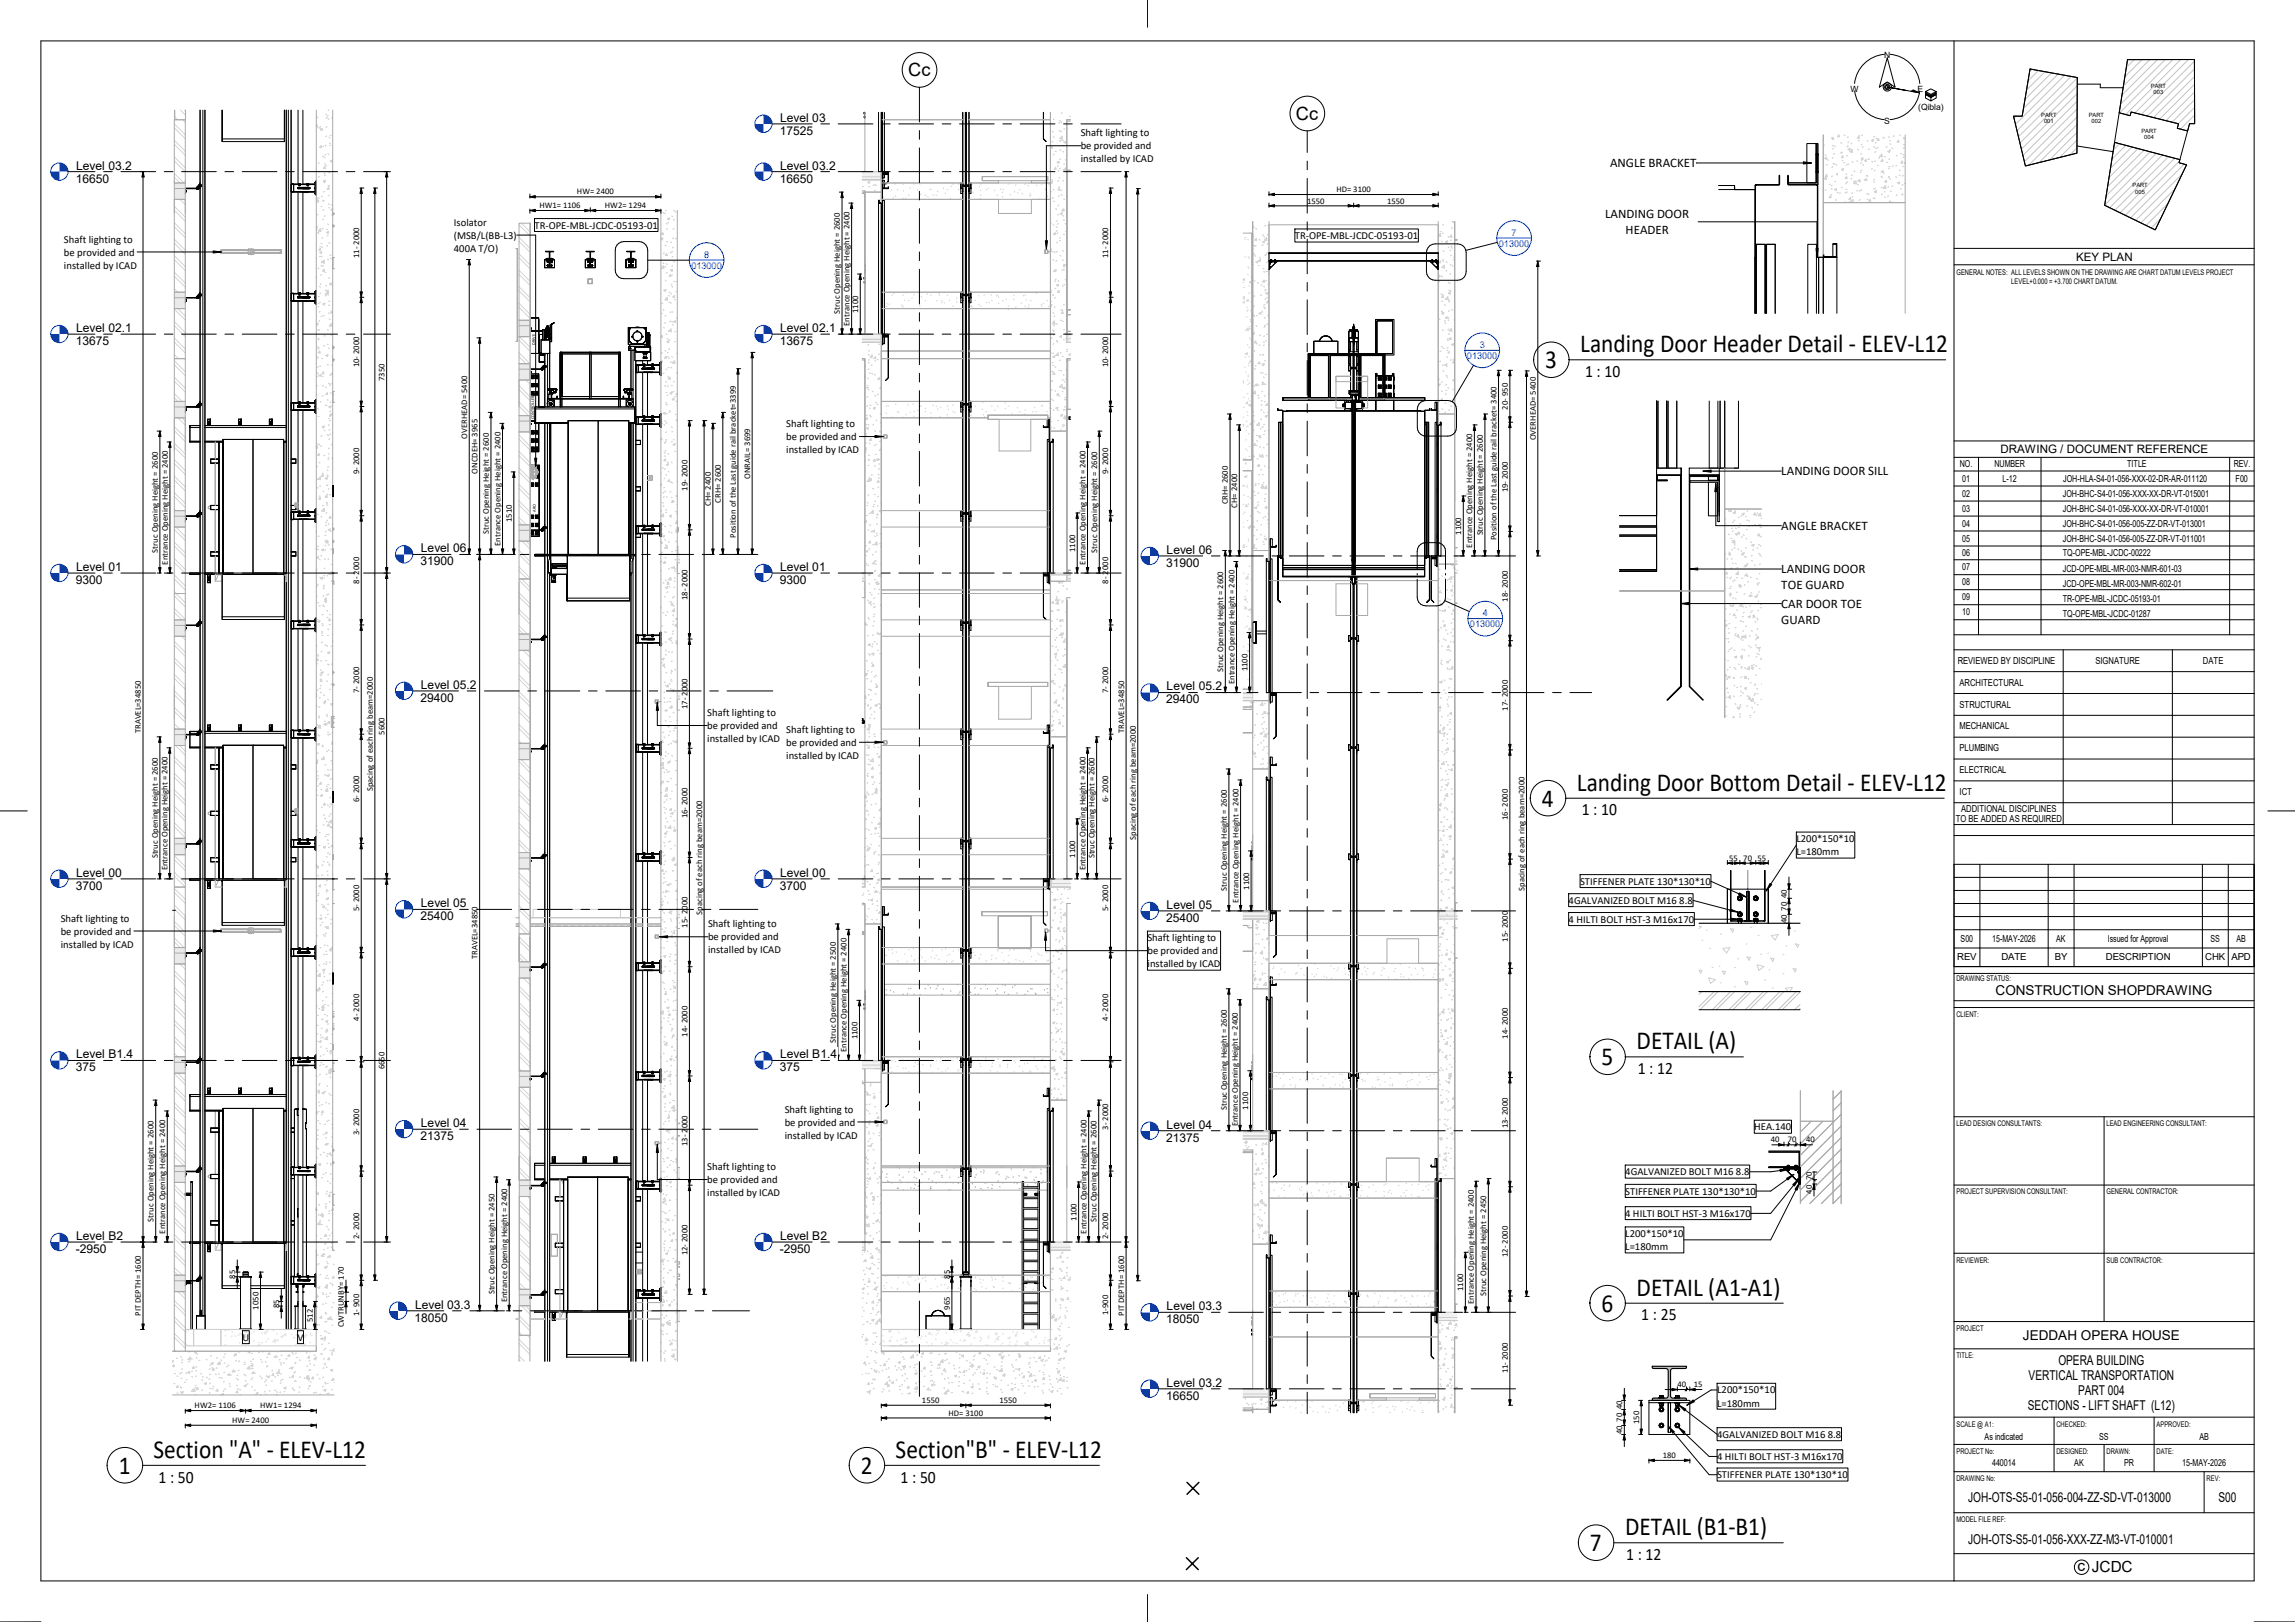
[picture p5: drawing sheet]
<svg xmlns="http://www.w3.org/2000/svg" width="841mm" height="594mm" viewBox="0 0 841 594" stroke-linecap="round" stroke-linejoin="round" font-family="sans-serif">
<defs><g id="words">
<g font-size="9.5">
<text x="579" y="129">Landing Door Header Detail - ELEV-L12</text>
<text x="566.3" y="134.9">3</text>
<text x="577.8" y="289.6">Landing Door Bottom Detail - ELEV-L12</text>
<text x="565" y="295.5">4</text>
<text x="599.7" y="384.3">DETAIL (A)</text>
<text x="586.9" y="390.2">5</text>
<text x="599.7" y="474.6">DETAIL (A1-A1)</text>
<text x="586.9" y="480.4">6</text>
<text x="56.3" y="534">Section &quot;A&quot; - ELEV-L12</text>
<text x="328.2" y="534">Section&quot;B&quot; - ELEV-L12</text>
<text x="43.5" y="539.8">1</text>
<text x="315.4" y="539.8">2</text>
<text x="595.5" y="562.3">DETAIL (B1-B1)</text>
<text x="582.6" y="568.2">7</text>
</g>
<g font-size="6.7">
<text x="332.8" y="27.9">Cc</text>
<text x="474.9" y="43.9">Cc</text>
</g>
<g font-size="6.4">
<text x="580.9" y="138.1">1 : 10</text>
<text x="579.6" y="298.7">1 : 10</text>
<text x="600.2" y="393.4">1 : 12</text>
<text x="601.5" y="483.6">1 : 25</text>
<text x="58.1" y="543">1 : 50</text>
<text x="330" y="543">1 : 50</text>
<text x="595.9" y="571.4">1 : 12</text>
</g>
<text font-size="5.6" x="761.3" y="575.6">c JCDC</text>
<g font-size="5">
<text x="731.3" y="364.4">CONSTRUCTION SHOPDRAWING</text>
<text x="741.3" y="490.7">JEDDAH OPERA HOUSE</text>
<text x="754.3" y="500">OPERA BUILDING</text>
<text x="743.4" y="505.5">VERTICAL TRANSPORTATION</text>
<text x="761.5" y="511">PART 004</text>
<text x="743.1" y="516.5">SECTIONS - LIFT SHAFT (L12)</text>
<text x="721.2" y="550">JOH-OTS-S5-01-056-004-ZZ-SD-VT- 013000</text>
<text x="812.9" y="550">S00</text>
<text x="721.2" y="565.6">JOH-OTS-S5-01-056-XXX-ZZ-M3-VT-010001</text>
</g>
<g font-size="4.8">
<text x="590" y="61.2">ANGLE BRACKET</text>
<text x="588.3" y="79.9">LANDING DOOR</text>
<text x="595.7" y="85.8">HEADER</text>
<text x="652.8" y="174.1">LANDING DOOR SILL</text>
<text x="652.8" y="194">ANGLE BRACKET</text>
<text x="652.8" y="209.9">LANDING DOOR</text>
<text x="652.8" y="215.7">TOE GUARD</text>
<text x="652.8" y="222.5">CAR DOOR TOE</text>
<text x="652.8" y="228.4">GUARD</text>
</g>
<g font-size="4.4">
<text x="285.9" y="44.6">Level 03</text>
<text x="285.8" y="49.3">17525</text>
<text x="27.9" y="62.1">Level 03.2</text>
<text x="285.9" y="62.1">Level 03.2</text>
<text x="27.8" y="66.8">16650</text>
<text x="285.8" y="66.8">16650</text>
<text x="27.9" y="121.7">Level 02.1</text>
<text x="285.9" y="121.7">Level 02.1</text>
<text x="27.8" y="126.4">13675</text>
<text x="285.8" y="126.4">13675</text>
<text x="154.3" y="202.3">Level 06</text>
<text x="427.5" y="202.9">Level 06</text>
<text x="27.9" y="209.2">Level 01</text>
<text x="154.1" y="207">31900</text>
<text x="285.9" y="209.2">Level 01</text>
<text x="427.4" y="207.6">31900</text>
<text x="27.8" y="213.9">9300</text>
<text x="285.8" y="213.9">9300</text>
<text x="154.1" y="257">29400</text>
<text x="154.3" y="252.3">Level 05.2</text>
<text x="427.4" y="257.6">29400</text>
<text x="427.5" y="252.9">Level 05.2</text>
<text x="27.9" y="321.2">Level 00</text>
<text x="285.9" y="321.2">Level 00</text>
<text x="27.8" y="325.9">3700</text>
<text x="285.8" y="325.9">3700</text>
<text x="154.3" y="332.4">Level 05</text>
<text x="427.5" y="332.9">Level 05</text>
<text x="154.1" y="337.1">25400</text>
<text x="427.4" y="337.6">25400</text>
<text x="27.9" y="387.7">Level B1.4</text>
<text x="285.9" y="387.7">Level B1.4</text>
<text x="27.8" y="392.4">375</text>
<text x="285.8" y="392.4">375</text>
<text x="154.3" y="412.8">Level 04</text>
<text x="427.5" y="413.4">Level 04</text>
<text x="154.1" y="417.5">21375</text>
<text x="427.4" y="418.1">21375</text>
<text x="27.9" y="454.2">Level B2</text>
<text x="285.9" y="454.2">Level B2</text>
<text x="27.8" y="458.9">-</text>
<text x="29.2" y="458.9">2950</text>
<text x="285.8" y="458.9">-</text>
<text x="287.2" y="458.9">2950</text>
<text x="152.1" y="479.3">Level 03.3</text>
<text x="427.5" y="479.9">Level 03.3</text>
<text x="151.9" y="484">18050</text>
<text x="427.4" y="484.6">18050</text>
<text x="427.5" y="508">Level 03.2</text>
<text x="427.4" y="512.7">16650</text>
</g>
<g font-size="4.3">
<text x="760.8" y="95.4">KEY PLAN</text>
<text x="733.1" y="165.9">DRAWING / DOCUMENT REFERENCE</text>
</g>
<g font-size="3.9">
<text x="396" y="50">Shaft lighting to</text>
<text x="396" y="54.7">be provided and</text>
<text x="396" y="59.5">installed by ICAD</text>
<text x="166.3" y="82.7">Isolator</text>
<text x="195.9" y="83.8">TR-OPE-MBL-JCDC-05193-01</text>
<text x="23.5" y="88.9">Shaft lighting to</text>
<text x="166.3" y="87.5">(MSB/L(BB-L3)</text>
<text x="474.5" y="87.6">TR-OPE-MBL-JCDC-05193-01</text>
<text x="23.5" y="93.6">be provided and</text>
<text x="166.3" y="92.2">400A T/O)</text>
<text x="23.5" y="98.4">installed by ICAD</text>
<text x="288.1" y="156.5">Shaft lighting to</text>
<text x="288.1" y="161.2">be provided and</text>
<text x="288.1" y="166">installed by ICAD</text>
<text x="259.2" y="262.3">Shaft lighting to</text>
<text x="259.2" y="267.1">be provided and</text>
<text x="288.1" y="268.4">Shaft lighting to</text>
<text x="259.2" y="271.8">installed by ICAD</text>
<text x="288.1" y="273.2">be provided and</text>
<text x="288.1" y="278">installed by ICAD</text>
<text x="658.3" y="308.5">L200*150*10</text>
<text x="658.3" y="313.3">L=180mm</text>
<text x="579" y="324.1">STIFFENER PLATE 130*130*10</text>
<text x="574.8" y="331">4GALVANIZED BOLT M16 8.8</text>
<text x="22.3" y="337.6">Shaft lighting to</text>
<text x="259.5" y="339.7">Shaft lighting to</text>
<text x="574.8" y="337.9">4 HILTI BOLT HST-3 M16x170</text>
<text x="22.3" y="342.3">be provided and</text>
<text x="22.3" y="347.1">installed by ICAD</text>
<text x="259.5" y="344.5">be provided and</text>
<text x="420.5" y="344.8">Shaft lighting to</text>
<text x="259.5" y="349.2">installed by ICAD</text>
<text x="420.5" y="349.5">be provided and</text>
<text x="420.5" y="354.3">installed by ICAD</text>
<text x="287.6" y="407.5">Shaft lighting to</text>
<text x="287.6" y="412.3">be provided and</text>
<text x="287.6" y="417">installed by ICAD</text>
<text x="642.9" y="414">HEA.140</text>
<text x="259.2" y="428.6">Shaft lighting to</text>
<text x="595.6" y="430.4">4GALVANIZED BOLT M16 8.8</text>
<text x="259.2" y="433.4">be provided and</text>
<text x="595.6" y="437.5">STIFFENER PLATE 130*130*10</text>
<text x="259.2" y="438.1">installed by ICAD</text>
<text x="595.6" y="445.7">4 HILTI BOLT HST-3 M16x170</text>
<text x="595.6" y="453.1">L200*150*10</text>
<text x="595.6" y="457.9">L=180mm</text>
<text x="88.9" y="491.1">U</text>
<text x="109.1" y="491.1">V</text>
<text x="629.2" y="510.4">L200*150*10</text>
<text x="629.2" y="515.2">L=180mm</text>
<text x="629.2" y="526.6">4GALVANIZED BOLT M16 8.8</text>
<text x="629.2" y="534.7">4 HILTI BOLT HST-3 M16x170</text>
<text x="629.2" y="541.4">STIFFENER PLATE 130*130*10</text>
</g>
<g font-size="3.5">
<text x="718.2" y="171.2">NO.</text>
<text x="730.9" y="171.2">NUMBER</text>
<text x="779.5" y="171.2">TITLE</text>
<text x="818.6" y="171.2">REV.</text>
<text x="719.1" y="176.4">01</text>
<text x="733.8" y="176.5">L-12</text>
<text x="756" y="176.4">JOH-HLA-S4-01-056-XXX-02-DR-AR-011120</text>
<text x="819.3" y="176.4">F00</text>
<text x="719.1" y="181.9">02</text>
<text x="755.9" y="181.9">JOH-BHC-S4-01-056-XXX-XX-DR-VT-015001</text>
<text x="719.1" y="187.4">03</text>
<text x="755.9" y="187.4">JOH-BHC-S4-01-056-XXX-XX-DR-VT-010001</text>
<text x="719.1" y="192.9">04</text>
<text x="755.9" y="192.9">JOH-BHC-S4-01-056-005-ZZ-DR-VT-013001</text>
<text x="719.1" y="198.4">05</text>
<text x="719.1" y="203.5">06</text>
<text x="755.9" y="198.4">JOH-BHC-S4-01-056-005-ZZ-DR-VT-011001</text>
<text x="755.9" y="203.8">TQ-OPE-MBL-JCDC-00222</text>
<text x="719.1" y="208.9">07</text>
<text x="755.9" y="209.4">JCD-OPE-MBL-MR-003-NMR-601-03</text>
<text x="719.1" y="214.4">08</text>
<text x="755.9" y="214.9">JCD-OPE-MBL-MR-003-NMR-602-01</text>
<text x="719.1" y="219.9">09</text>
<text x="755.9" y="220.4">TR-OPE-MBL-JCDC-05193-01</text>
<text x="719.1" y="225.4">10</text>
<text x="755.9" y="225.9">TQ-OPE-MBL-JCDC-01287</text>
<text x="717.4" y="243.2">REVIEWED BY DISCIPLINE</text>
<text x="767.9" y="243.2">SIGNATURE</text>
<text x="807.3" y="243.2">DATE</text>
<text x="718.1" y="251.2">ARCHITECTURAL</text>
<text x="718.1" y="259.2">STRUCTURAL</text>
<text x="718.1" y="267.2">MECHANICAL</text>
<text x="718.1" y="275.2">PLUMBING</text>
<text x="718.1" y="283.2">ELECTRICAL</text>
<text x="718.1" y="291.2">ICT</text>
<text x="718.7" y="297.2">ADDITIONAL DISCIPLINES</text>
<text x="716.7" y="301.2">TO BE ADDED AS REQUIRED</text>
<text x="718.5" y="345">S00</text>
<text x="730.1" y="345">15-MAY-2026</text>
<text x="753.5" y="345">AK</text>
<text x="772.4" y="345">Issued for Approval</text>
<text x="810" y="345">SS</text>
<text x="819.5" y="345">AB</text>
<text x="717.2" y="351.7">REV</text>
<text x="733.4" y="351.7">DATE</text>
<text x="753" y="351.7">BY</text>
<text x="771.7" y="351.7">DESCRIPTION</text>
<text x="808.1" y="351.7">CHK APD</text>
<text x="727.3" y="527.3">As indicated</text>
<text x="769.3" y="527.3">SS</text>
<text x="806" y="527.3">AB</text>
<text x="730" y="537.1">440014</text>
<text x="760.1" y="537.1">AK</text>
<text x="778.4" y="537.1">PR</text>
<text x="799.7" y="537.1">15-MAY-2026</text>
</g>
<g font-size="3.4" fill="#003bbd">
<text x="553.9" y="86.4">7</text>
<text x="258" y="94.5">8</text>
<text x="549.3" y="90.4">013000</text>
<text x="253.4" y="98.5">013000</text>
<text x="537.6" y="131.5">013000</text>
<text x="542.2" y="127.5">3</text>
<text x="543.3" y="225.8">4</text>
<text x="538.7" y="229.8">013000</text>
</g>
<g font-size="3.2">
<text x="211.4" y="71.2">HW= 2400</text>
<text x="489.7" y="70.4">HD= 3100</text>
<text x="197.7" y="76.2">HW1= 1106</text>
<text x="221.7" y="76.2">HW2= 1294</text>
<text x="479" y="74.5">1550</text>
<text x="508.3" y="74.5">1550</text>
<text x="131.6" y="94.6" transform="rotate(-90 131.6 94.6)">11- 2000</text>
<text x="406.1" y="94.6" transform="rotate(-90 406.1 94.6)">11- 2000</text>
<text x="307.8" y="114.9" transform="rotate(-90 307.8 114.9)">Struc Opening Height = 2600</text>
<text x="311.3" y="119.3" transform="rotate(-90 311.3 119.3)">Entrance Opening Height = 2400</text>
<text x="314.5" y="114.6" transform="rotate(-90 314.5 114.6)">1100</text>
<text x="131.6" y="134.6" transform="rotate(-90 131.6 134.6)">10- 2000</text>
<text x="406.1" y="134.6" transform="rotate(-90 406.1 134.6)">10- 2000</text>
<text x="140.9" y="139.6" transform="rotate(-90 140.9 139.6)">7350</text>
<text x="552.5" y="150" transform="rotate(-90 552.5 150)">20- 950</text>
<text x="171.2" y="160.7" transform="rotate(-90 171.2 160.7)">OVERHEAD= 5400</text>
<text x="562.8" y="161.2" transform="rotate(-90 562.8 161.2)">OVERHEAD= 5400</text>
<text x="131.6" y="173.8" transform="rotate(-90 131.6 173.8)">9- 2000</text>
<text x="175" y="173.4" transform="rotate(-90 175 173.4)">ONCDEH= 3965</text>
<text x="406.1" y="173.8" transform="rotate(-90 406.1 173.8)">9- 2000</text>
<text x="251.9" y="179.8" transform="rotate(-90 251.9 179.8)">19- 2000</text>
<text x="274.9" y="175.4" transform="rotate(-90 274.9 175.4)">ONRAIL= 3699</text>
<text x="260.5" y="185.3" transform="rotate(-90 260.5 185.3)">CH= 2400</text>
<text x="264.1" y="184.1" transform="rotate(-90 264.1 184.1)">CRH= 2600</text>
<text x="450" y="184.7" transform="rotate(-90 450 184.7)">CRH= 2600</text>
<text x="453.4" y="185.9" transform="rotate(-90 453.4 185.9)">CH= 2400</text>
<text x="552.5" y="180.3" transform="rotate(-90 552.5 180.3)">19- 2000</text>
<text x="187.5" y="191.2" transform="rotate(-90 187.5 191.2)">1510</text>
<text x="179.1" y="195.6" transform="rotate(-90 179.1 195.6)">Struc Opening Height = 2600</text>
<text x="269.7" y="196.9" transform="rotate(-90 269.7 196.9)">Position of the Last guide rail bracket=3399</text>
<text x="535.5" y="195.9" transform="rotate(-90 535.5 195.9)">1100</text>
<text x="543.4" y="196.1" transform="rotate(-90 543.4 196.1)">Struc Opening Height = 2600</text>
<text x="548.4" y="197.9" transform="rotate(-90 548.4 197.9)">Position of the Last guide rail bracket= 3400</text>
<text x="57.8" y="202.4" transform="rotate(-90 57.8 202.4)">Struc Opening Height = 2600</text>
<text x="183.4" y="200" transform="rotate(-90 183.4 200)">Entrance Opening Height = 2400</text>
<text x="394" y="202.1" transform="rotate(-90 394 202.1)">1100</text>
<text x="402.1" y="202.4" transform="rotate(-90 402.1 202.4)">Struc Opening Height = 2600</text>
<text x="539.5" y="200.6" transform="rotate(-90 539.5 200.6)">Entrance Opening Height = 2400</text>
<text x="61.5" y="206.8" transform="rotate(-90 61.5 206.8)">Entrance Opening Height = 2400</text>
<text x="397.8" y="206.8" transform="rotate(-90 397.8 206.8)">Entrance Opening Height = 2400</text>
<text x="131.6" y="213.8" transform="rotate(-90 131.6 213.8)">8- 2000</text>
<text x="406.1" y="213.8" transform="rotate(-90 406.1 213.8)">8- 2000</text>
<text x="251.9" y="219.8" transform="rotate(-90 251.9 219.8)">18- 2000</text>
<text x="552.5" y="220.3" transform="rotate(-90 552.5 220.3)">18- 2000</text>
<text x="457.2" y="245.9" transform="rotate(-90 457.2 245.9)">1100</text>
<text x="448.2" y="246.2" transform="rotate(-90 448.2 246.2)">Struc Opening Height = 2600</text>
<text x="452.4" y="250.6" transform="rotate(-90 452.4 250.6)">Entrance Opening Height = 2400</text>
<text x="131.6" y="253.8" transform="rotate(-90 131.6 253.8)">7- 2000</text>
<text x="406.1" y="253.8" transform="rotate(-90 406.1 253.8)">7- 2000</text>
<text x="251.9" y="259.8" transform="rotate(-90 251.9 259.8)">17- 2000</text>
<text x="552.5" y="260.3" transform="rotate(-90 552.5 260.3)">17- 2000</text>
<text x="51.6" y="268.6" transform="rotate(-90 51.6 268.6)">TRAVEL=34850</text>
<text x="140.9" y="269.2" transform="rotate(-90 140.9 269.2)">5600</text>
<text x="411.9" y="268.6" transform="rotate(-90 411.9 268.6)">TRAVEL=34850</text>
<text x="131.6" y="293.8" transform="rotate(-90 131.6 293.8)">6- 2000</text>
<text x="136.6" y="289.9" transform="rotate(-90 136.6 289.9)">Spacing of each ring beam=2000</text>
<text x="406.1" y="293.8" transform="rotate(-90 406.1 293.8)">6- 2000</text>
<text x="251.9" y="299.8" transform="rotate(-90 251.9 299.8)">16- 2000</text>
<text x="552.5" y="300.4" transform="rotate(-90 552.5 300.4)">16- 2000</text>
<text x="416.2" y="307.6" transform="rotate(-90 416.2 307.6)">Spacing of each ring beam=2000</text>
<text x="57.8" y="314.4" transform="rotate(-90 57.8 314.4)">Struc Opening Height = 2600</text>
<text x="394" y="314.2" transform="rotate(-90 394 314.2)">1100</text>
<text x="401.1" y="314.4" transform="rotate(-90 401.1 314.4)">Struc Opening Height = 2600</text>
<text x="633.6" y="315.3">55</text>
<text x="638.9" y="315.3">70</text>
<text x="644.1" y="315.3">55</text>
<text x="61.4" y="318.8" transform="rotate(-90 61.4 318.8)">Entrance Opening Height = 2400</text>
<text x="397.8" y="318.8" transform="rotate(-90 397.8 318.8)">Entrance Opening Height = 2400</text>
<text x="449.6" y="326.2" transform="rotate(-90 449.6 326.2)">Struc Opening Height = 2600</text>
<text x="457.7" y="325.9" transform="rotate(-90 457.7 325.9)">1100</text>
<text x="558.6" y="326.3" transform="rotate(-90 558.6 326.3)">Spacing of each ring beam=2000</text>
<text x="654.8" y="329" transform="rotate(-90 654.8 329)">40</text>
<text x="131.6" y="333.8" transform="rotate(-90 131.6 333.8)">5- 2000</text>
<text x="257.3" y="335" transform="rotate(-90 257.3 335)">Spacing of each ring beam=2000</text>
<text x="406.1" y="333.8" transform="rotate(-90 406.1 333.8)">5- 2000</text>
<text x="453.9" y="330.6" transform="rotate(-90 453.9 330.6)">Entrance Opening Height = 2400</text>
<text x="654.8" y="333.5" transform="rotate(-90 654.8 333.5)">70</text>
<text x="251.9" y="339.8" transform="rotate(-90 251.9 339.8)">15- 2000</text>
<text x="654.8" y="338.1" transform="rotate(-90 654.8 338.1)">40</text>
<text x="552.5" y="345" transform="rotate(-90 552.5 345)">15- 2000</text>
<text x="175" y="351.3" transform="rotate(-90 175 351.3)">TRAVEL=34850</text>
<text x="131.6" y="373.8" transform="rotate(-90 131.6 373.8)">4- 2000</text>
<text x="406.1" y="373.8" transform="rotate(-90 406.1 373.8)">4- 2000</text>
<text x="251.9" y="379.8" transform="rotate(-90 251.9 379.8)">14- 2000</text>
<text x="306.3" y="381.9" transform="rotate(-90 306.3 381.9)">Struc Opening Height = 2500</text>
<text x="314.2" y="380.7" transform="rotate(-90 314.2 380.7)">1100</text>
<text x="552.5" y="380.4" transform="rotate(-90 552.5 380.4)">14- 2000</text>
<text x="310.2" y="385.3" transform="rotate(-90 310.2 385.3)">Entrance Opening Height = 2400</text>
<text x="140.9" y="391.7" transform="rotate(-90 140.9 391.7)">6650</text>
<text x="449.6" y="406.7" transform="rotate(-90 449.6 406.7)">Struc Opening Height = 2600</text>
<text x="457.5" y="406.4" transform="rotate(-90 457.5 406.4)">1100</text>
<text x="406.1" y="413.8" transform="rotate(-90 406.1 413.8)">3- 2000</text>
<text x="453.6" y="412.5" transform="rotate(-90 453.6 412.5)">Entrance Opening Height = 2400</text>
<text x="552.5" y="413.3" transform="rotate(-90 552.5 413.3)">13- 2000</text>
<text x="131.6" y="415.9" transform="rotate(-90 131.6 415.9)">3- 2000</text>
<text x="251.9" y="419.8" transform="rotate(-90 251.9 419.8)">13- 2000</text>
<text x="649" y="418.4">40</text>
<text x="655.2" y="418.4">70</text>
<text x="661.8" y="418.4">40</text>
<text x="664" y="437.3" transform="rotate(-90 664 437.3)">40</text>
<text x="664" y="432.3" transform="rotate(-90 664 432.3)">70</text>
<text x="56.3" y="447.4" transform="rotate(-90 56.3 447.4)">Struc Opening Height = 2600</text>
<text x="394.5" y="447.2" transform="rotate(-90 394.5 447.2)">1100</text>
<text x="401.9" y="447.4" transform="rotate(-90 401.9 447.4)">Struc Opening Height = 2600</text>
<text x="60.5" y="451.8" transform="rotate(-90 60.5 451.8)">Entrance Opening Height = 2400</text>
<text x="131.6" y="453.8" transform="rotate(-90 131.6 453.8)">2- 2000</text>
<text x="398.1" y="451.8" transform="rotate(-90 398.1 451.8)">Entrance Opening Height = 2400</text>
<text x="406.1" y="453.8" transform="rotate(-90 406.1 453.8)">2- 2000</text>
<text x="251.9" y="459.8" transform="rotate(-90 251.9 459.8)">12- 2000</text>
<text x="552.5" y="460.4" transform="rotate(-90 552.5 460.4)">12- 2000</text>
<text x="86.2" y="468.4" transform="rotate(-90 86.2 468.4)">85</text>
<text x="348.1" y="468.4" transform="rotate(-90 348.1 468.4)">85</text>
<text x="536.2" y="472.9" transform="rotate(-90 536.2 472.9)">1100</text>
<text x="94.7" y="479.7" transform="rotate(-90 94.7 479.7)">1050</text>
<text x="102.3" y="479.1" transform="rotate(-90 102.3 479.1)">85</text>
<text x="181.2" y="474.1" transform="rotate(-90 181.2 474.1)">Struc Opening Height = 2450</text>
<text x="185.8" y="477" transform="rotate(-90 185.8 477)">Entrance Opening Height = 2400</text>
<text x="348.1" y="479.7" transform="rotate(-90 348.1 479.7)">965</text>
<text x="540.1" y="477.6" transform="rotate(-90 540.1 477.6)">Entrance Opening Height = 2400</text>
<text x="544.7" y="474.7" transform="rotate(-90 544.7 474.7)">Struc Opening Height = 2450</text>
<text x="51.6" y="482" transform="rotate(-90 51.6 482)">PIT DEPTH= 1600</text>
<text x="114.6" y="484.2" transform="rotate(-90 114.6 484.2)">512</text>
<text x="131.6" y="482" transform="rotate(-90 131.6 482)">1- 900</text>
<text x="406.1" y="481.6" transform="rotate(-90 406.1 481.6)">1-900</text>
<text x="411.9" y="482" transform="rotate(-90 411.9 482)">PIT DEPTH= 1600</text>
<text x="126" y="486.2" transform="rotate(-90 126 486.2)">CWTRUNBY= 170</text>
<text x="552.5" y="503" transform="rotate(-90 552.5 503)">11- 2000</text>
<text x="614.7" y="508.1">40</text>
<text x="620.7" y="508.1">15</text>
<text x="71.3" y="515.7">HW2= 1106</text>
<text x="95.3" y="515.7">HW1= 1294</text>
<text x="337.9" y="513.8">1550</text>
<text x="366.2" y="513.8">1550</text>
<text x="85.1" y="521.2">HW= 2400</text>
<text x="347.6" y="518.5">HD= 3100</text>
<text x="600.7" y="521.6" transform="rotate(-90 600.7 521.6)">150</text>
<text x="594.4" y="525.4" transform="rotate(-90 594.4 525.4)">40 70 40</text>
<text x="609.3" y="534">180</text>
</g>
<g font-size="3.1">
<text x="690.4" y="21.4">N</text>
<text x="678.2" y="33.6">W</text>
<text x="702.7" y="33.6">E</text>
<text x="702.9" y="40.2">(Qibla)</text>
<text x="690.5" y="45.4">S</text>
</g>
<g font-size="2.9">
<text x="717" y="100.7">GENERAL NOTES: ALL LEVELS SHOWN ON THE DRAWING ARE CHART DATUM LEVELS PROJECT</text>
<text x="717" y="359.2">DRAWING STATUS:</text>
<text x="717" y="372.4">CLIENT:</text>
<text x="717" y="412.5">LEAD DESIGN CONSULTANTS:</text>
<text x="771.9" y="412.5">LEAD ENGINEERING CONSULTANT:</text>
<text x="717" y="437.5">PROJECT SUPERVISION CONSULTANT:</text>
<text x="771.9" y="437.5">GENERAL CONTRACTOR:</text>
<text x="717" y="462.5">REVIEWER:</text>
<text x="771.9" y="462.5">SUB CONTRACTOR:</text>
<text x="717" y="487.5">PROJECT</text>
<text x="717" y="497.5">TITLE:</text>
<text x="717" y="522.5">SCALE @ A1:</text>
<text x="753.6" y="522.5">CHECKED:</text>
<text x="790.3" y="522.5">APPROVED:</text>
<text x="717" y="532.5">PROJECT No:</text>
<text x="753.6" y="532.5">DESIGNED:</text>
<text x="771.9" y="532.5">DRAWN:</text>
<text x="790.3" y="532.5">DATE:</text>
<text x="717" y="542.5">DRAWING No:</text>
<text x="808.6" y="542.5">REV:</text>
<text x="717" y="557.5">MODEL FILE REF:</text>
</g>
<text font-size="2.8" x="737.1" y="103.9">LEVEL+0.000 = +3.700 CHART DATUM.</text>
<g font-size="2.1">
<text x="788.2" y="32.1">PART</text>
<text x="789.2" y="34.5">003</text>
<text x="748" y="42.8">PART</text>
<text x="749" y="45.2">001</text>
<text x="765.5" y="42.7">PART</text>
<text x="766.5" y="45.1">002</text>
<text x="784.8" y="48.6">PART</text>
<text x="785.7" y="51">004</text>
<text x="781.5" y="68.5">PART</text>
<text x="782.5" y="70.9">005</text>
</g>
<g font-size="1.6">
<text x="196.1" y="126.4" transform="rotate(-90 196.1 126.4)">DRIVE</text>
<text x="195.7" y="153.6" transform="rotate(-90 195.7 153.6)">CONTROLLER</text>
<text x="196.3" y="187.5" transform="rotate(-90 196.3 187.5)">ARO</text>
</g>
</g></defs>
<g fill="#eaeaea">
<path d="M121.9 94.4h.6v4h-.6z"/>
<path d="M121.9 143.4h.6v4h-.6z"/>
<path d="M121.9 209.9h.6v4h-.6z"/>
<path d="M121.9 262.4h.6v4h-.6z"/>
<path d="M121.9 321.9h.6v4h-.6z"/>
<path d="M121.9 388.4h.6v4h-.6z"/>
<path d="M121.9 437.4h.6v4h-.6z"/>
</g>
<g fill="#fff">
<path d="M63.9 324.9h4v170h-4z"/>
<path d="M63.9 131.4h4v86h-4z"/>
<path d="M63.9 43.9h4v87.5h-4z"/>
</g>
<path d="M63.9 427.1h4v6h-4z" fill="#eaeaea"/>
<g fill="#fff">
<path d="M121.9 457.9h.6v16h-.6z"/>
<path d="M64 40.3h4v3.6h-4z"/>
</g>
<g fill="#eaeaea">
<path d="M63.9 467.1h4v6h-4z"/>
<path d="M63.9 387.1h4v6h-4z"/>
<path d="M63.9 347h4v6.1h-4z"/>
<path d="M63.9 307h4v6.1h-4z"/>
<path d="M63.9 267h4v6h-4z"/>
<path d="M63.9 227h4v6h-4z"/>
<path d="M63.9 187h4v6h-4z"/>
<path d="M63.9 147h4v6h-4z"/>
<path d="M63.9 107h4v6h-4z"/>
<path d="M63.9 67h4v6h-4z"/>
</g>
<g fill="none" stroke="#d4d4d4" stroke-width=".37">
<path d="M63.9 45.4l4 4M63.9 51.4l4 4M63.9 57.4l4 4.1M63.9 46.8l4 4M63.9 52.9l4 4M63.9 58.9l4 4M64 42.8l1.1 1.1M66.1 40.3l1.9 1.9M67 43.9l.9 .9M67.6 40.3l.4 .5M115.9 46.1l.3-.3 .1 .6h-.4M115.9 57.6h.1"/>
<path d="M116.4 42.9h-.3l.3 .2M116.7 46.7l.3 .2M116.7 59.6l.2 .2M117.4 47l.2 .2M117.4 47.5l.8-.3-.3 .6zM117.6 53.6l.2 .1M117.6 46.4h-.4M117.6 53.4l.1 .7-.6-.1zM118.5 57.2l-.3 .1M118.7 53.6h-.4M118.8 57.6l.3 .2M119.3 60l-.3 .2"/>
<path d="M119.4 56.6l-.3 .2M119.4 41.8l.3 .2M119.5 53.2l-.2 .2M119.6 49.8l-.2 .2M119.8 46.4l-.3 .3M119.9 43.1l-.3 .2M120.2 56.3l.2 .3M120.2 43.5l.3 .2M120.2 42.4l-.3 .1M120.3 40.3h.1M120.6 50.2l.3 .3M120.8 52.4l.3 .2"/>
<path d="M121 59l.8-.3-.3 .6zM121.2 53.3h-.3M121.3 49.6h-.3M121.5 43.2l.3 .2M63.9 63.5l3.5 3.5M63.9 75.6l4 3.9M63.9 64.9l2.1 2.1M63.9 77l4 4M66 73l1.9 2M67.4 73l.5 .5M115.9 72.4l.2-.2 .1 1-.3-.1M116.1 73.7l.7-.3-.2 .6z"/>
<path d="M116.2 78.5l.3 .2M116.7 72.4l.2 .2M116.8 62.8l.3 .1M117 64.8h-.3M117.9 75.6h-.3M118.1 71.9l-.3 .1M118.2 73.4l.3 .1M118.5 66.3l.8-.3-.3 .7zM118.7 76.9l-.3 .2M118.7 73.5l-.2 .2M118.9 70.1l-.3 .2M119 64.1l.3 .2"/>
<path d="M119 61.1l.1 .6h-.6zM119 66.8l-.3 .1M119.1 63.4l-.2 .2M119.1 79.1l-.3 .1M119.7 60.7l-.4 .1M120.1 69.2l.3 .2M120.2 68.2l.3 .2M120.4 74.7l.3 .2M120.4 68.7l.2 .6h-.7zM120.6 63.1l.2 .3M120.6 76l.2 .2M120.7 71.6h-.4"/>
<path d="M120.8 67.9h-.4M121.7 78.7l.2 .2M121.8 75.1h-.3M121.9 76.7l-.1-.3-.5 .6h.6M63.9 81.6l4 4M63.9 87.6l4 4M63.9 93.6l4 4.1M63.9 99.7l4 4M63.9 83.1l4 3.9M63.9 89.1l4 4M63.9 95.1l4 4M115.9 83.4v.6"/>
<path d="M115.9 94.4l.1 .1M116.4 85.1l.5 .4M116.5 83.1h-.4M116.6 98.2l.2 .2M117.2 92.5l.7-.3-.2 .7zM117.4 93.9l-.3 .1M117.4 91l.1 .7-.6-.1zM117.4 83.8l.2 1-.9-.2zM117.5 90.3h-.3M117.6 89.1l.3 .2M117.8 95.7l.3 .1M117.9 97.2l-.3 .2"/>
<path d="M118 93.8l-.2 .2M118.2 90.4l-.3 .2M118.3 87l-.3 .2M118.4 83.7l-.3 .2M118.5 80.3l-.3 .2M118.6 97.5h-.4M118.8 98.7l.1 .6-.6-.1zM118.8 95.3l.1 1-.9-.1zM119.1 99.7l.3 .2M119.7 85.1l.7-.2-.2 .6zM119.7 83.9l.3 .2M120.1 90h-.3"/>
<path d="M120.1 94.9l.3 .3M120.1 82l.3 .3M120.2 86.3h-.3M120.5 88.9l.3 .2M121.1 94.5l.3 .2M121.2 93.4l-.3 .1M121.8 85.3l.1 .1M63.9 105.7l1.3 1.3M63.9 117.8l4 4M63.9 101.2l4 4M63.9 113.2l4 4M63.9 119.3l4 4"/>
<path d="M65.2 113l2.7 2.8M115.9 101.5h.1M115.9 118.7l.6-.3-.1 .6zM116.6 111l.2 .3M116.8 112.3l-.3 .1M117 108.6l-.4 .1M117.1 104.9l.3 .2M117.2 117.5l-.3 .2M117.3 114.1l-.3 .2M117.4 110.7l-.3 .2M117.5 107.4l-.2 .1M117.6 104l-.2 .1"/>
<path d="M117.8 100.6l-.3 .2M118 115.8l-.3 .1M118.3 111.3l.7-.2-.2 .6zM118.5 115.5l.3 .2M119.3 106.3l.2 .1M119.3 107.7l.8-.8 .2 1zM119.5 108.3h-.3M119.6 104.6h-.3M120.1 107.8l.2 .2M120.2 106.3l.1 .6h-.6zM120.4 114.6l.3 .2M120.5 110.3l.3 .1"/>
<path d="M120.5 101.7l.2 .2M120.6 116.8l.3 .2M120.7 111.8h-.3M120.8 104l.7-.3-.2 .6zM121.5 118.5l.1 1-.9-.2zM121.6 114l.1 .6-.6-.1zM121.8 119h-.3M121.9 104.3v.1M63.9 132.1l4 4M63.9 138.2l4 4M63.9 133.6l4 4M63.9 139.6l4 4"/>
<path d="M63.9 123.8l4 4M63.9 129.9l1.5 1.5M63.9 125.3l4 4M63.9 131.3v.1M67.7 131.4l.2 .2M116 136.4l.2 .2M116.3 130.6l-.3 .1M116.4 137.8l-.2 .2M116.4 127h-.3M116.5 120.6l.3 .2M116.5 136.8l.3 .2M116.5 123.9l.3 .2"/>
<path d="M116.5 134.4l-.2 .2M116.7 131l-.3 .2M116.7 127.2l.3 .2M116.8 127.6l-.3 .2M116.9 124.2l-.3 .3M117 137.5l.7-.2-.2 .6zM117.1 120.9l-.3 .2M117.1 128.6l.2 .6h-.7zM117.5 134.2h-.4M117.9 131.2l.3 .2M118.1 137.8l.3 .2M118.5 136.2l.2 .7-.6-.1z"/>
<path d="M119 126.7h-.4M119.1 123h-.4M119.4 130.2l.7-.3-.2 .6zM119.9 126.1l.3 .1M120 120.6l.3 .3M120 133.5l.3 .2M120.1 130.1l-.3 .1M120.4 127.5l.3 .2M121.2 137.3l-.3 .1M121.4 136.7l.3 .1M121.6 122.6l-.3 .1M121.6 137.1l-.2 .2"/>
<path d="M121.8 133.7l-.3 .2M121.9 130.3l-.3 .2M121.9 127l-.1 .1M121.9 123.7h.1M63.9 144.2l2.8 2.8M63.9 156.3l4 4M63.9 145.7l1.4 1.3M63.9 157.7l4 4.1M65.2 153l2.7 2.7M66.7 153l1.2 1.3M115.9 151.3h.1M116 147.9l-.1 .1"/>
<path d="M116.2 144.5l-.3 .2M116.3 141.2l-.3 .2M116.5 149.6l.2 .3M116.9 152.5l-.3 .1M117.4 147l.2 .2M118 159.7h-.4M118.1 156.4l.7-.3-.2 .6zM118.4 145h-.3M118.5 141.3l-.3 .1M118.8 157.6l.3 .2M119.3 141.8l.3 .2M119.5 148.4l.3 .1"/>
<path d="M119.6 148.5h-.3M119.9 159.3l.3 .2M119.9 143.9l.2 .6h-.6zM120 146.4l.2 .2M120.4 153.2l.2 .2M120.4 140.3l.2 .2M120.5 159.3l-.3 .1M120.6 149l.7-.3-.2 .7zM120.7 155.7h-.4M120.8 152.4l.3 .2M120.9 157.4l-.3 .2M120.9 159l.3 .1"/>
<path d="M121 154l-.3 .2M121.1 141l-.4 .1M121.2 150.6l-.3 .2M121.3 147.2l-.3 .2M121.4 151.5l.1 .6h-.6zM121.4 143.8l-.3 .2M121.5 140.5l-.3 .1M63.9 162.3l4 4M63.9 168.4l4 3.9M63.9 174.4l4 4M63.9 163.8l4 4M63.9 169.8l4 4"/>
<path d="M63.9 175.9l4 3.9M115.9 163.3l.3 .8h-.3M115.9 163.6l.4-.2-.2 .7-.2-.2M116.2 178.6l.3 .1M116.4 170.9h-.4M116.4 175.4l.3 .2M116.5 162.5l.2 .2M116.8 162.8l.3 .1M116.9 166.2l.1 .6h-.6zM116.9 169.3l.3 .2M117.4 174.7l.1 1-.9-.1zM117.4 178l-.3 .1"/>
<path d="M117.9 163.4h-.4M118.2 173.4l.3 .1M118.3 173.8l.1 .7-.6-.1zM118.4 179.9l.3 .2M119 166.8l-.3 .1M119.2 175.2l.7-.3-.2 .7zM119.9 172.1l.2 .2M120 177.7l-.4 .1M120.1 174l-.3 .1M120.1 177.7l-.2 .1M120.2 168.2l.3 .2M120.3 174.3l-.3 .2"/>
<path d="M120.3 178.9l.3 .3M120.4 166.1l.2 .2M120.4 170.9l-.3 .2M120.5 167.5l-.2 .2M120.6 164.1l-.2 .2M120.8 160.7l-.3 .3M121.6 178.8l.3 .1M121.7 162.9h-.3M121.9 167.8h-.2l.2 .2M63.9 180.4l4 4M63.9 186.4l.6 .6M63.9 198.5l4 4"/>
<path d="M63.9 181.9l4 4M63.9 194l4 4M63.9 200l4 4M64.4 193l3.5 3.5M115.9 194.5h.1M116.4 188.3l.2 .2M116.8 182.6l.6-.3-.1 .6zM116.9 196.4h-.4M117.3 181.7h-.3M117.6 189.1l.3 .2M117.9 187.1l.8-.8 .1 1zM118.5 185.2l-.3 .1"/>
<path d="M119.1 199.7l.2 .2M119.4 198l-.3 .2M119.4 196l-.3 .1M119.5 194.6l-.2 .2M119.5 192.4h-.3M119.6 183.9l.3 .2M119.7 191.2l-.3 .2M119.7 181.4l.1 .7-.6-.1zM119.8 187.8l-.3 .2M119.8 190.5l.3 .2M119.8 197.9l.3 .2M119.9 184.4l-.3 .2"/>
<path d="M119.9 185l.2 .2M120 181l-.2 .2M120.1 197.9l.1 .9-.9-.1zM120.3 191.8l.2 .2M120.3 194l.7-.2-.2 .6zM120.6 199.6h-.3M121 194.5l.3 .2M121.1 189.1l.1 .6h-.6zM121.2 181.2h-.4M121.8 192.1h.1M121.9 188.4h.1M63.9 218.3l4 4"/>
<path d="M63.9 204.6l4 4M63.9 210.6l4 4M63.9 216.6l.7 .8M63.9 206l4 4M63.9 212l4 4.1M64.5 217.4l3.4 3.4M115.9 208.6l.2-.1-.2 .6M115.9 200.9l.2 .1M116.2 218.4h-.3M116.3 214.7l-.3 .1M116.3 214l.3 .2M116.4 201.1l.2 .2"/>
<path d="M116.7 203.8l.1 .6-.6-.1zM116.8 200.1h-.4M117.1 204.9l.2 .2M117.2 211.5l.3 .1M117.9 201.4l.7-.3-.2 .6zM117.9 203.5l-.3 .1M118.1 211.4l.1 .6h-.6zM118.4 215.5l.3 .1M118.7 218.2l-.3 .2M118.8 214.9l-.3 .2M118.9 214.4l-.4 .1M118.9 211.5l-.2 .2"/>
<path d="M119 210.7l-.3 .1M119 208.1l-.2 .2M119.2 204.7l-.3 .2M119.3 201.3l-.3 .2M119.5 219l.1 .7-.6-.1zM119.8 210.7l.3 .2M120 217.9h-.3M120.2 204.7l.3 .2M120.2 217.5l.3 .3M120.5 210.3l.3 .2M121.2 201.1l.3 .2M121.4 209.5l.1 .9-.9-.1z"/>
<path d="M121.5 210.4h-.3M121.7 206.7l-.4 .1M121.9 212.7l-.4 .2 .4 .2M63.9 222.8l4 4.1M63.9 234.9l4 4M63.9 224.3l2.7 2.7M63.9 236.4l4 4M66.6 233l1.3 1.4M115.9 236.4l.3 .2M116.3 226.8l.2 .3M116.3 239.7l.2 .2M116.5 227.6l.7-.3-.2 .6z"/>
<path d="M116.5 220.6l.3 .3M117.3 221.9l-.3 .1M117.9 231.2l.3 .2M117.9 238.5l-.3 .3M118.1 235.2l-.3 .2M118.2 231.8l-.3 .2M118.3 228.4l-.3 .2M118.3 232.7l-.3 .1M118.4 225l-.2 .2M118.4 229.1h-.3M118.5 221.6l-.2 .2M118.6 222l.3 .2"/>
<path d="M119 220.2l.7-.2-.2 .6zM119.5 236.3h-.4M119.8 236.5l.2 .2M119.8 223.6l.3 .2M119.9 226.1l.3 .1M120.1 232.6l.3 .2M120.1 239.1l.7-.3-.2 .6zM120.2 230.4l.2 .2M120.9 226.7l.1 .6-.6-.1zM121 228.7l-.4 .1M121.1 225.1h-.3M121.3 236.6l.3 .2"/>
<path d="M121.8 232.3h.1M121.9 234.8v.1M63.9 241l4 4M63.9 247l4 4M63.9 253l4 4M63.9 259.1l4 4M63.9 242.4l4 4M63.9 248.5l4 4M63.9 254.5l4 4M115.9 254.2v.9M116 243l.3 .2M116.2 252.6l.3 .2"/>
<path d="M116.2 258.6l-.3 .1M116.4 241.3l.1 .7-.6-.1zM116.8 240.2l-.3 .1M117.2 258.8l-.3 .2M117.3 255.4l-.2 .3M117.3 247l.3 .2M117.4 252.1l-.2 .2M117.5 253.5l.3 .2M117.6 248.7l-.3 .2M117.6 246.4l.7-.3-.1 .7zM117.7 245.3l-.3 .2M117.7 251.1l-.3 .1"/>
<path d="M117.8 241.9l-.3 .2M117.8 249l.1 .6h-.6zM117.9 247.4l-.3 .1M118.7 257.6l.3 .2M118.9 254.6h-.3M119.3 256.6v.7l-.6-.1zM119.3 241.9l.3 .1M119.7 249.3l.3 .3M120.1 243.2l.3 .3M120.1 256.1l.3 .3M120.4 247.1h-.3M120.6 243.4l-.4 .1"/>
<path d="M120.8 252.4l.2 .2M121.5 243.2l.3 .2M121.6 250.6l-.4 .1M121.9 257.6l-.7 .3 .5 .3 .2-.5M63.9 265.1l1.9 1.9M63.9 277.2l4 4M63.9 260.5l4 4M63.9 266.6l.5 .4M63.9 278.6l4 4.1M64.3 273l3.6 3.6M65.8 273l2.1 2.1M115.9 279.2l.3-.3 .1 .6h-.4"/>
<path d="M116.2 278.5l.3 .2M116.2 265.4l.3 .3M116.2 278.3l.2 .3M116.3 272.6l.7-.3-.2 .7zM116.5 279.1l-.3 .2M116.6 275.8l-.3 .2M116.7 272.4l-.3 .2M116.8 262.8l.3 .2M116.8 269l-.3 .2M116.9 265.6l-.2 .2M117.1 262.2l-.3 .2M117.2 269.5h-.4"/>
<path d="M117.3 265.7l.1 1-.9-.2zM117.3 265.8h-.3M117.9 278.1l.8-.8 .1 .9zM118.2 273.3l.2 .3M118.4 273h-.4M118.7 265.3l.8-.3-.2 .6zM118.9 264.1l.3 .2M119.7 275l.2 .3M119.7 262.2l.3 .2M119.8 265.4l-.3 .1M120 261.8h-.3M120.1 269l.3 .2"/>
<path d="M120.1 268.2l.3 .2M120.3 274.7l.3 .2M120.6 264.2l.2 .7-.7-.1zM121 268.9l-.3 .1M121.6 278.5l-.3 .2M121.6 278.8l.3 .1M121.7 275.1l-.2 .2M121.8 276.1h.1M121.8 271.7l-.3 .2M121.9 265.1l-.1 .1M121.9 268.4l-.2 .1M121.9 279.8h-.2"/>
<path d="M121.9 272.1l-.3 .4h.3M63.9 283.2l4 4M63.9 289.3l4 3.9M63.9 295.3l4 4M63.9 284.7l4 4M63.9 290.7l4 4M63.9 296.8l4 3.9M116 292.7h-.1M116.1 289.3l-.2 .1M116.2 291.2l.2 .2M116.2 285.9l-.2 .2M116.3 285.1l.3 .1"/>
<path d="M116.3 282.5l-.3 .2M116.6 287.8l-.3 .1M116.8 284.1l-.4 .1M117.4 291.4l.7-.2-.2 .6zM117.6 289.1l.3 .2M117.6 286.6l.1 .6-.6-.1zM117.8 295.7l.2 .2M117.8 291.3h-.3M118.9 298.5h-.4M119 294.2l.1 .6h-.6zM119 299.7l.3 .2M119.3 283.8h-.3"/>
<path d="M119.4 280.1l-.3 .1M119.6 283.9l.3 .2M119.6 287.9l.3 .3M119.9 284.1l.7-.3-.2 .6zM120 294.7l.3 .3M120 288.8l.1 1-.9-.1zM120.1 281.9l.2 .2M120.5 287.3l-.4 .1M120.8 298.8l-.2 .2M120.9 295.4l-.2 .2M121 294.5l.3 .2M121.1 292l-.3 .2"/>
<path d="M121.2 288.6l-.3 .2M121.3 285.2l-.2 .3M121.4 298.2h-.3M121.5 281.9l-.3 .2M121.5 294.5h-.3M121.8 285.3l.1 .1M63.9 301.3l4 4M63.9 313.4l4 4M63.9 319.4l4 4M63.9 302.8l4 4M63.9 314.9l4 4M115.9 316.5v.6"/>
<path d="M116 317.6l.8-.2-.3 .6zM116.1 306.2h-.2M116.1 316.9l.2 .2M116.1 304l.3 .2M116.2 302.5h-.3M117.1 304.9l.2 .2M117.3 309.7h-.4M118.3 316.8l-.3 .1M118.4 315.5l.3 .1M118.5 310.3l.7-.3-.2 .6zM118.7 302.1l-.3 .1M119.2 306.2l.3 .3"/>
<path d="M119.6 313.6l.2 .3M119.6 300.8l.2 .2M119.9 305.6l-.3 .1M120 307.6l.3 .2M120.1 319.1l-.3 .2M120.2 315.7l-.2 .2M120.4 312.3l-.3 .2M120.4 301.8l.1 .7-.6-.1zM120.4 310.3l.3 .2M120.5 308.9l-.3 .2M120.6 301.2l.8-.8 .1 1zM120.6 316.8l.3 .2"/>
<path d="M120.6 305.6l-.3 .1M120.7 302.2l-.3 .1M120.9 316.5h-.4M121 302.9l.7-.3-.2 .6zM121 312.8l-.4 .1M121.9 320h-.2M121.9 310l-.1-.5-.5 .5 .6 .1M63.9 320.9l4 4M63.9 325.4l4 4M63.9 331.5l4 3.9M63.9 337.5l4 4M63.9 326.9l4 4"/>
<path d="M63.9 332.9l4 4M63.9 339l4 3.9M115.9 336.4l.3 .2M116.1 329.8l.2 .2M116.4 320.6l.3 .2M116.6 327.2l.3 .2M116.7 328h-.3M117.2 336.5l.7-.3-.2 .6zM117.3 324.1l.2 .7-.7-.1zM117.6 338.8l-.3 .1M117.8 335.2h-.4M117.9 331.2l.3 .2"/>
<path d="M118 337.8l.3 .1M118.2 320.5h-.3M118.7 331.8l.2 .6h-.6zM119.3 339.4l-.2 .2M119.4 324l-.4 .1M119.5 336l-.3 .2M119.5 339.4l.3 .2M119.5 326.5l.3 .3M119.6 332.6l-.3 .2M119.6 329.1l.8-.3-.3 .6zM119.7 329.2l-.2 .2M119.8 325.8l-.2 .3"/>
<path d="M119.9 326.1l.2 .2M119.9 333.3l.3 .2M120 322.5l-.3 .2M120 320.5l.2 .2M120.2 339.4l.1 .7-.6-.1zM120.3 334.9h-.3M120.4 331.2h-.3M121.3 336.6l.3 .2M121.5 338.3l-.3 .1M121.9 320.9h.1M63.9 343.5l3.5 3.5M63.9 355.6l4 4"/>
<path d="M63.9 345l2.1 2M63.9 357l4 4.1M66 353.1l1.9 1.9M67.4 353.1l.5 .5M115.9 345.1v.9M116 355.5l.2 .2M116 342.6l.3 .3M116.1 346.4h-.2M117.1 357.2l-.3 .1M117.2 353.5l-.3 .1M117.3 356.7v.9l-.8-.1zM117.3 347l.3 .2"/>
<path d="M118.3 355.3l.7-.3-.2 .6zM118.6 359.7l-.2 .2M118.7 356.3l-.2 .2M118.7 357.6l.3 .2M118.8 342.3l-.3 .1M118.9 352.9l-.3 .2M119 349.5l-.3 .2M119.1 346.1l-.3 .2M119.2 342.7l-.2 .2M119.3 341.8l.2 .2M119.5 348.4l.2 .2M119.5 352.3l.3 .2"/>
<path d="M119.8 353.2h-.4M119.9 359.1l.2 .2M119.9 349.5l-.4 .1M119.9 346.2l.2 .2M120.7 352.4l.3 .2M120.8 347.9l.7-.3-.2 .7zM120.9 358.9l.3 .3M120.9 356.7h-.3M121.6 347l.1 .7-.6-.1zM63.9 361.6l4 4M63.9 367.7l4 3.9M63.9 373.7l4 4"/>
<path d="M63.9 379.7l4 4.1M63.9 363.1l4 4M63.9 369.1l4 4M63.9 375.2l4 4M115.9 362.6l.6-.2-.2 .6-.4-.3M116 368.4l.2 .2M116.2 378.5l.2 .2M116.5 375.5l-.3 .1M116.7 371.9h-.4M116.7 362.8l.3 .1M116.9 369.3l.2 .2M117.1 361.7l.1 .6h-.6z"/>
<path d="M117.7 379.1h-.4M117.9 379.9l-.3 .3M118 376.6l-.3 .2M118.1 373.2l-.2 .2M118.1 373.3l.3 .2M118.2 369.8l-.2 .2M118.2 360.7l-.3 .1M118.3 379.9l.3 .2M118.4 366.4l-.3 .2M118.5 363.1l-.3 .2M118.5 369.4l.1 .6h-.6zM118.6 368.2l.1 1-.9-.1z"/>
<path d="M119.2 371.6h-.3M119.3 367.9h-.3M119.4 374.1l.7-.3-.2 .7zM119.4 378l.3 .2M119.5 365.1l.2 .2M119.8 371.9l.3 .3M119.9 377l.2 .6h-.7zM119.9 379.8l.2 1-1-.2zM120.1 368.2l.3 .1M120.4 375l-.3 .1M121.6 378.8l.3 .1M121.7 363.9h.2"/>
<path d="M121.9 367.5l-.4 .1M121.9 366.7h.1M121.9 367.4h.1M63.9 385.8l1.3 1.3M63.9 397.8l4 4M63.9 381.2l4 4M63.9 393.3l4 4M63.9 399.3l4 4M65.2 393.1l2.7 2.7M115.9 393.9h.1M115.9 394.1l.3 .2M116 381.3l.2 .2"/>
<path d="M116.1 390.2l-.2 .1M116.9 399.3l.1 .6h-.6zM116.9 381.5l.7-.3-.2 .6zM117.1 397.4l-.3 .1M117.3 396.9l-.3 .2M117.4 393.5l-.3 .2M117.5 390.1l-.3 .2M117.6 389.1l.3 .2M117.6 386.7l-.3 .2M117.7 383.3l-.2 .2M118.7 389.9h-.4M118.8 386.2l-.4 .1"/>
<path d="M119 399.7l.3 .2M119.4 390.9l.2 .2M119.5 383.9l.3 .2M119.7 390.5l.3 .2M119.8 397.7l.3 .2M119.8 393.4h-.3M119.8 384.8l.3 .2M120.5 392.9l.7-.2-.2 .6zM121 394.5l.2 .2M121.3 391.4l.1 .9-.9-.1zM121.3 385.9l-.3 .1M121.3 384.6l.2 .7-.6-.1z"/>
<path d="M121.5 382.2l-.4 .1M121.8 393.1h.1M121.9 380.2h.1M63.9 403.9l4 4M63.9 409.9l4 4M63.9 415.9l4 4M63.9 405.3l4 4M63.9 411.4l4 4M63.9 417.4l4 4M115.9 407.5l.4-.1-.2 .6-.2-.1M115.9 401h.1M115.9 407l.2 .2"/>
<path d="M115.9 419.9l.2 .2M116.5 417.2l-.3 .2M116.6 415.8h-.4M116.6 413.8l-.2 .2M116.8 410.4l-.3 .2M116.9 407l-.3 .2M117 404.9l.3 .1M117 403.6l-.2 .3M117.1 400.3l-.2 .2M117.1 411.4l.3 .2M118.1 400.3l.7-.3-.2 .6zM118.1 408.3h-.3"/>
<path d="M118.2 404.6h-.3M118.3 406.9l.1 .6h-.6zM118.4 415.5l.3 .1M119.2 419.1l.7-.2-.2 .6zM119.3 411.7l-.4 .1M119.3 416.6l.3 .2M119.4 403.7l.2 .2M119.7 414.6l.1 .6h-.6zM119.8 410.5l.2 .3M120.4 418.9l-.4 .1M120.4 410.3l.3 .2M120.8 404.2l-.4 .1"/>
<path d="M120.9 400.6h-.3M121.2 401.1l.2 .1M121.7 419.8l-.3 .2M121.8 416.4l-.3 .2M121.8 406l.1 .1M121.8 418.8l.1 .1M121.9 406.4h.1M121.9 403.7v.1M121.9 409.7l-.1 .1M121.9 411.7l-.2 .1 .2 .1M121.9 413l-.2 .2M121.9 407.8h-.3"/>
<path d="M63.9 422l4 4M63.9 434l4 4.1M63.9 423.5l3.6 3.6M63.9 435.5l4 4M67.5 433.1l.4 .4M115.9 436.6v.4M115.9 434.1h.1M115.9 436.5l.2 .1M115.9 432.8l.2 .1M116 430.7l-.1 .1M116.1 427.3l-.2 .2M116.2 423.9l-.2 .2"/>
<path d="M116.4 420.5l-.3 .3M116.4 420.7l.3 .1M116.6 436.9l.2 .6-.7-.1zM116.7 426.5l.7-.2-.2 .5zM117.5 426.6h-.3M117.6 423h-.3M117.9 431.2l.2 .2M118.6 422l.2 .2M118.7 430.1h-.3M119.3 429.5l.2 .2M119.7 423.4l.3 .2M119.7 436.3l.3 .2"/>
<path d="M119.8 437.3h-.3M119.8 426l.3 .2M120 432.6l.3 .2M120.2 422.6l-.3 .1M120.3 438l.7-.3-.2 .6zM121 436.7l-.2 .2M121.1 422.2l.1 .7-.6-.1zM121.2 433.3l-.3 .2M121.2 436.6l.3 .2M121.3 429.9l-.3 .2M121.4 426.1h-.4M121.4 426.6l-.2 .2"/>
<path d="M121.5 423.2l-.2 .2M121.8 431.7l.1 .1M121.8 420.9h.1M63.9 440.1l4 4M63.9 446.1l4 4M63.9 452.2l4 3.9M63.9 458.2l4 4M63.9 441.5l4 4.1M63.9 447.6l4 4M63.9 453.6l4 4M63.9 459.7l4 3.9M115.9 452.5l.2-.1-.2 .5"/>
<path d="M115.9 445.7l.1 .1M115.9 458.6l.1 .1M116 443l.3 .1M116.5 459.7h-.3M117 445h-.4M117.1 441.3h-.3M117.2 447.6l.1 1-.9-.2zM117.3 447l.2 .2M117.4 453.6l.3 .1M117.7 460l.8-.8 .1 1zM117.8 445.3l.7-.2-.2 .6zM118 444.5l.2 .6h-.6z"/>
<path d="M118.2 448.5h-.4M118.7 457.6l.3 .2M119.1 459.3l-.4 .1M119.2 455.6l-.3 .1M119.3 441.8l.2 .2M119.3 455.2l.2 .2M119.3 442.3l.2 .3M119.5 452.2v.6l-.5-.1zM119.6 440.9l-.3 .1M119.7 449.1l.2 .3M120.3 457l-.2 .2M120.4 453.6l-.2 .2"/>
<path d="M120.6 450.2l-.3 .2M120.7 452.4l.3 .2M120.7 446.8l-.3 .2M120.8 444.5h-.3M120.8 443.5l-.3 .2M120.9 459.8l.1 .6h-.6zM120.9 440.1l-.3 .2M121.4 443.2l.3 .2M121.7 444.5l.2 .2M121.7 457.4l.2 .2M121.8 455.3h-.4M121.9 451.6l-.3 .1"/>
<path d="M121.9 456.6l-.5 .2 .5 .3M63.9 464.2l2.9 2.9M63.9 476.3l4 4M63.9 465.7l1.4 1.4M63.9 477.8l4 4M65.2 473.1l2.7 2.6M66.7 473.1l1.2 1.2M115.9 478h.1M115.9 471.5l.1 .1M116.1 478.5l.3 .2M116.4 474.4l.1 .7-.6-.1zM116.4 463.3h-.3"/>
<path d="M116.5 471.6l.7-.3-.2 .6zM116.7 462.8l.3 .2M117.6 466.8l-.3 .1M118.1 473.4l.3 .1M118.5 477.6l-.3 .1M118.7 474h-.4M118.8 464.1l.3 .2M119 464.2l.7-.3-.2 .6zM119.2 468.1l.3 .2M119.5 477.3l-.2 .2M119.6 462l.3 .2M119.6 474.9l.2 .2"/>
<path d="M119.7 473.9l-.3 .2M119.8 470.5l-.3 .2M119.9 470.7l.1 1-.9-.1zM119.9 467.1l-.2 .3M120.1 463.8l-.3 .2M120.1 468.2l.3 .1M120.2 460.4l-.3 .2M120.3 462.8h-.4M120.3 474.7l.2 .2M121.2 473.6l-.3 .1M121.3 470h-.3M121.5 478.7l.3 .2"/>
<path d="M121.7 470.3l.2 .2M121.9 470.5h.1M122.1 463l.3 .2M122.3 467.4l.1 .7-.6-.1zM122.4 477.1l-.4 .1M63.2 498.4l.3-.1-.3 .6M63.7 499.9l.1 .6h-.6zM63.9 482.3l4 4M63.9 488.4l4 4M63.9 494.4l.5 .5M63.9 483.8l4 4M63.9 489.8l4 4"/>
<path d="M64.7 497.4l.3 .2M66.3 496.9l.2 .2M66.9 499.1h-.4M66.9 498l-.3 .2M69.4 498.7l-.3 .1M69.6 495.1h-.4M69.7 497.1l.1 1-.9-.2zM70.1 497.6l.3 .2M71.3 495.3l.7-.3-.2 .6zM72.2 497.2l-.3 .2M72.2 495.9l.2 .2M73.3 498.2l-.4 .1"/>
<path d="M75.6 497.8l.2 .3M77.3 499.9l-.3 .2M77.4 499.4l.7-.3-.2 .6zM77.4 496.5l-.3 .2M78.2 494.9l.2 .2M79.7 497.4h-.4M80.5 498.8l.1 .9-.8-.1zM81 498.1l.2 .2M82.2 497.1h-.3M82.4 499.2l-.2 .2M82.6 495.9l-.3 .2M83.6 499.9l.3 .2"/>
<path d="M85.9 496.1l.7-.2-.2 .5zM86.1 496.6h-.4M86.4 498.3l.3 .2M87.7 498.5l-.3 .1M87.8 495.1l-.3 .2M89.5 498.9l.3 .2M89.8 499.7h-.3M91.5 494.9l.1 .6-.6-.1 .4-.5M91.8 498.6l.3 .1M92.4 499.4h-.4M92.5 495.7l-.3 .1M92.9 497.8l-.3 .2"/>
<path d="M95 495.4h-.3M95.5 497.9l.2 .2M96.2 498.9h-.3M96.3 494.9h.1M97.2 498.8l.3 .1M98 497.1l-.2 .2M98.8 495.5l.1 .6-.6-.1zM100.5 496.9l.7-.2-.2 .5zM101.4 496.9l.2 .2M101.4 495l.3 .2M102.6 498l-.3 .1M102.7 499l.3 .2"/>
<path d="M103.2 499.7l-.3 .2M103.3 496.3l-.3 .2M103.8 499.1l.3 .2M105.2 497.7l-.4 .1M106 496.1l.2 .6h-.7zM106.8 495.2l.3 .2M107.3 495.9l.3 .2M108.1 499.2l.3 .2M108.4 499l-.2 .2M108.5 495.6l-.2 .2M109 497.2h-.3M109.7 498.1l.3 .2"/>
<path d="M112.3 495.4l.2 .2M113.3 496.7l.2 .7-.6-.1zM113.4 494.9l.1 .1M113.5 498.3l-.2 .3M113.5 499.4l.3 .3M113.7 495l-.3 .2M115.1 497.7l.7-.2-.2 .6zM115.3 500h-.3M115.4 496.4h-.3M115.7 497l.2 .3M115.9 484.4h.1M116.2 485.1l.3 .2"/>
<path d="M117.1 485.2h-.4M117.5 489.1l.3 .2M117.6 490.3l.7-.2-.2 .6zM117.7 495.7l.3 .2M117.8 482.1l.1 .6h-.6zM118 496l-.4 .1M118.1 492.3l-.3 .1M118.8 497.6l-.2 .2M119 494.2l-.3 .2M119 499.7l.2 .2M119.1 490.8l-.3 .2M119.2 493.8l.2 .2"/>
<path d="M119.2 499.5h-.4M119.2 487.4l-.3 .2M119.2 489.7l.1 .6h-.6zM119.2 480.9l.2 .3M119.3 484l-.3 .3M119.4 480.7l-.2 .2M119.5 484l.3 .1M119.6 487.7l.2 .3M119.7 481.2h-.3M120.1 483l.7-.3-.2 .6zM120.6 497.4l.1 .6h-.6zM120.7 492h-.4"/>
<path d="M120.8 488.3l-.4 .1M120.9 494.5l.3 .2M121.2 482.3l.1 1-.9-.1zM121.6 496l.2 .3M121.6 483.2l.3 .2M121.7 485.3l.3 .2M121.8 495.5l-.3 .1M122.5 494l-.7 .7 .7 .1M64.1 506.8h-.3M64.2 503.1h-.3M64.9 504l.3 .1M65.2 507.5v.7l-.6-.1z"/>
<path d="M65.2 510.2l-.3 .1M65.8 503l.3 .2M66.1 508l.3 .2M66.2 509.7l.3 .3M66.4 510l.7-.3-.2 .7zM66.5 508.1l-.2 .2M66.7 504.7l-.3 .3M66.8 502.8h-.4M66.8 501.4l-.3 .2M67.9 506.3h-.3M68.2 502.8l.2 .2M68.3 505.2l.2 .2"/>
<path d="M68.8 502.7l.8-.3-.3 .6zM70.2 509.5l.8-.8 .2 1zM70.3 504.2l.3 .2M70.6 502.2l-.3 .1M71 500.5l.1 .7-.6-.1zM71.5 508.2l.3 .2M71.7 509.4h-.4M71.7 510.8l-.2 .1M71.8 501.9l.2 .3M71.8 507.4l-.3 .2M71.9 504l-.2 .2M72.1 500.6l-.3 .2"/>
<path d="M72.1 508.7l.3 .3M72.4 508.2l.2 .6h-.7zM73.6 503l.3 .2M74.2 509.1h-.3M74.2 504.1l.2 .3M74.3 505.4l-.3 .1M74.9 506.7l.7-.2-.2 .6zM75.7 504.4l.3 .2M76.9 505.1h-.4M76.9 510l-.2 .2M77 508.5l.3 .1M77 501.4h-.3"/>
<path d="M77 506.6l-.2 .3M77.2 503.3l-.3 .2M77.7 500.9l.2 .2M78.1 507.7l.2 .3M78.1 508.6h-.4M78.3 501.2l.1 .6h-.6zM79 503.3l.3 .2M79.5 501.1h-.3M79.7 508.8l.1 .7-.6-.1zM80.1 503.1l.2 .3M80.7 504.6h-.3M81.2 504.7l.2 .1"/>
<path d="M81.3 510.9l.6-.5 .1 .5M81.6 510.9l.1-.3-.6 .3M82 509.4l-.2 .2M82.2 506l-.3 .2M82.3 502.6l-.3 .2M82.4 508.7l.3 .1M83.4 500.5l-.3 .1M83.4 503.5l.8-.3-.3 .6zM84 506.7l.2 .2M84.4 503.5l.3 .2M84.5 507.7l-.3 .1M85.6 501.8l.1 .7-.6-.1z"/>
<path d="M86.1 502.1l.2 .3M86.6 504.9l.2 .1M87 507.4h-.3M87 509.5l.1 .6-.6-.1zM87.2 503.7l-.4 .1M87.3 508.6l-.3 .2M87.5 505.2l-.3 .2M87.6 501.9l-.3 .1M87.8 508.9l.3 .2M88.2 510.9h-.2M89.5 507.6l.7-.3-.2 .6zM89.7 503.4h-.3"/>
<path d="M89.8 503.7l.3 .2M89.9 505.7l.3 .2M90.6 501.3l.8-.8 .1 .9zM90.8 506.9h-.2M92 500.2l.7-.3-.2 .6zM92 505.1l.3 .2M92 501.1l.2 .3M92.5 507.9l-.2 .2M92.7 504.5l-.3 .2M92.8 501.1l-.3 .2M92.9 502.5l.1 .6-.6-.1zM93.3 509.1l.2 .2"/>
<path d="M93.6 502.9h-.4M94.3 510.1l.1 .7-.6-.1zM94.6 510l-.3 .1M95.2 504l.3 .1M95.4 510.8l.2 .1M95.8 504.7l.3 .2M97.2 509.7l-.4 .1M97.3 506.1h-.4M97.4 505.3l.3 .2M97.5 510.6l-.2 .2M97.7 507.2l-.3 .2M97.8 503.9l-.3 .2"/>
<path d="M97.9 500.5l-.2 .2M97.9 500.1l.2 .2M98 504.3l.8-.3-.2 .6zM98.7 509.4l.2 .1M99.8 505.7l-.3 .1M99.9 502l-.3 .1M100.2 503.1l.1 .6h-.6zM100.7 504.2l.3 .2M101 509.2l-.3 .1M101.3 509.7l.3 .2M101.4 510.9h.2M101.4 503l.8-.8 .1 .9z"/>
<path d="M101.8 503.6l.2 .3M102.5 501.7h-.3M102.8 509.9l-.2 .2M102.8 505.5l.3 .3M103 506.5l-.3 .2M103.1 503.1l-.3 .2M103.7 505.2h-.4M104.1 508.4l.7-.3-.2 .6zM104.1 509.6l.3 .2M106.1 504.4l.3 .2M106.3 501.2h-.3M106.6 501l.7-.3-.2 .7z"/>
<path d="M107.3 508.7l.2 .2M107.4 508.4h-.3M107.4 503.7l.2 .7-.6-.1zM107.7 502.6l.2 .3M108 509.1l-.2 .3M108.2 505.8l-.3 .2M108.2 505.8l.3 .2M108.3 502.4l-.3 .2M109.5 509.8l.3 .2M109.9 508l-.3 .1M110.1 504.4h-.3M111.5 504.7l.3 .1"/>
<path d="M112.6 504l-.3 .1M112.6 505.1l.8-.3-.2 .7zM112.8 500.3l-.4 .1M113.1 503.8l.1 1-.9-.1zM113.2 508.5l-.3 .2M113.2 507.7l.3 .2M113.3 505.1l-.3 .2M113.4 501.7l-.2 .2M113.6 501.6l.3 .3M113.7 506l.3 .2M113.8 507.5l-.3 .1M114.7 504.4l.2 .6h-.6z"/>
<path d="M114.9 510l.3 .2M115.7 509.9l.2 .3M116.5 503.5l-.3 .1M117 504.9l.3 .2M117.6 510.7h-.4M118.4 507.7l-.2 .3M118.6 504.4l-.3 .2M118.7 501l-.3 .2M118.7 509.2l.7-.3-.2 .6zM119.1 506.3l.3 .1M119.1 506.6l.3 .3M119.5 500.6l.3 .2"/>
<path d="M120.1 510.4h-.3M120.2 506.7h-.3M120.4 510.3l.3 .2M121.2 501.8l.7-.2-.2 .6zM121.6 508.9l.2 .2M122 505l.1 .6h-.6zM122.4 505.1l.1 .1M122.4 506.4h.1"/>
</g>
<g fill="none" stroke="#aaa" stroke-width=".37">
<path d="M68 43.9v-3.6v3.6h-4v-3.6v3.6M115.9 40.3v454.6h-52.7M121.9 40.3v417.6h.6M63.9 67v-23.1h4v23.1M63.9 73h4M63.9 67h4M63.9 69h4M63.9 66.1v.9M63.9 67v46M67.9 67v64.4h-4v-18.4M67.9 66.1v.9M121.8 77.8l.2 1z"/>
<path d="M121.8 77.8l.2 .3M122 78.2l.5 .2h-.5M122 78.4l-.2 .4M122 78.2h.5M81 91.6h22v1.2h-22zM81 91.6h22v1.2h-22v-1.2v1.2h22v-1.2zM81.2 91.8h21.5v.8h-21.5zM91 91.2h2v2h-2zM91 92.1v.1M91.7 92l.6-.1v.6l-.4 .1zM92 93.2h.1M92 91.2h.1"/>
<path d="M93 92.1v.1M121.8 82.3l.2 1zM121.8 82.3l.2 .3 .5 .1M122.5 82.9h-.5l-.2 .4M122.5 94.4h-.6v4h.6M122.5 82.7h-.5l.5 .1M63.9 113h4M63.9 107h4M63.9 109.1h4M122 131.8v.5v-.4M122 131.7v-.4v.5M122 127.4h.5"/>
<path d="M122 131.9h.5M122 131.7h.5M122 126.8l.1 .4M122 131.3l.1 .4M122.1 127.4l-.1 .4M122.1 131.9l-.1 .4M122.5 127.2h-.5v-.4v1v-.4M63.9 147v-15.6h4v15.6M63.9 153h4M63.9 147h4M63.9 149.1h4M63.9 153.5v11.7"/>
<path d="M63.9 147v46M67.9 147v70.4h-4v-24.4M67.9 153.5v11.7M122.3 144.5h-.4M122.5 143.4h-.6v4h.6M78.9 161.9v6.2M78.9 169.6v15.5M63.9 193h4M63.9 187h4M63.9 189.1h4M78.9 186.6v15.5M108 185.1l.1-.9h1.1l-1.1 .1v1.5h1.1h-.8"/>
<path d="M108 185h.1M108 185l.1 .1M108.1 185h.1M108.7 184.6h.4v.8h-.4zM109.2 184.4h-1v1.2h1M121.9 193.3h.1M121.9 197.8h.1M121.9 194.3h.1M121.9 198.8h.1M122 193.9h.5M122 198.4h.5M122.5 193.7h-.5v-.4v1v-.4"/>
<path d="M122.5 198.2h-.5v-.4v1v-.4M78.9 203.6v6.3v-6.3M78.9 203.6v6.3M78.9 210.4v2.5M78.9 212.9h2.5M80.1 210.4l-1.2 2.5M104.2 212.9h.7M104.2 211.5l.7 1.4M104.9 210.4v2.5M121.9 212.7l.3-.1-.3 .5M121.9 201h.2M122.1 201.5v-.5v1.7"/>
<path d="M122.1 202.7h.1M122.1 202.3v.4M122.1 202.3h.1M122.1 202.6h.1M122.1 201.5h.1M122.1 201.5v.8M122.1 202.3v-.8v.8M122.1 202.2h.1M122.1 201.6h.1M122.2 202.3v.3v-.3M122.3 212.9l.2 .2M122.5 209.9h-.6v4h.6"/>
<path d="M63.9 227v-9.6h4v9.6M63.9 233h4M63.9 227h4M63.9 229.1h4M63.9 227v86.1M67.9 227v97.9h-4v-11.8M63.9 251.3v12.1M67.9 251.3v12.1M121.9 245.8h.1M121.9 250.3h.1M121.9 246.8h.1M121.9 251.3h.1"/>
<path d="M122 246.4h.5M122.5 246.2h-.5v-.4v1v-.4M122.5 250.7h-.5v-.4v1v-.4h.5M63.9 267h4M63.9 273h4M63.9 269.1h4M78.9 273.9v6.3M121.4 262.4h1.1h-.6v4h.6h-1.1zM122.1 265l-.3 .2M122.1 264.4l.3 .3M122.2 263l.3 .2M78.9 281.6v15.5"/>
<path d="M78.9 298.7v15.5M108.1 297.1h.1M108.1 297l-.1 .1M108.1 297.1v-.9h1.1l-1.1 .1v1.6h1.1h-.8M108.7 296.7h.4v.8h-.4zM109.2 296.5h-1v1.1h1M63.9 313.1h4M63.9 307h4M63.9 309.1h4M78.9 315.6v6.3v-6.3M78.9 315.6v6.3M121.9 313.1h.2"/>
<path d="M122.1 313.5v-.4v1.6M122.1 314.7h.1M122.1 314.3v.4M122.1 314.3h.1M122.1 314.6h.1M122.1 313.5h.1M122.1 313.5v.8M122.1 314.3v-.8v.8M122.1 314.2h.1M122.1 313.6h.1M122.2 314.3v.3v-.3M63.9 324.9h4v22.1h-4z"/>
<path d="M63.9 335.4v137.7M67.9 335.4v159.5M78.9 322.4v2.5M78.9 324.9h2.5M80.1 322.4l-1.2 2.5M90.9 339.9h2v2h-2zM91.9 339.9h.1M104.2 324.9h.7M104.2 323.5l.7 1.4M104.9 322.4v2.5M121.9 330.9h.6M122.4 321.9h-.5v4h.6"/>
<path d="M63.9 353.1h4M63.9 349.1h4M80.9 340.3h22v1.2v-1.2h-22v1.2h22h-22zM80.9 340.3h22v1.2h-22zM81.2 340.5h21.5v.8h-21.5zM90.9 340.9v.1M91.7 340.6l.5 .1-.2 .6-.5-.4zM91.9 341.9h.1M92.9 340.9v.1M121.9 371.8h.1M121.9 376.3h.1M121.9 370.5h.6"/>
<path d="M121.9 375h.6M121.9 371.3h.6M121.9 375.8h.6M121.9 372.8h.1M121.9 377.3h.1M122.5 372.2h-.5v-.4v1v-.4h.5M122.5 376.7h-.5v-.4v1v-.4h.5M63.9 387.1h4M63.9 393.1h4M63.9 389.1h4M121.9 388.4h.6h-.6v4h.6h-.6zM121.9 382.6h.2"/>
<path d="M122.1 383v-.4v1.7M122.1 384.3h.1M122.1 383.9v.4M122.1 383.9h.1M122.1 384.2h.1M122.1 383h.1M122.1 383v.9M122.1 383.9v-.9v.9M122.1 383.8h.1M122.1 383.2h.1M122.2 383.9v.3v-.3M122.5 389.4h-.3"/>
<path d="M78.9 406.9v6.3M78.9 414.7v15.4M63.9 433.1h4M63.9 427.1h4M63.9 429.1h4M78.9 431.7v15.5M121.9 420.8h.1M121.9 425.3h.1M121.9 421.8h.1M121.9 426.3h.1M122 421.2v-.4v1v-.4h.5M122 425.7v-.4v1v-.3l.5-.1"/>
<path d="M122 421.2h.5M122 425.7h.5M122.5 437.4h-.6v4h.6M78.9 448.6v6.3M78.9 455.4v2.5M78.9 457.9h2.5M80.1 455.4l-1.2 2.5M104.2 457.9h.7M104.2 456.5l.7 1.4M104.9 455.4v2.5M115.9 442.4v1zM121.9 442.4v1z"/>
<path d="M63.9 473.1h4M63.9 467.1h4M63.9 469.1h4M63.9 473.1v21.8h4M115.9 492.9v2h-48M63.2 510.9h59.3"/>
<circle cx="76.8" cy="185.9" r=".5"/>
<circle cx="76.8" cy="297.9" r=".5"/>
<circle cx="76.8" cy="430.9" r=".5"/>
</g>
<g fill="none" stroke="#e5e5e5" stroke-width=".37">
<path d="M68.3 492.3l.2 .2M68.5 487.9h-.3M68.7 487l.3 .2M69.6 492.9h.1M82.7 492.5l-.3 .2M82.8 489.1l-.3 .2M82.8 486.9l.1 .3-.6-.1 .2-.2M83.7 487l.2 .3M85 487.7l.3 .2M85 489.4h-.3M86.1 489.2l.2 .3M87.6 489l-.4 .1"/>
<path d="M87.9 491.7l-.2 .2M88.1 488.3l-.3 .2M88.4 488.7l.7-.3-.2 .7zM88.7 492.5l-.3 .1M90 492.8v.1M90 487.2l.2 .6h-.6zM90 488.9l.1 .9-.9-.1zM90.4 488l.3 .1M91.4 488.5l-.3 .1M92 488.2l.2 .3M93.2 491l-.3 .2M93.3 487.6l-.3 .2"/>
<path d="M95 492.9l.2-.4-.6 .4M95.2 491.7h-.4M95.8 488.2l.3 .2M95.9 491.8l.2 .2M97.4 487.8l.1 .6h-.6zM97.7 491.4h-.3M97.8 487.7h-.3M97.9 487.2l.3 .3M98.3 490.3l-.3 .2M98.4 487l-.3 .1M100.1 491.4l.8-.8 .1 .9zM100.4 487.3l-.4 .1"/>
<path d="M101.3 488.4l.2 .2M101.6 490.9h-.4M101.8 490.8l.3 .2M103 489.5l.7-.2-.2 .6zM103.5 489.6l-.2 .2M104.6 488.4l.1 .7-.6-.1zM106.7 488.7l.2 .1M107.7 489.8l.3 .2-.3 .1M108.7 492.3l-.3 .1M108.8 488.9l-.3 .1M110.5 489.7h-.3M111.1 492.9l.6-.6 .1 .6"/>
<path d="M111.9 489.1l.2 .6h-.7zM112.1 488.9l.3 .2M113.7 488.7l.2 .3M113.8 491.6l-.3 .2M113.9 488.2l-.2 .2M114.4 489.2h-.4"/>
</g>
<g fill="none" stroke="#000" stroke-width=".37">
<path d="M73.3 40.3v441.6M74.3 40.3v441.6M75.1 40.3v441.6M81.4 40.3v11.6zM81.4 51.9h22.8M81.4 50.9h22.8M104.2 40.3v11.6zM104.9 40.3v446.6h.8v-446.6M106.7 40.3v446.6M109.2 40.3v27.2M111 40.3v27.2M68 69.7h.1"/>
<path d="M68 69.9v.4M68 69.7v.1M68 70.3h.1M68 69.1v.7M68 69.1h4.1M68 69.7v.5M68 69.7l.2 .1M68 70.2h.1M68 70.2h.2M68 69.9h.3M68 70.1h.2M68.2 69.9v.2"/>
<path d="M68.2 70.1h.1M68.2 69.9h.1M68.3 69.9v.2M68.3 70.1l-.3 .1M68.3 70.1h.1M68.3 69.9h.1M72.1 68.8h.6M72.1 68.7v.2M72.1 69.1v.1M72.1 69.1h.2M72.1 69.2h.6zM72.3 69.1h.4"/>
<path d="M72.3 69.1l.4 .1h-.4M72.3 69.3h.3zM72.3 68.7h.3M72.3 68.7h.1M72.3 68.5v.3M72.3 69.3h.3M72.3 68.5h.3zM72.3 69.2h.3zM72.6 69.1v.1M72.6 68.5v.3M72.7 69.1h.4h-5.1l-.1 1.8 .1-.6M72.7 68.7v.2"/>
<path d="M72.7 69.1v.1M72.8 67.9l.1 .3M72.8 67.9v.3M72.8 67.9h.4M72.9 67.9v.3M72.9 68.4h.3M72.9 67.8h.3M72.9 68.2h.3M73.2 67.8v.6M73.2 68.4v.5h-1.1M73.2 67.7h-.3l-.8 1 .8-1 .3 .1M73.2 67.1l.1 1.8-1.5 .1 1.4-.2z"/>
<path d="M73.2 68.8v.1M73.2 68.8h.1M73.3 68.8l-.2 .3h-5.2l3.9-.1 .3-.3v.2M73.3 67.1h-.1M73.5 67.9h.1M73.5 68.2h.1M73.5 67.9v.3M73.5 67.7h.3M73.5 68.3h.3M73.5 67.9h.3M73.5 68.2h.3v-.5v.5M73.8 67.9v.3z"/>
<path d="M106.7 70.2l.8 .1M106.7 67.5l.8-.1-.8 .1v2.7l.8 .1-.7-.1v-2.7l.7-.1-.7 .1v2.8M106.8 67.5h9v1.1M106.8 67.5v2.8M106.8 70.2h9M107.6 67.6v2.5M109.1 68.8l4.3-.1 .1 .3-4.3 .1zM109.1 68.8l.1-.1v.4zM109.1 68.7h4.3l.1 .3-4.3 .1zM109.2 70.3v37.2M109.4 67.6l.7 .1-.2 .3M109.4 67.4v.1"/>
<path d="M109.5 67.2h.6zM109.5 67.2l.6 .2-.2-.2M109.5 67.7h.1M109.5 67.6h.5l.1 .3M109.5 67.7v.2M109.6 67.7v.3h.3M109.6 67.2v.2M109.6 67.9h.3M109.6 68h.3M109.6 70.3h3.3zM109.6 67.2h.3zM109.6 70.1h3.3z"/>
<path d="M110.1 67.2l-.1 .3h-.5M111 68.7h2.4M111 70.3h1.9zM111 68.7l2.5 .1-.1 .3h-2.4M111 68.7v.4M111 70.3v37.2M112.5 67.4h.1M112.5 67.4h.6M112.5 67.2v.3h.6v-.3M112.5 67.9v-.3h.6v.3M112.5 67.2h.6zM112.5 67.7h.6"/>
<path d="M112.6 67.9h.4M112.6 67.7l.1 .3M112.7 67.2h.3zM112.7 68h.3zM112.7 67.2v.2M112.9 67.7l.1 .3M113 67.2v.2M113.4 68.7v.4h-2.4M115.5 67h.1M115.5 66.8h.1M115.5 70.8h.1M115.5 71h.1"/>
<path d="M115.5 68.8h.1M115.5 69h.1M115.5 68.8v.2M115.5 66.8v.2M115.5 70.8v.2M115.5 68.8v-1.2h-7.9v2.6M115.5 69v1.2M115.5 67.6v1.2M115.5 69v1.1M115.5 67h.2M115.5 71h.2M115.5 69h.2"/>
<path d="M115.5 66.8h.2M115.5 70.8h.2M115.5 68.8h.2M115.6 70.7v.1M115.6 67.1h.1M115.6 66.7h.1M115.6 71h.1M115.6 67h.1M115.6 66.8h.1M115.6 70.8h.1M115.6 68.8h.1M115.6 68.8v.2"/>
<path d="M115.6 68.7h.1M115.6 68.7v.3M115.6 66.8v.2M115.6 70.8v.2M115.6 70.7v.3M115.7 67.1h.1M115.7 66.6v.1M115.7 70.6h.1M115.7 71.1h.1M115.7 68.6h.1M115.7 68.6v.6l-.1-.2M115.7 66.6v.5"/>
<path d="M115.7 70.6v.5M115.7 67.2h.1M115.7 71.2h.1M115.7 69.2h.1M115.7 66.6h.1M115.8 71.1l.1 .3M115.8 66.4l.1 5zM115.8 66.6l-.1 .1M115.8 67.1h.1M115.8 71.1h.1M115.8 68.6v.5M115.8 66.6v.5"/>
<path d="M115.8 70.6v.5M115.8 66.6v-.2v.2M115.8 66.8v.2M115.8 70.7v.3M115.8 69.1h.1M115.8 68.6h.1M115.8 69.1v1.2h-9M115.8 70.6h.1M115.9 66.4l-.1 .2M68 109.7h.1M68 109.7v.6M68 110.3h.1"/>
<path d="M68 109.1v.7M68 109.7v.1M68 109.1h4.1M68 109.7v.5M68 109.7l.2 .2M68 110.2h.1M68 110.2h.2M68 110.1l.3 .1M68 109.9h.3M68.2 109.9v.3M68.2 110.2h.1M68.2 109.9h.1"/>
<path d="M68.3 109.9v.3M68.3 110.1h.1M68.3 109.9h.1M68.3 110.1v.1M72.1 108.7v.2M72.1 109.1v.1M72.1 109.1h.2M72.1 109.2h.6zM72.2 109.2h.1M72.2 109.2h.4M72.2 109.2l.1 .1M72.3 109.1h.4"/>
<path d="M72.3 109.1l.4 .1h-.4M72.3 109.3h.3zM72.3 108.7h.3M72.3 108.7h.1M72.3 108.5v.3M72.3 108.5h.3zM72.3 109.2h.3zM72.6 109.1v.1M72.6 109.2h.1M72.6 108.5v.3M72.6 109.2v.1M72.7 109.1h.4h-5.1l-.1 1.8 .1-.6"/>
<path d="M72.7 108.7l-.6 .1M72.7 109.1v.1M72.8 107.9v.3M72.8 107.9l.1 .5zM72.9 107.8h.3M72.9 108.4h.3M72.9 107.9h.3M72.9 108.2h.3M72.9 107.7l-.8 1 .8-1 .3 .1zM73.2 107.8v.6M73.2 108.4v.5h-1.1M73.2 107.1l.1 1.8-1.5 .1 1.4-.2z"/>
<path d="M73.2 108.8h.1M73.3 108.8l-.2 .3h-5.2l3.9-.1 .3-.3v.2M73.3 107.1l-.1 .6M73.5 107.9h.1M73.5 108.2h.1M73.5 107.9v.3M73.5 107.7h.3M73.5 107.9h.3M73.5 108.3h.3M73.5 108.2h.3v-.5v.5M73.8 107.9v.3zM106.7 110.2l.8 .1"/>
<path d="M106.7 107.5l.8-.1-.8 .1v2.7l.8 .1-.7-.1v-2.7l.7-.1-.7 .1v2.8M106.8 107.5h9v1.1M106.8 107.5v2.8M106.8 110.2h9M106.8 107.6h9M107.6 107.6v2.6l7.9-.1v-1.1M109.1 108.8l4.3-.1 .1 .3-4.3 .1zM109.1 108.8l.1-.1v.4zM109.2 110.3v37.2M109.4 107.6l.7 .1-.2 .3M109.4 107.4v.1M109.5 107.2h.6z"/>
<path d="M109.5 107.2l.6 .2-.2-.2M109.5 107.7h.1M109.5 107.6h.5l.1 .3M109.5 107.7v.2M109.6 107.7v.3h.3M109.6 107.2v.2M109.6 107.9h.3M109.6 108h.3M109.6 110.3h3.3zM109.6 107.2h.3zM109.6 110.2h3.3zM110.1 107.2l-.1 .3h-.5"/>
<path d="M111 108.7h2.4M111 110.3h1.9zM111 108.7l2.5 .1-.1 .3h-2.4M111 108.7v.4M111 110.3v37.2M112.5 107.4h.1M112.5 107.4h.6M112.5 107.2v.3h.6v-.3M112.5 107.9v-.3h.6v.3M112.5 107.2h.6zM112.5 107.7h.6M112.6 107.9h.4"/>
<path d="M112.6 107.7l.1 .3M112.7 107.2h.3zM112.7 108h.3zM112.7 107.2v.2M112.9 107.7l.1 .3M113 107.2v.2M113.4 108.7v.4h-2.4M115.5 107h.1M115.5 106.8h.1M115.5 110.8h.1M115.5 111h.1M115.5 108.8h.1"/>
<path d="M115.5 109h.1M115.5 108.8v.2M115.5 106.8v.2M115.5 110.8v.2M115.5 108.8v-1.2h-7.9v2.6M115.5 109v1.2M115.5 107.6v1.2M115.5 107h.2M115.5 111h.2M115.5 109h.2M115.5 110.8l.2-.1zM115.5 108.8h.2"/>
<path d="M115.6 107.1h.1M115.6 110.7h.1M115.6 106.8h.1M115.6 111h.1M115.6 107h.1M115.6 110.8h.1M115.6 108.8h.1M115.6 108.8v.2M115.6 108.7h.1M115.6 106.8v.2M115.6 110.8v.2M115.6 110.7v.3"/>
<path d="M115.6 109.1h.1M115.7 107.1h.1M115.7 106.7h.1M115.7 110.6v.1M115.7 111.1h.1M115.7 108.6v.1M115.7 108.6v.5M115.7 106.6v.5M115.7 110.6v.5M115.7 106.7l-.2 .1M115.7 107.2h.1M115.7 111.2h.1"/>
<path d="M115.7 109.2h.1M115.7 108.6l.1 .5M115.7 110.6h.1M115.8 111.1l.1 .3M115.8 106.4l.1 5zM115.8 106.6l-.1 .1M115.8 107.1h.1M115.8 111.1h.1M115.8 106.6v.1M115.8 106.8v.3M115.8 110.6l-.1 .1M115.8 110.6v.5"/>
<path d="M115.8 106.6v-.2v.2M115.8 106.8v.2M115.8 110.7v.3M115.8 109.1h.1M115.8 108.6h.1M115.8 109.1v1.2h-9M115.8 110.4v.2M115.8 106.6l-.2 .1M115.9 106.4l-.1 .2M68 149.7h.1M68 149.7v.6M68 150.3h.1"/>
<path d="M68 149.1v.6M68 149.1h4.1M68 149.7v.5M68 149.7v.1M68 150.2h.1M68 150.2h.2M68 149.9h.2M68 149.9h.3M68.2 149.9v.3M68.2 150.2h.1M68.2 149.9h.1M68.3 149.9v.3"/>
<path d="M68.3 150.2h-.3M68.3 150.1h.1M68.3 149.9h.1M68.3 150.1v.1M69.6 156.5v.1M69.6 155.9v.6v-.6M69.6 156.6h.1M69.6 156.6v5.3M69.6 156.6h3.7M69.6 155.9h3.7M72.1 148.8h.6M72.1 148.7v.2"/>
<path d="M72.1 149.1v.1M72.1 149.1h.2M72.1 149.2h.6zM72.3 149.1h.4M72.3 149.1l.4 .1h-.4M72.3 149.3h.3zM72.3 148.7h.3M72.3 148.7h.1M72.3 148.5v.3M72.3 148.5h.3zM72.3 149.2h.3zM72.6 149.1v.1"/>
<path d="M72.6 149.3h-.3M72.6 148.5v.3M72.7 149.1h.4h-5.1l-.1 1.8 .1-.6M72.7 148.7v.2M72.7 149.1v.1M72.8 147.9v.3M72.9 148.2v-.4l-.1 .5M72.9 148.2v.1M72.9 148.4h.3M72.9 147.8h.3M72.9 147.9h.3M73.2 147.8v.6"/>
<path d="M73.2 148.3v.1M73.2 148.2l-.4 .1M73.2 148.4v.5h-1.1M73.2 147.8v.4M73.2 147.7h-.3l-.8 1 .8-1 .3 .1M73.2 147l.1 1.9-1.5 .1 1.4-.2zM73.2 148.8h.1M73.3 148.8l-.2 .3h-5.2l3.9-.1 .3-.3v.2M73.3 147l-.1 .3M73.5 147.9h.1M73.5 148.3h.1M73.5 147.9v.3"/>
<path d="M73.5 148.2v.1M73.5 147.7h.3M73.5 147.9h.3M73.5 148.3h.3M73.5 148.2h.3v-.5v.5M73.8 147.9v.3zM75.1 156.6h29.8M75.1 155.9h29.8M76.1 155.9v-2.4v2.4M76.1 153.5h1M76.5 154.3l.1 1.4M76.5 154.3h.2l-.1 1.4z"/>
<path d="M76.5 154.3h.1M76.7 154.3v1.4M77 155.9v-2.4v2.4M77.1 155.9v-2.4v2.4M87.4 155.9v-2.4v2.4M87.4 153.5h1M87.8 154.3h.2l-.1 1.4zM87.8 154.3v1.4M87.8 154.3h.1M88 154.3l-.2 1.4M88.3 155.9v-2.4v2.4M88.4 155.9v-2.4v2.4"/>
<path d="M98.7 155.9v-2.4v2.4M98.7 153.5h1M99.1 154.3l.1 1.4M99.1 154.3l.1 1.4zM99.1 154.3h.1M99.3 154.3v1.4M99.6 155.9v-2.4v2.4M99.7 155.9v-2.4v2.4M106.7 150.2h.8M106.7 147.5l.8-.1-.8 .1v2.7l.8 .1-.7-.1v-2.7l.7-.1-.7 .1v2.7M106.8 147.5h9v1.1M106.8 147.5v2.7"/>
<path d="M106.8 150.2h9M106.8 147.6h9M107.6 147.6v2.6zM109.1 148.8l4.3-.1 .1 .3-4.3 .1zM109.2 148.7v.4zM109.2 150.2v37.3M109.4 147.6l.7 .1-.2 .3M109.4 147.4v.1M109.5 147.2h.6zM109.5 147.2l.6 .2-.2-.2M109.5 147.7h.1M109.5 147.6h.5l.1 .4"/>
<path d="M109.5 147.7v.3M109.6 147.7v.3h.3M109.6 147.2v.2M109.6 148h.3M109.6 150.2h3.3zM109.6 147.2h.3zM110.1 147.2l-.1 .3h-.5M111 148.7h2.4M111 150.2h1.9zM111 148.7l2.5 .1-.1 .3h-2.4M111 148.7v.4M111 150.2v37.3"/>
<path d="M112.5 147.4h.1M112.5 147.4h.6M112.5 147.2v.3h.6v-.3M112.5 148v-.4h.6v.4M112.5 147.2h.6zM112.5 147.7h.6M112.6 148h.4M112.6 147.7l.1 .3M112.7 147.2h.3zM112.7 148h.3zM112.7 147.2v.2M112.9 147.7l.1 .3"/>
<path d="M113 147.2v.2M113.4 148.7v.4h-2.4M115.5 147h.1M115.5 146.8h.1M115.5 150.8h.1M115.5 151h.1M115.5 148.8h.1M115.5 149h.1M115.5 148.8v.2M115.5 146.8v.2M115.5 150.8v.2M115.5 147.6v1.2z"/>
<path d="M115.5 149v1.2zM115.5 147h.2M115.5 149h.2M115.5 150.8h.2M115.5 148.8h.2M115.6 146.7h.1M115.6 151h.1M115.6 150.7h.1M115.6 147h.1M115.6 146.8h.1M115.6 150.8h.1M115.6 148.8h.1"/>
<path d="M115.6 148.8v.2M115.6 148.7h.1M115.6 146.8v.2M115.6 150.8v.2M115.6 150.7v.3M115.7 147.1h.1M115.7 146.6v.1M115.7 150.6v.1M115.7 151.1h.1M115.7 148.6v.1M115.7 148.6v.6l-.1-.1M115.7 146.6v.5"/>
<path d="M115.7 150.7l-.1 .1M115.7 150.6v.5M115.7 146.7l-.2 .1M115.7 147.2h.1M115.7 151h-.2M115.7 151.2h.1M115.7 149.2h.1M115.7 147l-.1 .1M115.7 150.6h.1M115.7 148.6h.1M115.7 146.6h.1M115.8 151.1l.1 .3"/>
<path d="M115.8 146.4l.1 5zM115.8 146.6l-.1 .1M115.8 147.2h.1M115.8 151.1h.1M115.8 148.6v.5M115.8 146.6v.6M115.8 150.6l-.1 .1M115.8 150.6v.5M115.8 146.6v-.2v.2M115.8 146.8v.2M115.8 150.7v.3M115.8 149.1h.1"/>
<path d="M115.8 148.6h.1M115.8 147.2v.1M115.8 149.1v1.1h-9M115.8 150.6h.1M115.9 146.4l-.1 .2M69.6 161.9h3.7M69.6 161.8v-.2v.3M69.6 161.6h3.7M75.1 161.9h6.6v48M75.1 161.6h6.6M77.2 168.1h3zM77.2 169.6h3z"/>
<path d="M77.2 168.1v1.5M80.2 168.1v1.5M81.7 161.9v48h-1.5l.1-48-.1 48v-6.3M81.7 161v48.9v-48.9M92.7 161h11.2h-11.2M92.7 161v48.9M92.9 161h-11.2h11.2M103.9 161.9h1M103.9 161.9h.1M103.9 161v48.9v-48.9M103.9 161.9v48M103.9 161.6h1"/>
<path d="M104 161.9v48M106.7 168.1h1.7h-1.7M106.7 169.6h1.7h-1.7M108.4 168.1v1.5M121.9 177.9h.1M121.9 177.9l.2 4M122.1 177.9v4v-4M68 189.7h.1M68 189.7v.6M68 190.3h.1M68 189.1v.6M68 189.1h4.1"/>
<path d="M68 189.7v.5M68 189.7l.2 .2M68 190.2h.1M68 190.2h.2M68 189.9h.3M68 190.1h.2M68.2 189.9v.3M68.2 190.2h.1M68.2 189.9h.1M68.3 189.9v.3M68.3 190.2h-.3M68.3 190.1h.1"/>
<path d="M68.3 189.9h.1M68.3 190.1v.1M72.1 188.8h.6M72.1 188.7v.2M72.1 189.1v.1M72.1 189.1h.2M72.1 189.2h.6zM72.3 189.1h.4M72.3 189.1l.4 .1h-.4M72.3 189.3h.3zM72.3 188.7h.3M72.3 188.7h.1"/>
<path d="M72.3 188.5v.3M72.3 188.5h.3zM72.3 189.2h.3zM72.6 189.1v.1M72.6 189.3h-.3M72.6 188.5v.3M72.7 189.1h.4h-5.1l-.1 1.8 .1-.6M72.7 188.7v.2M72.7 189.1v.1M72.8 187.9l.1 .3M72.8 187.9v.3M72.9 187.9v.3"/>
<path d="M72.9 188.4h.3M72.9 187.8h.3M72.9 188.2h.3M73.2 188.8h.1M73.2 187.8v.6M73.2 187.8l-.4 .1M73.2 188.4v.5h-1.1M73.2 187.7h-.3l-.8 1 .8-1 .3 .1M73.2 187l.1 1.9-1.5 .1 1.4-.2zM73.2 187h.1M73.3 188.8l-.2 .3h-5.2l3.9-.1 .3-.3v.2M73.5 187.9h.1"/>
<path d="M73.5 188.3h.1M73.5 187.9v.3M73.5 188.2v.1M73.5 187.7h.3M73.5 188.3h.3M73.5 187.9h.3M73.5 188.2h.3v-.5v.5M73.8 187.9v.3zM77.2 185.1h3zM77.2 186.6h3zM77.2 185.1v1.5M80.2 185.1v1.5"/>
<path d="M106.7 190.2h.8M106.7 187.5h.8h-.8v2.7l.8 .1-.7-.1v-2.7h.7h-.7v2.7M106.7 185.1h1.3h-1.3M106.7 186.6h1.7h-1.7M106.8 187.5h9v1.1M106.8 187.5v2.7M106.8 190.2h9M107.6 187.6v2.5M108.4 185.8v.8M109.1 188.8l4.3-.1 .1 .3-4.3 .1zM109.1 188.8l.1-.1v.4zM109.2 190.2v37.3"/>
<path d="M109.4 187.6l.7 .1-.2 .3M109.4 187.4v.1M109.5 187.2h.6zM109.5 187.2l.6 .2-.2-.2M109.5 187.7h.1M109.5 187.6h.5l.1 .4M109.5 187.7v.3M109.6 187.2v.2M109.6 187.7v.3M109.6 188h.3M109.6 190.2h3.3zM109.6 187.2h.3z"/>
<path d="M110.1 187.2l-.1 .3h-.5M111 188.7h2.4M111 190.2h1.9zM111 188.7l2.5 .1-.1 .3h-2.4M111 188.7v.4M111 190.2v37.3M112.5 187.4h.1M112.5 187.4h.6M112.5 187.2v.3h.6v-.3M112.5 188v-.4h.6v.4M112.5 187.2h.6zM112.5 187.7h.6"/>
<path d="M112.6 187.7l-.1 .3h.5M112.7 187.2h.3zM112.7 188h.3zM112.7 187.2v.2M112.9 187.7l.1 .3M113 187.2v.2M113.4 188.7v.4h-2.4M115.5 187h.1M115.5 186.8v.2M115.5 190.8h.1M115.5 191h.1M115.5 188.8h.1"/>
<path d="M115.5 189h.1M115.5 188.8v.2M115.5 190.8v.2M115.5 188.8v-1.2h-7.9v2.6M115.5 189v1.2M115.5 187.6v1.2M115.5 189v1.1M115.5 187h.2M115.5 191h.2M115.5 189h.2M115.5 186.8h.2M115.5 190.8h.2"/>
<path d="M115.5 188.8h.2M115.6 187.1h.1M115.6 186.7h.1M115.6 191.1h.1M115.6 190.7h.1M115.6 187h.1M115.6 186.8h.1M115.6 190.8h.1M115.6 191h.1M115.6 188.8h.1M115.6 188.8v.2M115.6 188.7h.1"/>
<path d="M115.6 186.8v.2M115.6 186.7v.3M115.6 190.8v.2M115.6 186.7l-.1 .1M115.7 187.1h.1M115.7 186.6v.1M115.7 190.6h.1M115.7 191.1h.1M115.7 188.6h.1M115.7 188.6v.6l-.1-.1M115.7 186.6v.5M115.7 190.6v.5"/>
<path d="M115.7 187.2h.1M115.7 191.2h.1M115.7 189.2h.1M115.7 186.6h.1M115.8 191.1l.1 .3M115.8 186.4l.1 5zM115.8 186.6l-.1 .1M115.8 186.6h.1M115.8 187.2h.1M115.8 191.1h.1M115.8 188.6v.5M115.8 186.6v.6"/>
<path d="M115.8 190.6v.5M115.8 186.6v-.2v.2M115.8 186.8v.2M115.8 190.8v.2M115.8 189.1h.1M115.8 188.6h.1M115.8 189.1v1.1h-9M115.8 190.6h.1M115.9 186.4l-.1 .2M69.6 209.9h3.7M69.6 209.9v.5v-.5M69.6 210.4h3.7"/>
<path d="M75.1 209.9h29.8M75.1 210.4h29.8M76.1 210.4v3zM76.1 210.5h1M76.1 213.4h1M76.5 211.3h.2v1.3zM76.6 211.2v1.4M76.7 211.3v1.3M77 210.5v2.9v-2.9M77.1 210.5v2.9v-2.9M77.1 210.4v3zM77.2 202.1h3z"/>
<path d="M77.2 203.6h3zM77.2 202.1v1.5M80.2 202.1v1.5M106.7 202.1h1.7h-1.7M106.7 203.6h1.7h-1.7M108.4 202.1v1.5M122.1 209.9h.1M68 229.7h.1M68 229.7v.6M68 230.3h.1M68 229.2v.6M68 229.7v.1"/>
<path d="M68 229.1h4.1M68 229.7l.2 .2M68 230.2l.2 .1M68 229.9l.3 .1M68 230.1l.3 .1M68.2 229.9v.3M68.2 230v.2M68.2 230.2h.1M68.2 230h.1M68.2 229.9v.1M68.3 230v.2M68.3 230.1h.1"/>
<path d="M68.3 230h.1M68.3 230.1v.1M72.1 228.7v.2M72.1 229.1v.1M72.1 229.1h.2M72.1 229.2h.6zM72.2 229.2h.1M72.2 229.2h.4M72.2 229.2l.1 .1M72.3 229.1h.4M72.3 229.1l.4 .1h-.4M72.3 229.3h.3z"/>
<path d="M72.3 228.7h.3M72.3 228.7h.1M72.3 228.5v.3M72.3 228.5h.3zM72.3 229.2h.3zM72.6 229.1v.1M72.6 229.2h.1M72.6 228.5v.3M72.6 229.2v.1M72.7 229.1h.4h-5.1l-.1 1.8 .1-.6M72.7 228.7l-.6 .1M72.7 229.1v.1"/>
<path d="M72.8 227.9v.3M72.8 227.9l.1 .5zM72.9 228.4h.3M72.9 227.8h.3M72.9 227.9h.3M72.9 228.2h.3M72.9 227.7l-.8 1 .8-1 .3 .1zM73.2 227.8v.6M73.2 228.4v.5h-1.1M73.2 227l.1 1.9-1.5 .1 1.4-.1zM73.2 228.8h.1M73.2 228.8v.1"/>
<path d="M73.3 228.8l-.2 .3-5.2 .1 3.9-.2 .3-.3v.2M73.3 227l-.1 .5M73.5 227.9h.1M73.5 228.3h.1M73.5 227.9v.3M73.5 228.2v.1M73.5 227.8h.3M73.5 227.9h.3M73.5 228.3h.3M73.5 228.2h.3v-.4v.4M73.8 227.9v.3zM81.4 225.9h22.8"/>
<path d="M104.2 226.9v-16.5v16.5h-22.8v-16.5v16.5M106.7 230.3h.8M106.7 227.5h.8h-.8v2.8h.8h-.7v-2.8h.7h-.7v2.8M106.8 230.2h9M107.6 227.6v2.6l7.9-.1v-1.1M109.1 228.8l4.3-.1 .1 .3-4.3 .1zM109.1 228.8l.1-.1v.4zM109.2 230.3v37.2M109.4 227.6l.7 .1-.2 .3M109.4 227.4v.1M109.5 227.2h.6zM109.5 227.2l.6 .2-.2-.2"/>
<path d="M109.5 227.7h.1M109.5 227.6h.5l.1 .4M109.5 227.7v.3M109.6 227.7v.3h.3M109.6 227.2v.2M109.6 228h.3M109.6 230.3h3.3zM109.6 227.2h.3zM109.6 230.2h3.3zM110.1 227.2l-.1 .3h-.5M111 228.7h2.4M111 230.3h1.9z"/>
<path d="M111 228.7l2.5 .1-.1 .3h-2.4M111 228.7v.4M111 230.3v37.2M112.5 227.4h.1M112.5 227.4h.6M112.5 227.2v.3h.6v-.3M112.5 228v-.4h.6v.4M112.5 227.2h.6zM112.5 227.7h.6M112.6 228h.4M112.6 227.7l.1 .3M112.7 227.2h.3z"/>
<path d="M112.7 228h.3zM112.7 227.2v.2M112.9 227.7l.1 .3M113 227.2v.2M113.4 228.7v.4h-2.4M115.5 227h.1M115.5 226.8h.1M115.5 230.8h.1M115.5 231h.1M115.5 228.8h.1M115.5 229h.1M115.5 228.8v.2"/>
<path d="M115.5 226.8v.2M115.5 230.8v.2M115.5 228.8v-1.2h-7.9v2.6M115.5 229v1.2M115.5 227.6v1.2M115.5 227h.2M115.5 231h.2M115.5 229h.2M115.5 230.8h.2M115.5 228.8h.2M115.6 227.1h.1M115.6 231.1h.1"/>
<path d="M115.6 230.7h.1M115.6 226.8h.1M115.6 227h.1M115.6 230.8h.1M115.6 231h.1M115.6 228.8h.1M115.6 228.8v.2M115.6 228.7h.1M115.6 226.8v.2M115.6 226.7v.3M115.6 230.8v.2M115.6 226.7l-.1 .1"/>
<path d="M115.6 229.1h.1M115.7 227.1h.1M115.7 226.7h.1M115.7 230.6v.1M115.7 231.1h.1M115.7 228.6v.1M115.7 228.6v.5M115.7 226.6v.5M115.7 230.6v.5M115.7 229.2h.1M115.7 226.7l-.2 .1M115.7 227.2h.1"/>
<path d="M115.7 231.2h.1M115.7 228.6l.1 .6M115.7 230.6h.1M115.8 231.1l.1 .3M115.8 226.4l.1 5zM115.8 226.6l-.1 .1M115.8 226.6h.1M115.8 227.2h.1M115.8 231.1h.1M115.8 226.6v.6M115.8 230.6l-.1 .1M115.8 230.6v.5"/>
<path d="M115.8 226.6v-.2v.2M115.8 226.8v.2M115.8 230.8v.2M115.8 229.2h.1M115.8 228.6h.1M115.8 227.5h-9v2.8M115.8 228.6v-1.1l-9 .1v2.7M115.8 229.2v1.4M115.8 226.6l-.2 .1M115.9 226.4l-.1 .2M68 269.7h.1M68 269.7v.6"/>
<path d="M68 270.3h.1M68 269.2v.5M68 269.1h4.1M68 269.7v.1M68.2 270v.2M68.2 270.2h.1M68.2 270h.1M68.2 269.9l-.2 .1h.3M68.3 270v.2M68.3 270.2h-.3M68.3 270.1h.1M68.3 270h.1"/>
<path d="M68.3 270.1v.1M69.6 273.9h3.7M69.6 267.9l3.3-.1v.4M69.6 268.5v.1M69.6 267.9v.6v-.6M69.6 268.6h.1M69.6 273.9v-.3v.3M69.6 268.6h2.5M69.6 268.6v.4M69.6 269.1v4.8M69.6 273.6h3.7M72.1 268.8h.6"/>
<path d="M72.1 269.1h.2M72.1 268.7v.2M72.1 269.1v.1M72.1 269.2h.6zM72.3 269.1h.4M72.3 269.1l.4 .1h-.4M72.3 269.3h.3zM72.3 268.7h.3M72.3 268.7h.1M72.3 268.5v.3M72.3 268.5h.3zM72.3 269.2h.3z"/>
<path d="M72.6 269.1v.1M72.6 269.3h-.3M72.6 268.5v.3M72.7 269.1h.4h-5.1l-.1 1.8 .1-.6M72.7 268.7v.2M72.7 269.1v.1M72.8 267.9v.3M72.8 267.9v.4M72.9 268.2v.1M72.9 268.4h.3M72.9 267.8h.3M72.9 267.9h.3"/>
<path d="M73.2 267.8v.6M73.2 268.2l-.4 .1M73.2 268.4v.5h-1.1M73.2 267.7h-.3l-.8 1 .8-1 .3 .1M73.2 267l.1 1.9-1.5 .1 1.4-.1zM73.2 268.8h.1M73.3 268.8l-.2 .3-5.2 .1 3.9-.2 .3-.3v.2M73.3 267l-.1 .2M73.5 267.9h.1M73.5 268.3h.1M73.5 267.9v.3M73.5 268.2v.1"/>
<path d="M73.5 267.8h.3M73.5 267.9h.3M73.5 268.4h.3M73.5 268.2h.3v-.4v.4M73.8 267.9v.3zM75.1 268.6h29.8M75.1 267.9h29.8M75.1 273.9h6.6v48M75.1 273.6h6.6M76.1 267.9v-2.3v2.3M76.1 265.6h1M76.5 266.4h.2l-.1 1.3z"/>
<path d="M76.6 266.3v1.4M76.7 266.4v1.3M77 267.9v-2.3v2.3M77.1 267.9v-2.3v2.3M81.7 273.9v48h-1.5v-48v48v-6.3M81.7 273v48.9v-48.9M87.4 267.9v-2.3v2.3M87.4 265.6h1M87.8 266.4h.2l-.1 1.3zM87.8 266.4v1.3M87.8 266.3v1.4M88.3 267.9v-2.3v2.3"/>
<path d="M88.4 267.9v-2.3v2.3M92.7 273h11.2h-11.2M92.7 273v48.9M92.9 273h-11.2h11.2M98.7 267.9v-2.3v2.3M98.7 265.6h1M99.1 266.4h.2l-.1 1.3zM99.2 266.3v1.4M99.3 266.4v1.3M99.6 267.9v-2.3v2.3M99.7 267.9v-2.3v2.3M103.9 273.9h1"/>
<path d="M103.9 273.9h.1M103.9 273v48.9v-48.9M103.9 273.9v48M103.9 273.6h1M104 273.9v48M106.7 270.3h.8M106.7 267.5h.8h-.8v2.8h.8h-.7v-2.8h.7h-.7v2.8M106.8 267.5h9v1.1M106.8 267.5v2.8M106.8 270.2h9M106.8 267.6h9M107.6 267.6v2.6z"/>
<path d="M109.1 268.8l4.3-.1 .1 .3-4.3 .1zM109.1 268.8l.1-.1v.4zM109.2 270.3v37.2M109.4 267.6l.7 .1-.2 .3M109.4 267.4v.1M109.5 267.3h.6zM109.5 267.3l.6 .1-.2-.1M109.5 267.7h.1M109.5 267.6h.5l.1 .4M109.5 267.7v.3M109.6 267.3v.1M109.6 267.7v.3"/>
<path d="M109.6 268h.3M109.6 270.3h3.3zM109.6 267.3h.3zM109.6 270.2h3.3zM110.1 267.3l-.1 .2h-.5M111 268.7h2.4M111 270.3h1.9zM111 268.7l2.5 .1-.1 .3h-2.4M111 268.7v.4M111 270.3v37.2M112.5 267.4h.1M112.5 267.4h.6"/>
<path d="M112.5 267.3v.2h.6v-.2M112.5 268v-.4h.6v.4M112.5 267.3h.6zM112.5 267.7h.6M112.6 267.7l-.1 .3h.5M112.7 267.3h.3zM112.7 268h.3zM112.7 267.3v.1M112.9 267.7l.1 .3M113 267.3v.1M113.4 268.7v.4h-2.4M115.5 266.8h.1"/>
<path d="M115.5 270.8h.1M115.5 271h.1M115.5 269h.1M115.5 268.8v.2M115.5 266.8v.2M115.5 267h.1M115.5 270.8v.2M115.5 267.6v1.2zM115.5 269v1.2zM115.5 267h.2M115.5 271h.2M115.5 269h.2"/>
<path d="M115.5 270.8h.2M115.5 268.8h.2M115.6 266.7h.1M115.6 271.1h.1M115.6 270.7h.1M115.6 267h.1M115.6 266.8h.1M115.6 270.8h.1M115.6 271h.1M115.6 268.8h.1M115.6 268.8v.2M115.6 268.7h.1"/>
<path d="M115.6 266.8v.2M115.6 266.7v.3M115.6 270.8v.2M115.6 266.7l-.1 .1M115.7 267.1h.1M115.7 266.6v.1M115.7 270.6v.1M115.7 271.1h.1M115.7 268.6v.1M115.7 268.6v.6l-.1-.2M115.7 266.6v.5M115.7 270.6v.5"/>
<path d="M115.7 266.7l-.2 .1M115.7 267.2h.1M115.7 271.2h.1M115.7 269.2h.1M115.7 267l-.1 .1M115.7 270.6h.1M115.7 268.6h.1M115.7 266.6h.1M115.8 271.1l.1 .3M115.8 266.4l.1 5zM115.8 266.6l-.1 .1M115.8 266.6h.1"/>
<path d="M115.8 271.1h.1M115.8 268.6v.6M115.8 266.6v.6M115.8 270.6l-.1 .1M115.8 270.6v.5M115.8 266.6v-.2v.2M115.8 266.8v.2M115.8 270.8v.2M115.8 269.2h.1M115.8 268.6h.1M115.8 269.2v1.1h-9M115.8 270.6h.1"/>
<path d="M115.9 266.4l-.1 .2M77.2 280.2h3zM77.2 281.6h3zM77.2 297.1h3zM77.2 298.7h3zM77.2 280.2v1.4M77.2 297.1v1.6M80.2 280.2v1.4M80.2 297.1v1.6M106.7 280.2h1.7h-1.7M106.7 281.6h1.7h-1.7M106.7 297.1h1.3z"/>
<path d="M106.7 298.7h1.7h-1.7M108.4 280.2v1.4M108.4 297.9v.8M121.9 289.9l.2 4M122.1 289.9v4v-4M122.1 289.9h.1M68 309.8h.1M68 309.8v.5M68 310.3h.1M68 309.2v.6M68 309.1h4.1M68 309.8l.2 .1"/>
<path d="M68 309.9l.3 .1M68 310.1h.2M68.2 309.9v.3M68.2 310v.2M68.2 310.2h.1M68.2 310h.1M68.2 309.9v.1M68.3 310v.2M68.3 310.2h-.3M68.3 310.1h.1M68.3 310h.1M68.3 310.1v.1"/>
<path d="M72.1 308.7l-.3 .3-3.9 .2 5.2-.1 .2-.3M72.1 308.7v.2M72.1 308.8h.6M72.1 309.1h.2M72.1 309.1v.1M72.1 309.2h.6zM72.2 309.2h.1M72.2 309.2h.4M72.2 309.2l.1 .1M72.3 309.1h.4M72.3 309.1l.4 .1h-.4M72.3 309.3h.3z"/>
<path d="M72.3 308.7h.3M72.3 308.7h.1M72.3 308.5v.3M72.3 308.5h.3zM72.3 309.2h.3zM72.6 309.1v.1M72.6 309.2h.1M72.6 308.5v.3M72.6 309.2v.1M72.7 309.1h.4h-5.1l-.1 1.8 .1-.6M72.7 308.7v.2M72.7 309.1v.1"/>
<path d="M72.8 307.9l.1 .3M72.8 307.9v.3M72.8 307.9h.4M72.9 307.9v.3M72.9 308.4h.3M72.9 307.8h.3M72.9 308.2h.3M73.2 307.8v.6M73.2 308.4v.5h-1.1M73.2 307.7l-1.1 1M73.2 307.8l-.3-.1-.8 1M73.2 307l.1 1.9-1.5 .1 1.4-.1z"/>
<path d="M73.2 308.8h.1M73.2 307h.1M73.5 307.9h.1M73.5 308.3h.1M73.5 307.9v.3M73.5 308.2v.1M73.5 308.4h.3M73.5 307.9h.3M73.5 307.8h.3M73.5 308.2h.3v-.4v.4M73.8 307.9v.3zM77.2 314.2h3z"/>
<path d="M77.2 315.6h3zM77.2 314.2v1.4M80.2 314.2v1.4M106.7 310.3h.8M106.7 307.6l.8-.1-.8 .1v2.7h.8h-.7v-2.7l.7-.1-.7 .1v2.7M106.7 314.2h1.7h-1.7M106.7 315.6h1.7h-1.7M106.8 307.5h9M106.8 307.5v2.8M106.8 310.2h9M107.6 307.6v2.5M108.4 314.2v1.4"/>
<path d="M109.1 308.8l4.3-.1 .1 .3-4.3 .1zM109.1 308.8l.1-.1v.4zM109.2 310.3v37.2M109.4 307.6l.7 .1-.2 .3M109.4 307.4v.1M109.5 307.3h.6zM109.5 307.3l.6 .1-.2-.1M109.5 307.7h.1M109.5 307.6h.5l.1 .4M109.5 307.7v.3M109.6 307.3v.1M109.6 307.7v.3"/>
<path d="M109.6 308h.3M109.6 310.3h3.3zM109.6 307.3h.3zM109.6 310.2h3.3zM110.1 307.3l-.1 .2h-.5M111 308.7h2.4M111 310.3h1.9zM111 308.7l2.5 .1-.1 .3h-2.4M111 308.7v.4M111 310.3v37.2M112.5 307.4h.1M112.5 307.4h.6"/>
<path d="M112.5 307.3v.2h.6v-.2M112.5 308v-.4h.6v.4M112.5 307.3h.6zM112.5 307.7h.6M112.6 307.7l-.1 .3h.5M112.7 307.3h.3zM112.7 308h.3zM112.7 307.3v.1M112.9 307.7l.1 .3M113 307.3v.1M113.4 308.7v.4h-2.4M115.5 306.8h.1"/>
<path d="M115.5 310.8h.1M115.5 311h.1M115.5 309h.1M115.5 308.8v.2M115.5 306.8v.2M115.5 307h.1M115.5 310.8v.2M115.5 308.8v-1.2h-7.9v2.6M115.5 309v1.2M115.5 307.6v1.2M115.5 309v1.1M115.5 307h.2"/>
<path d="M115.5 311h.2M115.5 309h.2M115.5 306.8h.2M115.5 310.8h.2M115.6 307.1h.1M115.6 306.7h.1M115.6 311.1h.1M115.6 310.7h.1M115.6 308.8h.1M115.6 307h.1M115.6 306.8h.1M115.6 310.8h.1"/>
<path d="M115.6 311h.1M115.6 308.8v.2M115.6 308.7h.1M115.6 306.8v.2M115.6 306.7v.3M115.6 310.8v.2M115.6 306.7l-.1 .1M115.7 307.1h.1M115.7 306.6v.1M115.7 310.6h.1M115.7 311.1h.1M115.7 308.6h.1"/>
<path d="M115.7 308.6v.6l-.1-.1M115.7 306.6v.5M115.7 310.6v.5M115.7 309.2h.1M115.7 307.2h.1M115.7 311.2h.1M115.8 311.1l.1 .3M115.8 306.4l.1 5zM115.8 306.6h.1M115.8 307.2h.1M115.8 311.1h.1M115.8 308.6v.6"/>
<path d="M115.8 306.6v.6M115.8 310.6v.6M115.8 306.6v-.2v.2M115.8 306.8v.2M115.8 310.8v.2M115.8 309.2h.1M115.8 308.7h.1M115.8 307.6v1.1M115.8 307.5v.1M115.8 308.6v.1M115.8 309.2v1.1h-9M115.8 310.5v.1"/>
<path d="M115.9 306.4l-.1 .2M63.2 333.4h1.1M69.6 321.9h3.7M69.6 321.9v.5v-.5M69.6 322.4h3.7M75.1 321.9h29.8M75.1 322.4h29.8M76.1 322.4v3zM76.1 322.5h1M76.1 325.4h1M76.5 323.3v1.3M76.5 323.3h.2l-.1 1.4z"/>
<path d="M76.5 323.3h.1M76.5 324.7h.1M76.7 323.3v1.3M76.7 324.6h.1M77 322.5v2.9v-2.9M77.1 322.5v2.9v-2.9M77.1 322.4v3zM81.4 322.4v16.5zM81.4 338.9h22.8M81.4 337.9h22.8M104.2 322.4v16.5zM121.9 321.9h.1"/>
<path d="M68 349.8h.1M68 349.8v.5M68 350.3h.1M68 349.2v.6M68 350.4h.1M68 349.1h4.1M68 349.8l.2 .1M68 350.1v.1M68 350.2h.2M68 349.9l.3 .1M68 350.1l.3 .1M68.2 349.9v.2"/>
<path d="M68.2 350.2h.1M68.2 350v.2M68.2 350h.1M68.2 349.9v.1M68.3 350v.2M68.3 350.1h.1M68.3 350h.1M68.3 350.1v.1M72.1 348.7v.2M72.1 349.1v.2M72.1 349.1h.2M72.1 349.2h.6z"/>
<path d="M72.2 349.2h.1M72.2 349.2h.4M72.2 349.2l.1 .1M72.3 349.1h.4M72.3 349.1l.4 .1h-.4M72.3 349.3h.3zM72.3 348.7h.3M72.3 348.7h.1M72.3 348.5v.3M72.3 348.5h.3zM72.3 349.2h.3zM72.6 349.1v.2"/>
<path d="M72.6 349.2h.1M72.6 348.5v.3M72.6 349.2v.1M72.7 349.1h.4h-5.1l-.1 1.8 .1-.6M72.7 348.7l-.6 .1M72.7 349.1v.2M72.8 347.9v.3M72.8 347.9l.1 .5zM72.9 348.4h.3M72.9 347.8h.3M72.9 347.9h.3M72.9 348.2h.3"/>
<path d="M72.9 347.7l-.8 1 .8-1 .3 .1zM73.2 347.8v.6M73.2 348.3v.1M73.2 348.4v.5h-1.1M73.2 347l.1 1.9-1.5 .1 1.4-.1zM73.2 348.8h.1M73.3 348.8l-.2 .3-5.2 .1 3.9-.2 .3-.3v.2M73.3 347l-.1 .4M73.5 347.9h.1M73.5 348.3h.1M73.5 347.9v.3M73.5 348.2v.1"/>
<path d="M73.5 347.8h.3M73.5 347.9h.3M73.5 348.4h.3M73.5 348.2h.3v-.4v.4M73.8 347.9v.3zM106.7 350.3h.8M106.7 347.6l.8-.1-.8 .1v2.7l.8 .1-.7-.1v-2.8h.7h-.7v2.8M106.8 347.5h9v1.2M106.8 347.5v2.8M106.8 347.6h9M107.6 347.6v2.6l7.9-.1v-1.1M109.1 348.8l4.3-.1 .1 .3-4.3 .1z"/>
<path d="M109.1 348.8l.1-.1v.4zM109.2 350.3v37.2M109.4 347.6l.7 .1-.2 .3M109.4 347.4v.1M109.5 347.3h.6zM109.5 347.3l.6 .1-.2-.1M109.5 347.7h.1M109.5 347.6h.5l.1 .4M109.5 347.7v.3M109.6 347.7v.3h.3M109.6 347.3v.1M109.6 348h.3"/>
<path d="M109.6 350.3h3.3zM109.6 347.3h.3zM109.6 350.2h3.3zM110.1 347.3l-.1 .2h-.5M111 348.7h2.4M111 350.3h1.9zM111 348.7l2.5 .1-.1 .3h-2.4M111 348.7v.4M111 350.3v37.2M112.5 347.4h.1M112.5 347.4h.6M112.5 347.3v.2h.6v-.2"/>
<path d="M112.5 348v-.4h.6v.4M112.5 347.3h.6zM112.5 347.7h.6M112.6 348h.4M112.6 347.7l.1 .3M112.7 347.3h.3zM112.7 348h.3zM112.7 347.3v.1M112.9 347.7l.1 .3M113 347.3v.1M113.4 348.7v.4h-2.4M115.5 346.8h.1"/>
<path d="M115.5 350.8h.1M115.5 351h.1M115.5 349h.1M115.5 348.8v.2M115.5 346.8v.2M115.5 347h.1M115.5 350.8v.2M115.5 348.8v-1.2h-7.9v2.6M115.5 349v1.2M115.5 347.6v1.2M115.5 347h.2M115.5 351h.2"/>
<path d="M115.5 349h.2M115.5 350.8h.2M115.6 347.1h.1M115.6 346.7h.1M115.6 351.1h.1M115.6 350.7h.1M115.6 348.8h.1M115.6 347h.1M115.6 346.8h.1M115.6 350.8h.1M115.6 351h.1M115.6 348.8v.2"/>
<path d="M115.6 348.7h.1M115.6 346.8v.2M115.6 350.8v.2M115.6 346.8h-.1M115.6 349h.1M115.7 347.1h.1M115.7 346.6v.1M115.7 350.6v.1M115.7 351.1h.1M115.7 348.6v.1M115.7 348.6v.5M115.7 346.6v.5"/>
<path d="M115.7 350.6v.5M115.7 349.2h.1M115.7 346.8h-.2M115.7 347.2h.1M115.7 351.2h.1M115.7 348.6l.1 .6M115.7 350.6h.1M115.8 351.2l.1 .2M115.8 346.4l.1 5zM115.8 346.6h.1M115.8 347.2h.1M115.8 351.2h.1"/>
<path d="M115.8 346.6v.6M115.8 350.6l-.1 .1M115.8 350.6v.6M115.8 346.6v-.2v.2M115.8 346.8v.2M115.8 350.8v.2M115.8 349.2h.1M115.8 348.7h.1M115.8 347.2v.2M115.8 349.2v1.1l-9-.1M115.8 350.6h.1M115.9 346.4l-.1 .2"/>
<path d="M121.9 356.4l.2 4M122.1 356.4v4v-4M122.1 356.4h.1M68 389.8h.1M68 389.2v1.1M68 390.3h.1M68 390.4h.1M68 389.1h4.1M68 389.8v.5M68 389.9h.2M68 390h.3M68.2 389.9v.3"/>
<path d="M68.2 390v.2M68.2 390.2h.1M68.2 390h.1M68.2 389.9v.1M68.3 390v.2M68.3 390.2h-.3M68.3 390.1h.1M68.3 390h.1M68.3 390.1v.1M72.1 388.8h.6M72.1 388.7v.2M72.1 389.1v.2"/>
<path d="M72.1 389.1h.2M72.1 389.3h.6zM72.3 389.1h.4M72.3 389.1l.4 .2h-.4M72.3 389.3h.3zM72.3 388.7h.3M72.3 388.7h.1M72.3 388.5v.3M72.3 388.5h.3zM72.6 389.1v.2M72.6 389.3h-.3M72.6 388.5v.3"/>
<path d="M72.7 389.1h.4h-5.1l-.1 1.8 .1-.6M72.7 388.7v.2M72.7 389.1v.2M72.8 387.9v.3M72.9 388.2v-.4l-.1 .5M72.9 388.2h.1M72.9 387.8h.3M72.9 387.9h.3M73.2 387.8v.6h-.3M73.2 388.2l-.4 .1M73.2 387.8v1.1h-1.1M73.2 387.7h-.3l-.8 1 .8-1 .3 .1"/>
<path d="M73.2 387.1l.1 1.8-1.5 .1 1.4-.1zM73.2 388.8h.1M73.2 387.1h.1M73.3 388.8l-.2 .3-5.2 .1 3.9-.2 .3-.3v.2M73.5 387.9h.1M73.5 388.3h.1M73.5 387.9v.3M73.5 388.2v.1M73.5 387.8h.3M73.5 387.9h.3M73.5 388.4h.3M73.5 388.2h.3v-.4v.4"/>
<path d="M73.8 387.9v.3zM76.1 398.6h1M76.5 399.4h.2l-.1 1.3zM76.6 399.3v1.4M76.7 399.4v1.3M87.4 398.6h1M87.8 399.4h.2l-.1 1.3zM87.8 399.4v1.3M87.8 399.3v1.4M98.7 398.6h1M99.1 399.4h.2l-.1 1.3zM99.2 399.3v1.4"/>
<path d="M99.3 399.4v1.3M106.7 390.3h.8M106.7 387.6l.8-.1-.8 .1v2.7l.8 .1-.7-.1v-2.8h.7h-.7v2.8M106.8 387.5h9v1.2M106.8 387.5v2.8M106.8 390.2h9M106.8 387.6h9M107.6 387.6v2.6zM109.1 388.8l4.3-.1 .1 .3-4.3 .1zM109.1 388.8l.1-.1v.4zM109.2 390.3v37.2M109.4 387.6l.7 .1-.2 .3"/>
<path d="M109.4 387.4v.1M109.5 387.3h.6zM109.5 387.3l.6 .1-.2-.1M109.5 387.7h.1M109.5 387.6h.5l.1 .4M109.5 387.7v.3M109.6 387.3v.1M109.6 387.7v.3M109.6 388h.3M109.6 390.3h3.3zM109.6 387.3h.3zM109.6 390.2h3.3z"/>
<path d="M110.1 387.3l-.1 .2h-.5M111 388.7h2.4M111 390.3h1.9zM111 388.7l2.5 .1-.1 .3h-2.4M111 388.7v.4M111 390.3v37.2M112.5 387.4h.1M112.5 387.4h.6M112.5 387.3v.2h.6v-.2M112.5 388v-.4h.6v.4M112.5 387.3h.6zM112.5 387.7h.6"/>
<path d="M112.6 387.7l-.1 .3h.5M112.7 387.3h.3zM112.7 388h.3zM112.7 387.3v.1M112.9 387.7l.1 .3M113 387.3v.1M113.4 388.7v.4h-2.4M115.5 386.8h.1M115.5 390.8h.1M115.5 391h.1M115.5 389h.1M115.5 388.8v.2"/>
<path d="M115.5 386.8v.2M115.5 387h.1M115.5 390.8v.2M115.5 387.6v1.2zM115.5 389v1.2zM115.5 387h.2M115.5 391h.2M115.5 389h.2M115.5 390.8h.2M115.5 388.8h.2M115.6 386.7h.1M115.6 391.1h.1"/>
<path d="M115.6 390.7h.1M115.6 387h.1M115.6 386.8h.1M115.6 390.8h.1M115.6 391h.1M115.6 388.8h.1M115.6 388.8v.2M115.6 388.7h.1M115.6 386.8v.2M115.6 390.8v.2M115.6 386.8h-.1M115.7 387.1h.1"/>
<path d="M115.7 386.6v.1M115.7 390.6v.1M115.7 391.1h.1M115.7 388.6v.1M115.7 388.6v.6l-.1-.2M115.7 386.6v.5M115.7 390.6v.5M115.7 386.8h-.2M115.7 387.2h.1M115.7 391.2h.1M115.7 389.2h.1M115.7 387.1h-.1"/>
<path d="M115.7 390.6h.1M115.7 388.6h.1M115.7 386.6h.1M115.8 391.2l.1 .2M115.8 386.4l.1 5zM115.8 386.6l-.1 .1M115.8 386.6h.1M115.8 387.2h.1M115.8 391.2h.1M115.8 388.6v.6M115.8 386.6v.6M115.8 390.6l-.1 .1"/>
<path d="M115.8 390.6v.6M115.8 386.6v-.2v.2M115.8 386.8v.2M115.8 390.8v.2M115.8 389.2h.1M115.8 388.7h.1M115.8 389.2v1.1h-9M115.8 390.6v.1M115.9 386.4l-.1 .2M121.9 388.4h.1M69.6 406.9h3.7M69.6 401.5v.1"/>
<path d="M69.6 400.9v.6v-.6M69.6 401.6v.1M69.6 406.9v-.2v.2M69.6 401.6h.1M69.6 401.7v5.2M69.6 401.6h3.7M69.6 400.9h3.7M69.6 406.7h3.7M75.1 406.9h6.6v48M75.1 401.6h29.8M75.1 400.9h29.8M75.1 406.7h6.6"/>
<path d="M76.1 400.9v-2.3v2.3M77 400.9v-2.3v2.3M77.1 400.9v-2.3v2.3M77.2 413.2h3zM77.2 414.7h3zM77.2 413.2v1.5M80.2 413.2v1.5M81.7 406.9v48h-1.5l.1-48-.1 48v-6.3M81.7 406v48.9v-48.9M87.4 400.9v-2.3v2.3M88.3 400.9v-2.3v2.3M88.4 400.9v-2.3v2.3"/>
<path d="M92.7 406h11.2h-11.2M92.7 406v48.9M92.9 406h-11.2h11.2M98.7 400.9v-2.3v2.3M99.6 400.9v-2.3v2.3M99.7 400.9v-2.3v2.3M103.9 406.9h1M103.9 406.9h.1M103.9 406v48.9v-48.9M103.9 406.9v48M103.9 406.7h1M104 406.9v48"/>
<path d="M106.7 413.2h1.2h-1.2M106.7 414.7h1.2h-1.2M108.2 406.3h-.3h1.3M108.4 406.3h-.2h.2M108.5 406.3h.1M108.6 406.2h.6l-.8 .1 .8-.2-.8 .2M109 406.3h.2h-.2M109 406.3h.2h-.2l.2 .1h-.2v2.1h.2l-.2 .1h.2h-.2zM109.2 406.3h-1.3v21.2M111 406.3h.3M111 406.3h1.3zM111 406.3h1h-.5"/>
<path d="M111.3 406.2h-.3l.4 .1M111.3 406.3h.1M111.3 406.1h-.3l.4 .2M111.4 406.1l.1 .2zM111.4 406.1l.1 .2M111.5 406.3h.8M112 413.4h.3h-.3M112.3 411.4h-.3v1.4M112.3 406.3v5.1v-5.1M112.3 411.4h-.3h.3M112.3 413.4h-.3h.3M112.3 406.3v5.1"/>
<path d="M112.3 413.4v14.1M112.3 411.4h-.3v2M67.9 437.1v.6M67.9 437.7h2.1zM67.9 437.1h2.1zM67.9 437.7h2zM67.9 437.1h2zM68 429.8h.1M68 429.8v.5M68 430.3h.1M68 429.2v.6M68 430.4h.1"/>
<path d="M68 429.1h4.1M68 429.8l.2 .1M68 429.9l.3 .1M68 430.1h.2M68.2 429.9v.3M68.2 430v.2M68.2 430.2h.1M68.2 430h.1M68.2 429.9v.1M68.3 430v.2M68.3 430.2h-.3M68.3 430.1h.1"/>
<path d="M68.3 430h.1M68.3 430.1v.1M69.9 437.1v-4.2h.6v54M69.9 437.7v31.9M70 432.9h.5M72.1 428.8h.6M72.1 428.7v.2M72.1 429.1v.2M72.1 429.1h.2M72.1 429.3h.6zM72.2 429.3h.1M72.2 429.3h.4"/>
<path d="M72.3 429.1h.4M72.3 429.1l.4 .2h-.4M72.3 429.3h.3zM72.3 428.7h.3M72.3 428.7h.1M72.3 428.5v.3M72.3 428.5h.3zM72.6 429.1v.2M72.6 429.3h.1M72.6 428.5v.3M72.7 429.1h.4h-5.1l-.1 1.8 .1-.6M72.7 428.7v.2"/>
<path d="M72.7 429.1v.2M72.8 427.9v.3M72.8 427.9l.1 .4M72.8 427.9h.4M72.9 427.9v.3M72.9 428.2h.1M72.9 428.4h.3M72.9 427.8h.3M72.9 428.2h.3M73.2 427.8v.6M73.2 428.4v.5h-1.1M73.2 427.7h-.3l-.8 1 .8-1 .3 .1"/>
<path d="M73.2 427.1l.1 1.8-1.5 .1 1.4-.1zM73.2 428.8h.1M73.3 428.8l-.2 .3-5.2 .1 3.9-.2 .3-.3v.2M73.3 427.1l-.1 .5M73.5 427.9h.1M73.5 428.3h.1M73.5 427.9v.3M73.5 428.2v.1M73.5 427.8h.3M73.5 428.4h.3M73.5 427.9h.3M73.5 428.2h.3v-.4v.4"/>
<path d="M73.8 427.9v.3zM77.2 430.1h3zM77.2 431.7h3zM77.2 430.1v1.6M80.2 430.1v1.6M106.7 430.3h.8M106.7 427.6l.8-.1-.8 .1v2.7l.8 .1-.7-.1v-2.8h.7h-.7v2.8M106.7 431.7h1.2h-1.2M106.8 430.1h.1M106.8 427.5h9v1.2M106.8 427.5v2.8M106.8 430.3h9"/>
<path d="M106.8 430.2h9M107.6 427.6v2.5M107.9 430.3v37.2M109.1 428.8l4.3-.1 .1 .3-4.4 .1zM109.2 428.7v.4M109.2 430.3v37.2M109.4 427.7h.7l-.2 .3M109.4 427.4v.1M109.5 427.3h.6zM109.5 427.3l.6 .1-.2-.1M109.5 427.7h.1M109.5 427.7h.5l.1 .3"/>
<path d="M109.5 427.7v.3M109.6 427.3v.1M109.6 427.7v.3M109.6 428h.3M109.6 430.3h3.3zM109.6 427.3h.3zM109.6 430.2h3.3zM110.1 427.3l-.1 .2h-.5M111 428.7v.4M111 430.3v37.2M112.3 428.7l1.2 .1v.3h-1.2M112.3 428.7v.4"/>
<path d="M112.3 430.3v37.2M112.3 428.7h1.1M112.3 430.3h.6zM112.5 427.4h.1M112.5 427.4h.6M112.5 427.3v.2h.6v-.2M112.5 428v-.3h.6v.3M112.5 427.3h.6zM112.5 427.7h.6M112.6 427.7l-.1 .3h.5M112.7 427.3h.3zM112.7 428h.3z"/>
<path d="M112.7 427.3v.1M112.9 427.7l.1 .3M113 427.3v.1M113.4 428.7l.1 .4h-1.2M115.5 426.8h.1M115.5 430.8h.1M115.5 431h.1M115.5 429h.1M115.5 428.8v.2M115.5 426.8v.2M115.5 427h.1M115.5 430.8v.2"/>
<path d="M115.5 428.8v-1.1h-7.9v2.5M115.5 429v1.2M115.5 427.6v1.2M115.5 429v1.1M115.5 427h.2M115.5 431h.2M115.5 429h.2M115.5 426.8h.2M115.5 430.8h.2M115.6 427.1h.1M115.6 426.7h.1M115.6 431.1h.1"/>
<path d="M115.6 430.7h.1M115.6 428.8h.1M115.6 427h.1M115.6 426.8h.1M115.6 430.8h.1M115.6 431h.1M115.6 428.8v.2M115.6 426.8v.2M115.6 430.8v.2M115.6 426.8h-.1M115.7 427.1h.1M115.7 430.6h.1"/>
<path d="M115.7 431.1h.1M115.7 428.6h.1M115.7 428.6v.6l-.1-.1M115.7 426.6v.5M115.7 430.6v.5M115.7 427.2h.1M115.7 431.2h.1M115.7 429.2h.1M115.7 426.6h.1M115.8 431.2l.1 .2M115.8 426.4l.1 5zM115.8 426.6h.1"/>
<path d="M115.8 427.2h.1M115.8 431.2h.1M115.8 428.6v.6M115.8 426.6v.1M115.8 427.1v-.4v.5M115.8 430.6v.6M115.8 426.6v-.2v.2M115.8 430.8v.2M115.8 429.2h.1M115.8 428.7h.1M115.8 429.2v1.5M115.9 426.4l-.1 .2"/>
<path d="M69.6 454.9v.5v-.5M69.6 454.9h.4M69.6 455.4h.4M70.5 454.9h2.8M70.5 455.4h2.8M75.1 454.9h29.8M75.1 455.4h29.8M76.1 455.4v3zM76.1 455.5h1M76.1 458.4h1M76.5 456.3v1.3M76.5 456.3l.2 .1v1.3z"/>
<path d="M76.5 456.3h.1M76.5 457.7h.1M76.7 456.3v1.3M76.7 457.6h.1M77 455.5v2.9v-2.9M77.1 455.5v2.9v-2.9M77.1 455.4v3zM77.2 447.2h3zM77.2 448.6h3zM77.2 447.2v1.4M80.2 447.2v1.4M81.4 455.4v16.5z"/>
<path d="M104.2 455.4v16.5zM106.7 447.2h1.2h-1.2M106.7 448.6h1.2h-1.2M109.1 442.8h.1M109.1 444.8h.1M109.1 442.7l.1 3-.1-2.9M68 469.8h.1M68 469.6h2zM68 470.3h.1M68 469.8v.5M68 469.2v.6M68 470.4h.1"/>
<path d="M68 469.6h1.9zM68 469.8l.2 .1M68 470.2h.2M68 470.2h.3M68 469.9l.3 .1M68.2 470.2h.1M68.2 470h.1M68.2 469.9v.1M68.2 470v.2M68.3 470v.2M68.3 470h.1M68.3 470.2h.1"/>
<path d="M68.3 470.1h1.7zM68.3 470.1h1.6zM69.9 470.1v16.8M72.1 469.1h-4.1M72.1 468.7v.2M72.1 469.1v.2M72.1 469.1h.2M72.1 469.3h.6zM72.2 469.3h.1M72.2 469.3h.4M72.3 469.1h.4M72.3 469.1l.4 .2h-.4"/>
<path d="M72.3 469.3h.3zM72.3 468.7h.3M72.3 468.7h.1M72.3 468.5v.3M72.3 468.5h.3zM72.6 469.1v.2M72.6 469.3h.1M72.6 468.5v.3M72.7 469.1h.4h-5l-.2 1.8 .1-.6M72.7 468.7l-.6 .1M72.7 469.1v.2M72.8 468l.1 .2"/>
<path d="M72.8 468.2h.4M72.9 468.2h.1M72.9 467.8h.3M72.9 468h.3M72.9 467.7l.3 .1-.3-.1-.8 1zM73.2 467.8v.6h-.3M73.2 467.8v1.1h-1.1M73.2 467.1l.1 1.8-1.5 .1 1.4-.1zM73.3 468.8l-.2 .3-5.2 .1 3.9-.2 .3-.3v.2M73.3 467.1l-.1 .1M73.4 479.9v2zM73.4 479.9h.1"/>
<path d="M73.5 479.9h.2M73.5 479.9v2M73.5 467.9h.1M73.5 468.2h.1M73.5 467.9v.3M73.5 467.8h.3M73.5 468h.3M73.5 468.4h.3M73.5 468.2h.3v-.4v.4M73.7 479.9v2M73.7 479.9h.1M73.8 468v.2z"/>
<path d="M73.8 479.9v2zM81.4 471.9h6.7M81.4 470.9h6.7M87.9 467.6h4.2h-1.1M87.9 467.6h1.2M87.9 467.8h.1M87.9 467.6v.2M88.1 467.8v18.9M89.1 466v.6M89.1 467v.6M89.1 466.6l.1 .2M89.1 467.6h.1"/>
<path d="M89.1 467h1.9M89.1 466.6h1.9M89.1 466h1.9M89.2 465.9h1.6zM89.2 465.9l-.1 .1M89.2 466.8h1.6M89.2 466.8l-.1 .2M89.4 467.6h.1M89.8 467.6h.4M90.6 467.6h.1M90.8 466.8l.2 .2M90.8 465.9l.2 .1"/>
<path d="M90.9 467.6h.1M91 466.6l-.2 .2M91 466v.6M91 467v.6M91.9 467.8v18.9M91.9 471.9h12.3M91.9 470.9h12.3M92.1 467.6l-4.2 .2M106.7 470.3h.8M106.7 467.6l.8-.1-.8 .1v2.7l.8 .1-.7-.1v-2.8h.7h-.7v2.8M106.8 467.5h9v1.2M106.8 467.5v2.8"/>
<path d="M106.8 467.6h9M107.6 467.6v2.6h7.9v-1.2M108 478.4h1.1M108 478.4v.1M108 478.5h.1M108 478.5h1.2M108.2 478.5v8.2M108.4 470.3l.1 .4h.5h-.5zM108.4 470.3l.1 .4h.7M108.5 471.1v.3M108.5 473.1v.2M108.5 473.3h.7z"/>
<path d="M108.5 471.3h.7M109 466.6h.2h-.2v.9zM109 473.1h-.5h.7M109 471.4h-.5h.7M109 471.1h-.5h.7M109 471.1h.1M109 471.4h.1M109 470.7v.4M109 471.4v1.7M109.1 468.8l4.3-.1 .1 .3-4.4 .1zM109.1 469h.1M109.1 468.8h.1"/>
<path d="M109.1 477.8v.6M109.1 477.8h.1M109.2 470.3v16.6h1.8v-16.6M109.2 468.7v.4M109.2 476.8v.6M109.2 477.7l-.1 .1M109.4 467.7h.7l-.2 .3M109.4 467.4v.1M109.5 467.3h.6zM109.5 467.3l.6 .1-.2-.1M109.5 467.7h.1M109.5 467.7h.5l.1 .3"/>
<path d="M109.5 467.7v.3M109.6 467.7v.3h.3M109.6 467.3v.1M109.6 468h.3M109.6 470.3h3.3zM109.6 467.3h.3zM109.6 470.2h3.3zM110.1 467.3l-.1 .2h-.5M111 473.1h.3l-.3 .2M111 471.1h.3v.3h-.3M111 471.3h.3M111 477.7v.1"/>
<path d="M111 476.8h.1M111 478.4h.1M111 477.8h.1M111 478.5h1.1M111 468.7v.4M111 478.4h1.2zM111 477.4h.1M111.3 468.8h-.3h1.3h-.8M111.4 468.8l-.4 .2 .5-.2-.1 .3h-.4h.3M111.5 470.3h1.4zM111.5 468.8h.5h-.5M111.5 468.8h.8z"/>
<path d="M111.5 468.8l-.1 .3M111.5 468.8h.1M111.5 470.6v-.3l-.1 .4h-.4l.5-.1M111.5 468.8v.3M112 478.5v8.2M112.2 478.4v.1M112.3 468.7h1.1l.1 .3-2 .1M112.3 468.7v.1M112.3 468.7h1.1M112.5 467.4h.1M112.5 467.4h.6M112.5 467.3v.2h.6v-.2"/>
<path d="M112.5 468v-.3h.6v.3M112.5 467.3h.6zM112.5 467.7h.6M112.6 468h.4M112.6 467.7l.1 .3M112.7 467.3h.3zM112.7 468h.3zM112.7 467.3v.1M112.9 467.7l.1 .3M113 467.3v.1M113.4 468.7l.1 .4h-2M115.5 466.9h.1"/>
<path d="M115.5 470.8h.1M115.5 471h.1M115.5 469h.1M115.5 468.8v.2M115.5 466.8v.2M115.5 467h.1M115.5 470.8v.2M115.5 468.8v-1.1h-7.9v2.5M115.5 469v1.2M115.5 467.6v1.2M115.5 467h.2M115.5 471h.2"/>
<path d="M115.5 469h.2M115.5 470.8h.2M115.6 467.1h.1M115.6 466.7h.1M115.6 471.1h.1M115.6 470.7h.1M115.6 468.8h.1M115.6 467h.1M115.6 466.8h.1M115.6 470.8h.1M115.6 471h.1M115.6 468.8v.2"/>
<path d="M115.6 466.8v.2M115.6 470.8v.2M115.6 466.8l-.1 .1M115.6 469.1h.1M115.7 467.1h.1M115.7 466.6v.1M115.7 470.6v.1M115.7 471.1h.1M115.7 468.6v.1M115.7 468.6v.5M115.7 466.6v.5M115.7 470.6v.5"/>
<path d="M115.7 466.8h-.2M115.7 467.2h.1M115.7 471.2h.1M115.7 469.2h.1M115.7 468.6l.1 .6M115.7 470.6h.1M115.8 471.2l.1 .2M115.8 466.4l.1 5zM115.8 466.6h.1M115.8 467.2h.1M115.8 471.2h.1M115.8 466.6v.6"/>
<path d="M115.8 470.6l-.1 .1M115.8 470.6v.6M115.8 466.6v-.2v.2M115.8 466.8v.3M115.8 470.8v.2M115.8 469.2h.1M115.8 468.7h.1M115.8 469.2v1.1l-9-.1M115.8 470.6v.1M115.9 466.4l-.1 .2M70 486.9h.5M72 481.9h3.2h-1.4"/>
<path d="M72 481.9v5M72 486.9h3.2M72 481.9h1.4M73.4 481.9h-1.2h2.7h-1.1M75.2 481.9v5zM87.9 486.7l4.2 .2zM87.9 486.7v.2M92.1 486.7v.2M105.7 486.9h.9M106.6 486.9h.1M109.2 486.7l-1.2 .2M111 486.7h1.2l-.9 .2"/>
<path d="M112.2 486.7v.2"/>
</g>
<path d="M78.9 210.4v.2h2.5M78.9 212.9h2.5M104.2 212.9h.7M104.9 210.4v.2h-.7M78.9 322.4v2.5h2.5M104.9 322.4v2.5h-.7M78.9 455.4v2.5h2.5M80.9 455.4v2.5M104.9 455.4v2.5h-.7M67.9 486.9h3.1v6h-3.1zM71 486.9v6h9.9v-6h35v6h-35v-6z" fill="none" stroke="#ccc" stroke-width=".37"/>
<g fill="#fff">
<path d="M242.2 336.1h6v162.5h-6z"/>
<path d="M242.2 77h6v129.1h-6z"/>
<path d="M242.2 206.1h6v130h-6z"/>
</g>
<g fill="#c0c0c0">
<path d="M214.8 92h3v3h-3z"/>
<path d="M199.9 92h3v3h-3z"/>
<path d="M229.7 92h3v3h-3z"/>
</g>
<g fill="#f2f2f2">
<path d="M248.2 203.1h.9z"/>
<path d="M248.2 203.1h.9v1.9h-.9z"/>
<path d="M248.2 205h.9v1.1h-.9z"/>
</g>
<g fill="#eaeaea">
<path d="M248.2 427.6h.9v4h-.9z"/>
<path d="M248.2 480.1h.9v4h-.9z"/>
</g>
<path d="M190.2 489.1h4v9.5h-4z" fill="#fff"/>
<g fill="#f2f2f2">
<path d="M248.2 253.1h.9z"/>
<path d="M248.2 253.1h.9v1.9h-.9z"/>
<path d="M248.2 255h.9v1.1h-.9z"/>
<path d="M248.2 333l.9 .1z"/>
<path d="M248.2 333.1h.9v1.8h-.9z"/>
<path d="M248.2 334.9h.9v1.1h-.9z"/>
</g>
<g fill="#fff">
<path d="M248.9 466.8l.2 .6z"/>
<path d="M248.9 462.3l.2 .6z"/>
<path d="M248.2 336.1h.9v4h-.9z"/>
<path d="M248.2 206.1h.9v4h-.9z"/>
<path d="M248.2 256.1h.9v4h-.9z"/>
<path d="M190.3 342.1h4v147h-4z"/>
<path d="M190.2 212h4v130.1h-4z"/>
<path d="M194.2 212h.2v130.1h-.2z"/>
<path d="M190.2 81.7h4v130.3h-4z"/>
<path d="M194.2 81.7h.2v130.3h-.2z"/>
<path d="M248.2 200.1l.2 3z"/>
</g>
<g fill="#eaeaea">
<path d="M190.3 472.2h4v6h-4z"/>
<path d="M190.3 432.2h4v6h-4z"/>
<path d="M190.3 392.3h4v5.9h-4z"/>
<path d="M190.3 352.3h4v5.9h-4z"/>
<path d="M190.2 312.3h4v5.9h-4z"/>
<path d="M190.2 272.2h4v6h-4z"/>
<path d="M190.2 232.2h4v6h-4z"/>
<path d="M190.2 192.2h4v6h-4z"/>
<path d="M190.2 152.2h4v6h-4z"/>
<path d="M190.2 133.2h4v6h-4z"/>
<path d="M190.2 117.3h4v6h-4z"/>
</g>
<g fill="none" stroke="#d4d4d4" stroke-width=".37">
<path d="M242.9 77.9l.3 .1M243.8 78.1h-.3M244 77l.1 .2M246.3 79.2l.2 .2M247.1 77l-.2 .2M247.7 77.6h-.3M190.2 94.4l4 4M190.2 88.4l4 4M190.2 82.3l4 4.1M190.2 99l4 4M190.2 93l4 3.9M190.2 86.9l4 4"/>
<path d="M191.1 81.7l3.1 3.2M194.4 81.8l-.2 .2M194.4 87.8l-.2 .2M194.4 93.9l-.2 .1M194.4 99.9l-.2 .2M194.4 83.2l-.2 .2M194.4 89.3l-.2 .2M194.4 95.3l-.2 .2M242.2 87.5l.7-.3-.2 .6zM242.2 87.1l.3 .1M242.3 85.6h-.1M242.9 85.3l.1 .6h-.6z"/>
<path d="M243.1 97.4l.1 .9-.8-.1zM243.3 96.4h-.3M243.4 92.7l-.3 .1M243.6 97.7l.3 .1M243.8 89.8l.3 .2M244.2 81.9l.3 .1M244.2 96.6l.2 .2M244.2 83.7l.3 .2M244.3 93l.1 .6-.6-.1zM244.3 88.4l.3 .2M244.4 99.9h-.3M244.6 80.1l.8-.3-.2 .7z"/>
<path d="M245 81.5l-.3 .1M245.7 99l.3 .2M245.8 99l.7-.3-.2 .6zM246 92.4l-.4 .1 .3 .1M246.1 88.7l-.4 .1M246.3 92l.2 .2M246.5 97.3l-.3 .2M246.6 93.9l-.3 .2M246.7 90.6l-.2 .2M246.8 87.2l-.3 .2M247 83.8l-.3 .2M247.1 80.4l-.3 .2"/>
<path d="M247.1 95.9h-.3M247.6 87.3l.3 .2M190.2 112.5l4 4M190.2 106.5l4 4M190.2 100.5l4 3.9M190.2 111.1l4 4M190.2 105l4 4M190.2 117.1l.2 .2M194.4 105.9l-.2 .2M194.4 111.9l-.2 .2M194.4 118l-.2 .2M194.4 101.3l-.2 .3"/>
<path d="M194.4 107.4l-.2 .2M194.4 113.4l-.2 .2M194.4 119.5l-.2 .1M242.7 114.8h-.3M242.9 111.1h-.4M243 113.4l.3 .2M243.2 120l.3 .1M243.3 106.3l.7-.3-.2 .7zM243.8 115.5l.2 .3M243.8 102.7l.2 .2M243.9 118.2l-.4 .1M244.2 109.5l.2 .2"/>
<path d="M244.5 108.9l.1 1-.9-.1zM245.1 108.2l.2 .2M245.4 110.7l-.3 .1M245.5 107.1h-.3M245.7 100.6l.1 .6h-.6zM245.7 117.6l-.3 .2M245.8 114.2l-.2 .2M246 110.9l-.3 .1M246.1 107.5l-.3 .2M246.2 117.8l.2 .2M246.2 104.9l.3 .2M246.2 104.1l-.2 .2"/>
<path d="M246.3 100.7l-.2 .2M246.5 118.8l.3 .2M246.5 114.3h-.2M246.9 117.8l.7-.3-.2 .6zM247 103l.3 .2M247.1 108.2l.1 .7-.6-.1zM247.2 109.6l.3 .2M248.1 106.7l-.4 .1M248.2 103.1h-.3M248.2 116.3v.2M190.2 130.6l2.5 2.6M190.2 124.6l4 4"/>
<path d="M190.2 129.2l4 4M190.4 123.3l3.8 3.8M192.7 139.2l1.5 1.5M194.4 124l-.2 .2M194.4 130l-.2 .3M194.4 136.1l-.2 .2M194.4 125.5l-.2 .2M194.4 131.5l-.2 .2M194.4 137.5l-.2 .3M242.2 123.4l.5-.5 .1 .6h-.6M242.2 132.4l.5-.2-.3 .7-.2-.2M242.2 129.5h.1"/>
<path d="M242.5 129.2l.2 .2M243.3 136.6l-.3 .1M243.7 128.4l.3 .2M243.9 139.8l.3 .2M244.1 130.5l.1 .6h-.6zM244.1 135.2l.2 .2M244.1 122.3l.3 .3M244.4 125.1l.8-.2-.3 .6zM244.4 124l.3 .2M244.6 130.6l.3 .1M244.9 129.1l-.4 .1M245 137.9l-.3 .2"/>
<path d="M245 125.4l-.4 .1M245 121.3l.8-.8 .2 1zM245.1 134.5l-.2 .2M245.2 131.1l-.2 .3M245.4 127.8l-.3 .2M245.5 124.4l-.3 .2M245.5 138.2l.1 .6h-.6zM245.6 121l-.3 .2M245.9 134.6l.3 .1M246 132.6h-.3M246.2 130.6l.2 .3M246.4 132.9l.8-.8 .1 1z"/>
<path d="M247.1 139.8h-.3M247.5 125.1h-.3M247.6 121.4l-.3 .1M247.9 129.4l.3 .2M248.2 136.6v.1M190.2 148.8l3.5 3.4M190.2 142.7l4 4M190.2 159.3l4 4.1M190.2 147.3l4 4M190.2 141.2l4 4M193.6 158.2l.6 .6M194.4 142.1l-.2 .2"/>
<path d="M194.4 148.2l-.2 .2M194.4 154.2l-.2 .2M194.4 143.6l-.2 .2M194.4 149.6l-.2 .2M194.4 155.7l-.2 .2M242.2 151.6l.1 .1M242.8 154.9l-.4 .1M243.1 151.3l.7-.2-.2 .6zM243.3 155.5l.3 .2M243.7 141.3l.2 .2M243.7 154.1l.2 .2M244.1 148.1l.2 .2"/>
<path d="M244.2 158.2l-.2 .2M244.3 147.4l-.3 .1M244.3 154.8l-.2 .2M244.4 143.8h-.3M244.5 151.4l-.3 .2M244.6 148.1l-.3 .2M244.7 144.7l-.2 .2M244.9 141.3l-.3 .2M245.3 150.4l.3 .1M245.4 151h-.3M245.5 144l.8-.3-.3 .6zM246 141.1l.3 .2"/>
<path d="M246.1 156.4l.2 .2M246.1 143.5l.3 .2M246.5 158.1l-.3 .1M246.9 145.8l.1 .6h-.6zM247 143.4l-.4 .1M247.3 145.2l.3 .1M247.5 151.7l.2 .2M248.1 146.9l-.3 .1M248.2 153.6l-.4 .5h.4M248.2 144l-.5 .5 .5 .1M190.2 178.9l4 4M190.2 172.9l4 4"/>
<path d="M190.2 166.8l4 4.1M190.2 160.8l4 4M190.2 177.5l4 3.9M190.2 171.4l4 4M190.2 165.4l4 4M194.4 160.2l-.2 .2M194.4 166.3l-.2 .2M194.4 172.3l-.2 .2M194.4 178.4l-.2 .1M194.4 161.7l-.2 .2M194.4 167.7l-.2 .2M194.4 173.8l-.2 .1"/>
<path d="M194.4 179.8l-.2 .2M242.2 160.7l.2-.3 .1 .7h-.3M242.2 177.4l.2-.1-.2 .6M242.2 177.9h.1M242.2 173.3h.1M242.7 171.3l.3 .2M243.5 162.1l.3 .2M243.5 178.5l-.3 .2M243.6 179.9l.2 .2M243.6 167l.3 .2M243.6 175.1l-.2 .2M243.7 165.8l-.3 .1"/>
<path d="M243.8 171.7l-.3 .3M243.8 162.1l-.3 .1M243.8 168.1l.2 .6h-.7zM243.9 168.4l-.3 .2M244 173.8l.3 .2M244 165l-.3 .2M244.1 161l.2 .2M244.1 161.6l-.3 .2M244.2 170.2l.7-.3-.2 .6zM244.7 166.1l.3 .2M244.9 169.3h-.3M244.9 172.7l.3 .1"/>
<path d="M245.2 175.7l.2 .7-.6-.1zM246 176.5h-.3M246 169.2l.3 .3M246.1 176.7l.3 .2M246.4 161.8h-.3M246.7 162.8l.7-.2-.2 .6zM246.8 161l.2 .1M247.6 165.3l-.4 .1M248.2 171.5h.1M248.2 176.2h.1M190.2 189.5l2.7 2.7M190.2 185l4 3.9"/>
<path d="M190.2 183.5l4 4M190.2 191l1.2 1.2M191.4 198.2l2.8 2.8M192.8 198.2l1.4 1.4M194.4 184.4l-.2 .2M194.4 190.4l-.2 .2M194.4 196.4l-.2 .2M194.4 185.8l-.2 .3M194.4 191.9l-.2 .2M194.4 197.9l-.2 .2M242.2 198.1v.6M242.2 187.1l.2 .1"/>
<path d="M242.3 193.6l.3 .2M242.4 198.9l.3-.1-.2 .2M242.8 196.4l.7-.3-.2 .6zM242.9 195.4l-.3 .2M243 192l-.3 .2M243.1 188.3l.1 1-.9-.2zM243.1 188.6l-.2 .2M243.2 184.1l-.4 .1M243.2 185.3l-.2 .2M243.3 180.5h-.3M243.4 181.9l-.3 .2M243.6 197.6l.2 .2"/>
<path d="M243.6 192.7l.2 .3M244 186.7l.2 .2M244 199.6l.2 .2M244.2 181.9l.2 .2M244.3 187.7h-.3M244.4 199.9l.1 1-.9-.2zM245.3 198.5h-.4M245.3 189l.7-.3-.2 .7zM245.4 194.8l-.3 .1M245.6 192.4l.3 .3M245.8 180.1l-.3 .1M246 195l.3 .2"/>
<path d="M246 182.1l.3 .2M246.3 183.3l.3 .1M246.6 183.4l.2 .6h-.6zM247 183.6l-.3 .1M247.6 187.3l.3 .2M247.7 193.8l.3 .2M247.9 198.2l-.3 .2M247.9 194.5h-.3M248 194.8l-.3 .2M248.1 190.8l-.3 .1M248.1 191.1l.1 .6-.6-.1zM248.2 191.4l-.3 .2"/>
<path d="M248.2 181.5l-.4 .2 .4 .2M248.2 184.8h-.1M248.2 188l-.2 .2M190.2 209.1l3 2.9M190.2 218.6l4 3.9M190.2 212.5l4 4M190.2 217.1l4 4M190.2 203.1l4 4M190.2 207.6l4 4M190.2 201.6l4 4M191.2 212l3 3.1M194.4 214.5l-.2 .3"/>
<path d="M194.4 216l-.2 .2M194.4 202.5l-.2 .2M194.4 208.5l-.2 .2M194.4 204l-.2 .1M194.4 210l-.2 .2M242.3 212.3l-.1 .1M242.4 209l-.2 .1M242.5 205.6l-.3 .2M242.6 202.5l-.3 .1M242.7 202.2l-.3 .2M243 213.4l.3 .2M243.5 218.5l.3 .2"/>
<path d="M243.5 205.6l.3 .2M243.6 205.7l.1 .6-.6-.1zM243.7 204.2l.3 .2M243.8 206h-.3M243.9 212.4l.3 .2M244 215.2l.7-.3-.2 .7zM244.7 216.8l-.3 .1M244.9 213.2h-.4M245 213.3l.1 .7-.6-.1zM245 208.2l.3 .2M245.2 214.8l.2 .2M245.8 211.5l.1 .9-.9-.1 .7-.8"/>
<path d="M246 207.8l.2 .3M246.4 207.9l.7-.3-.2 .6zM246.4 218.8l.3 .2M246.5 202l-.4 .1M247 203.1l.3 .1M247.1 218.4l-.2 .3M247.3 215.1l-.3 .2M247.4 211.7l-.3 .2M247.4 212.9h-.3M247.5 208.3l-.2 .2M247.5 209.2h-.3M247.7 204.9l-.3 .2"/>
<path d="M247.8 201.5l-.3 .2M248.4 202.7l-.2 .2M190.2 230.6l1.6 1.6M190.2 229.2l3.1 3M190.2 224.6l4 4M190.2 223.1l4 4M191.8 238.2l2.4 2.5M193.2 238.2l1 1M194.4 220.6l-.2 .2M194.4 226.6l-.2 .2M194.4 232.7l-.2 .2M194.4 238.7l-.2 .2"/>
<path d="M194.4 222l-.2 .2M194.4 228.1l-.2 .2M194.4 234.1l-.2 .2M242.2 222.3h.1M242.4 229.2l.3 .2M242.6 235.7l.3 .2M243.2 224.4h-.3M243.5 231.4l.2 .2M243.8 239.7l.3 .2M243.9 225.3l.2 .2M243.9 238.1l.2 .3M244.2 235.2h-.4"/>
<path d="M244.3 231.5l-.3 .1M244.4 224l.3 .2M245.1 234l.7-.2-.2 .6zM245.4 238.7l-.4 .1M245.9 234.6l.2 .2M245.9 220.3l-.3 .1M245.9 233.6l.3 .2M246 220.7l.2 .2M246.4 238.8l-.3 .1M246.4 221l.1 .6-.6-.1zM246.5 235.4l-.2 .1M246.6 225.4l.2 .2"/>
<path d="M246.6 232l-.2 .2M246.8 228.6l-.3 .2M246.8 231.2h-.3M246.9 225.2l-.3 .2M247 227.5l-.4 .1M247 221.8l-.2 .2M247.1 223.1l.1 .9-.9-.1zM247.8 228.6l.1 .6h-.6zM247.9 229.4l.2 .2M248 236l.2 .1M248 234.7h-.3M248.2 234.9l-.6 .6h.6"/>
<path d="M248.2 226.4l-.6 .3 .5 .3 .1-.4M190.2 242.7l4 4M190.2 254.8l4 3.9M190.2 248.7l4 4M190.2 259.3l4 4M190.2 253.3l4 4M190.2 247.3l4 3.9M190.2 241.2l4 4M194.4 244.7l-.2 .2M194.4 250.7l-.2 .3M194.4 256.8l-.2 .2M194.4 240.2l-.2 .2"/>
<path d="M194.4 246.2l-.2 .2M194.4 252.2l-.2 .2M194.4 258.3l-.2 .1M242.6 241.4l.7-.3-.2 .6zM242.7 242.7h-.3M243.3 255.5l.3 .2M243.4 243.2l.1 .7-.6-.1zM243.4 257.1l.3 .2M243.5 244.2l.2 .2M243.6 253.5l-.3 .1M243.8 249.9h-.4M243.8 251l.3 .2"/>
<path d="M244 246.3l.3 .2M244.8 250.9l.1 .6h-.6zM244.8 257l-.3 .1M245.3 250.3l.2 .2M245.4 256.9l.3 .2M245.7 259l-.3 .2M245.8 255.7l-.3 .2M245.9 246.4l.2 .3M245.9 259.3l.2 .2M245.9 252.3l-.2 .2M246 248.9l-.2 .2M246.2 258.5l.1 .7-.6-.1z"/>
<path d="M246.2 245.5l-.3 .2M246.2 252.9l.7-.3-.2 .6zM246.3 242.1l-.3 .2M246.3 249.6h-.3M246.4 245.9h-.3M247.3 245.2l.3 .2M247.5 253.1h-.4M190.2 271.4l.8 .8M190.2 278.9l4 4M190.2 266.8l4 4M190.2 260.8l4 4M190.2 265.4l4 4"/>
<path d="M191 278.2l3.2 3.2M194.4 262.8l-.2 .2M194.4 268.9l-.2 .2M194.4 274.9l-.2 .2M194.4 264.3l-.2 .2M194.4 270.3l-.2 .2M194.4 276.4l-.2 .2M242.7 271.3l.3 .1M242.9 277.8l.2 .2M243 279.3l.1 .9-.9-.1zM243.1 271.9h-.4M243.2 268.2l-.3 .1"/>
<path d="M243.4 269.9l.2 .3M243.7 260.2l.7-.2-.2 .6zM243.8 263.9l.3 .2M243.8 276.7l.2 .3M244.2 275.4l-.3 .1M244.7 266.1l.3 .2M244.9 279.1l.7-.3-.2 .6zM244.9 279.3l-.3 .2M245.1 275.9l-.3 .2M245.2 272.6l-.3 .2M245.3 269.2l-.3 .2M245.4 265.8l-.2 .2"/>
<path d="M245.5 262.4l-.2 .2M245.7 267.9h-.3M245.8 272.2l.3 .2M245.9 264.2l-.4 .1M246.1 276.7l.3 .2M246.7 260.9l.3 .2M246.8 267.5l.3 .2M246.9 271.4h-.3M247.3 271.7l.7-.3-.2 .6zM247.6 266.2l.1 .6h-.6zM248 278.6h-.4M248.1 271.5l.1 .1"/>
<path d="M248.2 263.9h-.1M190.2 297l4 4M190.2 291l4 4M190.2 284.9l4 4M190.2 295.5l4 4.1M190.2 289.5l4 4M190.2 283.5l4 4M194.4 280.9l-.2 .2M194.4 287l-.2 .2M194.4 293l-.2 .2M194.4 299l-.2 .3M194.4 282.4l-.2 .2"/>
<path d="M194.4 288.4l-.2 .2M194.4 294.5l-.2 .2M242.2 290.3h.3M242.2 287.1l.2 .1M242.4 286.4l.7-.3-.2 .7zM242.7 286.6h-.4M243.1 280.8l.1 .7-.6-.1zM243.3 295.7l.3 .2M243.4 282.8l.2 .2M243.5 291.7l.8-.8 .2 .9zM243.5 297.6l.3 .2M243.7 293.8h-.4"/>
<path d="M243.8 289.6l.2 .3M244.1 281.9l.3 .1M244.2 299.6l-.3 .2M244.3 288.4l.3 .2M244.3 296.2l-.2 .3M244.4 292.9l-.2 .2M244.5 288.5l.1 .6h-.5zM244.6 289.5l-.3 .2M244.7 286.1l-.3 .2M244.8 282.7l-.3 .2M245.2 286.3h-.3M245.3 282.6h-.3"/>
<path d="M245.5 292.4l.3 .3M245.7 299l.3 .2M245.7 297.9l.3 .2M245.8 285l.2 .2M245.9 296.1l.1 .7-.6-.1zM246 297.9l.7-.3-.2 .6zM246.3 289.8h-.3M247.4 296.9l-.3 .1M247.6 287.3l.2 .2M247.9 282.2l-.4 .1M190.2 309.1l3.1 3.2M190.2 303.1l4 3.9"/>
<path d="M190.2 319.7l4 4M190.2 307.6l4 4M190.2 301.6l4 4M193.3 318.2l.9 .9M194.4 305.1l-.2 .2M194.4 311.1l-.2 .2M194.4 317.2l-.2 .1M194.4 300.5l-.2 .2M194.4 306.5l-.2 .2M194.4 312.6l-.2 .2M194.4 318.6l-.2 .2M242.9 318.4l.1 .7-.6-.1z"/>
<path d="M243 313.4l.2 .2M243.1 320l.3 .1M243.1 312.1l-.3 .1M243.3 308.5l.2 .3M243.5 319.9l-.3 .2M243.5 305.3l.7-.3-.2 .6zM243.6 316.5l-.3 .2M243.7 315.3l.2 .3M243.7 313.1l-.3 .3M243.7 302.5l.3 .2M243.8 309.8l-.3 .2M243.9 306.4l-.2 .2"/>
<path d="M244.1 303l-.3 .2M244.2 319.3h-.3M244.6 304.6h-.3M244.8 300.9l-.4 .1M245 308.2l.3 .2M245.7 302.4l.1 1-.9-.1zM245.7 310.8l.3 .2M245.8 308.1h-.4M246.3 314.8l.8-.8v1zM246.4 318.8l.3 .2M246.8 318.9l-.4 .1M246.9 315.3h-.4"/>
<path d="M247 303l.2 .2M247.1 316.7l.7-.3-.2 .6zM247.1 309.6l.3 .2M247.3 300.6l-.3 .1M247.4 303.8l.1 .6-.7-.1zM248.2 304.1h.1M190.2 333.2l4 4M190.2 327.2l4 4M190.2 321.1l4 4.1M190.2 337.8l4 4M190.2 331.8l4 3.9M190.2 325.7l4 4"/>
<path d="M190.2 339.3l2.8 2.8M194.4 323.2l-.2 .2M194.4 329.2l-.2 .2M194.4 335.2l-.2 .2M194.4 324.7l-.2 .2M194.4 330.7l-.2 .2M194.4 336.7l-.2 .2M242.2 331.5l.7-.3-.2 .6zM242.4 329.2l.3 .2M242.6 330.5h-.4M242.8 336.8l-.2 .3M243 333.5l-.3 .2"/>
<path d="M243.1 330.1l-.3 .2M243.2 326.7l-.3 .2M243.2 321.4l.3 .2M243.2 334.3l.3 .2M243.3 323.3l-.3 .2M243.6 337.7h-.3M243.7 328.2l.2 .2M243.8 339.8l.3 .1M244.1 323h-.3M244.3 326.1l.1 .6-.6-.1zM244.4 324l.3 .1M244.6 330.5l.2 .2"/>
<path d="M244.6 324.1l.7-.3-.2 .6zM245.2 326.5h-.3M245.7 336.5l.2 .2M245.7 333.7l.1 .6h-.6zM245.7 323.6l.3 .3M245.8 334.6l.3 .1M246.2 337.3l-.3 .1M246.3 333.6l-.3 .1M247.8 329.4h.4M247.9 322.5h-.3M248 339.5l-.3 .1M248.1 336.1l-.3 .2"/>
<path d="M248.1 336.1h.1M248.2 325.8l-.6 .6 .6 .1M248.2 332.7l-.3 .2M249.1 337.9v.1M190.3 343.2l4 4M190.3 349.2l3 3.1M190.3 344.6l4 4M190.3 350.6l1.6 1.7M191.8 358.2l2.5 2.5M193.3 358.2l1 1M193.8 342.1l.5 .5M194.4 341.3l-.2 .2"/>
<path d="M242.2 353.7v.1M242.2 351.6l.1 .1M242.3 350.4l-.1 .1M242.4 347l-.2 .2M242.6 343.6l-.3 .2M242.7 356v.6l-.5-.1zM242.7 340.2l-.3 .2M243 359.7h-.4M243.1 356h-.4M243.2 347.1l.3 .3M243.2 350.3l.8-.3-.2 .6zM243.2 355.5l.3 .2"/>
<path d="M243.5 341.3h-.3M243.6 353.9l.2 .3M243.6 341.1l.3 .2M244.7 344.8h-.4M245.2 350.4l.3 .1M245.6 355.6l-.3 .1M245.7 349.4l.2 .2M245.7 342.9l.8-.3-.2 .6zM245.7 352h-.3M246 341.1l.3 .2M246.8 359.2h-.3M247.1 341.3l.1 .7-.6-.1z"/>
<path d="M247.2 345.1l.3 .3M247.2 359.7l-.2 .3M247.4 356.4l-.3 .2M247.4 340.8h-.4M247.4 351.7l.3 .2M247.5 353l-.3 .2M247.6 349.6l-.2 .2M247.7 346.2l-.2 .2M247.9 342.9l-.3 .1M248.1 348h.1M248.2 349.4v.2M248.2 351.7h-.2"/>
<path d="M190.3 361.3l4 4M190.3 367.3l4 4M190.3 373.3l4 4M190.3 379.3l4 4.1M190.3 362.7l4 4M190.3 368.8l4 3.9M190.3 374.8l4 4M242.2 371l.8-.8v1zM242.2 376.4l.4-.2-.2 .6-.2-.2M242.4 378h-.2M242.5 374.4h-.3M242.7 371.3l.3 .2"/>
<path d="M243.2 360l.2 .2M243.2 372.9l.2 .2M243.4 362.1l.3 .1M243.5 379.7l.3 .2M243.6 366.8l.2 .2M244.1 363.6l.1 .7-.7-.1zM244.1 363.2h-.3M244.4 369.1l.7-.2-.2 .5zM244.6 366.1l.3 .2M244.8 372.7l.3 .1M245.1 374l-.4 .1M245.2 370.3l-.3 .1"/>
<path d="M245.4 371.3l.2 .6h-.6zM245.6 375.1l.2 .2M245.6 362.2l.3 .3M246.3 377.5h-.4M246.6 376.7h-.5M246.7 360.9l.3 .2M246.8 373.3l-.3 .2M246.8 361.7l.8-.3-.2 .7zM246.8 369.9l-.2 .2M246.9 378.9l.1 .7-.6-.1zM247 366.5l-.3 .2M247.1 363.1l-.3 .2"/>
<path d="M247.7 370h-.3M247.9 366.3l-.4 .1M248.1 371.5l.1 .1M190.3 385.4l4 4M190.3 391.5l.8 .8M190.3 380.8l4 4.1M190.3 386.9l4 4M190.3 398.9l4 4M191.1 398.2l3.2 3.3M242.2 393.8l.2-.2 .1 .6h-.3M242.2 387.1l.2 .1M242.2 393.6l.3 .2"/>
<path d="M243 395.3l.8-.3-.3 .6zM243 399.9h-.3M243.1 398.6l.2 .2M243.1 385.7l.3 .3M243.5 397.6l.3 .2M243.5 392.6l.3 .2M243.6 381.5l-.4 .1M244.1 381.9l.3 .2M244.3 381.8l.1 1-.9-.1zM244.5 392.3l-.3 .1M244.6 388.7h-.3M245.5 387.9l.7-.3-.2 .7z"/>
<path d="M245.5 392.5l.3 .1M245.5 388l.3 .2M245.6 393.4l.1 1-.8-.2zM245.7 395.9h-.3M245.9 397l-.3 .2M246 393.6l-.3 .2M246.1 390.2l-.2 .2M246.3 383.2l.2 .2M246.3 386.8l-.3 .2M246.4 383.4l-.3 .2M246.5 380l-.3 .2M247.2 388.4h-.4"/>
<path d="M247.3 384.7h-.3M247.5 387.3l.3 .1M247.6 393.8l.3 .2M248 391.9h.2M248.2 386.7l-.4 .4 .4 .1M248.2 380.5l-.2 .1 .2 .1M190.3 403.5l4 4M190.3 409.5l4 4.1M190.3 415.6l4 4M190.3 405l4 4M190.3 411l4 4M190.3 417l4 4"/>
<path d="M242.4 418.2l-.2 .1M243 413.4l.2 .2M243.1 411.5l.2 .2M243.5 405.4l.2 .2M243.5 418.3l.2 .2M243.7 404.2l.3 .2M243.8 401.2l.1 .6h-.6zM244 410.7l-.4 .1M244.1 407l-.3 .1M244.1 414.1l.8-.2-.3 .6zM244.9 408.2l.3 .2M245.1 414.8l.3 .2"/>
<path d="M245.2 417.2l-.3 .2M245.2 414.2h-.4M245.2 408.9l.1 .6-.6-.1zM245.3 413.9l-.3 .2M245.4 410.5l-.3 .2M245.5 407.1l-.3 .2M245.5 413.7l.2 .2M245.5 400.9l.3 .2M245.6 403.7l-.2 .2M245.7 400.3l-.2 .3M246.3 418.8l.3 .2M246.6 406.7h-.3"/>
<path d="M246.6 416.5l.2 .7-.7-.1zM246.6 406.7l.8-.2-.3 .6zM246.8 403l-.4 .1M246.9 403.1l.3 .1M247 405l.1 .9-.9-.1zM247.8 410.2l-.3 .1M248.2 416.7l-.7 .7 .7 .1M190.3 421.6l4 4M190.3 427.7l4 4M190.3 439.7l4 4M190.3 423.1l4 4M190.3 429.1l3.1 3.1"/>
<path d="M193.4 438.2l.9 1M242.2 431.3l.1 .5M242.2 431.8h.1M242.2 421.3l.2-.1-.2 .6M242.4 429.2l.2 .1M242.5 435.7l.3 .2M243 437.2l.2 .2M243 424.3l.3 .3M243.4 429l-.3 .1M243.4 431.2l.3 .2M243.5 425.4h-.3M243.6 438.8l.1 .6h-.6z"/>
<path d="M243.8 439.8l.3 .1M244.4 437.6l-.3 .2M244.4 424l.2 .2M244.5 434.2l-.2 .2M244.6 432.6h-.3M244.6 430.8l-.2 .2M244.8 427.4l-.3 .2M244.9 424l-.3 .2M245 420.6l-.3 .2M245.3 432.9l.7-.2-.2 .6zM245.4 426.6l.3 .2M245.4 439.4l.3 .3"/>
<path d="M245.7 439.7l-.4 .1M245.8 434.6l.3 .2M246.1 425.1h-.4M246.2 421.4h-.3M246.5 425.4l.3 .1M247.3 428.5l-.4 .1M247.8 429.4l.3 .2M247.9 435.9l.3 .2M248 424.1l.2 .7-.6-.1zM248.2 439.4h-.3M248.2 425.4l-.5 .2 .5 .3M248.2 435.7l-.2 .1"/>
<path d="M190.3 445.8l4 3.9M190.3 451.8l4 4M190.3 457.8l4 4M190.3 441.2l4 4M190.3 447.2l4 4M190.3 453.3l4 3.9M190.3 459.3l4 4M242.8 440.3l.7-.2-.2 .5zM242.9 447.4l-.4 .1M243 450.1l.2 .2M243 443.7l-.3 .1M243.2 455.5l.3 .2"/>
<path d="M243.4 444l.2 .2M243.4 456.9l.2 .2M243.7 457.8l-.3 .2M243.8 454.4l-.3 .3M243.9 451.1l-.3 .2M243.9 459.1l.7-.2-.2 .6zM243.9 446.3l.3 .2M244 450.9h-.3M244 447.7l-.2 .2M244.1 444.3l-.2 .2M244.3 440.9l-.3 .3M245 446.4l.1 .7-.6-.1z"/>
<path d="M245.1 458.1h-.3M245.2 450.3l.3 .2M245.4 456.9l.3 .2M245.4 452.3l.3 .2M245.5 443.4h-.3M246.4 454.1l.1 .6h-.6zM246.4 451.8l.7-.3-.2 .6zM246.7 446.9l-.3 .1M247.2 445.2l.3 .1M247.6 457.8h-.3M247.8 454.1h-.4M190.3 463.8l4 4.1"/>
<path d="M190.3 469.9l2.3 2.3M190.3 465.3l4 4M190.3 471.4l.9 .8M191.1 478.2l3.2 3.2M192.6 478.2l1.7 1.7M242.2 461.9l.7-.7 .1 1-.8-.2M242.2 462.1h.2M242.3 465.8h-.1M242.6 471.3l.3 .2M242.8 477.8l.3 .2M242.9 475.8l.3 .2M242.9 478.2l-.2 .1"/>
<path d="M243 463l.2 .2M243 474.8l-.2 .2M243.2 471.4l-.3 .2M243.3 468l-.3 .2M243.3 476.4l.2 .6h-.7zM243.3 469.7l.3 .3M243.4 464.6l-.3 .2M243.4 473.6l.8-.8 .1 1zM243.5 469.3h-.4M243.5 461.2l-.3 .2M244.5 476.4l-.3 .1M244.6 466.1l.3 .2"/>
<path d="M245 461.8h-.4M245 478l.7-.3-.2 .6zM245.4 465.2l.2 .2M245.4 478l.2 .3M246.1 476.7l.2 .2M246.1 465.2l-.3 .1M246.6 460.9l.3 .2M246.8 467.5l.3 .2M247.1 476.1h-.3M247.2 472.4l-.3 .1M247.8 461.7l.1 .7-.6-.1zM248 471.5l.2 .1"/>
<path d="M248.1 477.4l-.2 .2M248.2 479.6h-.3M248.2 470.8l-.1 .1M248.2 470.4l-.7 .2 .5 .4 .2-.5M248.2 474.1l-.2 .2M190.2 490.6l4 4M190.2 496.6l2 2M190.2 492l4 4.1M190.2 498.1l.5 .5M190.3 482l4 4M190.3 488l1 1.1M190.3 483.4l4 4"/>
<path d="M193.3 489.1l.9 .9M242.2 487.1l.2 .1M242.3 495l-.1 .1M242.4 491.7l-.2 .1M242.5 488.3l-.2 .2M242.6 485.4l.7-.3-.2 .6zM242.7 484.9l-.3 .2M242.8 481.5l-.3 .2M242.9 488.7l.2 .2M242.9 487.6l-.3 .1M243.2 495.5l.3 .2M243.3 482.6l.2 .3"/>
<path d="M243.5 497.6l.3 .2M243.8 498.5h-.3M244 494.8h-.3M244.1 481.9l.2 .1M244.2 488.4l.3 .2M244.4 480.1h-.3M244.7 484l.2 .6h-.6zM245.3 490.9l.3 .3M245.4 492.5l.3 .1M245.6 483.6l-.4 .1M245.6 484.3l.1 1-.9-.1zM246.1 496.7l.8-.8 .1 1z"/>
<path d="M246.2 491.7l.1 .6h-.6zM246.2 496.8l.7-.3-.2 .7zM246.5 494.5h-.3M246.7 490.8h-.4M247.4 497.7l-.3 .2M247.5 487.3l.3 .2M247.5 494.3l-.3 .2M247.6 490.9l-.2 .3M247.7 498h-.3M247.8 487.6l-.3 .2M247.9 484.2l-.3 .2M248 480.8l-.3 .2"/>
</g>
<g fill="none" stroke="#aaa" stroke-width=".37">
<path d="M242.2 77v421.6M248.2 77v421.6M189.1 91.1h.5v34h-.5h.5v-34zM194.2 81.7l.1 270.6M190.2 117.3h4v6h-4h4M190.2 117.3v80.9M190.2 117.3v-35.6h4.2v130.3h-4.2v-13.8M190.2 119.3h4M215.4 102.2h1.7v1.7v-1.7h-1.7v1.7h1.7h-1.7zM215.5 102.3h1.5v1.5v-1.5h-1.5v1.5h1.5h-1.5zM190.2 133.2h4v6h-4h4M190.2 135.2h4"/>
<path d="M194.4 137.2v11.6M190.2 152.2h4v6h-4h4M190.2 154.2h4M194.4 170.5v4.7zM194.4 170.9h.1M194.4 174.8h.1M194.4 170.6v4.6zM194.4 170.5h1zM194.4 175.2h1zM194.4 172v1.7v-1.7M194.4 173.7v-1.6v1.6M194.4 170.6h.1"/>
<path d="M194.4 170.5h.1M194.4 175.2h.1M194.4 175.3h.1M194.4 175.3h1.1zM194.4 170.6l.9 .1 .1 .3-.1 4-.9 .2 .9-.2 .1-.2-.1-4.1zM194.4 170.6l.9 .1v4.3M194.4 173.7h.1M194.4 170.5h1.1zM194.4 170.9h.2zM194.6 174.8h.1M194.4 170.6h1.1h-.9M194.4 174.6h1.9h-.9v.6h.8"/>
<path d="M194.4 175.2h1.1M194.4 170.8h.1M194.4 174.9h1.1M194.5 175h1zM194.5 170.7h1.1zM194.5 175h1.1zM194.5 171.6h.1M194.5 174.7h.1M194.5 173.1h.1M194.5 172.6h.1M194.5 174.1h.1M194.5 171h.1"/>
<path d="M194.5 171v.6zM194.5 174.1v.6zM194.5 172.8v.3zM194.5 172.6v.2zM194.5 170.6v4.6zM194.5 170.7h.1M194.5 175h.1M194.5 172v1.7zM194.5 174.4v.4zM194.5 171.3v.4zM194.5 174.1v.7zM194.5 171v.7z"/>
<path d="M194.5 174.6h1v.6M194.5 171.8l.3 .1zM194.5 173.8l.3 .1zM194.5 172.8h.3zM194.5 172.3l.3 .1zM194.5 173.3l.3 .1zM194.5 174.5h.3zM194.5 171.2h.3zM194.5 174.5h.3M194.5 172.8h.3M194.5 172.3h.3M194.5 173.4h.3"/>
<path d="M194.5 172.7v.3zM194.5 172.2v.3zM194.5 173.2v.3zM194.5 174.5v.2zM194.5 171v.3zM194.5 173.7v.3zM194.5 171.7v.3zM194.5 171.2h.1M194.5 174.5h.1M194.5 172.4h.1M194.5 173.4h.1M194.5 172.8h.1"/>
<path d="M194.5 171.2h.3h-.3M194.5 173.9h.1M194.5 171.9h.1M194.5 174.7l1.8 .1M194.5 173h.3M194.5 172.7h.3M194.5 173.7h.3M194.5 171.3h.3M194.5 173.2h.3M194.5 172.5h.3M194.5 171h.3M194.5 171.2h.3"/>
<path d="M194.5 172.2h.3M194.5 172.4h.3M194.5 173.3h.3M194.5 173.5h.3M194.5 173.8h.3M194.5 173.9h.3M194.5 174h.3M194.5 171.8h.3M194.5 171.7h.3M194.6 175.2h.6zM194.6 170.5h.6M194.6 170.5h.6z"/>
<path d="M194.6 170.6v.2M194.6 170.6v.2h.9h-.9M194.6 170.6v.1M194.6 175v.1M194.6 175.2h.6M194.6 174.9v.3M194.6 170.6h1M194.6 170.6l1.6 .1M194.6 170.8h1.7M194.6 170.5h.1M194.6 171.1v-.3v.3M194.6 170.9h.1"/>
<path d="M194.6 174.9v-.2v.2M194.6 174.9h1M194.6 170.8h1M194.6 175.2h.1M194.7 170.5h.2zM194.7 175.2h.2zM194.7 170.5h1.5M194.8 170.5h.4zM194.8 175.2h.4M194.8 171.2h.1M194.8 174.5h.1M194.8 172.4h.1"/>
<path d="M194.8 173.4h.1M194.8 172.8h.1M194.8 171v.3zM194.8 174.5v.2zM194.8 172.2v.3zM194.8 173.2v.3zM194.8 172.7v.3zM194.8 173.9h.1M194.8 173.7v.3zM194.8 171.7v.3zM194.8 175.2h.4zM194.8 170.5h.4"/>
<path d="M194.8 172l-.4 .1 .1 1.6v-1.6M194.8 172h-.4M194.8 173.9h-.3M194.8 171.8l-.3 .1M194.9 170.5h.3zM194.9 175.2h.3zM194.9 170.5h.3M194.9 175.2h.3M195.1 175h1.1M195.1 170.8h.1M195.1 175h.1M195.1 170.7h.1"/>
<path d="M195.1 170.7h.4zM195.1 175h.4zM195.2 170.5h.1M195.2 175.2h.1M195.2 175.2h-.6M195.4 175.3h.1M195.3 175l-.9 .2M195.4 170.5l.1 .6M195.4 171.1l.1 3.6M195.4 174.7l.1 .6M195.4 170.4h.1M195.4 170.5h.1"/>
<path d="M195.4 171.1v3.5l.1-1.8M195.4 174.6l.1 .6zM195.4 174.6v.6zM195.5 170.5h.1M195.5 175.3h.1M195.4 171.1v3.5zM195.4 170.5v4.8zM195.5 170.5v2.3zM195.5 170.6v.5zM195.5 175h.1M195.5 174.7v.5zM195.5 174.7v.2z"/>
<path d="M195.5 174.9v.3zM195.5 170.8h-.9h.9M195.5 174.9h-.9h.9M195.5 171.1h-.9h.9M195.5 175.2h-.9h.9M195.5 174.9l-.9 .2M195.5 171.1v3.6M195.5 170.5l-.1 .6M195.5 174.7l-.1 .6M195.5 171.1v3.5M195.5 171.2h-1h1M195.5 174.6v.6h-1"/>
<path d="M195.5 174.7h.8v.2h-.7M195.5 170.5v.6zM195.5 174.7h.1M195.5 174.7h.8v.2M195.5 175.1l-.9 .1M195.5 174.9l-.9 .1 1-.1M195.5 170.5h.7zM195.5 175.3h.7zM195.5 170.8h.1M195.5 170.7h.1M195.5 172.8v2.5zM195.5 172.8v1.8"/>
<path d="M195.5 172.8v1.8h-1M195.5 170.7l.4 .1zM195.5 175h.4zM195.5 170.4h.1M195.6 170.8h.1M195.6 170.7h.1M195.6 175v.1M195.6 175h.1M195.6 170.6h.1M195.6 170.5l.7 .4-.7-.4M195.6 175.3l.7-.5zM195.6 170.6l.6-.1h-.7v.6h.8l-.3-.2"/>
<path d="M195.6 170.8l.7 .1M195.6 175.1l.6 .1M195.6 170.7h.3zM195.6 175h.3zM195.6 170.6l.3 .1M195.6 174.9l.3 .1M195.6 170.7v.1M195.6 170.8l.4 .1M195.6 175.1h.4M195.6 170.6v.2M195.6 174.9v.2M196 170.6h.1"/>
<path d="M196 174.9h.1M195.9 170.6h.1M195.9 174.9v.2M195.9 170.6v.2M195.9 175v.1M195.9 170.8h.1M195.9 175h.1M195.9 170.7h.1M195.9 175.1h.1M195.9 170.8l.1 .1M195.9 170.7l.4 .1M195.9 175l.3 .1"/>
<path d="M196 170.7h.1M196 175h.1M196 170.7h.3zM196 175l.3-.1zM196 170.6h.2l-.2 .1M196 174.9h.3l-.3 .1M196 175.1l.2 .1h-.7M196 174.9v.2M196 175v.1M196 170.6v.3M196 170.7v.2M196 170.6v.2"/>
<path d="M196 175.1h.2M196 170.6h-.1M196 174.9h-.1M196 170.9h.3M196 170.6h.2M196.1 170.7h.1M196.1 175h.1M196.1 170.8h.1M196.1 175l.1 .1M196.2 170.5h-.8v.6h.9l-1.9 .1M196.2 170.6l.1 .2M196.2 170.6l.1 .3"/>
<path d="M196.2 172.6h.1M196.2 170.7h.1M196.2 172.6l.1 .2zM196.2 172.8l.1 .4zM196.2 175h.1M196.2 172.6v.5zM196.2 170.6l-.2 .2M196.2 170.6l-.7-.1v.6l.8-.2M196.2 170.7v.1M196.2 172.8v.3zM196.2 174.9l-.1 .1M196.2 170.6l-.1 .1"/>
<path d="M196.2 175.2l-.9 .1M196.2 170.5l.1 .4M196.2 170.8h.1M196.2 170.5l.1 .4zM196.2 170.7l.1 .2zM196.2 170.7l.1 .2M196.2 175v.1M196.2 175l-1.6 .1M196.3 172.7h.1M196.3 175h.1M196.3 170.9h.1M196.3 174.8h.1"/>
<path d="M196.3 172.6v.5zM196.3 173.8v-1.8v1.8M196.3 172.6v.2zM196.3 174.9l-.3 .2M196.3 170.9l-.9 .2M196.3 173.8h.1M196.3 172.7v.4zM196.3 173.1h.1M196.3 172h.3M196.3 174.9h-.7M196.3 174.9l-.1 .2M196.3 174.8l-.1 .4"/>
<path d="M196.3 172.6h.1M196.3 172h.1M196.3 172.8l.1 .3zM196.3 172v1.7v-1.7M196.3 170.9v3.9zM196.3 170.7h.1M196.3 173.7h.1M196.3 172.6l.1 .6zM196.3 172.6v.6M196.3 172.7v.3zM196.3 174.8v-3.9v3.9M196.3 173.7v-1.7v1.7"/>
<path d="M196.3 174.8l-.1 .5zM196.4 172.7l.1 .3zM196.4 172.7v.3M196.4 172.6v.6h-.2M196.4 172.6v.5zM196.4 172h.2v1.7h-.2zM196.4 172.8v.9zM196.4 172v.8zM196.4 172v1.7M196.5 172.7h.7h-.3v-.7v.8M196.5 172.1v.7v-.7v.6l.5 .1a.35 .35 0 0 1-.5 0 .35 .35 0 0 1 0-.5zM196.5 173.1h.1"/>
<path d="M196.5 172.6h.1M196.5 172.8v.9v-.9h.3v.9v-.9zM196.5 172.7v.3M196.5 172.8v.8v-.6M196.5 172.1v1.5zM196.5 172.7h.5v.3h-.5M196.5 172.7v.3zM196.5 172.1h.3v1.6h-.3zM196.5 172.6v.5zM196.5 172.7v.4zM196.5 172.6v.5M196.5 173.7h.3"/>
<path d="M196.5 172.7l.1 .1zM196.5 172.7v.4M196.5 172.8h.7M196.5 172.7h.3v-.6v1.5v-.5h-.3M196.7 172.8h.1M196.6 172.8v.3zM196.6 172h.2M196.6 172l.1 1.7M196.6 172v1.7M196.7 172.7l.3 .1zM196.7 172l-.1 1.7M196.7 172v1.7"/>
<path d="M196.7 173.7h-.1M196.7 173.7h.2M196.7 172l.1 1.7zM196.7 173.6h.1M196.7 172.1v.1M196.8 172.8h.4v.3h-.3v.6zM196.8 172v.8zM196.8 172.1v1.6zM196.8 172.1h-.3v1.6M196.8 172.1v1.6M196.8 173.6l-.5 .1M196.8 172v1.6"/>
<path d="M196.8 172h-.1M197 172.8h.1M197 172.8l-.5 .2M197 172.8h.2zM197.2 172.8v.3h-.7M237.3 174.2h1.7v1.7h-1.7h1.7v-1.7zM238 174.7v.7h.3v-.7h-.3h.3v.7h-.3zM190.2 192.2h4v6h-4M190.2 198.2h4M190.2 194.2h4M248.2 194.9h.2M248.4 193.2v1.7v-.4"/>
<path d="M248.4 193.2h.1M248.4 193.3h.1M248.4 194.5h.1M248.4 193.2v1.3M248.4 193.6v.9v-.9M248.4 193.8h.1M248.4 194.3h.1M248.4 193.6h.1M248.4 193.6l.1-.3v.3M248.5 193.6v-.3v.3M190.2 213.3v11.6M194.4 213.3v11.6"/>
<path d="M248.2 200.1l.2 3zM248.4 203.1h.7M249.1 206.1h-.9v4h.9M190.2 232.2h4v6h-4h4M190.2 232.2v86M190.2 232.2v-20.2h4.2v130.1h-4.2v-23.9M190.2 234.2h4M240.2 257.6h1M240.2 256.6v.8v-.8M240.2 256.4v1.2v-1.2M240.2 256.4h.1M240.3 256.4h.9h-.9v1.2z"/>
<path d="M241.2 256.4v1.2v-.6h1M241.2 256.4v.5h1M249.1 256.1h-.9v4h.9M190.2 272.2h4v6h-4h4M190.2 274.2h4M190.2 312.3h4v5.9h-4M190.2 318.2h4M190.2 314.2h4M189.1 339.3h1.1M189.1 338.4h1.1M189.1 336.1h1.1M189.1 339.2h1.1"/>
<path d="M189.1 338.5h1.1M194.4 339.2h.8M194.4 338.5h5.2M194.4 336.1h5.2M194.4 339.3h5.2M194.4 338.4h5.2M196.2 339.2h1.6M198.8 339.2h.8M201.4 339.3h29.8M201.4 338.4h29.8M201.4 336.1h29.8M201.4 339.2h1.5"/>
<path d="M201.4 338.5h29.8M203.9 339.2h1.6M206.5 339.2h1.6M209.1 339.2h1.6M211.6 339.2h1.6M214.2 339.2h1.6M216.8 339.2h1.6M219.4 339.2h1.6M222 339.2h1.6M224.5 339.2h1.6M227.1 339.2h1.6M229.7 339.2h1.5"/>
<path d="M233 339.2h2.5M233 338.5h2.5M233 336.1h2.5M233 339.3h2.5M233 338.4h2.5M237.3 336.1h4.9M237.3 339.2h1.9M237.3 338.5h4.9M237.3 339.3h4.9M237.3 338.4h4.9M240.2 339.2h2M249.1 336.1h-.9v4h.9"/>
<path d="M190.3 352.3v-10.2h4v10.2M190.3 358.2h4M190.3 352.3h4M190.3 354.2h4M190.3 342.1v10.2M190.3 352.3v136.8M194.3 352.3v136.8h-4v-10.9h4M240.2 343.7h1M240.2 342.7v.8v-.8M240.2 342.5v1.2v-1.2M240.2 342.5h.1M240.3 342.5h.9h-.9v1.2z"/>
<path d="M241.2 342.5v1.2v-.6M241.2 342.5v.5h1M241.2 343.2h1M190.3 392.3h4M190.3 394.3h4M240.2 419.3h1M240.2 418.3v.8v-.8M240.2 418.1v1.2v-1.2M240.2 418.1h.1M240.3 418.1h.9h-.9v1.2zM241.2 418.1v1.2v-.6M241.2 418.1v.5"/>
<path d="M242.2 418.6l-1 .1M248.2 411h.1M248.2 415.5h.1M248.2 412h.1M248.2 416.5h.1M248.2 411.6h.9M249.1 411.4h-.9v-.4v1v-.4M249.1 415.9l-.9-.1v-.3v1v-.4h.9M190.3 438.2h4M190.3 434.3h4M194.3 423.6v8.6v-34h-4v34h4M205.2 432.1v6.2"/>
<path d="M205.2 439.8v15.5M205.7 432.1l.8 1.6M249.1 427.6h-.9v4h.9M201.9 452.1v8h2.4v-3.3v3.3h-2.4v-8h2.4v3.2v-3.2zM205.2 456.8v15.6M190.3 472.2h4M190.3 474.3h4M205.2 473.8v6.3M233 477.1h2.5M233.3 465l1.7-.1v1.6l-1.6 .1zM233.4 465.8h.1M233.5 465.1h1.4v1.2h-1.4z"/>
<path d="M234 465.3h.4v.8h-.4zM235 465.8h.1M237.3 477.1h4.9M248.2 463.5h.1M248.2 468h.1M248.2 466.7h.9M248.2 462.2h.9M248.2 467.5h.9M248.2 463h.9M248.2 464.5h.1M248.2 469h.1M249.1 467.1l-.1 .1"/>
<path d="M249.1 466.8v.6M249.1 462.3v.6M249.1 463.9l-.9-.1v-.3v1v-.4h.9M249.1 468.4h-.9v-.4v1v-.4h.9M189.1 483.1h1.2M190.2 498.6v-9.5h4v9.5M194.3 483.1h5.3M201.4 483.1h1M205.2 480.6v2.5h-1.8h4.3M206.4 480.6l-1.2 2.5M230.5 483.1h.7M230.5 481.7l.7 1.4"/>
<path d="M231.2 480.6v2.5M233 483.1h2.5M233 480.1h2.5M237.3 483.1h4.9M237.3 480.1h4.9M249.1 480.1h-.9v4h.9"/>
<circle cx="196" cy="175" r=".05"/>
</g>
<g fill="none" stroke="#000" stroke-width=".37">
<path d="M199.6 95v3zM199.6 95.2h3.6M199.6 98h3.6M199.6 95h3.6M200.6 94.8h.1M200.6 95.3h.1M200.5 97.2h.1M200.5 95.8h.1M200.5 94.8h.1M200.5 95.2v.1M200.5 97.2l.1 .2M200.5 95.3h.4z"/>
<path d="M200.5 94.7h.1M200.6 95.5h.1M200.6 95.2h.1M200.5 94.7v.1M200.6 97.2l.2 .1M200.6 95.9h.2M200.6 95.2v.3h.2M200.6 94.8h.3M200.6 95.5h.2M200.6 95.2h.2M200.6 95.3h-.1M200.8 95.5h.1"/>
<path d="M200.6 95.7l.3 .1-.1 .2-.3-.2zM200.6 97.1h.2M200.6 95.7h.1M200.6 96h.1M200.6 97.4h.1M200.6 97.1h.1M200.6 97.4h.2M200.6 97.1l-.1 .1M200.6 94.7h.2M200.7 97.1l.1 .2M200.7 97.1l-.1 .1M200.7 97.1l.1 .1"/>
<path d="M200.7 94.7l-.2 .1M200.7 94.7h.1M200.7 95.5h.1M200.7 95.3v.2M200.7 94.8h.2M200.8 95.8h-.2M200.8 95.8h-.2l.2 .1M200.8 97.2h-.2l.2 .1M200.8 95.7h.1M200.8 96h.1M200.8 97.4h.1M200.8 97.1h.1"/>
<path d="M200.8 97.1l.1 .1M200.9 94.8h.1M200.8 95.3h.1M200.8 95.8h.1M200.8 95.8v.1M200.8 97.2h.1M200.8 97.2v.1M200.8 94.7h.1M200.8 95.2h.1M200.8 95.2v.1M200.9 95.8h.1M200.9 95.5h.1"/>
<path d="M200.9 97.2h.1M200.9 94.7v.1M200.9 97.2l-.1 .2M200.9 95.8l-.2-.2-.2 .2 .3 .2M200.9 95.8l-.1 .2M200.9 95.2v.3M201.3 95.3v2.5zM201.3 97.8h.2M201.5 95.2v2.6zM201.9 95.3h.4zM202 94.8h.1M202 95.3h.1"/>
<path d="M201.9 95.2v.3M201.9 94.7h.2M201.9 94.8h.1M202 95.2h.1M201.9 94.7h.1M201.9 95.5h.1M201.9 95.8h.1M201.9 97.2h.1M201.9 94.7v.1M201.9 95.8l.1 .2M202 95.5h.2M202 95.3h.2"/>
<path d="M202 95.8l.2 .1M202 94.8h.2M202 96h.2M202 94.7h.1M202 94.8h.3M202 95.3h-.1M202 95.2h.2M202 95.2v.1M202 95.5h.1M202 94.7h.2M202 95.7h.2M202 97.1l.3 .1-.1 .2z"/>
<path d="M202 95.7h.1M202 96h.1M202 97.4h.1M202 97.1h.1M202 95.7l-.1 .1M202.1 94.7h.1M202.1 95.5h.1M202.1 95.3v.2M202.2 95.7l.1 .1M202.2 94.8h.1M202.2 95.8h.1M202.2 97.2l-.2 .1"/>
<path d="M202.2 95.8h-.2l.2 .1M202.2 97.2h-.2l.2 .1M202.2 95.7h.1M202.2 96h.1M202.2 97.4h.1M202.2 97.1h.1M202.2 97.1l-.3 .1 .3 .2M202.2 97.3h-.2M202.2 95.7l-.2 .3M202.2 95.8v.1M202.2 97.2h.1M202.2 97.2v.1"/>
<path d="M202.2 94.7h.1M202.2 95.3h.1M202.2 95.2h.1M202.2 97.1l.1 .1M202.2 95.2v.1M202.2 95.5h.1M202.3 97.2h.1M202.3 94.7l-.2 .1M202.3 95.8h.1M202.3 94.7v.1M202.3 95.2l-.1 .3M202.3 97.2l-.1 .2"/>
<path d="M202.3 95.8l-.1 .2M203.2 95v3zM214.5 95v3zM214.5 95.2h3.6M214.5 98h3.6M214.5 95h3.6M215.5 94.8h.1M215.5 95.3h.1M215.4 97.2h.1M215.4 95.8h.1M215.4 94.8h.1M215.4 95.2v.1"/>
<path d="M215.4 97.2l.1 .2M215.5 95.5h.1M215.5 95.2h.1M215.4 94.7h.1M215.4 94.7v.1M215.5 94.7h.1M215.5 95.8h.2M215.5 94.8h.3M215.5 95.5h.2M215.5 95.2h.2M215.5 95.2v.3M215.5 95.3h-.1"/>
<path d="M215.5 95.7h.1M215.5 96h.1M215.5 97.4h.1M215.5 97.1h.1M215.5 97.4h.2M215.5 97.1l-.1 .1M215.5 94.7h.2M215.7 95.5h.1M215.5 95.7l.3 .1-.1 .2-.3-.2zM215.5 97.1h.2M215.6 97.1v.3l.1-.2M215.6 97.1l-.1 .1"/>
<path d="M215.6 97.1l.1 .2-.2-.1M215.6 94.7l-.2 .1M215.6 94.7h.1M215.6 95.5h.1M215.6 95.3v.2M215.6 94.8h.2M215.6 97.1l.1 .1M215.7 97.1l.1 .1M215.7 94.8h.1M215.7 95.3h-.3h.3M215.7 95.7h.1M215.7 96h.1"/>
<path d="M215.7 97.4h.1M215.7 97.1h.1M215.7 95.3h.1M215.7 95.2v.3h-.2M215.7 94.7h.1M215.7 95.2h.1M215.8 95.8h.1M215.8 94.8h.1M215.8 95.5h.1M215.8 97.2h.1M215.8 94.7v.1M215.8 95.8l-.2-.2-.1 .4"/>
<path d="M215.8 95.8l-.3 .2M215.8 95.2v.1M215.8 97.2l-.1 .2M216.2 95.3v2.5zM216.2 97.8h.2M216.4 95.2v2.6zM216.8 95.3h.4zM216.9 94.8h.1M216.9 95.3h.1M216.8 94.8h.1M216.8 95.2v.1M216.8 94.7h.2"/>
<path d="M216.9 95.2h.1M216.8 94.7h.1M216.8 95.5h.1M216.8 95.8h.1M216.8 97.2h.1M216.8 94.7v.1M216.8 95.8l.1 .2M216.9 94.8h.3M216.9 95.3h.2M216.9 94.7h.2M216.9 95.8h.2M216.9 97.2h.2"/>
<path d="M216.9 97.2l.1-.1v.3M216.9 95.2v.3h.2M216.9 95.3h-.1M216.9 95.2h.2M216.9 95.5h.2M216.9 95.7h.2M216.9 97.3l.1 .1M216.9 95.5h.1M216.9 97.1l.3 .1-.1 .2zM216.9 95.7h.1M216.9 96h.1M216.9 97.4h.1"/>
<path d="M216.9 97.1h.1M216.9 96h.2M216.9 95.7l-.1 .1M217 94.7h.1M217 95.5h.1M217 95.3v.2M217.1 95.7l.1 .1M217.1 94.8h.1M217.1 95.8h.1M217.1 95.8v.2l-.2-.2M217.1 95.7h.1M217.1 96h.1"/>
<path d="M217.1 97.4h.1M217.1 97.1h.1M217.2 95.5h.1M217.1 94.7h.1M217.1 95.3h.1M217.1 95.2h.1M217.1 95.2v.3M217.1 97.2l-.1 .2M217.2 97.2h.1M217.2 94.7l-.2 .1M217.2 95.8h.1M217.2 94.7v.1"/>
<path d="M217.2 95.8l-.1 .2M217.2 94.8h.1M217.2 95.2v.1M217.2 95.8h-.4l.3 .2M218.1 95v3zM229.4 95v3zM229.4 95.2h3.6M229.4 98h3.6M229.4 95h3.6M230.4 94.8h.1M230.4 95.3h.1M230.3 95.2l.1 .3"/>
<path d="M230.3 95.8h.1M230.3 97.2l.1 .2M230.3 95.3h.4zM230.3 94.7h.1M230.3 94.8h.1M230.4 95.2h.1M230.3 97.2h.1M230.3 95.8l.1 .2M230.3 95.8h.4M230.3 94.7v.1M230.4 95.8h.2M230.4 94.8h.3"/>
<path d="M230.4 95.5h.2M230.4 95.2h.2M230.4 95.2v.1M230.4 95.5h.1M230.4 95.3h-.1M230.4 96h.2M230.4 95.7h.1M230.4 96h.1M230.4 97.4h.1M230.4 97.1h.1M230.4 97.4h.2M230.4 97.1l-.1 .1"/>
<path d="M230.4 94.7h.2M230.6 95.5h.1M230.4 95.7l.3 .1-.1 .2-.3-.2zM230.4 97.1h.2M230.5 97.1v.3l.1-.2M230.5 94.8h.2M230.5 97.1l.1 .1M230.5 94.7l-.2 .1M230.5 94.7h.1M230.5 95.5h.1M230.5 95.3v.2M230.6 97.1l.1 .1"/>
<path d="M230.6 95.7h.1M230.6 96h.1M230.6 97.4h.1M230.6 97.1h.1M230.7 94.8h.1M230.6 95.3h.1M230.6 94.7h.1M230.6 95.2h.1M230.6 95.2v.1M230.7 95.8h.1M230.7 95.5h.1M230.7 97.2h.1"/>
<path d="M230.7 94.7v.1M230.7 95.8l-.1 .2M230.7 95.2v.3M230.7 97.2l-.1 .2M231.1 95.3v2.5zM231.1 97.8h.2M231.3 95.2v2.6zM231.8 94.8h.1M231.8 95.3h.1M231.7 95.2v.3M231.7 94.7h.2M231.7 94.8h.1"/>
<path d="M231.8 95.2h.1M231.7 94.7h.1M231.7 95.5h.1M231.7 95.8h.1M231.7 97.2h.1M231.7 94.7v.1M231.7 95.8l.1 .2M231.8 95.3h.2M231.8 94.7h.1M231.8 97.3l.1-.2v.3M231.8 94.8h.3M231.8 95.3h-.1"/>
<path d="M231.8 95.2h.2M231.8 95.5h.2M231.8 95.2v.1M231.8 95.5h.1M231.8 94.7h.2M231.8 95.7h.2M231.8 97.3l.1 .1M231.8 97.1l.3 .1-.1 .2zM231.8 95.7h.1M231.8 96h.1M231.8 97.4h.1M231.8 97.1h.1"/>
<path d="M231.8 96h.2M231.8 95.7l-.1 .1M231.9 94.7h.1M231.9 95.5h.1M231.9 95.3v.2M231.9 95.7l-.1 .2 .2-.1M231.9 95.7l-.1 .1M232 95.8h.1M232 95.3h-.3h.3M232 95.8v.2l-.2-.2M232 95.7h.1M232 96h.1"/>
<path d="M232 97.4h.1M232 97.1h.1M232 95.7l.1 .1M232 94.8h.1M232 97.2l-.2 .1M232 95.2v.3h-.2M232 94.7h.1M232 95.3h.1M232 95.2h.1M232 97.2l-.1 .2M232.1 95.5h.1M232.1 97.2h.1"/>
<path d="M232.1 94.7l-.2 .1M232.1 95.8h.1M232.1 94.7v.1M232.1 95.8l-.1 .2M232.1 95.8l-.2-.2-.1 .4M232.1 97.2l-.2-.2-.2 .3M232.1 97.2l-.4 .2M232.1 95.8l-.3 .2M232.1 94.8h.1M232.1 95.2v.1M233 95v3zM194.4 116.5h3h-3"/>
<path d="M197.4 116.5v4.7M200.3 119.5h.1M200.4 119.9h.6M200.4 119.5v.7M200.4 119.5h.6M200.4 119.5h.1M200.5 119.4h.1M200.5 119.4v.1M200.5 119.4h.3M200.5 119.4h.3zM200.5 119.5v.7M200.8 119.4l.2 .1"/>
<path d="M200.8 119.4v.8M200.9 119.5h.1M201 119.5v.7M201 119.5h.1M201.7 119.4h.1M201.7 119l1.4-.8-1 .5v4.9l-.5-.1zM201.7 119h.4v4.6l-.5-.1zM201.9 119.4h.1M230.3 120h6.6h-6.6M230.3 120v6.2M232.6 120h1.9zM236.9 120v6.2"/>
<path d="M194.4 120.1h.1M194.4 121.2h3.9M194.4 121.2h.1M194.4 121.2l4.4 .1M194.4 137.5l1.1 .1M194.4 138.5l1.1 .1M194.4 136.9v-.5v.5M194.4 136.4v.3zM194.4 120.5h.1M194.4 120.4h.2M194.4 136h.1M194.4 136.4h.1"/>
<path d="M194.4 136.9h3M194.4 129.5h3M194.4 120.2h.1M194.4 137.5l1.2 .1zM194.4 138l1.2 .1zM194.4 138.5l1.2 .1zM194.4 138.1h1.1M194.4 137.5h.1M194.4 138.5h.1M194.5 136.1v.2M194.5 136.1h.1M194.5 136.3h.1"/>
<path d="M194.5 138l-.1 .1M194.5 137.5h1M194.5 138h1M194.5 138.5h1M194.5 120.2h.1M194.5 120.4h.1M194.5 120.2v.2M194.6 136.1h.1M194.6 136.1v.2M194.6 136.1h-.2M194.6 120.2h.1M194.6 120.2v.2"/>
<path d="M194.6 136.3h.1M194.6 136.3l-.2 .1M195.6 137.5v.1M195.6 138v.1M195.6 138.5v.1M196 137.5v.1M196 138v.1M196 138.5v.1M196 137.5l1.2 .1zM196 138l1.2 .1zM196 138.5l1.2 .1zM196 138.1l.1 .1"/>
<path d="M196 138.6l.1 .1M196 137.5h.1M196 138h.1M196 138.5h.1M196.1 137.5h1M196.1 138l1.1 .1M196.1 138.5h1M197.1 138.1l-1 .1M197.2 137.5l-1.2 .1M197.2 138.5l-1.1 .2M197.4 121.4v8.1v-8.1M197.4 121.4v7.5v-7.5"/>
<path d="M197.6 122.6l-.1 6.5 .1-6.5 1.2-.1zM197.7 130l1.4-.1-1.4 .2v2.4l.9 .3-1-.3zM197.7 129.9h.2M197.7 129.7l1.8 .1M197.7 129.8h.1M197.7 129.7v.1M197.7 129.8h.2M197.8 130v2.6M197.8 129.9l-.2 .3v2.3l1.2 .3M197.9 129.8l1.6 .1zM197.9 129.1h-.4h.4M197.9 129.1h-.4h.8"/>
<path d="M197.9 129.1l-.2 .6M198.1 130l1.5 .2v2.2l-.1 .2h-1.4l1.4-.1-.1-2.3 .1 2.3-1.4 .1M198.3 124.5h1.4M198.3 124.5h3.2h-1.4M198.3 129.5h3.2h-3.2M198.3 124.5v5M198.3 129.6h.1M198.3 121.2h.4h-.4M198.3 135v-.2l.1 .2M198.4 135.4h.6zM198.4 135h.6M198.4 135h.1"/>
<path d="M198.4 129.5h-.2v-.3v.4M198.4 129.5v.1M198.4 129.5h.1M198.4 134.9v.1M198.4 135.3v.1M198.5 135.4h.1M198.5 135.4h.4M198.5 135.4h.4zM198.5 134.9h.1M198.6 132.6l.2 .2M198.6 135.3h.4M198.6 135.3l.4 .1h-.4"/>
<path d="M198.6 135.3h-4.2h4.9h-.3M198.6 134.7h.3M198.6 135.4h.3zM198.6 132.8h.2M198.7 121.2h.1M198.8 122.5l-1.2 .1-.1 6.5M198.8 121.4h-4.4h4.4M198.8 121.4v1.1M198.8 134.9v.1M198.9 134.7h-.4v.3M198.9 134.7l.1 .2h-.5M198.9 135.3v.1"/>
<path d="M198.9 135.4h.1M198.9 135h.1M199 120.7h.4M199 134.9v.1M199 135.3v.1M199 120.7l-.2 .2v3.6v-3.6l.6-.2M199 120.7l-.2 .6M199.1 134.1v.3M199.1 134v.4M199.1 134.4h.4M199.1 134l.2-.1v.5M199.1 130l.2-.1 .3 .4"/>
<path d="M199.3 129.6h.1M199.3 134.4h.1M199.3 134.5h.2M199.3 133.9h.2M199.3 134.1h.2M199.4 120.7v3.8v-3.8l.1 2.9 .2-.2-.2 1.1zM199.4 129.9h.1M199.4 120.7h-.4l-.2 .6M199.4 129.5l-.2 .1M199.4 129.5v.1M199.4 135h.1M199.5 129.5v.5v-.5h.7"/>
<path d="M199.5 133.9v.6M199.5 129.5v.3M199.5 129.6l.1 19.5M199.5 134.5l-.1 .5h-.4M199.5 129.8v.2M199.5 133.9h-.3l-.9 .9 .9-.9h.3M199.5 133.2l.1 1.8-1.5 .2 1.4-.2zM199.5 135h.1M199.5 135h-.1M199.5 133.2h.1M199.7 123.5h.1M199.6 132.4l-.8 .4"/>
<path d="M199.6 123.7h.1M199.6 135l-.3 .3-4.9-.1 3.7-.2M199.6 123.6v.9M199.7 122.5v2zM199.7 124.5h-1.2h2.7h-1.1M199.7 122.5h.1M199.8 122.5h.2M199.8 122.5v2M199.8 134.4h.1M199.9 134.4h.2v-.5v.5M199.9 134.4h.1M199.9 134.5h.2"/>
<path d="M199.9 133.9h.2M200 122.5h.1M200 122.5v2M200.1 120.3h1.2zM200.1 120.2h1.2zM200.1 120.2h.1M200.1 122.5l.1 .1M200.1 122.5v.1M200.1 122.3v.2M200.1 122.3h.1M200.1 122.2v.1M200.1 122h.4"/>
<path d="M200.1 122h.1M200.1 121.9v.1M200.1 121.8h.1M200.1 121.7v.1M200.1 121.5l.1 .1M200.1 121.5h.1M200.1 121.2l.1 .2M200.1 121.2h.1M200.1 121l.1 .1M200.1 121h.1M200.1 120.9v.1M200.1 120.7l.1 .2"/>
<path d="M200.1 120.7v.1M200.1 120.7h.1M200.1 120.5l.1 .1zM200.1 120.5h.1M200.1 122.5v2zM200.1 123.4h1.2v-.3l.3 .5h.5v1.5v-1.5h-.5l-.1 .9M200.1 123.4h1.4l.1 1.1-.2-1.1zM200.1 134.1v.3zM200.1 120.2v.1M200.1 123.1h.1M200.1 123.4h1.2l.2 1.1M200.1 134.1l-.2-.2v.5"/>
<path d="M200.1 120.4h.1M200.1 122.2h.1M200.1 120.9h.1M200.1 120.6h.1M200.1 122.6h.1M200.1 120.8h.1M200.2 122.8l-.1 .3M200.2 121.9h-.1M200.2 121.6l-.1 .1M200.2 121.4h-.1M200.2 122.8h.1M200.2 121.1v.1"/>
<path d="M200.5 122.8h-.4h1.1M200.5 120.3v.1M200.5 120.6h.1M200.5 120.8v.1M200.5 121v.1M200.5 121.3v.1M200.5 121.5v.1M200.5 121.8h.1M200.5 122.6h.1M200.5 122.8h.1M200.5 120.3h.3zM200.5 120.2h.3z"/>
<path d="M200.5 120.2h.3M200.7 129.5v13M200.8 122.8h.4M200.8 122l.5 .1M200.8 120.3v.1M200.8 120.5v.1M200.8 120.7v.1M200.8 121v.1M200.8 121.2v.1M200.8 121.5h.1M200.8 121.8h.1M200.8 122v.1"/>
<path d="M200.8 122.3h.1M200.8 122.5v.1M200.8 122.7v.1M201.1 122.3l.2 .1M201.1 122.1h.1M201.1 121.7l.2 .1M201.1 121.5h.1M201.1 121.2l.2 .1M201.1 121h.1M201.1 121l.2 .1M201.1 120.7l.2 .2M201.1 122l-1 .3"/>
<path d="M201.1 121l-1 .2M201.1 120.8l-1 .1M201.1 120.5l.2 .1M201.2 121.5h.1M201.2 121.2h.1M201.2 120.9h.1M201.2 120.5h.1M201.2 122.5l.1 .1M201.2 122.6h-1.1M201.2 122.5h.1M201.2 122.2v.1M201.2 121.9v.1"/>
<path d="M201.2 121.7h.1M201.2 120.7l-.1 .1M201.2 122.8l.1 .3h-1.2M201.2 122.7h.1M201.2 122.3l-1.1 .2M201.2 121.8l-1.1 .2M201.2 121.3l-1.1 .2M201.2 120.5l-1.1 .2M201.2 120.3l-1.1 .1M201.3 122.1l-1.2 .2M201.3 121.8l-1.1 .3M201.3 121.6l-1.2 .2"/>
<path d="M201.3 121.4l-1.2 .1M201.3 121.1l-1.2 .1M201.3 120.9l-1.1 .2M201.3 120.6l-1.1 .2M201.3 120.4l-1.1 .2M201.3 120.2h.1M201.3 122.6h.1M201.3 122.6l-1.1 .2M201.3 122.4l-1.1 .2M201.3 122.3v.1M201.3 122.4h.1M201.3 122.1h.1"/>
<path d="M201.3 122.1v.1M201.3 121.8h.1M201.3 121.8v.1M201.3 121.6h.1M201.3 121.5h.1M201.3 121.6v.1M201.3 121.3v.1M201.3 121.4h.1M201.3 121.1h.1M201.3 121.1v.1M201.3 120.9h.1M201.3 120.8h.1"/>
<path d="M201.3 120.6h.1M201.3 120.6v.1M201.3 120.4h.1M201.3 123.5l.2 1M201.3 120.2v.1M201.3 121.6l-1.2 .1M201.3 123.4l.2 .6M201.5 125.1h.6M201.5 124.5v5M201.5 124.5l-.1 18h2.4h-3.1l-.1 .2 .1-.2h.8v.4l.2 .1-.2-.5h2.3M205.3 129h.6h-.6M205.3 129v17h.6h-.6"/>
<path d="M205.3 129v16.2h22M205.3 129v17.1M205.3 129h22zM205.3 129.6h22M205.9 129v20.1M216 129h.6h-.6M216 129v17.1M216.3 129v.6M216.6 129v17.1M226.7 129h.6h-.6M226.7 129v20.1M227.3 129v20.1"/>
<path d="M230.3 126.2h.5M230.3 126.2h6.6h-.6M230.4 126.9l.1 1.4M230.4 126.9h2.3v1.3l-2.2 .1zM230.5 120.2l.1 4.6M230.5 120.2l.2-.2h5.8v4.8M230.5 120.1l6-.1 .1 4.7-.3 .5-1.1 .8h-3.3l-.5-.3-.9-1.1zM230.7 120.3l.1 .1M230.7 125l-.1-.2 1.3 1.2 3.5-.1 1.1-1.1-.4 .5M230.8 126.2h5.5v.7l-3.6 .1h5.6v1.4v-1.4h-5.5l-.1 1.2v-1.2h5.6v1.4M230.8 126.2h5.5v.7h-5.5v-.7v.7M230.8 125.2h.1"/>
<path d="M230.8 125.2l-.1-.2 .1 .2M230.9 125.3l1 .7h3.3l.6-.4M231.2 128.3v14.2h-2.3M231.5 123.2h.4h-.4M231.5 123.4h.4h-.4M231.5 123.2v.2v-.2M231.9 123.4a1.68 1.68 0 0 0 1.7 1.5 1.68 1.68 0 0 0 1.6-1.5M231.9 123.4h.1M232 128.3v14.2M232 128.3h.7M232.7 128.2v.1M232.7 127v.2l.2-.2"/>
<path d="M232.7 128.2l-2.2 .1M232.7 126.9h-2.3l.1 1.4M232.7 127h5.6v1.9h-5.6zM232.8 128.3v-1.2h5.5v1.7M232.8 127.1h5.5v1.7h-5.5zM232.8 128.3h.1M233 133.7l.8-.1h-.8v2.9h.8l-.8-.1v-2.7l.8-.1-.8 .1 .1 2.7M233 128.3v.5h5.3M233 136.4h.8M233.1 133.7h9v1.1M233.1 133.7v2.7M233.1 136.4h9"/>
<path d="M233.1 133.7h9M233.5 121.5a1.66 1.66 0 0 0-1.6 1.7M233.5 125.3v-.5v.5M233.5 125.3h.2h-.2M233.5 121.1v.4v-.4M233.5 121.1h.2h-.2M233.5 124.8h.2M233.7 121.5a1.66 1.66 0 0 1 1.6 1.7M233.7 125.3v-.5v.5M233.7 121.1v.4v-.4M233.9 133.8v2.6zM235.2 123.4h.1"/>
<path d="M235.3 135l.2-.1v.4zM235.3 135l4.3-.2 .3 .3-4.4 .2zM235.4 134.9l4.2-.1 .3 .3-4.4 .2zM235.5 133.7v-1.6h-2.5v366.5M235.5 136.4v16.3M235.6 123.2h-.3h.3M235.6 123.4h-.4h.4M235.6 123.2v.2M235.8 133.4h.5zM235.8 133.7h.5M235.8 133.9h.5M235.8 133.6h.5"/>
<path d="M235.8 133.8h.5M235.8 133.4v.7M235.8 129.2l-.1 .3 .3 .2 .2-.2-.3 .2-.2-.3h.5zM235.8 129.3v.4h.3v-.4v.4h-.3l-.1-.2 .4-.2zM235.8 130.9v.4h.3v-.4v.4h-.3v-.4h.3zM235.8 125.6l.3-.2-.3 .2M235.9 134.1h.3M235.9 134.2h.3M235.9 130.9l-.2 .2 .4 .2 .1-.2-.1 .2-.4-.2 .2-.2 .3 .2zM235.9 128.8h.1M235.9 130.4l.2 .5M235.9 133.9v.3"/>
<path d="M235.9 133.4h.1M235.9 134.2h.1M235.9 133.4v.2M236 133.4l.2 .2M236 136.3h3.3zM236 134.2h.2M236 136.4h3.3zM236.1 129.1h.1M236.1 128.9h.1M236.1 129.1v-.2l.8 .2M236.1 129.2v-.3h.6v.3M236.1 130.4v.5"/>
<path d="M236.1 125.4l-.3 .2M236.2 133.9v.3M236.3 133.4v.7M236.7 129.2l-.1 .3 .3 .2 .1-.2-.3 .2-.1-.3h.4zM236.7 130.9v.4h.2l.2-.2-.2-.2v.4h-.2v-.4h.2zM236.7 129.3l-.1 .2 .3 .2 .1-.2-.1-.2 .1 .2-.3 .2-.1-.2 .3-.2zM236.7 128.8h.1M236.9 129.1v-.2h1.5v3.2h-1.1M236.9 130.9l-.1-.6-.1 .6M236.9 130.9l.2 .2-.4-.2v.4l.3-.1h-.4l.3-.3M236.9 128.9h.1M236.9 130.4v.5"/>
<path d="M237 122.8h1.2zM237 122.7h1.2zM237 122.7h.1M237 126.7v.3v-.3M237 122.7v.1M237 126.7h1.1M237 126.5v.2M237.1 125.4l.2 .1M237.1 126.2h.3M237.1 125.7l.3 .1M237.1 125.2h.3M237.1 124.9l.3 .1"/>
<path d="M237.1 124.7h.3M237.1 124.2h.3M237.1 124h.3M237.1 123.7h.3M237.1 123.2h.3M237.1 123h.3M237.2 122h.1M237.2 126.5h-.2h1.1h-.3M237.3 134.8l2.6 .2-.2 .3h-2.4M237.3 132.1v1.6M237.3 134.8v.5M237.3 136.4v16.3"/>
<path d="M237.3 122h.3M237.3 136.4h2zM237.3 134.8h2.3M237.3 122v.4v-.4M237.3 122.7h.5zM237.3 122.4v.3v-.3M237.3 122h.1M237.3 122.4h.5M237.4 122.7h.3zM237.4 122.8v.1M237.4 123.1h.1M237.4 123.3v.1"/>
<path d="M237.4 123.6h.1M237.4 123.8v.1M237.4 124.1h.1M237.4 124.3v.1M237.4 124.8h.1M237.4 125.1h.1M237.4 125.3h.1M237.4 125.6h.1M237.4 125.9h.1M237.4 121.9h.3zM237.6 122h.2M237.6 122h.1"/>
<path d="M237.6 125.9h-.5M237.6 125.5l-.5 .1M237.6 125.3h-.5M237.6 125.1h-.5M237.6 124.8h-.5M237.6 124.3h-.5l.3 .3M237.6 124.5l-.5 .1M237.6 124.1h-.5M237.6 123.8l-.5 .1M237.6 123.3l-.5 .1 .3 .1M237.6 123.6h-.5M237.6 123.1h-.5"/>
<path d="M237.6 122h-.2M237.6 126.3l-.6-.1 .4 .3M237.6 126.3h-.5M237.6 125.9h-.6l.1 .3M237.6 126.1h-.5M237.6 125.9v.2M237.6 125.6v.2M237.6 125.3v.2M237.6 125.1v.2M237.6 124.8v.2M237.6 124.6v.2M237.6 124.4v.1"/>
<path d="M237.6 124.1v.2M237.6 123.9v.1M237.6 123.6v.2M237.6 123.4v.2M237.6 123.1v.2M237.6 122.9v.2M237.6 122v.7M237.6 125.6l-.6 .1 .4 .3M237.6 125.3l-.6 .1 .4 .2M237.6 125.1h-.5l.1 .3M237.6 124.8l-.5 .1 .1 .2M237.6 124.6l-.6 .1 .2 .2"/>
<path d="M237.6 124.3l-.6 .1 .2 .2M237.6 124.1l-.6 .1 .2 .2M237.6 123.9l-.6 .1 .2 .2M237.6 123.6l-.5 .1 .1 .2M237.6 123.4h-.5l.1 .3M237.6 123.1l-.6 .1 .2 .2M237.6 122.9h-.6l.2 .2M237.7 121.9v.1M237.7 126.2h.3M237.7 126h.3M237.7 125.4l.3 .1M237.7 125.2h.3"/>
<path d="M237.7 124.9l.3 .1M237.7 124.7h.3M237.7 124.2h.3M237.7 124h.3M237.7 123.7h.3M237.7 123.2h.3M237.7 124.8h.1M237.7 123.6h.1M237.7 124.6l.3-.1-.4 .1M237.7 123.3l.3 .2M237.7 122.9l.5 .1-.6 .1M237.7 122h.1"/>
<path d="M237.7 123.8v.1M237.7 124v.1M237.7 124.3h.1M237.7 125v.1M237.7 125.3h.1M237.7 125.5v.1M237.7 125.8v.1M237.7 126.3v.2M237.8 125.7h.2M237.8 125.5l.3 .3-.5 .1M237.8 122v.7M237.9 125.8l.2 .2-.5 .1"/>
<path d="M238 125.3l.1 .2h-.5M238 125l.1 .2-.5 .1M238 124.8l.1 .2-.5 .1M238 124.5l.1 .2-.5 .1M238 124.2l.1 .3h-.5M238 124l.1 .2-.5 .1M238 123.8l.1 .2-.5 .1M238 123.5l.1 .2-.5 .1M238 123.3l.1 .2-.5 .1M238 122h.1M238 126.1l-.4 .2M238 125.9h-.4"/>
<path d="M238 125.6h-.4M238 125.3h-.4M238 125.1h-.4M238 124.8h-.4M238 124.3h-.4M238 124.1h-.4M238 123.8l-.4 .1M238 123.6h-.4M238 123.3l-.4 .1M238 123.1l.1 .2h-.5M238 123.1h-.4M238 123l-.3 .1"/>
<path d="M238 126l.1 .2-.5 .1M238 122.9h-.4M238.1 126.7h.1M238.1 126.7v.3v-.3M238.1 126.5v.2M238.2 122.7h.1M238.2 122.7v.1M238.3 128.9h-5.3h2.9v.2M238.4 128.9h-1.5v.2M238.4 128.9h-1.5v.3M238.4 128.9v3.2h-1.1M238.4 128.9v3.2h-5.7v-3.2h3.2v.3v-.3h-3.2v3.2h5.7v-3.2h-1.5v.3"/>
<path d="M238.8 133.7h.6M238.8 133.9h.6M238.8 133.6h.1M238.8 133.6h.6v.5M238.8 133.8h.6M238.8 133.4v.7M238.8 133.4h.6zM239 133.4h.3zM239 134.1h.3M239 134.2h.3zM239 133.4v.2M239 133.9v.3"/>
<path d="M239.3 133.4v.2M239.3 133.9v.3M239.4 133.4v.2M239.6 134.8l.3 .2-.2 .3h-2.4M241.8 133h.2M241.8 133h.1M241.8 137.1h.1M241.8 135.1h.1M241.8 133.1h.1M241.8 137h.1M241.8 133.1h.2M241.8 135.1v.1"/>
<path d="M241.8 137.1v.1M241.8 136.9h.2M241.8 135v.2M241.8 133v.1M241.8 136.9v.3M241.8 133.8v1.2zM241.8 135.2v1.2zM241.8 137.2h.2M241.8 136.9v.1M242 137.2h.1M241.9 136.9h.1M241.9 133.2h.1"/>
<path d="M241.9 132.9h.1M241.9 133.1h.1M241.9 133h.1M241.9 137.2h.1M241.9 135h.1M241.9 134.9v.3zM241.9 133v.1M241.9 132.9v.3M241.9 136.9v.3M241.9 134.9v.1M242 133.3h.1M242 132.8h.1"/>
<path d="M242 136.7h.1M242 137.3h.1M242 134.7l-.1 .2M242 134.7l-.1 .5M242 132.8v.5M242 136.7v.6M242 137.4h.1M242 134.9l-.2 .1M242 135.3h.1M242 135.1l-.2 .1M242 134.7h.1M242.1 137.3l.1 .2"/>
<path d="M242.1 132.5l.1 5zM242.1 132.8h-.1M242.1 133.3h.1M242.1 136.8h.1M242.1 137.3h.1M242.1 134.7v.6M242.1 132.8v.5M242.1 136.7l-.1 .1M242.1 136.8v.5M242.1 132.8v-.3v.3M242.1 132.9v.3M242.1 136.9v.3"/>
<path d="M242.1 135.3h.1M242.1 134.8h.1M242.1 135.5v.9h-9M242.2 132.5l-.1 .3M194.4 154.3h1.7h-1.7M194.4 140.5l1.1 .1M194.4 141.5l1.1 .1M194.4 144.5v.1M194.4 144.6h.1M194.4 154.1h1.7M194.4 155.4h.1M194.4 155h.1"/>
<path d="M194.4 140.5l1.2 .1zM194.4 141l1.2 .1zM194.4 141.5l1.2 .1zM194.4 143.5l1.2 .1zM194.4 144l1.2 .1zM194.4 144.5l1.2 .2zM194.4 157.8l1.2 .1zM194.4 158.3l1.2 .1zM194.4 158.8l1.2 .1zM194.4 155.3h.2M194.4 155.1h.2M194.4 141.1h1.1"/>
<path d="M194.4 143.6h1.1M194.4 144.7h1.1M194.4 158.5h1.1M194.4 141.5h.1M194.4 144.5h.1M194.4 140.5h1.1M194.5 157.7h1M194.5 155.1v.2M194.5 155.3h.1M194.5 155.1h.1M194.5 141l-.1 .1M194.5 143.5l-.1 .1"/>
<path d="M194.5 144l1 .1M194.5 157.7v.2h1M194.5 158.2l-.1 .2M194.5 158.7v.3h1M194.5 141h1M194.5 141.5h1M194.5 143.5h1M194.5 144h1M194.5 144.5h1M194.5 158.2l1 .1M194.5 158.7h1M194.6 155.1v.1"/>
<path d="M194.6 155.1v.2M194.6 155.3h.1M194.6 155.2h.1M195.5 140.5h.1M195.5 157.7v.1M195.6 140.5v.1M195.6 141v.1M195.6 141.5v.1M195.6 143.5v.1M195.6 144v.1M195.6 144.6h.1M195.6 144.5v.1"/>
<path d="M195.6 157.8v.1M195.6 158.3v.1M195.6 158.8v.1M196 140.5v.1M196 141v.1M196 141.5v.1M196 143.5v.1M196 144v.1M196 144.5v.1M196 144.6h.1M196 157.8v.1M196 158.3v.1"/>
<path d="M196 158.8v.1M196 140.5l1.2 .1zM196 141l1.2 .1-1.1 .1zM196 141.5l1.2 .1zM196 143.5l1.2 .1zM196 144l1.2 .1zM196 144.5l1.2 .1zM196 157.8l1.2 .1zM196 158.3l1.2 .1zM196 158.8l1.2 .1zM196 140.5h.1M196 140.6l.1 .1"/>
<path d="M196 141.1l.1 .1M196 143.6h1.1M196 144.1h.1M196 144.7h1.1M196 157.9h.1M196 158.5h.1M196 157.7v.1M196 141h.1M196 141.5h.1M196 143.5h.1M196 144h.1M196 144.5h.1"/>
<path d="M196 158.7h.1M196.1 158.2l-.1 .1M196.1 149.7v-.6v.7M196.1 149.8v5.3zM196.1 155.1h12.1M196.1 154.8h12.1M196.1 149.1h36.6M196.1 140.5h1M196.1 141.5h1M196.1 143.5l1.1 .1M196.1 157.7l1.1 .1-1.1 .1M196.1 158.7l1.1 .2-1.2 .1"/>
<path d="M196.1 158.5h1M196.1 141l1.1 .1M196.1 144l1.1 .1h-1.1M196.1 144.5h1M196.1 158.2l1.1 .2M197.1 141.1l-1 .1M197.2 140.5l-1.1 .2M197.2 141.5l-1.2 .1M197.2 144.6h.1M197.2 144.5v.1M197.4 149.1v-12.2v12.2M197.4 149.1v-11.9v11.9"/>
<path d="M197.4 155.1v10.3M199.6 155.1v48h-3.5v.4v-.4M200.5 147.9a1.24 1.24 0 0 1 2-1 1.24 1.24 0 0 1-.2 2.2M200.5 147.9l.7 1.1M200.5 147.8v.1M200.6 147.6v.1M200.6 148.3v.8M200.6 155.1v48M200.7 146.1h.1M200.7 142.7l-.1 4.8M200.7 142.7l.1 .3h1h-.4v.8h.3M200.7 142.5l.1 .4h1.1l.1-.4v1.3h1.7l.1-1.3-.1 1.3h-1.8v-.8h-1.1z"/>
<path d="M200.7 147.2v.2M200.8 148.7l.1 .1M201 148.8v.1M201 146.9v.1M201.1 146.9h.1M201.3 143.8l1.5 .2zM201.3 144h.8zM201.3 144h.7v.3h-.7zM201.4 155.1v48M201.5 147.6h.1M201.5 155.1v48M201.5 143h.2"/>
<path d="M201.6 146.7h-.2v-.6l.1 .6M201.8 147.5h.1M201.8 146h-1.1l.7 .2M201.8 146v.7M201.8 146h29M201.8 146.7h.2M201.9 146.1v.6M202 144.3h-.6v.3l-.3-.3v1.7h.7M202 144l.2 1.9h1.8l.2-.8-.2 .8h-1.8l-.2-.8 .1 .8 1.9 .1 .2-.2-.2 .2M202 146v-.2l.3 .2M202.1 144h.5M202.1 144h.1"/>
<path d="M202.2 142.5l-.2 .1 1.6 1.1-1.6-1.2 1.4 1.2-1.2-1.2M202.2 146.7v-.3h1v2.7M202.3 144.1h.1M202.3 144v.1M202.3 144.1h.2M202.4 146.8v.1M202.4 144.4h.1M202.4 144h.1M202.4 144v.4M202.5 144.4h.1M202.5 144h.1M202.5 144v.1"/>
<path d="M202.5 146.9l.1 .1M202.5 144v.4M202.6 148.8l-.1 .2M202.7 147.1h.1M202.8 143.8l-.3 .2M202.9 148.5l-.1 .1M203 148.2h.1M203 147.9v.1M203.8 142.5h.1M203.8 142.5v.1M203.8 142.5v.3h.2l-.2 .1h.3h-.3l-.1 .9h-.5M203.8 142.5l-.1 1.3h-1.8h1.8l.1-1.3h-3.1l.1 .5h1.1v.8v-.8"/>
<path d="M203.8 142.6h.1M203.8 142.6l.2 .1zM203.8 142.7h.1M203.9 142.7h.1M205.3 146.1l-3.8 .1h.3v.5M205.3 146v-16.4v16.4M205.3 149.1v-3.1v3.1M205.9 145.2v-15.6v15.6M205.9 146.1h20.8M208.2 154.1h11.2h-11.2M208.2 154.1v49v-49M216 146h.6h-.6"/>
<path d="M219.2 154.1v49M226.7 146h.6h-.6M226.7 145.2v-15.6v15.6M228.5 146h.1M228.6 142.6l.3 .1zM228.7 142.7h.1M228.7 142.6h.2M228.8 142.5h3.1l.1 .2-.1-.2h-.8l-.2 .5 .2-.5zM228.9 142.5v.1M228.9 142.5v.3h-.3l.3 .1h-.4h.4l.1 .9M228.9 142.5v1.3h1.7v-1.3l.1 .4h1.2v-.4v.4l-1.2 .1v.8h-1.7zM228.9 142.5h3v.4l-1.2 .1v.8v-.8v.8h-1.7z"/>
<path d="M228.9 142.5v1.3h1.8M229 143.7l1.6-1.2zM229.6 147.6v.1M229.7 148.4v.1M229.7 147.3v.1M229.8 147.2h.1M229.9 148.8h.1M229.9 143.8l1.5 .2zM229.9 143.8l.2 .2M230.1 144h.1M230 148.8l.1 .1M230.1 144.1h.2"/>
<path d="M230.3 144.4h.1M230.1 144.4h.1M230.1 144h.2M230.1 144.1v.3M230.2 146.9l-.2 .1M230.3 144l-.2 .1M230.3 144h.1M230.3 144.1v.3M230.3 144.1h.1M230.3 144v.1M230.4 154.1h-11.2h11.2M230.4 154.1v49v-49"/>
<path d="M230.4 146.7v-.3h-1v2.7M230.4 155.1h2.3M230.4 154.8h2.3M230.5 144l.9 .1zM230.5 144h-.2M230.5 144h.1M230.5 146.7h.1M230.6 144h.7v.3h-.7zM230.6 145.8l.1 .2M230.6 145.1v-.8v.8M230.6 144v.3h.6v.3l.3-.3v1.7h-.9v-.2M230.6 145.8l-.3 .2"/>
<path d="M230.6 145.1l-.2 .8h-1.8l-.2-.8 .2 .8h1.8l.2-.8-.1 .9h-2.1M230.7 146.1v.6M230.8 147.5h.1M230.8 146v.7v-.5h.3l-3.8-.1M230.8 155.1v48M230.8 146h1.1l-.7 .2M230.9 146.7h.3M230.9 143h.2M231.1 147.6h.1M231.1 146.7v-.6l.1 .6M231.1 155.1v48M231.2 155.1v48"/>
<path d="M231.3 149.1a1.24 1.24 0 0 0 .5-1.9 1.24 1.24 0 0 0-2 0 1.24 1.24 0 0 0 .5 1.9M231.6 146.9v.1M231.6 148.8l-.1 .2M231.7 147.1h.1M231.9 148.6h-.1M231.9 147.3v.1M231.9 148.5h.1M231.9 142.7l-.1 .3h-1h.4v.8M231.9 147.4h.1M232 142.7l-.1 3.4M232 148.2h.1M232 146.1v1.4"/>
<path d="M232 148.3v.8M232 155.1v48M232.1 147.9h.1M232.7 149.7v-.6v6v-5.3h-36.6M233 152.7l.8-.1h-.8v2.9h.8l-.8-.1v-2.7l.8-.1-.8 .1 .1 2.7M233 155.4h.8M233.1 152.7h9v1.1M233.1 152.7v2.7M233.1 155.4h9M233.1 152.7h9M233.9 152.7v2.6h7.9v-1.2M235.3 154l4.3-.2 .3 .3-4.4 .2z"/>
<path d="M235.5 153.8v.5v-.4M235.5 153.8h4.1M235.5 153.8h4.2M235.5 153.9v.4h4.2v-.4M235.5 155.4v37.3M235.8 152.4h.5zM235.8 152.7h.5M235.8 152.9h.5M235.8 152.6h.5M235.8 153.1v-.3h.5v.3M235.8 152.4v.3M235.9 153.1h.3"/>
<path d="M235.9 153.2h.3M235.9 152.9v.3M235.9 152.4h.1M235.9 153.2h.1M235.9 152.4v.2M236 152.4l.2 .2M236 155.3h3.3zM236 153.2h.2M236 155.4h3.3zM236.2 152.9v.3M236.3 152.4v.3M237.3 153.8h2.4"/>
<path d="M237.3 153.8v.5h2.4v-.4M237.3 155.4v37.3M237.3 155.4h2zM238.8 152.7h.6M238.8 152.9h.6M238.8 152.6h.1M238.8 152.6h.6M238.8 153.1v-.3h.6v.3M238.8 152.4v.3M238.8 152.4h.6zM239 152.4h.3zM239 153.1h.3"/>
<path d="M239 153.2h.3zM239 152.4v.2M239 152.9v.3M239.3 152.4v.2M239.3 152.9v.3M239.4 152.6v.1M239.4 152.4v.2M239.7 153.9v.4h-4.2v-.4M241.8 156h.1M241.8 154h.2M241.8 152h.1M241.8 156.1h.1"/>
<path d="M241.8 154.1h.1M241.8 152.1h.1M241.8 152.1h.2M241.8 154.1h.2M241.8 156.1v.1M241.8 154v.1M241.8 151.9v.2M241.8 156v.2M241.8 154v-1.2h-7.9v2.6M241.8 154.1v1.3M241.8 152.7v1.3M241.8 156.2h.2"/>
<path d="M241.8 151.9v.1M241.9 152.2h.1M241.9 156.3h.2M241.9 155.9h.1M241.9 152h.1M241.9 156.1h.1M241.9 152.1h.1M241.9 151.9h.1M241.9 156h.1M241.9 156.2h.1M241.9 154h.1M241.9 154v.1"/>
<path d="M241.9 153.9h.1M241.9 153.9l.1 .3M241.9 151.9v.1M241.9 152v.1M241.9 151.9v.2M241.9 156v.2M241.9 155.9v.3M241.9 153.9v.1M241.9 155.9v.1M242 152.3h.1M242 151.8h.1M242 155.7v.1"/>
<path d="M242 156.3h.1M242 153.8h.1M242 153.8v.5M242 151.8v.5M242 155.7v.6M242 151.9h-.2M242 152.4h.1M242 153.8l.1 .5M242 155.7h.1M242.1 156.3l.1 .2M242.1 151.6l.1 4.9zM242.1 151.8h-.1"/>
<path d="M242.1 152.3h.1M242.1 156.3h.1M242.1 151.8v.5M242.1 155.7l-.1 .1M242.1 155.7v.6M242.1 151.8v-.2v.2M242.1 151.9v.3M242.1 155.9v.3M242.1 154.3h.1M242.1 153.8h.1M242.1 154.3h-.1M242.1 154.5v.9h-9"/>
<path d="M242.1 155.7v.1M242.2 151.6l-.1 .2M194.4 161.3l1.1 .1M194.4 163.8l1.1 .1M194.4 164.8l1.1 .1M194.4 165.4v.8v-.8M194.4 165.7v.3zM194.4 170.9l1.1 .2M194.4 173.9l1.1 .2M194.4 170.4v-.8v.8M194.4 169.8v.3zM194.4 161.9h.1"/>
<path d="M194.4 170.4h3.2M194.4 160.8l1.2 .1zM194.4 161.3l1.2 .1zM194.4 161.8l1.2 .1zM194.4 163.8l1.2 .1zM194.4 164.3l1.2 .1zM194.4 164.8l1.2 .1zM194.4 170.9l1.2 .2zM194.4 174.4l1.2 .1zM194.4 174.9l1.2 .1zM194.4 176.9l1.2 .1zM194.4 177.4l1.2 .1z"/>
<path d="M194.4 177.9l1.2 .2zM194.4 161h1.1M194.4 161.9h1.1M194.4 164.4h1.1M194.4 171.6h1.1M194.4 174.6h1.1M194.4 177.1h1.1M194.4 161.2h.1M194.4 163.7h.1M194.4 164.8h.1M194.4 170.9h.1M194.5 160.7l-.1 .2"/>
<path d="M194.5 161.8h-.1M194.5 164.3l-.1 .1M194.5 171.4l1.1 .1-1.2 .1zM194.5 171.9l1.1 .1-1.2 .1zM194.5 173.9l1.1 .1-1.2 .1zM194.5 171.4l-.1 .1M194.5 171.9v.2h1M194.5 173.9h-.1M194.5 174.4l-.1 .1M194.5 174.9v.2h1M194.5 176.9l-.1 .1M194.5 177.4v.2h1"/>
<path d="M194.5 177.9v.2h1M194.5 160.7h1M194.5 161.2h1M194.5 161.8h1M194.5 163.7h1M194.5 164.3h1M194.5 164.8h1M194.5 170.9h1M194.5 171.4h1M194.5 171.9h1M194.5 173.9h1M194.5 174.4h1"/>
<path d="M194.5 174.9h1M194.5 176.9h1M194.5 177.4h1M194.5 177.9h1M195.6 160.8v.1M195.6 161.3v.1M195.6 161.8h.1M195.6 163.8v.1M195.6 164.3v.1M195.6 164.8v.1M195.6 170.9v.1M195.6 171.4v.1"/>
<path d="M195.6 172h.1M195.6 173.9v.1M195.6 174.4v.1M195.6 174.9v.1M195.6 176.9v.1M195.6 177.4v.1M195.6 177.9v.2M195.6 161.9h.1M196 160.8v.1M196 161.3v.1M196 161.8h.1M196 163.8v.1"/>
<path d="M196 164.3v.1M196 164.8v.1M196 161.9h.1M196 160.8l1.2 .1zM196 161.3l1.2 .1zM196 161.8l1.2 .1zM196 163.8l1.2 .1zM196 164.3l1.2 .1zM196 164.8l1.2 .1zM196 161h1.1M196 161.4l.1 .1M196 161.9h1.1"/>
<path d="M196 163.9l.1 .1M196 164.4l.1 .1M196 164.9l.1 .1M196 160.7h.1M196 161.2h.1M196 163.7h.1M196 164.3h.1M196 164.8h.1M196.1 160.7l1.1 .2M196.1 161.2h1M196.1 161.8h1.1M196.1 163.7h1"/>
<path d="M196.1 164.3l1.1 .1M196.1 164.8h1M196.2 178h1.2zM196.2 170.9l1.2 .1zM196.2 171.4l1.2 .1zM196.2 171.9l1.2 .1zM196.2 173.9l1.2 .1zM196.2 174.4l1.2 .1zM196.2 174.9l1.2 .1zM196.2 176.9l1.2 .1zM196.2 177.4l1.2 .1zM196.2 173.9h1.2"/>
<path d="M196.3 170.9h.1M196.3 171.9l1.1 .1-1.1 .1zM196.3 177.4l1.1 .1-1.1 .1zM196.3 177.9l1.1 .1-1.1 .1zM196.3 171.6h1.1M196.3 174.6h1.1M196.3 177.1h1.1M196.3 174.9l1.1 .1M196.3 171.4l-.1 .1M196.3 173.9h.1M196.3 174.4l-.1 .1M196.3 174.9v.2h1.1"/>
<path d="M196.3 176.9l-.1 .1M196.3 170.9h1.1M196.3 171.4l1.1 .1M196.3 173.9h1.1M196.3 174.4l1.1 .1M196.3 176.9l1.1 .1M197.1 164.4l-1 .1M197.2 161.3l-1.1 .2M197.2 163.8l-1.1 .2M197.2 164.8l-1.1 .2M197.2 161.9h.1M197.4 170.9h-1.2"/>
<path d="M197.4 165.4h-3h3M233 161.3h1.7h-1.7M233 162.8h1.7h-1.7M233 178.3h1.7h-1.7M233 179.8h1.7h-1.7M234.7 161.3v1.5M234.7 178.3v1.5M194.4 188.7l1.1 .1M194.4 189.2h.1M194.4 191.7l1.1 .2M194.4 192.7l1.1 .2M194.4 194.7h.1"/>
<path d="M194.4 195.7l1.1 .2M194.4 196.4v.7v-.7M194.4 196.7v.2zM194.4 195.4h.1M194.4 195h.1M194.4 188.7l1.2 .1zM194.4 189.2l1.2 .2zM194.4 189.7l1.2 .2zM194.4 191.7l1.2 .2zM194.4 192.2l1.2 .2zM194.4 194.7l1.2 .2zM194.4 195.3h.2"/>
<path d="M194.4 195.1h.2M194.4 189.4h1.1M194.4 192.4h1.1M194.4 194.9h1.1M194.4 188.7h.1M194.4 191.7h.1M194.5 195.1v.2M194.5 195.3h.1M194.5 195.1h.1M194.5 192.7l1.1 .1-1.2 .1zM194.5 195.7l1.1 .1-1.2 .1zM194.5 189.7l1 .2"/>
<path d="M194.5 192.2l-.1 .1M194.5 192.7h-.1M194.5 195.4h1M194.5 195.7h-.1M194.5 188.7h1M194.5 189.2h1M194.5 189.7h1M194.5 191.7h1M194.5 192.2h1M194.5 192.7h1M194.5 194.7h1M194.5 195.7h1"/>
<path d="M194.6 195.1v.1M194.6 195.1v.2M194.6 195.3h.1M194.6 195.2h.1M194.6 195.2l1 .1-1.1 .1M194.6 195.2h.9M195.6 188.7v.1M195.6 189.3h.1M195.6 189.7v.1M195.6 191.7v.1M195.6 192.2v.1M195.6 192.7v.1"/>
<path d="M195.6 194.8h.1M195.6 195.2v.1M195.6 195.7v.1M196.2 189.2h.1M196.2 194.7h.1M196.2 188.7l1.2 .1zM196.2 189.2l1.2 .1zM196.2 189.7l1.2 .1zM196.2 191.7l1.2 .1zM196.2 192.2l1.2 .1zM196.2 192.7l1.2 .1zM196.2 194.7l1.2 .1z"/>
<path d="M196.2 195.2l1.2 .1zM196.2 195.7l1.2 .1zM196.3 188.7h.1M196.3 189.2h.1M196.3 189.7l1.1 .1zM196.3 191.7h.1M196.3 194.7h.1M196.3 189.4h1.1M196.3 192.4h1.1M196.3 194.9h1.1M196.3 195.4h1.1M196.3 192.2l-.1 .1"/>
<path d="M196.3 192.7h.1M196.3 195.2l-.1 .1M196.3 195.7h.1M196.3 188.7h1.1M196.3 189.2h1.1M196.3 191.7h1.1M196.3 192.2l1.1 .1M196.3 192.7h1.1M196.3 194.7h1.1M196.3 195.2l1.1 .1M196.3 195.7h1.1M197.4 188.7h-1.2"/>
<path d="M197.4 191.7h-1.2M197.4 192.7h-1.2M197.4 195.7h-1.2M197.4 189.3h.1M197.4 194.8h.1M197.6 194.1v-23.7v23.7M197.6 194.1v-23.5v23.5M197.6 196.4h-3.2h3.2M197.6 194.3v2.1M198.4 194.4h.6zM198.4 194.1h.6M198.4 194h.1"/>
<path d="M198.4 194h.6M198.4 193.8v.3M198.4 194.3v.1M198.4 194.1l-.1-.3v.3M198.5 194.4h.1M198.5 194.4h.4M198.5 194.4h.4zM198.5 193.8h.1M198.6 194.3h.4M198.6 194.3l.4 .1h-.4M198.6 194.3h-4.2h4.9h-.3M198.6 193.7h.3"/>
<path d="M198.6 194.4h.3zM198.8 193.8v.2M198.9 193.7h-.4v.3M198.9 193.7l-.4 .1M198.9 194.3v.1M198.9 194.4h.1M198.9 194h.1M199 193.8v.3M199 194.3v.1M199.1 193.1h.1M199.1 193.2v.2M199.3 193.4v-.4l-.2 .4"/>
<path d="M199.3 193.4h.1M199.3 193.5h.2M199.3 193h.2M199.3 193.1h.2M199.4 194.1h.1M199.5 193v.5M199.5 193.4h-.4M199.5 193.5l-.1 .6h-.4M199.5 192.9h-.3l-.9 .9 .9-.9 .3 .1M199.5 192.2l.1 1.9h-1.5l1.4-.1zM199.5 194l-.1 .1M199.5 194h.1"/>
<path d="M199.6 194l-.3 .3-4.9-.2h3.7M199.6 192.2l-.1 .1M199.8 193h.1M199.8 193.4h.1M199.9 193.4h.2v-.4v.4M199.9 193v.4M199.9 193.4h.1M199.9 193.5h.2M199.9 193h.2M199.9 193.1h.2M200.1 193.1h.1M200.1 193.2v.2z"/>
<path d="M233 192.7l.8-.1h-.8v2.9h.8l-.8-.1v-2.7l.8-.1-.8 .1 .1 2.8M233 196.8h1.7h-1.7M233 195.4l.8 .1M233 195.3h.1M233.1 192.7h9v1.1M233.1 192.7v2.8M233.1 192.7h9M234.7 195.5v1.3M235.3 194l.2-.2v.5zM235.3 194l4.4-.2 .2 .3-4.4 .2zM235.4 193.9l4.3-.1 .2 .3-4.4 .2zM235.5 195.5v37.2"/>
<path d="M235.8 192.4h.5zM235.8 192.9h.5M235.8 192.6h.5M235.8 192.4v.3h.5v-.3M235.8 193.1v-.3h.5v.3M235.9 193.1h.3M235.9 193.2h.3M235.9 192.9v.3M235.9 192.4h.1M235.9 193.2h.1M235.9 192.4v.2M236 192.4l.2 .2"/>
<path d="M236 195.3h3.3zM236 193.2h.2M236 195.5h3.3zM236.2 192.9v.3M237.3 193.8l2.6 .2-.2 .3h-2.4M237.3 193.8v.5M237.3 195.5v37.2M237.3 195.5h2zM237.3 193.8h2.3M238.8 192.9h.6M238.8 192.6h.1M238.8 193.1v-.3h.6v.3"/>
<path d="M238.8 192.4v.3h.6l-.6-.1M238.8 192.4h.6zM239 192.4h.3zM239 193.1h.3M239 193.2h.3zM239 192.4v.2M239 192.9v.3M239.3 192.4v.2M239.3 192.9v.3M239.4 192.4v.2M239.6 193.8l.3 .2-.2 .3h-2.4M241.8 196h.1"/>
<path d="M241.8 194h.2M241.8 192h.1M241.8 196.1h.1M241.8 194.1h.1M241.8 192.2h.1M241.8 192.2h.2M241.8 194.1h.2M241.8 196.1v.1M241.8 194v.1M241.8 191.9v.3M241.8 196v.2M241.8 192.8v1.2z"/>
<path d="M241.8 194.1v1.3M241.8 194.1v1.2h-7.9v-2.5v2.6M241.8 191.9v.1M241.9 195.9h.1M241.9 192h.1M241.9 192.2h.1M241.9 191.9h.1M241.9 196h.1M241.9 196.2h.1M241.9 194h.1M241.9 194v.1M241.9 193.9h.1"/>
<path d="M241.9 191.9v.1M241.9 192v.2M241.9 191.9v.3M241.9 196v.2M241.9 195.9v.3M241.9 195.9v.1M242 192.3h.1M242 195.7v.1M242 196.3h.1M242 193.8v.6l-.1-.5M242 193.8h.1M242 191.8v.5"/>
<path d="M242 195.7v.6M242 191.9h-.2M242 192.4h.1M242 196.1l-.2 .1M242 194.4h.1M242 192.2h-.1M242 196.2l-.1 .1M242 195.7h.1M242 191.8h.1M242.1 196.3l.1 .3M242.1 191.6l.1 5zM242.1 191.8h-.1"/>
<path d="M242.1 192.3h.1M242.1 196.3h.1M242.1 193.8v.5M242.1 191.8v.5M242.1 195.7l-.1 .1M242.1 195.7v.6M242.1 191.8v-.2v.2M242.1 191.9v.3M242.1 195.9v.3M242.1 194.3h.1M242.1 193.8h.1M242.1 194.3v1.2l-9-.1"/>
<path d="M242.1 195.6v.2M242.2 191.6l-.1 .2M195.9 203.1h36.8M195.9 203.1v.4v-.4M195.9 203.5h36.8M196.1 203.1v.4v-.4M199.6 203.5v295.1M200.6 204.5l.4 1.2v4.2h.9h-.5M200.6 204.5l.1 294.1M200.6 203.5v1M201.4 210.6h.6M201.4 210.5l2.5 .1z"/>
<path d="M201.4 209.9h.4h-.4M201.4 203.5v1l.4 1M201.4 209.9v288.7M201.5 203.5l.3 1.7M201.8 203.1v-48v48M201.8 203.5v6.4M201.8 206.5h6.1h-6v3.4M201.9 208.1h2.2l-2.1 .1v2.2l2.1 .1-2.2-.1zM202 210.7l1.4-.1v.3h-.5l-.1 .3 .1-.6-.1 .6M202 208.2v2.2M202 210.6v.1M202.1 208.2h.1"/>
<path d="M202.1 210.4h.1M202.1 208.2v2.2M202.1 208.3v2.1M202.1 208.2h5.8M202.1 210.3h5.8M202.6 212.5l.1 .1M202.6 208.1l-.3-1.6v.8h5.6h-3.9l.1 .9M202.6 207.3l1.4 .1zM202.6 207.9l1.4 .2zM202.6 207.4h1.4v.5h-1.4zM202.6 208.1l-.7 .1 .2 2.3M202.7 212.5l.8 .1z"/>
<path d="M202.8 212.9h.6M202.8 212.9l.6 .1zM202.8 212.6h.6v.3h-.6zM202.8 212.6v.3M202.8 211.3a.39 .39 0 0 1 .7-.1 .39 .39 0 0 1-.2 .7 .39 .39 0 0 1-.5-.4 .4 .4 0 0 0 .6 .3 .4 .4 0 0 0 0-.7 .4 .4 0 0 0-.6 .3v.1a.38 .38 0 0 1 .5-.4 .38 .38 0 0 1 .2 .6 .38 .38 0 0 1-.7-.1zM203.1 211.5h.1M203.1 211.6h.1M203.1 211.4h.1M203.2 210.9h-.3h.2l-.2 .3-.1-.3h-.7h.7v.3M203.2 211.4h.1M203.2 211.5h.1M203.2 211.5h-.1"/>
<path d="M203.4 212.6v.3M203.5 212.6v-.9v.8h-.9v.6h-.5v-2.2v2.4h1.5h-1.5l1.5-.2h-1v-.4M203.9 210.5l-.5 .1 .1 .7v-.4h-.2M204.1 210.4v.1M207.7 210.4v9.6zM207.7 207.3v.9M207.7 219.1h23M207.9 203.5v16.5zM207.9 210.4v9.6zM207.9 210.4l-6.5 .1M207.9 207.3v.9h-5.8M230.7 203.5v16.5z"/>
<path d="M230.7 210.6h.5h-.5M230.7 210.4v-2.2v2.2M230.7 210.6v9.4zM230.7 210.5h.5M230.7 210.5l.5 .1M230.8 203.5v6.4M230.8 206.5l-.1 4M231.1 203.5l-.3 1.7M231.2 209.9h-.4h.4M231.2 203.5v.9l-.4 1.1M231.2 209.9v288.7M232 203.5v1"/>
<path d="M232 204.5v294.1M232 204.5l-.4 1.2v4.2h-.9h.5M232.7 203.1v.4v-.4M194.4 235.4h.1M194.4 235h.1M194.4 235.1h.2M194.5 235.2v.1M194.5 235.1v.2M194.5 235.3h.1M194.5 235.1h.1M194.6 235.1v.1M194.6 235.1v.2"/>
<path d="M194.6 235.3l-.2 .1M194.6 235.3h.1M194.6 235.2h.1M198.3 234.1v-.3l.1 .3M198.4 234.4h.6zM198.4 234.1h.6M198.4 234h.1M198.4 234h.5M198.4 233.8v.3M198.4 234.3v.1M198.5 234.4h.1M198.5 234.4h.4"/>
<path d="M198.5 234.4h.4zM198.5 233.8h.1M198.6 234.3h.4M198.6 234.3l.4 .1h-.4M198.6 234.3h-4.2h4.9h-.3M198.6 233.7h.3M198.6 234.4h.3zM198.8 233.8v.2M198.9 233.7h-.4v.3M198.9 233.7l-.4 .1M198.9 234.3v.1M198.9 234.4h.1"/>
<path d="M199 233.8v.3M199 234.3v.1M199.1 233l.2 .4M199.1 233.1v.3M199.1 233l.4 .1M199.3 233.4h.2M199.3 233v.4M199.3 233.6h.2M199.3 233h.2M199.4 234.1h.1M199.5 233v.5M199.5 233.6l-.1 .5h-.4"/>
<path d="M199.5 233v.6M199.5 232.9h-.3l-.9 .9 .9-.9 .3 .1M199.5 232.2l.1 1.9h-1.5l1.4-.1zM199.5 234h.1M199.5 234l-.1 .1M199.6 234l-.3 .3-4.9-.2h3.7M199.6 232.2l-.1 .5M199.8 233.4h.1M199.9 233.4h.2v-.4v.4M199.9 233.4h.1M199.9 233.6h.2M199.9 233h.2"/>
<path d="M200.1 233.1v.3zM200.1 233.1l-.2-.1v.4M207.7 220h23M233 232.7l.8-.1h-.8v2.9h.8l-.8-.1v-2.7l.8-.1-.8 .1 .1 2.8M233 235.4l.8 .1M233.1 232.7h9M233.1 232.7v2.8M233.1 235.4h9M233.9 235.3v-2.5v2.6M235.3 234l.2-.2v.5zM235.3 234l4.4-.2 .2 .3-4.4 .2zM235.4 233.9l4.3-.1 .2 .3-4.4 .2z"/>
<path d="M235.5 235.5v37.2M235.8 232.4h.5zM235.8 232.9h.5M235.8 232.6h.5M235.8 232.4v.3h.5v-.3M235.8 233.1v-.3h.5v.3M235.9 233.1h.3M235.9 233.2h.3M235.9 232.9v.3M235.9 232.4h.1M235.9 233.2h.1M235.9 232.4v.2"/>
<path d="M236 232.4l.2 .2M236 235.3h3.3zM236 233.2h.2M236 235.5h3.3zM236.2 232.9v.3M237.3 233.8l2.6 .2-.2 .3h-2.4M237.3 233.8v.5M237.3 235.5v37.2M237.3 235.5h2zM237.3 233.8h2.3M238.8 232.9h.6M238.8 232.6h.1"/>
<path d="M238.8 233.1v-.3h.6v.3M238.8 232.4v.3h.6l-.6-.1M238.8 232.4h.6zM239 232.4h.3zM239 233.1h.3M239 233.2h.3zM239 232.4v.2M239 232.9v.3M239.3 232.4v.2M239.3 232.9v.3M239.4 232.4v.2M239.6 233.8l.3 .2-.2 .3h-2.4"/>
<path d="M241.8 236h.2M241.8 234h.2M241.8 232h.1M241.8 236.1h.1M241.8 234.1h.1M241.8 232.2h.1M241.8 236h.1M241.8 232.2h.2M241.8 234.1h.2M241.8 236.1v.1M241.8 231.9l.2 .1M241.8 234v.1"/>
<path d="M241.8 231.9v.3M241.8 236v.2M241.8 232.8v1.2zM241.8 234.1v1.3M241.8 234.1v1.2M241.8 236.2h.2M241.8 231.9v.1M241.9 235.9v.1M241.9 231.9h.1M241.9 236.3h.1M241.9 236.1h.1M241.9 232.2h.1"/>
<path d="M241.9 236h.1M241.9 236.2h.1M241.9 234h.1M241.9 233.9v.3v-.2M241.9 233.9h.1M241.9 232v.2M241.9 231.9v.3M241.9 236v.2M241.9 235.9v.3M242 232.3h.1M242 231.8v.1M242 235.8h.1"/>
<path d="M242 236.3h.1M242 233.8h.1M242 233.8l-.1 .4M242 231.8v.5M242 235.8v.5M242 232.4h.1M242 234.4h.1M242 232.2h-.1M242 231.8h.1M242.1 236.3l.1 .3M242.1 231.6l.1 5zM242.1 231.8l-.1 .1"/>
<path d="M242.1 232.3h.1M242.1 236.3h.1M242.1 233.8v.5M242.1 231.8v.5M242.1 235.8v.5M242.1 231.8v-.2v.2M242.1 231.9v.3M242.1 235.9v.3M242.1 234.3h.1M242.1 233.8h.1M242.1 234.3v1M242.1 232.3v1.5"/>
<path d="M242.1 235.4l-9 .1M242.1 235.8h.1M242.2 231.6l-.1 .2M194.4 275.4h.1M194.4 275h.1M194.4 275.3h.2M194.4 275.1h.2M194.5 275.1v.2M194.5 275.3h.1M194.5 275.1h.1M194.6 275.1v.1M194.6 275.1v.2"/>
<path d="M194.6 275.3h.1M194.6 275.2h.1M198.1 274.1v.1M198.3 274.1v-.2l.1 .2M198.4 274.4h.6zM198.4 274.1h.6M198.4 274h.1M198.4 274h.5M198.4 273.9v.2M198.4 274.3v.1M198.5 274.4h.1M198.5 274.4h.4"/>
<path d="M198.5 274.4h.4zM198.5 273.9h.1M198.6 274.3h.4M198.6 274.3l.4 .1h-.4M198.6 274.3h-4.2h4.9h-.3M198.6 273.7h.3M198.6 274.4h.3zM198.8 273.9v.1M198.9 273.7h-.4v.3M198.9 274.4h.1M198.9 273.7l-.4 .2M198.9 274.3v.1"/>
<path d="M199 273.9v.2M199 274.3v.1M199.1 273.1v.3M199.1 273h.2v.6zM199.2 272.9l-.9 1 .9-1 .3 .1zM199.3 273.4h.2M199.3 273.6h.2M199.3 273h.2M199.3 273.1h.2M199.4 274.1h.1M199.5 273v.6M199.5 273.6v.4l-.5 .1"/>
<path d="M199.5 272.2l.1 1.9-1.5 .1 1.4-.2zM199.5 274h.1M199.5 272.2h.1M199.5 274l-.1 .1M199.6 274l-.3 .3-4.9-.1h3.7M199.8 273h.1M199.8 273.4h.1M199.9 273.4h.2v-.4v.4M199.9 273.1v.3M199.9 273.4h.1M199.9 273.6h.2M199.9 273h.2"/>
<path d="M199.9 273.1h.2M200.1 273.1v.3zM233 272.7l.8-.1h-.8v2.9h.8l-.8-.1v-2.7l.8-.1-.8 .1 .1 2.8M233 275.4l.8 .1M233.1 272.7h9l-9 .1M233.1 272.7v2.8M233.1 275.5h9M233.1 275.4h9M233.9 272.8v2.5h7.9v-1.1M235.3 274l.2-.1v.4zM235.3 274l4.4-.1 .2 .2-4.4 .2zM235.5 275.5v37.2"/>
<path d="M235.8 272.4h.5zM235.8 272.7h.5M235.8 272.9h.5M235.8 272.6h.5M235.8 273.1v-.3h.5v.3M235.8 272.4v.3M235.9 273.1h.3M235.9 273.2h.3M235.9 272.9v.3M235.9 272.4h.1M235.9 273.2h.1M235.9 272.4v.2"/>
<path d="M236 272.4l.2 .2M236 275.3h3.3zM236 273.2h.2M236 275.5h3.3zM236.2 272.9v.3M236.3 272.4v.3M237.3 273.9l2.6 .1-.2 .3h-2.4M237.3 273.9v.4M237.3 275.5v37.2M237.3 275.5h2zM237.3 273.9h2.3M238.8 272.7h.6"/>
<path d="M238.8 272.9h.6M238.8 272.6h.1M238.8 272.6h.6M238.8 273.1v-.3h.6v.3M238.8 272.4v.3M238.8 272.4h.6zM239 272.4h.3zM239 273.1h.3M239 273.2h.3zM239 272.4v.2M239 272.9v.3M239.3 272.4v.2"/>
<path d="M239.3 272.9v.3M239.4 272.6v.1M239.4 272.4v.2M239.6 273.9l.3 .1-.2 .3h-2.4M241.8 274h.2M241.8 272h.1M241.8 276.1h.1M241.8 274.2h.1M241.8 272.2h.1M241.8 276h.1M241.8 272.2h.2M241.8 274.2h.2"/>
<path d="M241.8 276.1v.1M241.8 274v.2M241.8 271.9v.3M241.8 276v.2M241.8 274v-1.2h-7.9v2.6M241.8 274.2v1.2M241.8 272.8v1.2M241.8 276.2h.2M241.8 271.9v.1M241.9 276h-.1M241.9 272.2h.1M241.9 276.3l.2 .1"/>
<path d="M241.9 275.9h.1M241.9 272h.1M241.9 276.1h.1M241.9 271.9h.1M241.9 276h.1M241.9 276.2h.1M241.9 274h.1M241.9 274v.2M241.9 273.9h.1M241.9 273.9l.1 .3M241.9 271.9v.1M241.9 272v.2"/>
<path d="M241.9 271.9v.3M241.9 276v.2M241.9 275.9v.3M241.9 275.9v.1M242 272.3h.1M242 271.9h.1M242 275.8h.1M242 276.3h.1M242 273.8v.1M242 273.8v.5M242 271.8v.5M242 275.8v.5"/>
<path d="M242 271.9h-.2M242 272.4h.1M242 274.4h.1M242 273.8h.1M242 271.8h.1M242.1 276.3l.1 .3M242.1 271.6l.1 5zM242.1 271.8l-.1 .1M242.1 272.3h.1M242.1 276.3h.1M242.1 273.8v.5M242.1 271.8v.5"/>
<path d="M242.1 275.8h-.1M242.1 275.8v.5M242.1 271.8v-.2v.2M242.1 271.9v.3M242.1 275.9v.3M242.1 274.3h.1M242.1 273.8h.1M242.1 272.8v1M242.1 274.3v1.5M242.2 271.6l-.1 .2M194.4 315.4h.1M194.4 315h.1"/>
<path d="M194.4 315.3h.2M194.4 315.1h.2M194.5 315.1v.2M194.5 315.3h.1M194.5 315.1h.1M194.6 315.1v.1M194.6 315.1v.2M194.6 315.3h.1M194.6 315.2h.1M198.4 314.4h.6zM198.4 314.1h.6M198.4 314h.1"/>
<path d="M198.4 314h.6M198.4 313.9v.2M198.4 314.3v.1M198.4 314.1l-.1-.2v.2M198.5 314.5h.1M198.5 314.5h.4M198.5 314.5h.4zM198.5 313.9h.1M198.6 314.3h.4M198.6 314.3l.4 .1h-.4M198.6 314.3h-4.2h4.9h-.3M198.6 313.7h.3"/>
<path d="M198.6 314.4h.3zM198.8 313.9v.1M198.9 313.7h-.4v.3M198.9 313.7l-.4 .2M198.9 314.3v.1M198.9 314.5h.1M198.9 314h.1M199 313.9v.2M199 314.3v.1M199.1 313.1v.3M199.3 313.4v-.4l-.2 .4M199.3 313.4h.1"/>
<path d="M199.3 313.6h.2M199.3 313h.2M199.3 313.1h.2M199.4 314.1h.1M199.5 313v.6M199.5 313.4h-.4M199.5 313.6v.4l-.5 .1M199.5 312.9h-.3l-.9 1 .9-1 .3 .1M199.5 312.3l.1 1.8-1.5 .1 1.4-.2zM199.5 314h.1M199.5 314l-.1 .1M199.6 314l-.3 .3-4.9-.1 3.7-.1"/>
<path d="M199.6 312.3l-.1 .2M199.8 313.1h.1M199.8 313.4h.1M199.9 313.4h.2v-.4v.4M199.9 313.1v.3M199.9 313.4h.1M199.9 313.6h.2M199.9 313h.2M199.9 313.1h.2M200.1 313.1v.3zM233 312.7l.8-.1h-.8v2.9h.8l-.8-.1v-2.7l.8-.1-.8 .1 .1 2.8M233 315.4l.8 .1"/>
<path d="M233.1 312.7h9v1.1M233.1 312.7v2.8M233.1 312.8h9M235.3 314l.2-.1v.4zM235.3 314l4.4-.1 .2 .2-4.4 .2zM235.5 315.5v37.2M235.8 312.4h.5zM235.8 312.9h.5M235.8 312.6h.5M235.8 312.4v.3h.5v-.3M235.8 313.1v-.3h.5v.3M235.9 313.1h.3"/>
<path d="M235.9 313.2h.3M235.9 312.9v.3M235.9 312.4h.1M235.9 313.2h.1M235.9 312.4v.2M236 312.4l.2 .2M236 315.3h3.3zM236 313.2h.2M236 315.5h3.3zM236.2 312.9v.3M237.3 313.9l2.6 .1-.2 .3h-2.4M237.3 313.9v.4"/>
<path d="M237.3 315.5v37.2M237.3 315.5h2zM237.3 313.9h2.3M238.8 312.9h.6M238.8 312.6h.1M238.8 313.1v-.3h.6v.3M238.8 312.4v.3h.6l-.6-.1M238.8 312.4h.6zM239 312.4h.3zM239 313.1h.3M239 313.2h.3zM239 312.4v.2"/>
<path d="M239 312.9v.3M239.3 312.4v.2M239.3 312.9v.3M239.4 312.4v.2M239.6 313.9l.3 .1-.2 .3h-2.4M241.8 316h.1M241.8 314h.2M241.8 312h.1M241.8 316.1h.1M241.8 314.2h.1M241.8 312.2h.1M241.8 312.2h.2"/>
<path d="M241.8 314.2h.2M241.8 316.1v.1M241.8 314v.2M241.8 312v.2M241.8 316v.2M241.8 312.8v1.2zM241.8 314.2v1.2M241.8 314.2v1.1h-7.9v-2.5v2.6M241.9 316.2h.1M241.9 315.9h.1M241.9 312h.1M241.9 312.2h.1"/>
<path d="M241.9 316h.1M241.9 314h.1M241.9 313.9v.3zM241.9 313.9h.1M241.9 314.2h.1M241.9 312v.2M241.9 311.9h.1M241.9 316v.2M241.9 315.9v.3M241.9 315.9v.1M242 311.8h.1M242 312.3h.1"/>
<path d="M242 315.8h.1M242 316.3h.1M242 313.8v.1M242 313.8v.5M242 311.8v.5M242 315.8v.5M242 311.9l-.2 .1M242 312.4h.1M242 316.1l-.2 .1M242 316.4h.1M242 314.4h.1M242 312.2l-.1 .1"/>
<path d="M242 313.8h.1M242.1 316.3l.1 .3M242.1 311.6l.1 5zM242.1 312.3h.1M242.1 316.3h.1M242.1 313.8v.5M242.1 311.8v.5M242.1 315.8h-.1M242.1 315.8v.5M242.1 311.8v-.2v.2M242.1 312v.2M242.1 315.9v.3"/>
<path d="M242.1 314.3h.1M242.1 313.8h.1M242.1 312.3v.2M242.1 314.3v1.2l-9-.1M242.1 315.8h.1M242.2 311.6l-.1 .2M194.3 354.9h.1M194.3 355.6h.1M194.3 354.9v.5M194.3 354.9l.2 .1M194.3 355.3h.1M194.3 355.4h.1"/>
<path d="M194.3 355.4h.2M194.3 354.3h4.1M194.3 355.1h.3M194.5 355.1v.2M194.5 355.3h.1M194.5 355.1h.1M194.6 355.1v.1M194.6 355.1v.2M194.6 355.3l-.3 .1M194.6 355.3h.1M194.6 355.2h.1M198.3 354.1v-.2l.1 .2"/>
<path d="M198.4 354.4h.6zM198.4 354.1h.6M198.4 354h.1M198.4 354h.5M198.4 353.9v.2M198.4 354.3v.1M198.4 354.3h.2M198.5 354.5h.1M198.5 354.5h.4M198.5 354.5h.4zM198.5 353.9h.1M198.6 354.3h.4"/>
<path d="M198.6 354.3l.4 .1h-.4M198.6 353.7h.3M198.6 354.4h.3zM198.8 353.9v.1M198.9 353.7h-.4v.3M198.9 353.7l-.4 .2M198.9 354.3v.1M198.9 354.5h.1M199 354.3h.3h-5M199 353.9v.2M199 354.3v.1M199.1 353.1l.2 .3"/>
<path d="M199.1 353.1v.3M199.1 353.1h.4M199.3 353.4h.2M199.3 353.1v.3M199.3 353.6h.2M199.3 353h.2M199.4 354.1h.1M199.5 353v.6M199.5 353.6v.4l-.5 .1M199.5 352.9h-.3l-.9 1 .9-1 .3 .1M199.5 352.3l.1 1.8-1.5 .1 1.4-.2zM199.5 354h.1"/>
<path d="M199.5 354l-.1 .1M199.6 354l-.3 .3-5-.1 3.8-.1M199.6 352.3l-.1 .5M199.8 353.4h.1M199.9 353.4h.2v-.4v.4M199.9 353.4h.1M199.9 353.5h.2M199.9 353h.2M200.1 353.1v.3zM200.1 353.1l-.2-.1v.4M233 352.7l.8-.1h-.8v2.9h.8l-.8-.1v-2.7l.8-.1-.8 .1 .1 2.8M233 355.4l.8 .1"/>
<path d="M233.1 352.7h9v1.1M233.1 352.7v2.8M233.1 355.4h9M233.1 352.8h9M233.9 355.3v-2.5v2.6M235.3 354l.2-.1v.4zM235.3 354l4.4-.1 .2 .2-4.4 .2zM235.5 355.5v37.2M235.8 352.4h.5zM235.8 352.9h.5M235.8 352.6h.5M235.8 352.4v.3h.5v-.3"/>
<path d="M235.8 353.1v-.3h.5v.3M235.9 353.1h.3M235.9 353.2h.3M235.9 352.9v.3M235.9 352.4h.1M235.9 353.2h.1M235.9 352.4v.2M236 352.4l.2 .2M236 355.3h3.3zM236 353.2h.2M236 355.5h3.3zM236.2 352.9v.3"/>
<path d="M237.3 353.9l2.6 .1-.2 .3h-2.4M237.3 353.9v.4M237.3 355.5v37.2M237.3 355.5h2zM237.3 353.9h2.3M238.8 352.9h.6M238.8 352.6h.1M238.8 353.1v-.3h.6v.3M238.8 352.4v.3h.6l-.6-.1M238.8 352.4h.6zM239 352.4h.3zM239 353.1h.3"/>
<path d="M239 353.2h.3zM239 352.4v.2M239 352.9v.3M239.3 352.4v.2M239.3 352.9v.3M239.4 352.4v.2M239.6 353.9l.3 .1-.2 .3h-2.4M241.8 356h.2M241.8 354h.2M241.8 352h.1M241.8 356.2h.1M241.8 354.2h.1"/>
<path d="M241.8 352.2h.1M241.8 356h.1M241.8 352.2h.2M241.8 354.2h.2M241.8 352h.2M241.8 354v.2M241.8 352v.2M241.8 356v.2M241.8 352.8v1.2zM241.8 354.2v1.2M241.8 354.2v1.1M241.8 356.2h.2"/>
<path d="M241.9 355.9v.1M241.9 351.9h.1M241.9 356.2h.1M241.9 352.2h.1M241.9 352h.1M241.9 356h.1M241.9 354h.1M241.9 353.9v.3v-.2M241.9 353.9h.1M241.9 352v.2M241.9 356v.2M241.9 355.9v.3"/>
<path d="M242 352.3h.1M242 351.8v.1M242 355.8h.1M242 356.3h.1M242 353.8v.1M242 353.8l-.1 .4M242 351.8v.5M242 355.8v.5M242 352.4h.1M242 356.4h.1M242 354.4h.1M242 352.2l-.1 .1"/>
<path d="M242 353.8h.1M242 351.8h.1M242.1 356.3l.1 .3M242.1 351.6l.1 5zM242.1 351.8l-.1 .1M242.1 352.3h.1M242.1 356.3h.1M242.1 353.8v.5M242.1 351.8v.5M242.1 355.8v.5M242.1 351.8v-.2v.2M242.1 352v.2"/>
<path d="M242.1 355.9v.3M242.1 354.3h.1M242.1 353.8h.1M242.1 354.3v1.2h-9M242.1 355.8h.1M242.2 351.6l-.1 .2M194.3 394.9h.1M194.3 395.5h.1M194.3 394.9v.5M194.3 394.9l.2 .2M194.3 395.4h.1M194.3 395.4h.2"/>
<path d="M194.3 395.1h.3M194.3 395.4h.3M194.5 395.1v.3M194.5 395.4h.1M194.5 395.1h.1M194.6 395.1v.1M194.6 395.1v.3M194.6 395.3h.1M194.6 395.2h.1M194.6 395.3v.1M198.1 394.1v.1M198.3 394.1v-.2l.1 .2"/>
<path d="M198.4 394.4h.6zM198.4 394.1h.6M198.4 394h.1M198.4 394h.5M198.4 393.9v.2M198.4 394.3v.1M198.4 394.3h.2M198.5 394.4h.1M198.5 394.4v.1M198.5 394.4h.4M198.5 394.5h.4zM198.5 393.9h.1"/>
<path d="M198.6 394.3h.4M198.6 394.3l.4 .1h-.4M198.6 393.7h.3M198.6 394.4h.3zM198.8 393.9v.1M198.9 393.7h-.4v.3M198.9 394.4h.1M198.9 393.7l.1 .2h-.5M198.9 394.3v.1M198.9 394.4v.1M199 394.3h.3h-5h4.1M199 393.9v.2"/>
<path d="M199 394.3v.1M199.1 393.1v.3M199.1 393.1l.2-.1v.6zM199.2 392.9l.3 .1-.3-.1-.9 1zM199.3 393.4h.2M199.3 393.6h.2M199.3 393h.2M199.3 393.1h.2M199.4 394.1h.1M199.5 393v.6M199.5 393.6v.4l-.5 .1M199.5 392.3l.1 1.8-1.5 .1 1.4-.2z"/>
<path d="M199.5 394h.1M199.5 394l-.1 .1M199.6 394l-.3 .3-5-.1h3.8M199.6 392.3l-.1 .1M199.8 393.1h.1M199.8 393.4h.1M199.9 393.4h.2v-.4v.4M199.9 393.1v.3M199.9 393.4h.1M199.9 393.5h.2M199.9 393h.2M199.9 393.1h.2"/>
<path d="M200.1 393.1v.3zM233 392.7l.8-.1h-.8v2.9h.8l-.8-.1v-2.7l.8-.1-.8 .1 .1 2.8M233 395.4l.8 .1M233.1 392.7h9v1.1M233.1 392.7v2.8M233.1 395.4h9M233.1 392.8h9M233.9 392.8v2.6l7.9-.1v-1.1M235.3 394l.2-.1v.4zM235.3 394l4.4-.1 .2 .2-4.4 .2zM235.5 395.5v37.2M235.8 392.4h.5z"/>
<path d="M235.8 392.9h.5M235.8 392.6h.5M235.8 392.4v.3h.5v-.3M235.8 393.1v-.3h.5v.3M235.9 393.1h.3M235.9 393.2h.3M235.9 392.9v.3M235.9 392.4h.1M235.9 393.2h.1M235.9 392.4v.2M236 392.4l.2 .2M236 395.4h3.3z"/>
<path d="M236 393.2h.2M236 395.5h3.3zM236.2 392.9v.3M237.3 393.9l2.6 .1-.2 .3h-2.4M237.3 393.9v.4M237.3 395.5v37.2M237.3 395.5h2zM237.3 393.9h2.3M238.8 392.9h.6M238.8 392.6h.1M238.8 393.1v-.3h.6v.3M238.8 392.4v.3h.6l-.6-.1"/>
<path d="M238.8 392.4h.6zM239 392.4h.3zM239 393.1h.3M239 393.2h.3zM239 392.4v.2M239 392.9v.3M239.3 392.4v.2M239.3 392.9v.3M239.4 392.4v.2M239.6 393.9l.3 .1-.2 .3h-2.4M241.8 396h.1M241.8 394h.2"/>
<path d="M241.8 392h.1M241.8 396.2h.1M241.8 394.2h.1M241.8 392.2h.1M241.8 392.2h.2M241.8 394.2h.2M241.8 394v.2M241.8 392v.2M241.8 396v.2M241.8 394v-1.2h-7.9v2.6M241.8 394.2v1.2M241.8 392.8v1.2"/>
<path d="M241.8 396.2h.2M241.9 392.3h.1M241.9 395.9h.1M241.9 392h.1M241.9 396.2h.1M241.9 392.2h.1M241.9 396h.1M241.9 394h.1M241.9 394v.2M241.9 393.9h.1M241.9 394l.1 .3M241.9 392v.2"/>
<path d="M241.9 391.9h.1M241.9 396v.2M241.9 395.9v.3M241.9 395.9v.1M242 392.3h.1M242 391.9h.1M242 395.8v.1M242 396.3h.1M242 393.8v.1M242 393.8v.5M242 391.8v.5M242 395.8v.5"/>
<path d="M242 394.4h.1M242 391.9l-.2 .1M242 392.4h.1M242 396.4h.1M242 393.8l.1 .5M242 395.8h.1M242 391.8h.1M242.1 396.3l.1 .3M242.1 391.6l.1 5zM242.1 391.8l-.1 .1M242.1 392.3h.1M242.1 396.3h.1"/>
<path d="M242.1 391.8v.5M242.1 395.8l-.1 .1M242.1 395.8v.5M242.1 391.8v-.2v.2M242.1 392v.2M242.1 395.9v.3M242.1 394.3h.1M242.1 393.8h.1M242.1 392.3v.1M242.1 394.3v1.2h-9M242.1 395.7v.1M242.2 391.6l-.1 .2"/>
<path d="M194.3 434.9h.1M194.3 435.5h.1M194.3 434.9v.5M194.3 434.9v.1M194.3 435.4h.1M194.3 435.4h.2M194.3 435.1h.2M194.3 434.3h4.1M194.3 435.1h.3M194.5 435.1v.3M194.5 435.4h.1M194.5 435.1h.1"/>
<path d="M194.6 435.1v.3M194.6 435.4h-.3M194.6 435.3h.1M194.6 435.1h.1M194.6 435.3v.1M195.9 432.1h3.7M195.9 426.7v.1M195.9 426.1v.6v-.6M195.9 426.8h.1M195.9 432.1v-.3v.3M195.9 431.8h3.7M195.9 426.8v5.3"/>
<path d="M195.9 426.8h3.7M195.9 426.1h3.7M198.3 434.1v-.2l.1 .2M198.4 434.4h.6zM198.4 434.1h.6M198.4 434h.1M198.4 434h.6M198.4 433.9v.2M198.4 434.3v.1M198.4 434.3h.2M198.5 434.4v.1M198.5 434.4h.4"/>
<path d="M198.5 434.5h.4zM198.5 433.9h.1M198.6 434.3h.4M198.6 434.3l.4 .1h-.4M198.6 433.7h.3M198.6 434.4h.3zM198.8 433.9v.1M198.9 433.7h-.4v.3M198.9 433.7l.1 .2h-.5M198.9 434.3v.1M198.9 434h.1M198.9 434.4v.1"/>
<path d="M199 434.3h.3h-5M199 433.9v.2M199 434.3v.1M199.1 433.1v.3M199.3 433.4v-.4l-.2 .5M199.3 433.4v.1M199.3 433.6h.2v.4l-.5 .1M199.3 433h.2M199.3 433.1h.2M199.4 434.1h.1M199.5 433v.5M199.5 433.4l-.4 .1"/>
<path d="M199.5 432.9h-.3l-.9 1 .9-1 .3 .1M199.5 432.3l.1 1.8-1.5 .1 1.4-.2zM199.5 434h.1M199.5 434l-.1 .1M199.6 434l-.3 .3-5-.1 3.8-.1M199.6 432.3l-.1 .4M199.8 433.1h.1M199.8 433.5h.1M199.9 433.4h.2v-.5v.5M199.9 433.1v.3M199.9 433.4v.1M199.9 432.9h.2"/>
<path d="M199.9 433.1h.2M199.9 433.5h.2M200.1 433.1v.3zM201.4 432.1h6.6v48M201.4 431.8h6.6M201.4 426.8h29.8M201.4 426.1h29.8M202.4 426.1v-2.3v2.3M202.4 423.8h1M202.8 424.6v1.2M202.8 424.6h.2l-.1 1.3zM202.8 425.9h.1"/>
<path d="M202.8 424.5h.1M203 424.6v1.2M203 425.8h.1M203.3 426.1v-2.3v2.3M203.4 426.1v-2.3v2.3M203.5 438.3h3zM203.5 439.8h3zM203.5 438.3v1.5M208 432.1v48h-1.5v-48v48v-6.3M208 431.1v49v-49M213.7 426.1v-2.3v2.3M213.7 423.8h1"/>
<path d="M214.1 424.6h.2l-.1 1.3zM214.1 425.9h.1M214.3 425.8l-.1-1.3-.1 1.3M214.3 425.8h-.1M214.6 426.1v-2.3v2.3M214.7 426.1v-2.3v2.3M219 431.1h11.2h-11.2M219 431.1v49M219.2 431.1h-11.2h11.2M225 426.1v-2.3v2.3M225 423.8h1M225.4 424.6h.2l-.1 1.3z"/>
<path d="M225.4 424.6v1.2M225.4 424.5l.2 1.3M225.4 425.9h.2M225.6 425.8h.1M225.9 426.1v-2.3v2.3M226 426.1v-2.3v2.3M230.2 431.1v49v-49M230.2 431.8h1M231.2 432.1h-1v48M233 432.7l.8-.1h-.8v2.9h.8l-.8-.1v-2.7l.8-.1-.8 .1 .1 2.8M233 438.3h1.7h-1.7M233 439.8h1.7h-1.7"/>
<path d="M233 435.4l.8 .1M233.1 432.7h9v1.1M233.1 432.7v2.8M233.1 435.4h9M233.1 432.8h9M233.9 432.8v2.6zM234.7 438.3v1.5M235.3 434l.2-.1v.4zM235.3 434l4.4-.1 .2 .2-4.4 .2zM235.5 435.5v37.2M235.8 432.4h.5zM235.8 432.9h.5"/>
<path d="M235.8 432.6h.5M235.8 432.4v.3h.5v-.3M235.8 433.2v-.4h.5v.4M235.9 433.2h.3M235.9 432.9v.3M235.9 432.4h.1M235.9 433.2h.1M235.9 432.4v.2M236 432.4l.2 .2M236 435.4h3.3zM236 433.2h.2M236 435.5h3.3z"/>
<path d="M236.2 432.9v.3M237.3 433.9l2.6 .1-.2 .3h-2.4M237.3 433.9v.4M237.3 435.5v37.2M237.3 435.5h2zM237.3 433.9h2.3M238.8 432.9h.6M238.8 432.6h.1M238.8 433.2v-.4h.6v.4M238.8 432.4v.3h.6l-.6-.1M238.8 432.4h.6zM239 432.4h.3z"/>
<path d="M239 433.2h.3M239 433.2h.3zM239 432.4v.2M239 432.9v.3M239.3 432.4v.2M239.3 432.9v.3M239.4 432.4v.2M239.6 433.9l.3 .1-.2 .3h-2.4M241.8 436h.1M241.8 434h.2M241.8 432h.1M241.8 436v.2"/>
<path d="M241.8 434.2h.1M241.8 432.2h.1M241.8 432.2h.2M241.8 434.2h.2M241.8 436.2h.1M241.8 434v.2M241.8 432v.2M241.8 432.8v1.2zM241.8 434.2v1.2zM241.9 431.9h.1M241.9 436.2h.1M241.9 435.9h.1"/>
<path d="M241.9 432h.1M241.9 432.2h.1M241.9 436h.1M241.9 434h.1M241.9 434v.2M241.9 433.9h.1M241.9 432v.2M241.9 436v.2M241.9 435.9v.1M242 432.3h.1M242 431.8v.1M242 435.8v.1"/>
<path d="M242 436.3h.1M242 433.8v.6l-.1-.4M242 433.8v.1M242 431.8v.5M242 435.8v.5M242 431.9l-.2 .1M242 432.4h.1M242 436.2h-.2M242 436.4h.1M242 434.4h.1M242 432.2l-.1 .1M242 435.8h.1"/>
<path d="M242 433.8h.1M242 431.8h.1M242.1 436.3l.1 .3M242.1 431.6l.1 5zM242.1 431.8l-.1 .1M242.1 432.4h.1M242.1 436.3h.1M242.1 433.8v.5M242.1 431.8v.6M242.1 435.8l-.1 .1M242.1 435.8v.2M242.1 436v.3"/>
<path d="M242.1 431.8v-.2v.2M242.1 432v.2M242.1 435.9v.1M242.1 436v.2M242.1 434.4h.1M242.1 433.8h.1M242.1 434.3v1.2h-9M242.1 435.8h.1M242.2 431.6l-.1 .2M203.5 455.3h3zM203.5 456.8h3zM203.5 455.3v1.5"/>
<path d="M233 455.3h1.7h-1.7M233 456.8h1.7h-1.7M233 458.6h2.5M234.7 455.3v1.5M194.3 474.9h.1M194.3 475.5h.1M194.3 474.9v.5M194.3 474.9l.2 .2M194.3 475.4h.1M194.3 475.4h.2M194.3 474.3h4.1M194.3 475.1h.3"/>
<path d="M194.3 475.3h.2M194.5 475.1v.3M194.5 475.4h.1M194.5 475.1h.1M194.6 475.1v.3M194.6 475.4h-.3M194.6 475.3h.1M194.6 475.1h.1M194.6 475.3v.1M198.3 474.1v-.2l.1 .2M198.4 474.4h.6zM198.4 474.1h.6"/>
<path d="M198.4 474h.1M198.4 474h.5M198.4 473.9v.2M198.4 474.3v.1M198.4 474.3h.2M198.5 474.4v.1M198.5 474.4h.4M198.5 474.5h.4zM198.5 473.9h.1M198.6 474.3h.4M198.6 474.3l.4 .1h-.4M198.6 473.7h.3"/>
<path d="M198.6 474.4h.3zM198.8 473.9v.1M198.9 473.7h-.4v.3M198.9 473.7l.1 .2h-.5M198.9 474.3v.1M198.9 474.4v.1M199 474.3h.3h-5M199 473.9v.2M199 474.3v.1M199.1 473.1l.2 .3M199.1 473.1v.3M199.1 473.1l.4-.1v.6"/>
<path d="M199.3 473.4h.2M199.3 473.1v.3M199.3 473.6h.2M199.3 473h.2M199.4 474.1h.1M199.5 473.6v.4l-.5 .1M199.5 473v.6M199.5 472.9h-.3l-.9 1 .9-1 .3 .1M199.5 472.3l.1 1.8-1.5 .1 1.4-.2zM199.5 474h.1M199.5 474l-.1 .1M199.5 472.3h.1"/>
<path d="M199.6 474l-.3 .3-5-.1 3.8-.1M199.8 473.5h.1M199.9 473.4h.2v-.5v.5M199.9 473.4v.1M199.9 473.5h.2M199.9 472.9h.2M200.1 473.1v.3zM200.1 473.1l-.2-.2v.5M203.5 472.4h3zM203.5 473.8h3zM203.5 472.4v1.4M233 472.7h.8h-.8v2.8h.8l-.8-.1v-2.7h.8h-.8l.1 2.8"/>
<path d="M233 472.4h1.7h-1.7M233 462.6h2.5M233 475.4l.8 .1M233 473.8h.1M233.1 472.7h9v1.1M233.1 472.7v2.8M233.1 475.4h9M233.1 475.5h9M233.1 472.8h9M233.9 475.3v-2.5v2.6M234.7 472.4v.3M235.3 474l.2-.1v.4z"/>
<path d="M235.3 474l4.4-.1 .2 .2-4.4 .2zM235.5 475.5v23.1M235.8 472.4h.5zM235.8 472.9h.5M235.8 472.6h.5M235.8 472.4v.3h.5v-.3M235.8 473.2v-.4h.5v.4M235.9 473.2h.3M235.9 472.9v.3M235.9 472.4h.1M235.9 473.2h.1M235.9 472.4v.2"/>
<path d="M236 472.4l.2 .2M236 475.4h3.3zM236 473.2h.2M236 475.5h3.3zM236.2 472.9v.3M237.3 473.9l2.6 .1-.2 .3h-2.4M237.3 473.9v.4M237.3 475.5v23.1M237.3 475.5h2zM237.3 473.9h2.3M238.8 472.9h.6M238.8 472.6h.1"/>
<path d="M238.8 473.2v-.4h.6v.4M238.8 472.4v.3h.6l-.6-.1M238.8 472.4h.6zM239 472.4h.3zM239 473.2h.3M239 473.2h.3zM239 472.4v.2M239 472.9v.3M239.3 472.4v.2M239.3 472.9v.3M239.4 472.4v.2M239.6 473.9l.3 .1-.2 .3h-2.4"/>
<path d="M241.8 474h.2M241.8 476h.2M241.8 472h.1M241.8 476.2h.1M241.8 474.2h.1M241.8 472.2h.1M241.8 476h.1M241.8 472.2h.2M241.8 474.2h.2M241.8 472h.2M241.8 474v.2M241.8 472v.2"/>
<path d="M241.8 476v.2M241.8 472.8v1.2zM241.8 474.2v1.2M241.8 474.2v1.1M241.8 476.2h.2M241.9 475.9v.1M241.9 471.9h.1M241.9 476.2h.1M241.9 472.2h.1M241.9 472h.1M241.9 476h.1M241.9 474h.1"/>
<path d="M241.9 474v.3v-.3M241.9 473.9h.1M241.9 472v.2M241.9 476v.2M242 472.3h.1M242 471.8v.1M242 475.8h.1M242 476.3h.1M242 473.8v.1M242 473.8l-.1 .5M242 471.8v.5M242 475.8v.5"/>
<path d="M242 472.2v.1M242 472.4h.1M242 476.4h.1M242 474.4h.1M242 472.2l-.1 .1M242 473.8h.1M242 471.8h.1M242.1 476.3l.1 .3M242.1 471.6l.1 5zM242.1 471.8l-.1 .1M242.1 472.4h.1M242.1 476.3h.1"/>
<path d="M242.1 473.8v.5M242.1 471.8v.6M242.1 475.8v.5M242.1 471.8v-.2v.2M242.1 472v.2M242.1 476v.2M242.1 474.3h.1M242.1 473.8h.1M242.1 474.3v1.5M242.2 471.6l-.1 .2M195.9 480.1h3.7M195.9 480.1v.5v-.5"/>
<path d="M195.9 480.6h3.7M201.4 480.1h29.8M201.4 480.6h29.8M202.4 480.6v3zM202.4 480.7h1M202.4 483.6h1M202.8 481.5v1.3M202.8 481.5h.2l-.1 1.4zM202.8 482.9h.1M202.8 481.5h.1M203 481.5v1.3M203 482.8h.1"/>
<path d="M203.3 480.7v2.9v-2.9M203.4 480.7v2.9v-2.9M203.4 480.6v3zM207.7 480.6v16.5zM207.7 497.1h22.8M207.7 496.1h22.8M230.5 480.6v16.5z"/>
<circle cx="200.7" cy="95.8" r=".13"/>
<circle cx="200.7" cy="97.2" r=".13"/>
<circle cx="200.7" cy="95.8" r=".2"/>
<circle cx="200.7" cy="97.2" r=".2"/>
<circle cx="202.1" cy="95.8" r=".12"/>
<circle cx="202.1" cy="97.3" r=".12"/>
<circle cx="202.1" cy="95.9" r=".14"/>
<circle cx="202.1" cy="97.3" r=".2"/>
<circle cx="202.1" cy="95.8" r=".2"/>
<circle cx="215.6" cy="95.8" r=".13"/>
<circle cx="215.6" cy="97.2" r=".13"/>
<circle cx="215.6" cy="95.9" r=".12"/>
<circle cx="215.6" cy="95.8" r=".2"/>
<circle cx="215.6" cy="97.2" r=".2"/>
<circle cx="217" cy="95.8" r=".12"/>
<circle cx="217" cy="97.3" r=".12"/>
<circle cx="217" cy="95.9" r=".14"/>
<circle cx="217" cy="97.3" r=".2"/>
<circle cx="217" cy="95.8" r=".2"/>
<circle cx="230.5" cy="95.8" r=".13"/>
<circle cx="230.5" cy="97.2" r=".13"/>
<circle cx="230.5" cy="95.9" r=".12"/>
<circle cx="230.5" cy="97.2" r=".2"/>
<circle cx="230.5" cy="95.8" r=".2"/>
<circle cx="231.9" cy="95.8" r=".12"/>
<circle cx="231.9" cy="97.3" r=".12"/>
<circle cx="231.9" cy="95.9" r=".14"/>
<circle cx="231.9" cy="97.3" r=".2"/>
<circle cx="231.9" cy="95.8" r=".2"/>
<circle cx="201.8" cy="119.4" r=".08"/>
<circle cx="201" cy="123.9" r=".09"/>
<circle cx="201.8" cy="122.3" r=".08"/>
<circle cx="230.9" cy="120.3" r=".14"/>
<circle cx="231" cy="127.6" r=".17"/>
<circle cx="233.6" cy="123.2" r="1.7"/>
<circle cx="236.2" cy="120.3" r=".14"/>
<circle cx="201.8" cy="147.9" r=".44"/>
<circle cx="201.8" cy="147.9" r=".54"/>
<circle cx="201.8" cy="147.9" r=".42"/>
<circle cx="202.9" cy="146.7" r=".09"/>
<circle cx="229.7" cy="146.7" r=".09"/>
<circle cx="230.8" cy="147.9" r=".44"/>
<circle cx="230.8" cy="147.9" r=".41"/>
<circle cx="230.8" cy="147.9" r=".54"/>
<circle cx="203.2" cy="211.5" r=".38"/>
<circle cx="203.2" cy="211.5" r=".09"/>
</g>
<g fill="none" stroke="#ccc" stroke-width=".37">
<path d="M248.2 203.1h.9h-.9v3h.9M248.2 205h.9M248.2 253.1h.9M248.2 255h.9M249.1 253.1h-.9v3h.9M189.1 336.1h1.1M194.4 336.1h5.2M199.6 333.1h-4.2v3M201.4 336.1h29.8M201.4 333.1h26v3M233 336.1h2.5M237.3 336.1h4.3"/>
<path d="M248.2 333.1h.9M248.2 334.9h.9M249.1 333h-.9v3h.9M189.1 480.1h1.2M189.1 483.1h1.2M194.3 483.1h5.3M194.3 480.1h5.3M201.4 483.1h1M201.4 480.1h3.8M205.2 480.6v2.5v-2.5M207.2 480.6v2.5h.5h-4.3h1.8M231.2 480.6v2.5h-.7"/>
<path d="M233 480.1h2.5M233 483.1h2.5M237.3 480.1h4.9M237.3 483.1h4.9"/>
</g>
<path d="M199.9 92h3l-1.4 .5v2.3h1.3l.1 .2h-3l1.4-.3v-2.4l-1.3-.1zM214.8 92h3l-1.4 .5 .1 2.3h1.2l.1 .2h-3l1.4-.3v-2.4l-1.3-.1zM229.7 92h3l-1.4 .5 .1 2.3h1.2l.1 .2h-3l1.4-.3v-2.4l-1.3-.1z" fill="none" stroke="#000" stroke-width=".38"/>
<g fill="#fff">
<path d="M316 125.4h76.3v6h-76.3z"/>
<path d="M323 486.9h61.9v6h-61.9z"/>
<path d="M384.9 324.9h6v78h-6z"/>
<path d="M316.9 396.4h6.1v61.5h-6.1z"/>
<path d="M316 212.9h76.3v6h-76.3z"/>
<path d="M316 324.9h76.3v6h-76.3z"/>
<path d="M316 457.9h7v37h-7z"/>
<path d="M384.9 457.9h7.4v37h-7.4z"/>
<path d="M316 494.9h76.3v15.7h-76.3z"/>
<path d="M316 65.9h.9v4h-.9z"/>
<path d="M384.9 212.9h6v57h-6z"/>
<path d="M316.9 212.9h6.1v112h-6.1z"/>
<path d="M316.9 324.9h6.1v13.5h-6.1z"/>
<path d="M316.9 125.4h6.1v87.5h-6.1z"/>
<path d="M316.9 65.9h6.1v4.5h-6.1z"/>
<path d="M384.9 125.4h6v32.5h-6z"/>
<path d="M384.9 41.1h6v84.3h-6z"/>
<path d="M390.9 41.1h1.4v2.8h-1.4z"/>
</g>
<g fill="#f2f2f2">
<path d="M316 321.9h.9v.2h-.9z"/>
<path d="M316 322.1h.9v1.5h-.9z"/>
<path d="M316 323.6h.9v1.3h-.9z"/>
<path d="M316 321.9l.9 .1z"/>
<path d="M316 322h.9v1.6h-.9z"/>
<path d="M316 209.9h.9z"/>
<path d="M316 209.9h.9v1.9h-.9z"/>
<path d="M316 211.8h.9v1.1h-.9z"/>
</g>
<path d="M316 62.9h7" fill="none" stroke="#f2f2f2" stroke-width=".37"/>
<g fill="#f2f2f2">
<path d="M316 62.9h7v1.9h-7z"/>
<path d="M316 64.8h7v1.1h-7z"/>
</g>
<path d="M385.4 322h6.9" fill="none" stroke="#f2f2f2" stroke-width=".37"/>
<g fill="#f2f2f2">
<path d="M385.4 322.1h6.9v1.5h-6.9z"/>
<path d="M385.4 323.6h6.9v1.3h-6.9z"/>
</g>
<path d="M384.9 321.9h7.4" fill="none" stroke="#f2f2f2" stroke-width=".37"/>
<g fill="#f2f2f2">
<path d="M384.9 322h7.4v1.6h-7.4z"/>
<path d="M384.9 323.6h7.4v1.3h-7.4z"/>
<path d="M316 454.9l.9 .1z"/>
<path d="M316 455h.9v1.8h-.9z"/>
<path d="M316 456.8h.9v1.1h-.9z"/>
</g>
<path d="M316 122.4h7" fill="none" stroke="#f2f2f2" stroke-width=".37"/>
<g fill="#f2f2f2">
<path d="M316 122.4h7v1.9h-7z"/>
<path d="M316 124.3h7v1.1h-7z"/>
</g>
<path d="M384.9 454.9h7.4" fill="none" stroke="#f2f2f2" stroke-width=".37"/>
<g fill="#f2f2f2">
<path d="M384.9 455h7.4v1.8h-7.4z"/>
<path d="M384.9 456.8h7.4v1.1h-7.4z"/>
<path d="M390.9 209.9h1.4v.5h-1.4z"/>
<path d="M390.9 210.4h1.4v1.6h-1.4z"/>
<path d="M390.9 212h1.4v.9h-1.4z"/>
</g>
<path d="M316 388.5h7" fill="none" stroke="#f2f2f2" stroke-width=".37"/>
<g fill="#f2f2f2">
<path d="M316 388.6h7v1.5h-7z"/>
<path d="M316 390.1h7v1.3h-7z"/>
<path d="M390.9 122.4h1.4v.2h-1.4z"/>
<path d="M390.9 122.6h1.4v1.5h-1.4z"/>
<path d="M390.9 124.1h1.4v1.3h-1.4z"/>
</g>
<g fill="#fff">
<path d="M323 427.7h61.6v8.2h-61.6z"/>
<path d="M323 427.1h61.6v6h-61.6z"/>
<path d="M323.3 360.5h61.6v4h-61.6z"/>
<path d="M316 391.4h.9v5h-.9z"/>
<path d="M316.7 320.9l.2 1z"/>
</g>
<path d="M384.9 210.5h7.4" fill="none" stroke="#f2f2f2" stroke-width=".37"/>
<path d="M384.9 209.9h7.4v.6h-7.4z" fill="#f2f2f2"/>
<path d="M316 122.4h7" fill="none" stroke="#f2f2f2" stroke-width=".37"/>
<g fill="#f2f2f2">
<path d="M316 122.4h7v1.9h-7z"/>
<path d="M316 124.3h7v1.1h-7z"/>
</g>
<path d="M316 457.9h76.3v16h-76.3z" fill="#fff"/>
<g fill="#f2f2f2">
<path d="M390.9 210.6h1.4v1.3h-1.4z"/>
<path d="M390.9 211.9h1.4v1h-1.4z"/>
</g>
<g fill="#fff">
<path d="M390.9 219.9l.1 51.4z"/>
<path d="M316 70.4h.7v.5h-.7z"/>
<path d="M390.9 149.9l.1 8z"/>
<path d="M390.9 62.4l.1 60z"/>
<path d="M391 121.4h.2v1h-.2z"/>
<path d="M323 467.1h61.9v6h-61.9z"/>
<path d="M323 387.1h61.9v6h-61.9z"/>
<path d="M323.3 347h61.6v6.1h-61.6z"/>
<path d="M323 147h61.9v6h-61.9z"/>
<path d="M323.3 107h61.6v6h-61.6z"/>
<path d="M323 67h61.9v6h-61.9z"/>
</g>
<g fill="none" stroke="#d4d4d4" stroke-width=".37">
<path d="M385.4 53.6l.2 .7-.7-.1zM385.8 51.9h-.3M386 48.2l-.4 .1M386 56.5l.2 .2M386 43.6l.2 .2M386.1 50.1l.2 .2M387 55.4l-.3 .1M387.4 59.4l.8-.3-.3 .7zM388 44.9l.3 .2M388.2 51.5l.4 .2 .3-.2M388.5 47.9h-.3M388.6 58.3l-.3 .2"/>
<path d="M388.6 44.2l-.3 .1M388.7 54.9l-.2 .2M389 48.1l-.3 .2M389.1 44.7l-.3 .2M389.2 49.9l.1 1-.9-.1zM389.2 41.3l-.2 .2M389.5 55.5l.3 .2M389.5 53.2l.2 .2M389.7 51.4h-.4M389.9 52.1l.7-.3-.2 .6zM389.9 47.2l.2 .2M390.7 58.5l-.3 .1"/>
<path d="M390.9 43.9h.1M390.9 47.1v.1M392 42.6l.2 .2M316.4 68.3l-.3 .1M316.7 70.4l-.4 .4h.4M318 66.8l.7-.3-.2 .6zM318.4 68.3l.3 .2M320.3 67.8l-.3 .1M320.5 69.7l.3 .2M320.8 67.6l.3 .3M320.9 67.5l-.3 .2M323 69.5h.1"/>
<path d="M323.6 72.1l.2 .2M324.7 73h-.1M324.7 67.4h.3M326.7 69.5l-.2 .3M327.4 72.2l-.2 .3M327.9 67.2l.1 .3M328.1 71.8l.2 .3M328.8 69.5h.3M330.8 67.4h.3M330.9 72.5l.2 .3M331.2 69.7l-.2 .3M331.9 72.5l-.1 .3"/>
<path d="M332.8 71.5h.4M333.4 68.7l.2 .3M335 67.2l-.2 .3M336.2 69.5l.2 .3M336.9 67.4h.3M337.5 71l-.1 .3M338.9 71.5h.4M340 72l.1 .3M340.7 69.2l.2 .3M341 69.5h.3M342.1 71.3l-.2 .3M343 71.5h.3"/>
<path d="M343.5 69.9l.2 .3M345.8 68.8l-.1 .3M346.3 70.7l.2 .3M347 69.5h.4M348.3 72.6l-.2 .3M348.6 68l-.2 .3M348.9 67l.1 .2M349.1 67.4h.3M351.1 69.5h.4M351.4 67.3l-.2 .3M351.8 72.2l.2 .3M352.8 73h.1"/>
<path d="M355.9 67.6l-.1 .3M356.1 67.4l.2 .2M356.7 70.4l-.2 .3M358.9 68.1l.1 .3M359.2 72.6l.1 .3M359.2 67.4h.4M359.2 71.5h.4M359.5 69.6l-.2 .3M361.3 69.5h.3M362.2 68.9l-.2 .3M364.4 69.6l.2 .3M365.3 67v.1"/>
<path d="M365.3 71.5h.4M366.7 69.1l-.1 .3M367.2 70.3l.2 .3M367.4 69.5h.3M367.5 71.9l-.2 .3M369.4 67.4h.3M370.3 71.2l-.2 .3M371 72.9l.1 .1M371.7 70.1l.2 .3M372.3 67.6l-.1 .3M373 70.4l-.1 .3M373.5 69.5h.3"/>
<path d="M374.5 70.8l.2 .3M375.5 67.4h.3M376.9 67.9l-.2 .3M377 67l.2 .3M377.3 71.5l.1 .3M377.5 71.5h.4M377.6 70.7l-.2 .3M379.8 67.8l.2 .2M381.1 72.7l-.1 .3M381.6 67.4h.3M383.2 69.2l-.2 .3M383.6 70.3l.2 .3"/>
<path d="M383.6 71.5h.4M383.9 72l-.2 .3M384.3 67.5l.2 .3M385 66.8l.7-.3-.3 .6zM385.3 70.2l-.4 .1M385.4 66.6h-.3M385.5 65.9l.2 .1M385.6 72.4l.3 .2M386 69.3l.2 .3M386.5 73.7l-.4 .1M386.8 61.3l.2 .6h-.6zM386.9 76.5l.3 .1"/>
<path d="M387.5 60.7l.3 .2M387.9 78.5l-.3 .2M387.9 66.3h-.3M388 75.1l-.3 .3M388.1 62.6h-.4M388.1 71.8l-.2 .2M388.2 68.4l-.2 .2M388.3 68.9l.1 .7-.6-.1zM388.4 65l-.3 .2M388.5 61.6l-.3 .2M388.5 78.2l.8-.2-.3 .6zM388.9 71.3l.3 .2"/>
<path d="M389.1 69.7l-.3 .1M389.4 79l.3 .2M389.5 66.1l.2 .2M389.6 62.1l.3 .1M389.7 76.6l.1 .6h-.6zM389.8 72.9l.3 .2M389.9 60l.2 .2M390.2 76.9l-.4 .1M390.5 61.5l.2 1-.9-.2zM390.6 62.2l-.3 .1M390.9 66.1h.1M391 67.8h-.1"/>
<path d="M391 73.8l-.1 .1M391 79.8l-.1 .1M391 63.2h-.1M391 69.3h-.1M391 75.3h-.1M384.9 91.5l.3-.3 .1 .7-.4-.1M384.9 81.7l.3 .1M385.9 92.1l-.3 .1M385.9 95.1l.3 .2M386 82.2l.2 .2M386.1 85.6l.7-.3-.2 .7zM386.3 92.2l.3 .2"/>
<path d="M386.6 98.8l.1 .7-.6-.1zM387 99.3h-.4M387.1 83l.3 .2M387.1 98.8l-.3 .3M387.3 95.5l-.3 .2M387.4 92.1l-.3 .2M387.4 84.6h-.3M387.5 88.7l-.3 .2M387.5 80.9l-.3 .1M387.6 85.3l-.3 .2M387.7 81.9l-.2 .2M388.3 87l.3 .2"/>
<path d="M388.5 93.6l.2 .2M388.6 88.1h-.4M389.4 91.8l.2 .2M389.5 98.9l-.3 .1M389.6 95.2l-.3 .1M389.7 97.1l.7-.3-.2 .6zM389.7 97.6l.3 .2M389.8 98.6l.2 .2M389.8 85.8l.3 .2M390.1 80.6h-.4M390.4 81.9l.2 .1M390.9 84.1h.1"/>
<path d="M390.9 91.9h.1M390.9 84.4l-.3 .4h.3M391 85.9h-.1M391 98h-.1M391 81.3l-.1 .1M391 87.3l-.1 .1M391 93.4h-.1M391 99.4l-.1 .1M323.4 107.6l-.1 .2M324.7 112.1h.3M325 111.1l.2 .3M326 111.3l-.2 .3"/>
<path d="M326.1 107v.1M326.7 108.1h.4M327.5 107.3l.2 .3M330.5 111.6l-.1 .3M330.6 112.6l.2 .3M330.8 108.1h.3M330.8 112.1h.3M331.3 109.8l.2 .3M332.1 107.1l.1 .2M332.8 110.1h.4M334.3 109.1l-.2 .2M334.9 107.8l.1 .3"/>
<path d="M336.8 112.9l-.1 .1M336.9 112.1h.3M337.1 108.3l-.2 .3M337.7 108.5l.1 .3M338.9 110.1h.4M339.9 107.6l-.2 .3M341 108.1h.3M343.2 110l.2 .3M343.9 107.2l.2 .3M344.4 107.9l-.2 .3M345 110.1h.4M345.1 110.6l-.1 .3"/>
<path d="M345.9 110.7l.2 .3M347 108.1h.4M347.9 109.9l-.1 .3M349.1 112.1h.3M350.5 110.5l.1 .3M350.7 109.1l-.2 .3M355.2 112.1h.3M355.8 107.4l.1 .3M356 112.2l-.2 .3M356.1 112l.1 .3M357.2 110.1h.3M358.6 108.2l.1 .3"/>
<path d="M358.7 111.5l-.1 .3M359.2 112.1h.4M360.8 107.9l-.2 .3M361.5 110.7l-.1 .3M362.3 110.7l.2 .3M363.1 107.9l.2 .3M363.3 110.1h.3M365.3 108.1h.4M365.3 108.2l-.1 .3M365.8 108.7l.2 .3M366.1 111l-.2 .3M367.4 110.1h.3"/>
<path d="M368.6 109.4l.2 .3M369.4 112.1h.3M369.6 113h.1M371.4 108.1h.4M371.6 109.5l-.2 .3M372.4 112.3l-.2 .3M374.2 110.9l.2 .3M374.9 108.1l.2 .3M375.5 108.1h.3M375.5 112.1h.3M376.1 109.8l-.1 .3M376.9 112.5l-.2 .3"/>
<path d="M377 111.6l.1 .3M377.5 110.1h.4M379.9 107.3l-.1 .3M381.3 107l.1 .1M381.5 111.4l.2 .2M381.6 112.1h.3M382.4 111l-.1 .3M383.6 110.1h.4M384.3 112.1l.1 .3M384.9 106.3l.2-.2 .1 1h-.3M384.9 111.7l.5-.2-.2 .6-.3-.1M385.4 110.4l-.4 .1"/>
<path d="M385.6 118.5l.8-.8 .1 1zM385.7 108l.3 .2M385.9 107.9l.2 .3M385.9 114.6l.3 .1M386.4 119.1l-.3 .2M386.4 117.6l-.3 .1M386.5 115.7l-.3 .3M386.6 112.4l-.2 .2M386.8 109l-.3 .2M386.8 103h-.3M386.9 105.6l-.3 .2M387 102.2l-.3 .2"/>
<path d="M387.2 104.4l.7-.2-.2 .6zM387.2 118.6l.2 .1M387.8 102.8l.2 .2M388 106.4l-.3 .1M388 106.5l.2 .6h-.7zM389 117.3h-.4M389.1 113.6l-.4 .1M389.2 113.4l.3 .2M389.3 117.6l.3 .2M389.4 104.7l.2 .2M389.4 114.2l.2 .6-.6-.1zM389.8 111.5l.2 .2"/>
<path d="M389.9 104.2l.3 .2M390.7 102.4l-.3 .1M390.9 115.9l.1 .2M391 104l-.1 .1M391 110l-.1 .1M391 105.5h-.1M391 111.5h-.1M391 117.5l-.1 .1M316.1 131.4h.1M316.9 137.8h.2l-.2 .5M316.9 134.1h.1M318.1 126.2l.2 .2"/>
<path d="M318.2 132.7l.3 .2M318.2 129.8l.3 .2M318.3 138.5l-.3 .2M318.4 135.1l-.3 .2M318.5 131.7l-.2 .3M318.6 136.6l.3 .2M318.6 128.4l-.2 .2M318.9 130.7l.7-.3-.2 .6zM319.5 136.8l.3 .1M319.6 133.7l-.4 .1M319.7 130l-.3 .1M320.7 132l.2 .2"/>
<path d="M320.8 137.2l-.4 .1M320.8 130.7l.1 .7-.6-.1zM321.5 131.6l.3 .2M322.2 138.3l.1 .7-.6-.1zM322.2 129.7l-.3 .1M322.4 126.1h-.4M384.9 128.8h.1M385 128.8l-.1 .6M385.2 123.7l.3 .3M385.7 139.4l-.3 .2M385.7 139.7h-.3M385.8 136.1l-.3 .1"/>
<path d="M385.8 133.7l.3 .2M385.8 120.8l.3 .2M385.9 132.7l-.3 .2M385.9 136h-.4M385.9 130.6l.6-.2-.2 .6zM386 129.3l-.3 .2M386.1 125.9l-.2 .2M386.2 122.5l-.2 .2M386.3 121.3h-.3M386.4 136.4l.1 .7-.6-.1zM386.6 134.3l.3 .2M387 130.1l.8-.8 .1 1z"/>
<path d="M387.3 125.1l.3 .2M387.5 124.8h-.4M388.3 123.3l.7-.3-.2 .6zM388.4 135.6l-.3 .1M388.5 132h-.3M388.6 129.2l.3 .1M388.7 135.7l.3 .2M389.3 130.4l.3 .2M389.6 139.1l-.3 .1M389.7 137.2l.2 .3M389.7 124.4l.3 .2M390 139.7l.3 .2"/>
<path d="M390.1 120.8h-.3M390.6 124l.3 .2M390.8 138.8l-.3 .2M390.9 121.8v.6h-.5zM390.9 135.4l-.2 .2M390.9 132.1l-.2 .1M390.9 131.7h-.2M391.1 125.4h-.1M391.2 128.6l-.3 .2M391.2 121.9l-.3 .2M391.2 128h-.3M392.3 129.5l-.5 .5h.5"/>
<path d="M316.9 157.7l.3 .2M317.5 159.6h-.3M317.5 141.9l.3 .2M317.5 156.8l.8-.2-.2 .6zM317.5 158.8l-.2 .2M317.7 155.4l-.3 .2M317.7 153l.1 .6h-.6zM317.8 152l-.3 .2M317.9 148.6l-.2 .2M318.1 145.3l-.3 .2M318.1 141.3h-.3M318.2 142.6l.2 .2"/>
<path d="M318.2 155.5l.2 .2M318.2 141.9l-.3 .2M318.6 149.4l.2 .2M318.9 152.5l.3 .2M319 152.1h-.3M319.2 148.4l-.4 .1M319.7 143.3l.3 .2M320 149.5l.7-.3-.2 .6zM320.2 155.6h-.3M320.6 157.7l.2 .2M320.6 144.9l.3 .2M320.9 147.4l.3 .1"/>
<path d="M321.1 153.9l.3 .2M321.7 148.1h-.3M321.8 144.4h-.3M322.3 157.9l.3 .2M322.7 158.1l-.2 .2M322.9 154.7l-.3 .2M322.9 151.6h-.4M323 141.9l-.5 .2 .5 .4M323 142.2h.1M323 148.1h-.1M323 151.4l-.3 .1M324.7 151.2l.2 .3"/>
<path d="M324.7 148.8h.3M325.6 148.6l-.2 .3M326.7 152.8h.4M328.3 147.9l-.1 .3M328.8 150.8h.3M329.3 150.9l.1 .3M330.8 152.8h.3M332 151.6l.2 .3M332.9 148.1l-.2 .3M333.6 150.9l-.1 .3M334.5 147.9l.2 .3M334.8 152.4l.2 .3"/>
<path d="M334.9 150.8h.3M336.4 150.2l-.2 .3M336.9 148.8h.3M337.3 148.6l.2 .3M338.9 150.8h.4M339.2 149.4l-.2 .3M341 152.8h.3M341.1 151.1l.1 .3M341.8 148.3l.2 .3M342.9 147l-.1 .2M343 148.8h.3M343.7 149.7l-.2 .3"/>
<path d="M344.5 152.5l-.2 .3M344.6 149.1l.2 .3M347 148.8h.4M347 152.8h.4M347.2 151.7l-.2 .3M347.4 149.8l.2 .3M349.1 150.8h.3M349.2 148.2l-.1 .3M350 151l-.2 .3M355.7 152.1l.2 .3M357.2 148.8h.3M360 147.2l.2 .3"/>
<path d="M360.1 149.8l-.2 .3M360.3 151.8l.1 .3M360.8 152.5l-.1 .3M361.3 150.8h.3M363.3 148.8h.3M364.6 150l-.2 .3M365.5 148.7l.2 .3M368.3 149.5l.2 .3M368.4 147.5l-.1 .3M369.4 148.8h.3M370.9 151.3l-.1 .3M371.1 147l-.1 .1"/>
<path d="M372.1 152l.1 .1M372.8 149.2l.2 .3M373.5 150.8h.3M375.5 151.6l-.2 .3M375.6 149.9l.2 .3M378.4 150.7l.2 .3M379.3 149.1l-.2 .3M379.6 150.8h.3M381 147l.1 .2M381.6 148.8h.3M382 148.3l-.2 .3M383.6 150.8h.4"/>
<path d="M384 152.2l.1 .3M384.7 149.4l.2 .3M384.8 147.6l-.2 .3M384.9 156.7l.3-.2-.3 .6M384.9 146.2l.1 .1M385 156.3l-.1 .1M385.1 153l-.2 .1M385.3 149.6l-.3 .2M385.3 154.3l-.3 .1M385.4 146.2l-.3 .2M385.5 142.8l-.3 .2M385.8 146.5l.2 .3"/>
<path d="M386 150.1l.3 .2M386.2 156.6l.3 .2M386.9 143.2h-.3M387 149.5l.7-.3-.2 .6zM387.8 144.1l.1 .6h-.6zM387.9 154l-.4 .1M388 150.3l-.4 .1M388 144.9l.3 .2M389 157.5h-.3M389.1 140.9l.1 1-.9-.2zM389.2 151.7l.1 .7-.6-.1zM389.3 143.3l.2 .2"/>
<path d="M389.3 156.2l.2 .2M389.4 142.1l.7-.3-.2 .7zM389.5 155.5l.2 .2M389.7 153.3l.8-.8 .1 .9zM389.7 150.1l.2 .2M390.1 155.7l-.2 .2M390.2 146.3l.2 .2M390.3 152.3l-.3 .2M390.4 148.9l-.3 .2M390.5 145.5l-.2 .3M390.5 150h-.3M390.7 142.2l-.3 .2"/>
<path d="M390.7 146.3h-.4M391 152.3h-.1M391 153.8h-.1M316.9 178h.1M316.9 164.2l.3-.3 .2 .9h-.5M317 172.3l-.1 .1M317.1 164.3l.3 .1M317.2 169l-.3 .1M317.3 165.6l-.3 .2M317.4 162.2l-.2 .2M318.1 168.4l.3 .2M318.3 168.3l.3 .2"/>
<path d="M318.4 170.4l-.3 .1M318.5 174.8l.3 .2M318.5 175.2l.3 .2M318.6 162.3l.2 .2M318.6 166.8h-.3M318.6 175.4l.1 1-.9-.1zM318.7 175.7l.7-.3-.2 .6zM319.2 160.7v.6l-.6-.1zM319.6 173.9l-.3 .1M319.8 178.9l.2 .2M320.4 163.1l.2 .2M320.5 168.3l.2 .6h-.7z"/>
<path d="M320.5 170.6l.3 .2M321.1 166.4l-.3 .1M321.1 168.3l.8-.2-.3 .6zM321.3 162.8h-.4M321.8 173.7l.3 .2M321.9 175.9l.2 .7-.6-.1zM322 178.4l-.2 .2M322.2 175l-.3 .2M322.3 171.6l-.3 .2M322.3 169.9l-.3 .1M322.4 168.2l-.3 .2M322.5 164.5l.3 .2"/>
<path d="M322.5 164.8l-.3 .3M322.6 161.5l-.2 .2M317.2 199.8l.3 .2M317.5 190.6l.1 .6h-.6zM317.8 184.1l.3 .1M317.9 188.8h-.4M318 185.1l-.3 .1M318.1 181.2l.2 .2M318.1 194.1l.2 .2M318.5 188l.2 .3M318.9 198.2l.1 .6h-.6zM319.1 192.3h-.4"/>
<path d="M319.2 187.8l.8-.8v1zM319.2 194.6l.3 .2M319.8 194.5l.7-.3-.2 .7zM319.9 185.4l.3 .2M320.1 199.5h-.3M320.5 196.3l.3 .3M320.5 184.8h-.2M320.5 183.5l.3 .2M320.7 181.1h-.3M321.2 189.4l.3 .3M321.3 198.7l-.3 .2M321.3 198.6l.1 1-.9-.2z"/>
<path d="M321.4 196l.2 .2M321.4 195.3l-.3 .2M321.5 191.9l-.2 .2M321.6 188.5l-.2 .2M321.7 188.3h-.3M321.8 185.2l-.3 .1M321.9 181.8l-.3 .1M322.7 199.1l-.3 .1M322.8 195.5h-.3M322.9 180.8h.1M323 184.1h.1M323 186.9l-.8 .3 .5 .3 .3-.6"/>
<path d="M316.7 215.6l.2 .2M317.3 207.1l-.3 .1M317.3 201.9l.7-.3-.2 .6zM317.4 206.4l.2 .1M317.5 203.5h-.4M318 219.8l.3 .2M318.1 207l.2 .2M318.4 213.8l.3 .2M318.5 200.9l.2 .2M318.5 210.7h-.3M318.6 210.4l.3 .2M318.8 217l.3 .1"/>
<path d="M319.6 217.8h-.4M320 203.2h-.3M320.3 205.9l.1 .6h-.6zM320.5 209.2l.2 .2M320.5 219l-.2 .2M320.6 205.2l.3 .2M320.7 215.6l-.3 .2M320.8 212.2l-.3 .2M320.9 213.4l.7-.3-.2 .6zM320.9 208.8l-.3 .2M321 205.4l-.2 .3M321.1 202.1l-.2 .2"/>
<path d="M321.2 206.6l-.4 .1M321.7 213.5l.1 .6h-.6zM322.1 215.8l.2 .2M322.1 217.5h-.3M322.2 213.8l-.3 .1M322.6 210.2l.1 1-.8-.2zM322.6 200.1l.3 .1M322.8 206.6l.2 .1M387.1 218.6l.3 .1M387.3 219.2l.1 .7-.6-.1zM387.8 220l-.2 .2M387.9 213.3l.7-.2-.2 .6z"/>
<path d="M387.9 216.6l-.3 .2M388.1 213.2l-.3 .2M388.4 219.7l-.3 .1M389.1 213.4l.3 .2M389.3 219.9l.3 .2M389.5 214.4l.3 .3M390.9 219.4h-.2M391.1 215.7l-.3 .1M316.9 228.5l.3-.4 .2 .7h-.5M318 229h-.4M318 232.7l.2 .2M318.1 226.2l.2 .2"/>
<path d="M318.4 226.7l.2 .2M318.4 239.5l.2 .2M318.4 220.7l.8-.3-.3 .7zM318.6 235.8l.2 .6h-.6zM318.9 239.9h-.3M319 236.2h-.3M319.4 221.5h-.3M319.5 236.8l.3 .1M319.6 239.5l.7-.2-.2 .6zM319.8 239.3l-.3 .2M319.9 235.9l-.2 .2M320 232.5l-.2 .2"/>
<path d="M320 221l.3 .2M320.2 229.1l-.3 .2M320.2 227.5l.3 .2M320.3 225.7l-.3 .2M320.4 222.3l-.2 .2M320.4 234.9l.3 .3M320.5 222l.2 .3M320.6 225h-.3M321.5 231.6l.2 .2M321.6 235.8l-.4 .1M321.6 238.1l.3 .2M321.7 232.2h-.3"/>
<path d="M322 232.2l.7-.3-.2 .6zM322.7 239.4h-.3M323 221.4l-.4 .3h.4M385.1 223.7l.3 .2M385.3 230.3l.3 .2M385.4 220.7l.7-.3-.2 .6zM385.6 236.6l.2 .2M385.6 223.7l.3 .2M385.6 227.4l-.3 .1M385.7 223.7l-.3 .1M386.5 239.5l.7-.3-.2 .7zM386.5 234.3l.3 .2"/>
<path d="M386.8 230.9h-.3M387.2 236.9l-.3 .2M387.3 233.5l-.2 .2M387.4 230.1l-.2 .2M387.6 226.7l-.3 .2M387.7 223.4l-.3 .2M387.7 220.3l.1 .9-.9-.1zM387.9 238.1h-.4M388.3 223.4h-.4M388.6 229.2l.3 .2M388.7 226.9l.1 .6h-.6zM389 232.2l.7-.3-.2 .6z"/>
<path d="M389 231.9l.2 .9-.9-.1zM389 233.3l.3 .3M389.1 220.5l.2 .2M389.5 227.3l.2 .2M389.5 226.9h-.4M390 239.7l.3 .2M390.1 234.5l.1 .7-.6-.1zM390.4 237.7l-.3 .1M390.5 234.1h-.3M390.6 224l.2 .2M390.7 230.5l.2 .2M391 224.7h-.1"/>
<path d="M391 230.8h-.1M391 236.8h-.1M391 220.1l-.1 .1M391 226.2h-.1M391 232.2h-.1M391 238.3h-.1M316.9 255.1l.3-.3 .1 1-.4-.1M316.9 257.7l.3 .2M317.1 246.9l.7-.3-.2 .7zM317.4 247.4h-.3M317.5 241.9l.3 .2M317.6 248.5l.3 .2"/>
<path d="M317.9 258.4l.3 .3M318 245.6l.2 .2M318.3 258.2h-.3M318.3 252.3l.3 .3M318.5 254.5l-.4 .1M318.9 252.5l.3 .2M319.1 259.5l-.3 .3M319.1 259.1l.2 .1M319.2 256.2l-.3 .2M319.3 252.8l-.3 .2M319.4 249.4l-.2 .2M319.5 246l-.2 .3"/>
<path d="M319.7 242.7l-.3 .2M320.1 243.3l-.4 .1M320.1 243.5l.1 .6-.6-.1zM320.4 247.8l.2 .2M320.7 258.4l.7-.3-.2 .6zM320.9 247.4l.3 .1M321 254.2h-.3M321.1 250.5l-.3 .1M321.5 251.1l.1 .6h-.6zM322.2 257.7h-.3M322.3 257.9l.3 .2M322.9 242.1l.1 .1"/>
<path d="M323 259.1l-.1-.4-.5 .6 .6 .1M385.1 245.7l-.2 .1M385.2 242.1h-.3M385.5 249.5l.3 .2M385.7 249.2l.1 .6h-.7zM386 250.1l.3 .2M386.2 249.3h-.3M386.5 257.2l-.3 .2M386.6 253.8l-.3 .2M386.7 240.9l.3 .1M386.7 250.4l-.3 .2M386.8 247l-.3 .2"/>
<path d="M386.9 243.6l-.2 .2M387.1 240.2l-.3 .3M387.1 256.8l.1 .7-.6-.1zM387.3 256.4l-.3 .1M387.6 258.4l.7-.3-.2 .6zM387.7 241.8h-.3M388 244.9l.3 .2M388.2 251.5l.2 .2M388.9 245.2l-.3 .1M389 259.1l.3 .2M389 246.2l.3 .3M389.4 255.5l.3 .2"/>
<path d="M389.4 253l.3 .2M389.5 240.2l.2 .2M389.8 256.1h-.3M390 252.4l-.4 .1M390.1 251l.7-.3-.2 .6zM390.4 243.4l.1 1-.9-.1zM390.9 259.6h-.2M391 242.8l-.1 .1M391 248.8l-.1 .1M391 254.9h-.1M391 244.3h-.1M391 250.3l-.1 .1"/>
<path d="M391 256.3l-.1 .1M316.9 265.8v.6M317.8 276.6h-.3M317.9 271.3l.2 .2M317.9 272.9h-.3M318.2 265.7l.7-.2-.2 .6zM318.3 279.9l-.2 .2M318.3 265.2l.3 .3M318.3 278.1l.2 .2M318.3 268.3l.3 .2M318.4 276.5l-.2 .2M318.4 273.4l.1 .6-.6-.1z"/>
<path d="M318.5 266.4l.1 1-.8-.2zM318.6 273.1l-.3 .2M318.7 269.7l-.3 .2M318.8 266.3l-.2 .2M318.9 262.9l-.2 .2M319.5 261.7h-.3M319.7 278.9l.3 .2M319.9 278l.1 .9-.9-.1zM320.3 263.1l.3 .2M320.3 273.5l.3 .3M320.4 260.6l.2 .3M320.5 272.5l-.4 .1"/>
<path d="M320.5 269.7l.3 .1M320.6 268.9h-.3M321.6 276.1h-.3M321.7 273.7l.3 .2M321.8 277.2l.7-.3-.2 .6zM322.8 268.6h.2M322.9 264.9h.1M385.1 265.7l.8-.3-.2 .7zM385.4 265.9l.3 .1M385.5 262.3l.2 .3M385.7 267.6h-.3M386.1 267.3l-.3 .2"/>
<path d="M386.2 263.9l-.2 .2M386.3 260.6l-.2 .2M387.2 260.1h-.4M387.4 260.7l.3 .2M388.4 263.6l-.4 .1M388.5 264.5l.1 .6-.6-.1zM389.4 265.9l.2 .2M389.6 262l.2 .3M390.8 266.1h.1M390.9 268.4h.1M391 260.9h-.1M391 267h-.1"/>
<path d="M391 262.4h-.1M316.9 291.9l.7-.2-.2 .6-.5-.3M317.2 299.8l.3 .2M317.2 294.9h-.3M317.4 291.2l-.4 .1M317.7 296.8l-.3 .2M317.8 284.1l.2 .1M317.8 293.4l-.3 .2M317.8 297l.3 .3M317.9 290.6l.3 .2M317.9 284.1l.2 .3M317.9 290l-.2 .2"/>
<path d="M318.1 286.6l-.3 .2M318.2 283.3l-.3 .2M318.3 291l.2 .2M318.4 298.4h-.3M319 280l-.4 .1M319.2 294.6l.2 .2M319.3 284.6l.7-.3-.2 .6zM319.8 281l.2 .6h-.7zM319.9 290.9h-.3M320 287.2l-.3 .1M320.3 299.3l.2 .2M320.3 286.4l.2 .2"/>
<path d="M320.4 290.4l.8-.8 .2 .9zM321.1 294.4h-.3M321.2 289.5l.3 .1M321.2 288.7l.2 .6h-.6zM321.9 280.2l.3 .2M322.6 286.9h-.4M322.7 296.3v.6h-.5zM322.7 299.5l-.2 .2M322.7 283.2l-.3 .1M322.8 296.1l-.2 .2M322.9 286.2h.1M323 296h-.1"/>
<path d="M323 289.4l-.2 .2M323 292.7l-.3 .2M316.9 317.1h.1M317.1 313.7l-.2 .1M317.2 310.3l-.3 .2M317.3 306.9l-.2 .2M317.5 303.5l-.3 .2M317.6 300.1l-.3 .3M317.8 309.9l.3 .2M317.8 316.7l-.3 .1M318 310.8l.7-.3-.2 .6zM318.2 310.9l.1 .7-.6-.1z"/>
<path d="M318.2 316.7l.2 .2M318.2 303.8l.3 .3M318.6 310.4l.3 .2M319.3 301.2l.3 .2M319.4 309.2l-.4 .1M319.5 305.6h-.3M319.6 318.6l.1 .6h-.6zM320.3 312.1l.2 .2M320.5 303.4l.6-.3-.1 .6zM320.5 312.8h-.3M320.6 305.2l.2 .2M320.8 311.8l.2 .2"/>
<path d="M321.6 319.9l-.3 .1M321.9 319.8l-.2 .2M322 315.8l.3 .2M322 305.2l-.3 .1M322.1 316.4l-.3 .2M322.2 301.5l-.4 .1M322.2 313l-.3 .2M322.3 309.7l-.2 .1M322.5 306.3l-.3 .2M322.6 302.9l-.3 .2M322.6 301.1l.1 1-.9-.1zM322.6 300.1l.3 .1"/>
<path d="M322.9 308.8h.1M316.2 327.9l-.2 .1M316.4 330.6l-.2 .2M316.6 327.2l-.3 .2M316.9 336.8l.4-.1-.2 .6-.2-.1M316.9 322.3h.1M317.3 335.1l-.4 .1M317.8 322.7l.2 .3M317.8 335.6l.2 .3M318 326.2l.3 .1M318.2 332.7l.3 .2M318.2 329.6l.2 .2"/>
<path d="M318.8 327.6h-.3M318.9 323.9l-.3 .1M319.1 329.6l.7-.3-.2 .6zM319.4 336.8l.3 .1M320 331.1h-.4M320 321l.3 .2M320.2 337.9l.2 .2M320.2 325l.3 .2M321 326.2l.1 .7-.6-.1zM321.1 338.2l-.4 .1M321.4 336.7l-.3 .2M321.4 331.6l.3 .2"/>
<path d="M321.5 333.3l-.3 .2M321.5 323.6h-.4M321.6 322.2l.7-.3-.2 .7zM321.6 329.9l-.3 .3M321.7 326.6l-.3 .2M321.9 323.2l-.3 .2M322.2 322.4l.3 .1M322.4 333.9l.1 .6h-.6zM322.6 327.1h-.3M384.9 333.5h.1M385.1 329.8l-.2 .1M385.3 324.9l-.4 .1"/>
<path d="M385.3 339.6l.3 .2M385.4 326.7l.2 .2M386 329.6l.8-.3-.3 .6zM386.1 337l-.3 .1M386.5 334.3l.3 .2M386.6 332l.1 .6h-.6zM387.3 325.1l.3 .2M387.6 329.5h-.3M387.8 325.8l-.4 .1M388 339.6l.1 .7-.6-.1zM388.5 329.1l.3 .2M388.7 335.7l.3 .2"/>
<path d="M388.7 337.6l-.2 .2M388.8 333h-.3M388.8 336.3l.3 .2M388.9 334.2l-.3 .2M389 330.8l-.3 .2M389.1 327.4l-.2 .3M389.3 330.2l.2 .3M389.9 339.7l.3 .2M390.3 325.5h-.3M390.3 334.4l.1 1-.8-.2zM391.3 325.7l.2 .2M391.5 329h-.3"/>
<path d="M392.3 325.2l-.3 .3 .3 .1M324.4 349.8l-.2 .3M324.7 349.9h.3M325.6 347.8l.2 .3M326.7 347.9h.4M327.2 349l-.2 .3M328.4 348.5l.1 .3M328.8 352h.3M331.7 349.3l-.1 .3M332.5 352l-.2 .3M332.8 347.9h.4M333.9 350l.2 .3"/>
<path d="M334.6 347.3l.2 .3M334.9 352h.3M335.2 351.3l-.1 .3M336.7 350.8l.1 .3M336.9 349.9h.3M337.3 347.8l-.2 .3M338 350.6l-.1 .3M338.9 352h.4M341.2 350.5l.2 .3M341.8 348.1l-.2 .3M342.6 350.9l-.2 .2M343 349.9h.3"/>
<path d="M344 351.2l.2 .3M345 347.9h.4M346.1 352.9l-.1 .2M346.5 347.4l.2 .3M346.8 352l.2 .3M347 349.9h.4M348.1 349.3l-.2 .3M348.9 352.1l-.2 .3M349.1 352h.3M349.3 348.2l.2 .3M351.1 347.9h.4M355.2 352h.3"/>
<path d="M356.4 347.1l-.1 .3M356.6 348.7l.1 .3M357.2 349.9h.3M358.9 350.9l-.1 .3M359.4 349.4l.1 .3M361.3 352h.3M363.3 349.9h.3M363.5 351.2l-.2 .3M364.9 350.9l.2 .3M365.3 347.9h.4M365.7 348.1l.1 .3M367.3 348.7l-.2 .3"/>
<path d="M367.7 351.6l.2 .3M369.4 349.9h.3M369.8 352.5l-.2 .3M370 347.9l-.1 .3M371.4 347.9h.4M372.1 347l.1 .1M372.2 351.4l.2 .3M372.8 347.2l-.1 .3M373.5 352h.3M374.3 352.8l-.2 .2M375 352.1l.2 .3M377.4 347.5l-.2 .3"/>
<path d="M377.5 348.3l.2 .3M377.5 347.9h.4M377.8 352.8l.1 .3M378.1 350.2l-.1 .3M379.6 352h.3M380.3 349.1l.1 .2M380.9 349.5l-.2 .3M381.6 349.9h.3M383.6 352h.4M383.7 348.7l-.2 .3M384.1 351.6l.2 .3M384.8 348.8l.1 .2"/>
<path d="M384.9 355.6l.5-.1-.2 .6-.3-.2M384.9 346.2h.1M385.3 352.4l.2 .2M385.6 355.3l-.4 .1M386 350.1l.2 .2M386.1 356.7l.3 .1M387.1 347.9h-.3M387.2 348.4l.7-.3-.2 .6zM387.2 344.2h-.3M388 344.9l.2 .2M388 357.9l-.2 .2M388.2 354.5l-.3 .2"/>
<path d="M388.2 351.4h-.3M388.3 351.1l-.3 .2M388.4 347.7l-.3 .2M388.5 344.3l-.3 .3M388.6 341l-.2 .2M388.8 349.2l.2 .2M389.2 356l.2 .2M389.2 343.1l.3 .2M389.3 358.5l-.3 .1M389.4 355.5l.3 .2M389.4 347.3l.1 .6h-.6zM389.6 341l.8-.3-.3 .7z"/>
<path d="M389.8 343.8l-.4 .1M389.9 340.1l-.3 .1M390.1 346.3l.3 .2M390.8 354.9l.1 .7-.6-.1zM390.9 346.8h.1M390.9 347.3l-.3 .1M390.9 346.7v.1M390.9 359.8h-.2l.2 .2M384.9 362v.5M384.9 379.7l.1 .3M384.9 380h.1M384.9 373.7h.1"/>
<path d="M385.2 378.1l.3 .3M385.3 365.3l.2 .2M385.4 365.9l.3 .2M385.8 374.6l.7-.3-.2 .6zM386.3 369.6l.2 .6-.6-.1zM386.5 366.2h-.3M386.6 362.5l-.3 .1M386.8 376.5l.3 .1M387.3 378.2l-.3 .2M387.3 360.7l.3 .1M387.4 374.8l-.3 .2M387.5 367.2l.3 .2"/>
<path d="M387.5 371.4l-.2 .2M387.6 368l-.2 .2M387.7 369.7h-.4M387.8 364.7l-.3 .2M387.8 377.2l.1 .6h-.6zM387.9 361.3l-.3 .2M388.3 367.2l.7-.3-.2 .7zM388.7 362l.3 .2M388.7 374.9l.3 .2M388.7 376.9h-.2M388.8 371.3l.3 .1M389 377.8l.3 .2"/>
<path d="M389.2 362.2h-.3M389.2 368.8l.2 .3M390.4 365.7h-.4M390.8 366.1l.1 .1M316 395.9l.1 .1M317.1 399.8l.3 .2M317.6 400l.2 .2M319.1 397.6l-.2 .2M319.2 397h-.3M323 388.5h.1M323 396.5h-.3M325.2 387.9l.2 .3"/>
<path d="M325.5 392.4l.2 .3M325.8 388.1l-.2 .3M326.5 390.9l-.2 .3M326.7 388.5h.4M326.7 392.6h.4M328 388.6l.2 .3M328.8 390.6h.3M330.3 388.4l-.2 .2M331 391.1l-.1 .3M331.9 391.1l.1 .3M332.6 388.4l.1 .2M332.8 392.6h.4"/>
<path d="M334.9 390.6h.3M335.4 389.1l.1 .3M336.6 389.6l-.2 .3M336.9 388.5h.3M337.4 392.4l-.2 .3M338.1 389.8l.2 .3M341 390.6h.3M341.1 389.9l-.1 .3M341.9 392.7l-.2 .3M343 388.5h.3M343.7 391.3l.1 .3M344.4 388.5l.2 .3"/>
<path d="M344.9 387.4l-.1 .3M345 392.6h.4M346.5 392l.1 .3M347.4 391.2l-.1 .3M349.1 388.5h.3M350.7 387.3l.2 .3M351 391.8l.2 .3M351.1 392.6h.4M352 391.5l-.2 .3M355.2 392.6h.3M356.3 388.7l.1 .3M358.3 392.8l-.2 .3"/>
<path d="M358.5 388.2l-.1 .3M359 389.5l.2 .3M359.2 390.6h.4M361.3 388.5h.3M361.3 387.5l-.2 .3M362.8 393v.1M362.8 392l.2 .3M363.3 390.6h.3M363.6 389.2l.2 .3M365.3 392.6h.4M365.8 387.7l-.1 .3M366.4 390l.1 .3"/>
<path d="M366.6 390.5l-.2 .3M367.4 388.5h.3M369.1 390.7l.2 .3M369.4 389.8l-.2 .3M371.4 388.5h.4M371.4 392.6h.4M371.7 387.1l.1 .1M372.2 389l-.2 .3M373.5 390.6h.3M374.7 392.2l.2 .3M375.4 389.4l.2 .3M376.7 389.3l-.2 .3"/>
<path d="M377.4 392.1l-.2 .3M377.4 392.9l.1 .2M377.5 392.6h.4M379 387.4l.1 .3M379.6 390.6h.3M380.2 391.3l-.2 .3M381.6 388.5h.3M381.7 388.1l.2 .3M382 392.7l.2 .2M382.2 387.8l-.1 .3M382.9 390.6l-.1 .3M384.9 381.7l.2 .1"/>
<path d="M384.9 388.2l.3 .2M385.2 391l.2 .2M385.5 399.2l-.3 .1M386 384.6h-.4M386.1 380.9h-.4M386.2 390.6l.1 1-.9-.2zM386.2 392.2l.3 .2M386.4 398.8l.3 .1M386.5 398.5l-.2 .2M386.7 395.1l-.3 .2M386.8 391.7l-.3 .2M386.9 388.3l-.3 .2"/>
<path d="M386.9 393.4l.7-.3-.2 .6zM387 384.9l-.2 .2M387.1 388.1h-.3M387.1 381.6l-.2 .2M388.1 398.9h-.4M388.2 395.2l-.3 .1M388.2 387.1l.3 .1M388.6 380.5l-.3 .1M388.7 387.8l.3 .2M389.1 394.5l.2 .3M389.1 381.7l.3 .2M389.2 384.9l.1 .6-.6-.1z"/>
<path d="M389.4 386l.7-.2-.2 .6zM389.7 397.6l.2 .2M389.8 384l-.3 .1M390.2 381.8l.3 .2M390.4 388.4l.3 .2M390.6 392.5l.1 .6h-.6zM390.7 394.9h-.3M390.9 391.2h-.3M317.3 406.4l.3 .2M317.5 400.8l.7-.3-.2 .7zM317.6 412.8l.2 .2M317.8 404.5h-.4"/>
<path d="M318 406.8l.2 .2M318 419.7l.2 .2M318.4 417.9l-.3 .2M318.5 414.5l-.3 .2M318.6 410.4l.2 .2M318.6 419.7l.8-.3-.2 .6zM318.6 411.1l-.3 .2M318.7 415.3l-.4 .1M318.7 416.9l.3 .3M318.8 407.8l-.3 .2M318.8 411.7h-.3M318.9 404.4l-.3 .2"/>
<path d="M319 401l-.3 .2M319.9 418.8l-.4 .1M320 415.1l.3 .2M320 402.2l.3 .2M320.4 400.5l-.3 .1M320.5 401.4l.1 .6h-.6zM320.6 405.3l.2 .1M321.1 412.3l.7-.3-.2 .6zM321.4 411.4h-.4M321.5 407.7h-.4M321.9 409l.1 .7-.6-.1zM322 415.8l.3 .2"/>
<path d="M322.5 414.8l-.3 .1M322.5 400l.3 .2M322.7 406.6l.3 .1M323 417.2v.1M384.9 400.6l.3-.1-.3 .6M385.4 402.9h.1M386.4 401.9l-.2 .1M386.9 402.9l.7-.7v.7M387.6 402.8l.2 .1M388.7 400.6l.2 .3M389.3 402.4l-.4 .1M316.9 436.8l.3 .9-.3-.1"/>
<path d="M316.9 422.9h.3M317.5 423.7l.1 .6h-.6zM317.5 438.6l.3 .2M317.5 425.7l.3 .2M317.6 438.2l-.2 .2M317.8 434.8l-.3 .2M317.9 431.4l-.3 .2M317.9 432.5l.3 .2M318 428l-.2 .2M318 426.2l.3 .1M318.1 424.6l-.2 .3M318.1 433.7h-.3"/>
<path d="M318.3 421.3l-.3 .2M318.3 430l-.4 .1M318.9 431.3l.1 .7-.6-.1zM319.3 437.2l-.3 .1M319.4 436.8l.3 .2M319.7 438.4l.8-.2-.2 .6zM320 421l.3 .2M320 427.9l.2 .3M320.1 427.5l.3 .2M320.3 439l.1 .6-.6-.1zM320.8 429.7h-.3M320.9 426h-.3"/>
<path d="M321.4 431.6l.3 .2M321.6 438.1l.3 .2M322 433.2h-.4M322.2 431.1l.7-.3-.2 .6zM322.9 437.4l-.2 .2M323 427.1h.1M323 430.8l-.1 .1M323 434.1l-.2 .2M323.2 429l.1 .3M324.7 431.2h.3M325.1 429.9l-.2 .3M325.2 432.5l.2 .3"/>
<path d="M325.8 432.7l-.2 .3M326.8 427.1l.1 .1M328.8 427.1h.3M329.5 427.7l.1 .3M329.6 430.2l-.2 .3M329.7 432.2l.2 .3M330.4 432.9l-.1 .2M330.8 431.2h.3M332.5 432.9l.1 .2M332.8 429.2h.4M333.4 427.7l-.2 .3M334.9 431.2h.3"/>
<path d="M335 429.2l.2 .3M335.9 431.5l-.2 .3M336.1 427.1l-.1 .1M337.8 429.9l.1 .3M338.9 429.2h.4M340.4 431.8l-.1 .3M341 427.1h.3M341.6 432.4l.2 .3M342.3 429.6l.2 .3M343 429.2h.3M344.2 429.3l-.2 .2M345 431.2h.4"/>
<path d="M345.1 430.4l.2 .3M346.8 433l-.1 .1M347 428.5l-.2 .3M347 427.1h.4M347.9 431.1l.2 .3M349.8 427.7l-.2 .3M350.4 427.4l.2 .2M351.1 427.1h.4M351.1 431.2h.4M357.2 431.2h.3M357.7 427.8l.2 .3M357.8 430.1l-.1 .3"/>
<path d="M359.2 429.2h.4M360.5 428.5l.1 .3M360.6 429.3l-.2 .3M361.3 427.1h.3M364.2 427.1h.1M365.2 429.6l-.2 .3M365.3 429.2h.4M365.9 432.4l-.2 .2M366 430l.2 .3M366.8 427.3l.1 .3M367.4 427.1h.3M368.7 431.6l-.2 .3"/>
<path d="M368.8 430.8l.2 .3M369.4 431.2h.3M370.7 428.1l-.2 .3M371.4 430.9l-.1 .3M373.3 430.5l.2 .3M373.5 427.1h.3M375.2 428.4l-.1 .3M375.5 431.2h.3M376 431.2l-.2 .2M376.1 431.2l.2 .3M377.5 429.2h.4M378.6 427.5l.2 .2"/>
<path d="M378.9 432l.2 .3M379.6 431.2h.3M381.4 428.2l.2 .3M381.6 429.6l-.2 .3M382.3 432.4l-.2 .3M383.6 429.2h.2M316 459.6h.1M316.9 458.5l-.2 .2M316.9 457.8l.2 .1M317 455.1l-.1 .1M317.2 451.7l-.3 .2M317.3 448.4l-.3 .1"/>
<path d="M317.3 445.8l.7-.2-.2 .6zM317.4 445l-.3 .2M317.4 441.9l.3 .2M317.5 451.4l.2 .3M317.5 441.6l-.3 .2M317.5 448.5l.3 .1M317.6 449.1l.8-.8 .1 1zM317.6 452l-.4 .1M317.7 448.4h-.3M317.9 445.4l.2 .2M317.9 458.2l.2 .3M318.7 455.5l-.3 .1"/>
<path d="M318.8 452.5l.3 .2M319 459.1l.3 .2M319.9 453.6l.3 .3M320 440.8l.2 .2M320.3 448.1h-.4M320.4 444.4h-.4M320.8 447.3l.3 .2M320.9 457.3l.7-.3-.2 .6zM321.4 451.5l-.3 .1M321.7 446.6l.1 .7-.6-.1zM321.9 457.9h.1M322.2 457.7l-.3 .2"/>
<path d="M322.3 457.9l.2 .2M322.3 454.3l-.3 .2M322.4 451l-.2 .1M322.5 458.7l-.3 .1M322.5 447.6l-.2 .2M322.7 444.2l-.3 .2M322.7 440.4h.3M322.8 440.8l-.3 .2M322.8 442.2l.2 .1M322.9 444l-.3 .1M323 454.4l-.4 .4 .4 .1M388.7 460l.1 .6h-.6z"/>
<path d="M389 458.9l.2 .2M389.6 458.6l-.3 .3M316 472l.7-.2-.3 .6-.4-.3M316.1 478.8l-.1 .1M316.2 473.5l.3 .1M316.3 475.4l-.3 .2M316.4 472l-.3 .2M316.5 468.6l-.2 .2M316.7 465.2l-.3 .3M316.8 461.9l-.3 .2M317 470.4l-.3 .1M317.2 466.7l-.4 .1"/>
<path d="M317.2 461.3l.1 .6h-.6zM317.4 477.2l.3 .2M317.5 464.3l.2 .2M317.8 471.1l.3 .2M318.2 473.9l-.3 .1M318.3 468.3l.3 .2M318.4 464.7l.7-.3-.2 .6zM318.6 468.9l.2 .7-.7-.1zM318.9 460.7l.8-.8 .2 .9zM319.7 478.9l.3 .1M319.7 466.4h-.3M319.8 479.4l.3 .2"/>
<path d="M319.8 462.7h-.3M319.9 466.5l.2 .3M320 476.5l.2 .7-.7-.1zM320.3 463.1l.2 .2M320.4 469.6l.3 .3M320.9 469.9h-.4M321.1 471.5l.1 .9-.9-.1zM321.4 478l-.2 .2M321.6 474.6l-.3 .3M321.6 473.7l.3 .2M321.7 471.3l-.3 .2M321.8 467.9l-.3 .2"/>
<path d="M321.9 464.5l-.3 .2M321.9 477.1h-.3M322 476.1l.7-.3-.2 .7zM322.1 461.1l-.3 .2M322.4 462.4h-.4M323 467.8h.1M323 471.8h.1M323.8 470.8l.2 .3M324.4 471.8l-.2 .3M324.7 467.2l-.2 .3M324.7 469.8h.3M326.4 467.1l.1 .2"/>
<path d="M326.6 471.6l.2 .2M328.8 471.8h.3M328.9 472l-.1 .3M329.1 467.8l.2 .2M330.8 469.8h.3M332.2 473v.1M332.7 469.5l-.2 .3M332.8 467.8h.4M333 470.3l.1 .3M333.7 467.5l.1 .3M335.5 468.8l-.2 .3M336.5 468.2l.1 .3"/>
<path d="M336.9 469.8h.3M338.2 468l-.1 .3M338.9 467.8h.4M339.2 469l.2 .3M341 471.8h.3M342.8 468.3l-.2 .3M343.5 471.1l-.1 .3M344.8 470.5l.2 .2M345 467.8h.4M345.5 467.7l.2 .3M346.3 470.3l-.1 .3M347 471.8h.4"/>
<path d="M347.6 471.2l.1 .3M348.2 467.1h.1M349.1 469.8h.3M349.1 469.6l-.2 .3M351.1 471.8h.4M357.2 471.9l-.2 .3M357.2 467.8h.3M357.4 467.9l.1 .3M357.6 472.4l.2 .3M359.2 468.4l-.2 .3M359.2 469.8h.4M359.9 471.2l-.2 .3"/>
<path d="M360.2 468.6l.1 .3M361.3 471.8h.3M363.3 467.8h.3M363.7 468.7l-.1 .2M363.9 471.1l.2 .3M364.4 471.4l-.1 .3M364.7 468.4l.2 .3M367.4 467.8h.3M367.4 471.8h.3M367.5 469.1l.1 .3M369.4 469.8h.3M370 469.9l-.2 .3"/>
<path d="M370.2 469.9l.2 .3M370.8 472.7l-.2 .3M373.5 471.8h.3M374.6 470.2l-.2 .3M375.3 473l-.1 .1M375.8 471.3l.2 .3M376.6 468.5l.1 .3M377.5 467.8h.4M378.3 467.7l-.1 .3M378.6 472.1l.2 .3M381 467.1v.2M381.6 469.8h.3"/>
<path d="M382.8 467.3l.2 .3M383.1 471.8l.2 .3M383.6 467.8h.4M385 468.2l.3 .2M385.3 465.8l.3 .2M385.4 464.7l.7-.3-.2 .6zM385.9 472.3l-.4 .1 .3 .2M386 468.6l-.3 .1M386.8 476.5l.3 .1M387 475.8l-.3 .1M387.3 460.7l.3 .2M388.5 477.8l.2 .3"/>
<path d="M388.5 464.9l.3 .3M388.5 468.3h-.3M388.7 464.6l-.4 .1M388.8 471.3l.2 .2M388.8 478.9l-.3 .2M388.9 471.8l.3 .2M388.9 475.6l-.2 .1M389 476.1l.6-.3-.1 .6zM389 472.2l-.2 .2M389.2 468.8l-.3 .2M389.3 465.4l-.3 .2M389.4 462l-.3 .2"/>
<path d="M389.5 462.1l.3 .1M389.7 471.8h-.3M390.1 467.7l.1 .6-.6-.1zM390.8 466.1l.2 .2M390.8 479h-.4M390.9 472.7h.1M390.9 472.7l.3 .1M390.9 467.2l.3 .2M391.2 464.3l-.3 .1M391.3 460.6l-.3 .1M391.4 468.7l.7-.2-.2 .6zM391.5 475.3l.1 .6h-.6z"/>
<path d="M392 467.8h.3M392.2 476.7h.1M316 489.4h.1M316 482.2h.1M316.4 480l.3 .2M316.4 488.7l-.3 .1M316.6 485.1h-.3M317 498.9l.1 .6-.6-.1zM317 490.9l.8-.3-.3 .6zM317.1 499.8l.3 .2M317.4 490.1l.2 .2M317.6 492.3h-.3"/>
<path d="M317.7 484l.3 .2M317.8 496.8l.2 .3M317.8 484l.3 .2M317.8 490.6l.3 .2M318.7 499.4h-.3M319.1 494.6l.3 .2M319.2 484.8h-.4M319.3 481.1h-.4M319.5 483.5l.8-.3-.3 .6zM319.8 492.3l.3 .2M320.3 488.2l-.3 .1M320.7 498.3l-.3 .2"/>
<path d="M320.8 494.9l-.3 .2M320.9 491.5l-.2 .2M321.1 488.1l-.3 .3M321.1 489.5l.3 .2M321.2 484.8l-.3 .2M321.3 499.1l-.4 .1M321.3 481.4l-.2 .2M321.4 495.4l-.3 .1M321.4 484.2l.2 .6h-.6zM321.6 483.9l.9-.8v.9zM321.8 480.2l.3 .2M321.8 480.7l-.3 .1"/>
<path d="M323 492.3l-.1-.5-.5 .6 .6 .1M323 484.3h-.3M323.5 494.9l-.5 .6 .9 .1-.1-.7-.2 .4-.4-.4M323.7 495.8l.2 .3M323.9 495.1h-.3M324.3 499.5l.1 .6-.6-.1zM324.6 494.9l.2 .1M325.1 498.6h-.3M325.9 497.6l-.3 .2M329.2 499l.7-.2-.2 .6zM329.7 494.9l.5 .4M331 497l-.2 .2"/>
<path d="M331.5 497.8h-.3M333.8 497.1l.8-.8 .1 1zM334.1 497.4l-.4 .1M335.2 499.8l.2 .3M335.4 495.3l.3 .2M336.2 499.6l-.3 .2M336.3 496.2l-.3 .2M337.7 495.8l.7-.3-.2 .6zM337.9 496.9l-.3 .1M340.8 495.6l.3 .1M341 498.8l.3 .3M341.4 498.9l-.2 .2"/>
<path d="M341.5 495.5l-.2 .2M343.8 499.9l.7-.3-.2 .6zM344.2 499.7l-.3 .1M344.3 496.1h-.3M344.7 498.8l.8-.8 .1 .9zM346.2 495.8l.3 .2M346.5 498.2l-.2 .2M346.5 494.9l-.1 .1M346.9 495.7l-.4 .1M347 497.8l.2 .3M348.1 499.2l-.4 .1M350.7 495.2l-.3 .1"/>
<path d="M351.6 496l.3 .2M351.8 497.5l-.2 .1M352.1 494.9h-.5M352.3 496.6l.7-.3-.2 .6zM352.9 496.8l.2 .2M354.5 498.4h-.4M355.3 499l.3 .2M356.3 499.7l.1 .9-.9-.1zM357 498.1h-.3M357 496.7l-.2 .2M357.1 496.2l.2 .2M358.8 495.8l.3 .2"/>
<path d="M359.3 495l.1 .7-.6-.1zM360.8 497.5l-.3 .1M361.3 498l.2 .2M362 499.4l-.2 .3M362.2 496.1l-.3 .2M362.5 496.5l.3 .2M364.9 494.9l.1 .1M366.6 495.7l.1 .6-.6-.1zM366.9 497.4l.7-.3-.2 .6zM367.2 497l.3 .2M367.3 496.7h-.4M367.3 498.7l-.2 .2"/>
<path d="M367.5 495.3l-.3 .2M367.9 496.7l.3 .2M369.8 496.4h-.3M371 499.9h-.3M372.5 498l-.2 .2M373.1 496l.3 .2M373.3 496.9l.3 .2M373.7 495.9h-.4M373.9 496.3l.1 .7-.6-.1zM377 499.5l.2 .2M377.4 499l-.3 .1M377.7 497.3l-.3 .2"/>
<path d="M378.8 497.2l.3 .1M379.1 495l.2 .2M379.9 498.7h-.3M380.1 495h-.4M381.2 497l.1 .6-.6-.1zM381.5 498.2l.7-.3-.2 .7zM382.8 500l-.2 .2M382.9 498.5l.3 .2M382.9 496.6l-.2 .2M383.8 498.2h-.3M384.2 497.4l.3 .1M384.9 481.8h.2"/>
<path d="M385 493.9l.2 .3M385 481.1l.2 .2M385.3 490.6l-.3 .1M385.4 487h-.3M385.6 482.3l.1 .6h-.6zM386.2 481.5v1l-.8-.1zM386.2 492.2l.3 .2M386.5 483.4l.7-.2-.2 .6zM386.5 494.2h-.4M386.7 493.9l.8-.8 .1 1zM386.9 483l.3 .2M387.1 489.9l.1 .7-.7-.1z"/>
<path d="M388 486.7h-.4M388 499.2l-.2 .2M388.1 483h-.3M388.2 495.9l-.3 .2M388.2 487l.3 .2M388.3 492.5l-.3 .2M388.4 493.6l.2 .2M388.4 489.1l-.2 .2M388.5 490.7l.2 .2M388.5 497.6l.1 .6h-.6zM388.5 485.7l-.2 .2M388.7 482.3l-.3 .2"/>
<path d="M388.9 484.6l.2 .2M388.9 497.5l.2 .2M389.1 490.1l-.3 .1M389.6 497.6l.3 .2M390.1 494.9l.7-.2-.2 .6zM390.1 494.9h.1M390.2 481.9l.3 .1M390.2 497.3l-.3 .1M390.7 482.6l-.4 .1M390.9 492.9l.3 .2M390.9 480.1l.3 .2M391.6 492.5l.3 .1"/>
<path d="M391.8 486.2h-.3M316 503.4h.1M317.4 502.9l.2 .2M317.8 509.7l.2 .2M318.2 509.7l.7-.3-.2 .6zM318.4 506.5l.1 .6h-.6zM318.6 503.1h-.3M318.6 510.4l.2 .1M319.2 501.2l.3 .2M319.7 506.6h-.3M319.8 505.1l.2 .3M320.3 508.5l-.3 .2"/>
<path d="M320.5 505.1l-.3 .2M320.5 505.2l.3 .2M320.6 501.7l-.3 .2M320.6 502.3l.8-.3-.3 .7zM322.4 502.6h-.3M322.5 500l.3 .3M323.3 501.9l.2 .2M323.5 509.8h-.3M323.7 508.7l.2 .2M324.7 501.4l.3 .2M325.1 506.2l.1 1-.8-.2zM325.5 507.7l-.2 .3"/>
<path d="M325.7 504.4l-.3 .2M325.7 507.1l.1 .6h-.6zM325.7 504.1l.3 .3M325.8 501l-.3 .2M325.9 505.5l.3 .1M326.1 509.4l-.4 .1M326.2 505.8h-.4M326.7 506.4l.7-.3-.2 .6zM328 500.3l.3 .2M328.7 505.4l-.3 .1M328.8 501.7l-.3 .1M329.2 500.8l.2 .3"/>
<path d="M329.6 507.7l.3 .2M329.9 508.9l-.3 .1M330.1 501.6l.3 .2M330.5 510.5h.1M330.7 507.1l-.3 .2M330.8 503.7l-.3 .2M330.9 500.3l-.2 .2M331.4 505.7l.2 .1M331.4 501.4h-.4M331.6 500.1l.1 .7-.6-.1zM331.6 503.1l.3 .2M332.6 504.9l-.4 .1"/>
<path d="M333 507.7l.1 .7-.6-.1zM333.4 510.5l.1-.3-.6 .3M333.4 500.5l.3 .2M335.2 500.9h-.3M335.2 503.1l.8-.3-.3 .7zM335.5 501.9l.3 .2M335.5 506.6l.3 .3M335.8 509.7l-.2 .2M336 507.9l.1 .9-.9-.1zM336 506.3l-.3 .2M336.1 503l-.3 .2M336.3 508.1h-.3"/>
<path d="M336.8 505.9l.3 .2M337.6 502.1l.2 .2M338.8 500.8l.3 .1M338.8 500.8l.2 .6h-.6zM338.8 507.7l-.3 .1M339 504.1h-.3M340.3 508.4l.1 .6h-.6zM341 502.1l.2 .2M341 509l-.2 .2M341.2 505.6l-.3 .2M341.3 502.2l-.3 .3M341.3 507.2l.7-.3-.2 .7z"/>
<path d="M341.5 505.6l.2 .2M341.5 503.7l-.3 .1M341.7 500l-.4 .1M342.2 506.1l.3 .2M342.7 507.2l-.4 .1M343.5 501.1l.2 .2M344.3 501l.2 .1M345.4 503.2l-.3 .1M346.1 501.4l.1 .6h-.5zM346.2 508.3l-.3 .3M346.3 505l-.3 .2M346.4 502.3l.3 .2"/>
<path d="M346.4 501.6l-.2 .2M346.5 510.4l-.4 .1M346.8 509.6l.1 .9-.9-.1zM347.4 504.6l.2 .2M347.6 509l.1 .7-.7-.1zM347.6 506.3l.3 .3M349 510.1h-.3M349.1 506.4h-.3M349.4 500l.3 .3M349.7 501.2l.2 .2M349.8 503.9l.8-.2-.2 .6zM351.5 507.6l-.3 .2"/>
<path d="M351.6 504.2l-.3 .2M351.7 506.1h-.4M351.7 500.8l-.2 .2M351.8 502.4h-.3M351.8 502.6l.3 .2M352.8 509.6h-.3M352.9 509.7l.2 .2M353.1 506.6l.3 .2M353.3 503.6l.2 .2M353.4 502l.1 .7-.6-.1zM354.3 502l-.3 .1M354.8 509.7l.2 .6-.7-.1z"/>
<path d="M355.1 501.4l.2 .2M355.5 505.5l-.3 .1M355.9 508l.7-.3-.2 .7zM356.5 510.2l-.2 .3M356.7 506.9l-.3 .2M356.8 503.5l-.3 .2M356.9 500.1l-.2 .2M357.2 502.8l.3 .2M358.2 501.5l-.4 .1M358.4 500.7l.7-.3-.2 .6zM358.5 506.8l.3 .2M358.8 508.6l.3 .3"/>
<path d="M359.2 508.7l-.3 .1M359.2 502.6l.3 .2M360.5 501.6l.3 .2M360.7 502.7l.1 .6h-.6zM361.7 509.6l-.3 .2M361.8 508.4h-.3M361.8 506.2l-.3 .2M361.9 510.5l.2-.2 .1 .2M361.9 502.8l-.2 .2M361.9 504.7h-.3M362.7 503l.2 .2M363.9 507.1l.3 .1"/>
<path d="M364.4 504.7l.8-.2-.2 .6zM364.5 504.4h-.3M364.6 500.7h-.3M364.7 507.6l.3 .3M365.2 501.6l.2 .2M365.6 507.9h-.3M365.9 501.9l.3 .2M366.9 508.8l-.2 .3M367.1 505.5l-.3 .2M367.2 501.4l.1 .9-.9-.1zM367.2 509.9l.2 .2M367.2 500.3l-.4 .1"/>
<path d="M367.2 502.1l-.3 .2M368 503.3l.1 .6h-.6zM368.1 503.3l.2 .1M368.3 503.9h-.3M369.3 507.3l.3 .1M370.5 508.8l.7-.2-.2 .6zM370.7 506.6l.2 .3M371.1 500.5l.2 .3M371.3 502.1l.3 .2M372.1 507l-.4 .1M372.2 508.1l-.3 .2M372.3 504.7l-.3 .3"/>
<path d="M372.4 501.4l-.2 .2M373 501.5l.7-.3-.2 .6zM373.1 508.8l.2 .3M373.5 503.5l.3 .2M374.6 506.7h-.3M374.7 503h-.3M374.8 507.5l.2 .2M375.3 503.9l.1 .7-.6-.1zM375.8 510.2h-.3M376.6 505.6l.2 .2M376.8 502.3l.3 .2M377.3 502.7h-.4"/>
<path d="M377.3 507.5l-.3 .2M377.4 504.1l-.3 .2M377.6 500.7l-.3 .2M378 503l.1 1-.9-.1zM378.5 506.2h-.4M378.9 503.7l.3 .2M379 507.8l.3 .2M379.1 505.6l.7-.3-.2 .6zM380.2 507.7l.2 .2M381.1 502.2h-.3M382.2 502.6l.3 .2M382.2 509.4h-.4"/>
<path d="M382.4 510.1l-.2 .2M382.5 504.6l.2 .2M382.6 506.7l-.3 .2M382.6 504.6l.1 .6h-.6zM382.7 503.3l-.3 .3M384.3 503.9l.3 .2M384.7 509l-.3 .1M384.9 505.3l-.3 .1M384.9 506.8l.3 .2M385.1 509.7l.7-.3-.2 .6zM385.6 508l.3 .2M387.4 505h-.3"/>
<path d="M387.6 501.3l-.4 .1M387.6 502.8l.3 .2M387.7 509.4l-.3 .2M387.8 506l-.3 .2M387.9 502.6l-.3 .2M388.3 502l-.2 .6-.5-.3 .7-.3M388.5 503.6l.2 .2M388.6 508.5l-.4 .1M388.8 510.4l.2 .1M388.8 504.7l.2 1-.9-.2zM389.8 504.2l.3 .2M389.8 505.2l.2 .6h-.6z"/>
<path d="M390.1 501l-.3 .1M390.9 505.8l.2 .2M391 508.2l.3 .2M391.2 504.5h-.3"/>
</g>
<g fill="none" stroke="#aaa" stroke-width=".37">
<path d="M316.9 41.1v21.8M323.3 43.9h.1M324.1 43.9h28.7M355.1 43.9h29.8v23.1h-6.9v-.8l6-.1M382.4 43.9h2.5v-2.8v116.8h6v-26.5h1.4h-1.2v18.5M390.9 43.9h1.4h-1.4v81.5h1.4M392.3 44.4h-1.4v18M316 62.9h.9M316 65.9h7v4.5h-6.1v-.5h-.9M316 70.4h.7v.5v-.5h.2v31.2M316.9 70.9h-.9h.9v30.7M323 65.9v-3v4.1h.3h-.3v7.2v-1.2h.3"/>
<path d="M323 70.4h-6.1v52M323 73h29.8M324.1 67h28.7M384 64.7v1.5h-24v-1.5v1.5h5.9v.8h-10.8h29.8M384 64.7h-24h24M384.9 73h-29.8h10.8v5.2h12.1v-5.2h6.9v19.1M390.9 62.4l.1 60zM392.3 62.4h-1.3v51.1M382.9 92.8h1.1M382.9 91.8v.8v-.8M382.9 91.6v1.2v-1.2M382.9 91.6h.1"/>
<path d="M383 91.6h1h-1v1.2zM384 91.6v1.2v-.6h.9M384 91.6v.5h.9M384.9 92.2v14.8h-29.8h29.8M384.9 92.1v.1M316.9 103.7v18.7h-.9M316.9 102.2v.9M323.3 113h.1M323.3 107h.1M324.1 113h28.7M324.1 107h28.7M384.9 113h-29.8h29.8v18.4h-29.8h29.8v15.6h-29.8h29.8v6h-.9h.9v8.7"/>
<path d="M391.1 113.7v1.5v-.4M391.1 113.7h.1M391.1 114.8h.1M391.1 113.7v1.1M391.2 114h.1M391.2 114v.8v-.8M391.2 114.1h.1M391.2 114.6h.1M391.2 113.9v.9v-.9M391.2 113.9h.1M391.2 113.7v.3zM391.2 114v-.3v.3"/>
<path d="M392.3 115.3l-1.3-.1v6.2h1.3M392.3 113.5h-1.3h1.3M316 125.4h7v87.5M316 131.9h.9v28M323 122.4v9h29.8M323 128.6h29.8M325.5 128.6h-2.5v31.2M325.5 131.4h-2.5v15.6h29.8h-29.8v6h29.8h-29.8v6.8M384.9 128.6h-29.8h29.8v33.1M391 121.4h.2v1h-.2zM391.2 122.4h1.1M392.3 131.9h-1v18"/>
<path d="M316.9 159.9h-.9h.9v50h-.9M316.9 159.9v-28.5h-.9h.9v193.5h-.9M323 159.8v.1M323 159.9v165M323.9 159.3v1.2v-.6h-.9M323.9 159.3h1v1.2M323.9 159.3v.5h-.9M325 159.5v.8v-.8M325 159.3v1.2v-1.2M325 159.3h.1M355.1 153h7M362.1 153.5v-1.4v1.5"/>
<path d="M362.1 152.1h21.9h-21.9M362.1 153.6h21.7h-6.1v11.6h-11.6v-11.6zM384 152.1v1.4M391 149.9h1.3h-1.3v59M323.9 160.5h1.1M384.9 161.7v-3.8h6.1v-8v60M323 187h29.8M352.8 193h-29.8v24.4h29.8h-29.8v9.6h29.8M355.1 187h28.7M355.1 193h28.7M384.5 193h.1M384.5 187h.1"/>
<path d="M316 212.9h.9v6h-.9M323 216.1h29.8h-29.8v55.7M355.1 217.4h29.8v9.6h-29.8M355.1 216.1h27.3M382.4 216.1h2.5v57.6M384.9 212.9h7.4M384.9 210.6v5.5h-2.5M384.9 210.6v6.8h-2.5M384.9 212.9v57h6v-51h1.4M384.9 209.9v.6M384.9 210.6v2.3M390.9 209.9v-52l.1 52"/>
<path d="M390.9 210.6v2.3M391 208.9h1.3h-.9M391 208.9v1M391 209.9h1.3M391 208.9h.4M391.4 208.9v1v-1M352.8 233h-29.8v34h29.8M355.1 233h29.8v34h-.3M362.1 249.9h21.9h-21.9M384 249.9v1.5h-21.9v-1.5v1.5h3.9v12h12v-12l6-.1M323 271.8l.9 .1v.6M323 271.8h.9v-.5v1.2"/>
<path d="M323.9 271.3h1.1M324.9 271.3v1.2h-1h1zM325 272.3v-.8v.8M325 272.5v-1.2v1.2M325 272.5h.1M352.8 273h-29.8v34h29.8M355.1 267h28.7M355.1 273h28.7M384.5 273h.1M384.6 273h.3v.7M390.9 271.3l.1 50.6M390.9 271.3l.1-51.4v102"/>
<path d="M390.9 269.9h-6v3.8M390.9 271.3v50.6M352.8 313.1h-29.8v11.8M355.1 307h28.7M355.1 313.1h28.7M384.5 313.1h.1M384.5 307h.1M316 331.4h.9v36.2M316.7 320.9l.2 1zM316.9 320.9h.1M323 324.9h29.8h-29.8v15.3M323 324.9v13.5h-6.1v-7.5h-.9"/>
<path d="M352.8 325.7h-29.8v14.5M355.1 324.9h28.7M355.1 325.7h29.3M359.8 335.4v-1.5v1.5M365.8 335.4h12.1v11.6v-11.6h-12.1v11.6zM365.8 335.4h12.1v12h-12.1zM382.4 333.9h-22.6h22.6M382.4 333.9h1.4v1.5h-24M384.6 325.7h.3v15.1M384.9 324.9v78h6v-72h1.4M391 320.9h.2v1h-.2zM392.3 324.9h-7.7h.3v-3v18.9"/>
<path d="M316 341.2h.7v.9v-.9v.3M316 342.1h.7h-.7M316 341.5h.7M316.7 341.5v.6M323 340.2v-1.8h-6.1v50M323.3 353.1h.1M323.3 347h.1M324.1 347h28.7M324.1 353.1h28.7M382.9 340.3h1.1M382.9 341.3v-.8v.8M382.9 341.5v-1.2v1.2"/>
<path d="M382.9 341.5h.1M383 340.3v1.2h1M384.9 341v6h-7v-11.6h-12.1v11.6h-10.7h29.8M384.9 353.1h-29.8h29.8v34h-29.8h29.8M384.9 341h-.9v.5M384.9 340.8h-.9v-.5v1.2M384.9 340.8v.2M384.9 341v65.7v-13.6h-29.8h29.8M323.3 360.5h.1M323.3 364.5h.1M324.1 360.5h28.7M324.1 364.5h28.7"/>
<path d="M324.7 362.4l.1 .3M324.7 364.2h.3M326.4 362.6l-.2 .3M327.4 363.2l.2 .3M330.8 364.2h.3M332.7 363.9l-.2 .3M332.8 362.1h.4M333.7 361.9l.2 .3M334.9 364.2h.3M337.2 364.2l-.1 .2M338.9 362.1h.4M340 360.6l.2 .3"/>
<path d="M341 361.7l-.2 .3M343 362.1h.3M343.8 360.9l-.2 .3M345 364.2h.4M345.6 362.1l.1 .3M348.4 362.8l.1 .3M351.1 360.5l-.2 .3M351.1 364.2h.4M351.8 363.2l-.1 .3M355.1 360.5h29.8M355.1 364.5h29.8M355.6 363.3l.2 .3"/>
<path d="M357.2 364.2h.3M357.4 361.7l-.2 .3M358.4 364l.2 .3M359.2 362.1h.4M361.1 360.5h.1M361.9 362l-.2 .3M364.7 362.8l.2 .3M365.3 362.1h.4M365.4 364.1l-.1 .3M367.5 360.5l-.2 .3M368.2 363.3l-.2 .3M368.3 360.7l.1 .3"/>
<path d="M369.4 364.2h.3M371 361.4l.2 .3M372 360.8l-.1 .3M372.7 363.6l-.1 .3M375.5 364.2h.3M376.6 362.9l.1 .3M377.5 362.1h.4M378.3 362.1l-.2 .3M379.3 363.7l.2 .3M379.6 364.2h.3M382.8 362.4l-.1 .3M383.6 362.1h.4"/>
<path d="M383.9 363.4l.1 .3M316 391.4h.9v5h-.9M316 396.9h.9v55M316.9 396.4h6.1v61.5M316.9 391.4v66.5h-.9M320.7 391.4h2.3M323 388.6v22.2M323 393.1h29.8M323.3 387.1h.1M324.1 387.1h28.7M325.5 393.1h-2.5v17.7M323 410.8v.2"/>
<path d="M323 411v83.9h61.9v-39.9v12.1h-2.5M323.9 410.3v1.2v-.5h-.9M323.9 410.3h1v1.2M323.9 411.5h1.1M323.9 410.3v.5h-.9M325 410.5v.8v-.8M325 410.3v1.2v-1.2M325 410.3h.1M384.9 402.9h6v52M323 427.1h29.8h-29.8v6h29.8h-29.8v34h29.8h-29.8v6h29.1h-29.1v8.1M323 433.2h.1M323 433.5v.1"/>
<path d="M323.2 429l.1 .3M324.7 431.2h.3M325.1 429.9l-.2 .3M325.2 432.5l.2 .3M325.8 432.7l-.2 .3M326.7 433.2h.4M328.8 435.3h.3M329 435l.2 .3M329.5 427.7l.1 .3M329.6 430.2l-.2 .3M329.7 432.2l.2 .3M330.4 432.9l-.2 .3"/>
<path d="M330.8 431.2h.3M331.1 435.7l-.1 .2M332.5 432.9l.2 .3M332.8 429.2h.4M333.4 427.7l-.2 .3M333.9 435l-.2 .3M334.9 431.2h.3M334.9 435.3h.3M335 429.2l.2 .3M335.3 433.7l.1 .3M335.9 431.5l-.2 .3M336.6 434.3l-.1 .3"/>
<path d="M336.9 433.2h.3M337.8 429.9l.1 .3M338.9 429.2h.4M340.4 431.8l-.1 .3M340.9 435.2l.1 .3M341 435.3h.3M341.2 434.5l-.2 .3M341.6 432.4l.2 .3M342.3 429.6l.2 .3M343 429.2h.3M343 433.2h.3M344.2 429.3l-.2 .2"/>
<path d="M345 431.2h.4M345.1 430.4l.2 .3M346.8 433l-.2 .3M347 428.5l-.2 .3M347.5 435.8l-.1 .1M347.9 431.1l.2 .3M348.1 435.7l.2 .2M349.1 433.2h.3M349.8 427.7l-.2 .3M351.1 431.2h.4M351.3 433.3l-.2 .3M352.1 427.7h-29.1v8.2h29.8"/>
<path d="M355.1 435.9h19.5M355.1 433.1h19.5M355.1 427.1h28.7M355.8 427.7h28M356.2 433.4l.2 .3M357.2 431.2h.3M357.5 434.6l-.1 .3M357.7 427.8l.2 .3M357.8 430.1l-.1 .3M359.2 429.2h.4M359.2 435.3h.4M360 435.9h.1"/>
<path d="M360.5 428.5l.1 .3M360.6 429.3l-.2 .3M360.8 433.1l.1 .3M361.3 433.2h.3M362.1 434.8l-.2 .3M363.3 435.3h.3M363.5 433.8l.2 .3M365.2 429.6l-.2 .3M365.3 429.2h.4M365.9 432.4l-.2 .2M366 430l.2 .3M366.3 434.6l.2 .2"/>
<path d="M367.4 433.2h.3M368.7 431.6l-.2 .3M368.8 430.8l.2 .3M369.4 431.2h.3M370.7 428.1l-.2 .3M371.4 433.2h.4M371.4 430.9l-.1 .3M372.6 433.3l.2 .3M373.3 430.5l.2 .3M373.5 435.3h.3M375.1 435.9h5.3M375.1 433.1h5.3"/>
<path d="M375.2 428.4l-.1 .3M375.5 431.2h.3M376 431.2l-.2 .2M376.1 431.2l.2 .3M376.7 433.9l-.1 .3M377.5 429.2h.4M378.8 427.7h.1M378.9 432l.2 .3M379.5 433.2l-.2 .3M379.6 431.2h.3M379.6 435.3h.3M380.9 435.9h2.9"/>
<path d="M380.9 433.1h2.9M381.4 428.2l.2 .3M381.6 429.6l-.2 .3M381.6 433.2h.3M382.3 432.4l-.2 .3M383.6 429.2h.2M384.5 433.5l.1 .3M384.5 433.1h.1M384.5 427.7h.1M384.5 435.9h.1M384.5 427.1h.1M384.9 457.9h7.4"/>
<path d="M355.1 467.1h19.5M355.8 473.1h18.8M375.1 473.1h5.3M375.1 467.1h5.3M380.9 467.1h4M384.9 473.1h-4h4v8.1"/>
</g>
<g fill="none" stroke="#e5e5e5" stroke-width=".37">
<path d="M323 492.5h.1M323 492.3v.2M323.3 490.9l.3 .1M323.3 489l.3 .2M324.1 491.4h-.4M325.6 487.6l.7-.3-.2 .6zM325.8 491.2l.2 .3M326.2 490.8l-.3 .2M326.3 487.5l-.3 .1M326.5 489.7l.3 .2M326.6 491.1h-.3M326.7 487.4h-.3"/>
<path d="M328.7 491.1l.3 .1M329.2 488l.3 .2M329.3 487l-.4 .1M329.8 492.9l.4-.4v.4M330.5 490.6h-.4M331.3 486.9l-.2 .1M331.3 490.2l-.3 .2M331.6 491.7l.8-.3-.3 .6zM331.7 490.2l.2 .3M332 489.9l.2 .2M334.1 491.3l.3 .2M335.2 487l.2 .2"/>
<path d="M336.4 492.8l-.1 .1M336.6 489.4l-.3 .2M336.8 489.7l-.3 .1M337.4 490.2l.3 .1M337.6 489.2l.3 .3M339.4 489.4h-.3M339.5 491.5l.3 .2M340.2 488.4l.7-.3-.2 .6zM340.6 492.9h-.2M341.5 492.8l.1 .1M341.7 492.1l-.3 .2M341.8 488.7l-.3 .2"/>
<path d="M342.8 490.4l.3 .2M343.2 488.9h-.3M343.5 488.2l.3 .2M343.7 486.9l-.4 .4 1 .1-.1-.5M345 491.7l.2 .2M346.2 492.5l.8-.3-.2 .6zM346.8 491.4l-.3 .3M346.9 488.1l-.2 .2M347 492l-.3 .1M347.4 491.7l.2 .3M348.2 490.6l.3 .2M349.5 487.2l.2 .2"/>
<path d="M349.5 491.7h-.3M349.7 488l-.4 .1M350.4 492l.2 .2M350.5 486.9l-.4 .4 .6 .1-.1-.5M352.1 490.7l-.3 .2M352.2 487.3l-.3 .2M352.2 487.7l-.3 .1M353.3 490.7l.3 .2M353.4 491.2h-.3M353.7 490.9l.2 .1M354.2 488.9l.8-.8 .1 1zM354.8 489.2l.7-.3-.2 .6z"/>
<path d="M355.8 492.2l.3 .2M356.1 487.2l-.4 .1M357.3 490l-.3 .2M357.9 487.4l.1 .6h-.6zM359.1 491.1l.3 .1M359.2 489.7l.3 .2M359.8 490.3l-.3 .1M361.2 492.4l.3 .2M362.3 492.7l-.3 .2M362.4 490l-.4 .1M362.4 489.3l-.2 .2M364.5 491.3l.3 .2"/>
<path d="M365.2 488.7l.2 .2M365.2 488l.1 .7-.6-.1zM365.8 489.8l.1 .9-.9-.1zM366.2 489.5h-.3M366.6 492.7l.3 .1M367.6 491.9l-.3 .2M367.7 488.5l-.3 .2M369.4 490l.7-.2-.2 .5zM370 492.7h-.4M370 491.5l.2 .2M371.1 487.7l.2 .2M372.1 492.9h.1"/>
<path d="M372.4 488.7l.2 .6-.6-.1zM372.5 492.3l-.3 .1M372.6 488.7h-.3M372.8 491.2l-.3 .2M372.9 487.8l-.2 .2M375.2 488.3l-.4 .1M375.4 491.7l.2 .3M376.3 491.8l-.3 .1M376.6 492.7l.2 .2M376.6 491.4l.2 1-.9-.1zM377.9 490.6l-.2 .2M378 487.2l-.2 .2"/>
<path d="M378.5 486.9h-.3M379 487.8l-.3 .1M379.8 489.3l.1 .6h-.6zM380.8 492l.2 .2M382.5 491.7l.3 .3M382.7 491h-.3M382.9 486.9l.1 .1M383.2 489.8l-.3 .2M384 490.9l.7-.3-.2 .6z"/>
</g>
<g fill="none" stroke="#000" stroke-width=".37">
<path d="M316.7 41.7h.2M316.7 43.1l.2 .1M316.7 41.7h.1M316.7 41.1v.6zM316.7 42.6v.5zM316.9 41.7h.1M316.9 43.1h.1M316.9 41.1v.6M316.9 42.5l-.2 .1M316.9 42.6v.5M321.9 41.1v21.8h1.4v-21.8M323 41.1v21.8"/>
<path d="M324.1 41.1v21.8h-.7v-21.8M352.8 41.1v426.5M353.8 41.1v424.8M354.1 41.1v424.8M355.1 41.1v426.5M382.4 41.1v9.7l1 1.1-1-1zM321.9 73.4h.3h-.2v.9l1-.1v.2h-1.1zM321.9 74.4h1.1v48v-48h.3v48h-1.4zM322 74.3v-.9h.2v.9M323.3 63.4h2.2v3l-1 1 1-1v-3h-2.1v.4h.7h-.8zM323.3 62.9h2.2v.5h-2.2zM323.3 69.1l2.2-.1v-.6v.7h-2.1v5.3z"/>
<path d="M323.3 66.9v1.2M323.3 66l.2 2.9 2 .1h-2.2zM323.3 63.7v1.2M323.3 63.8l2.2 .1h-2l-.2 1.7zM323.3 64.1v1.2M323.3 63.4v1.8M323.4 73.4h.7v49h-.7zM323.5 66h.6v2.9h-.6zM323.5 66.9v1.2M323.5 64.1v1.2M324.1 63.9v1.3h-.6v-1.3v1.3M325.5 63.4l-2 .1v.3v-.3h.6v.3"/>
<path d="M325.5 69h.1M325.5 68.9h-2l-.2-2.9 .1 3M352.1 69v.1M352.1 69.1v1.8h.7M352.1 69.1h.7M352.1 69h.7M352.1 68.8h.1M352.1 68.8v-1.7v1.8M352.1 67.1h.7M352.7 69.2h.1M352.7 69.8l.1 .5zM352.8 69.3h.1"/>
<path d="M352.8 69.2h.1M352.8 70v.1M352.8 69.9v.2zM353.2 67.8l.2 .4-.2 .1-.3-.1h.5v-.3l-.2-.2-.3 .5 .3-.4M354.7 67.8l.3 .4-.3-.5-.3 .5h.6l-.3 .1-.3-.1 .3-.4M355.1 69h.7M355.1 67.1h.7M355.1 69.2h.1M355.1 69.8v.5zM355.1 70v.1M355.1 69.9v.2zM355.1 69.3h.1"/>
<path d="M355.1 69.1h.7M355.1 69.2v.1M355.2 69.2h.1M355.2 69.1h.1M355.8 68.8v-1.7v1.8M355.8 68.8h.1M355.8 69.1v1.8h-.7M355.8 69v.1M316.9 98.3v1.9zM316.9 96.9h.1M316.9 98.3v1.9v-1.9M316.9 96.9v.8z"/>
<path d="M316.9 97.7h.1M316.7 102.2h.2M316.7 103.7h.2M316.7 101.6h.1M316.7 102.2h.1M316.7 101.6v.6zM316.7 103.1v.6zM316.9 101.6h.1M316.9 103.1h.1M316.9 102.2h.1M316.9 100.2h.1M316.9 101.6v.6"/>
<path d="M316.9 103.1v.5M316.9 101.6h-.2M316.9 103l-.2 .1M352.1 109v.1M352.1 109.1v1.8h.7M352.1 109.1h.7M352.1 108.8h.1M352.1 107.1v1.9zM352.1 107.1h.7M352.7 109.2h.1M352.7 109.8l.1 .5zM352.8 109.3h.1"/>
<path d="M352.8 109.2h.1M352.8 110v.1M352.8 109.9v.3zM352.8 109l-.7 .1M352.9 107.9l.3-.2 .2 .5h-.5h.5l-.2-.5-.3 .5zM354.4 107.9l.3-.2 .3 .5-.3-.5-.3 .5h.6h-.6zM355.1 109l.7 .1M355.1 107.1h.7M355.1 109.2h.1M355.1 109.8v.5zM355.1 110v.1M355.1 109.9v.3z"/>
<path d="M355.1 109.3h.1M355.1 109.1h.7M355.1 109.2v.1M355.2 109.2h.1M355.2 109.1h.1M355.8 107.1v1.9zM355.8 108.8h.1M355.8 109.1v1.8h-.7M355.8 109v.1M323.3 122.9h2.2v15.5l-1 1 1-1v-15.5h-2.1v.4h.7h-.8zM323.3 122.4h2.2v.5h-2.2zM323.3 123.8v1.3"/>
<path d="M323.3 123.3h2.2l-2 .1v2.9zM323.3 124.2v1.3M323.3 122.9v3M323.5 124.2v1.3M324.1 123.4v2.5h-.6v-2.5v2.5M325.5 122.9l-2 .1v.3v-.3h.6v.3M352.1 149v.1M352.1 149.1v1.8h.7M352.1 149.1h.7M352.1 147v2zM352.1 147h.7M352.7 149.2h.1"/>
<path d="M352.7 149.8l.1 .5zM352.8 149.3h.1M352.8 149.2h.1M352.8 150v.1M352.8 149.9h.1M352.8 149l-.7 .1M352.9 147.9l.3-.2 .2 .5h-.5h.5l-.2-.5-.3 .5zM354.4 147.9l.3-.2 .3 .5-.3-.5-.3 .5h.6h-.6zM355.1 149l.7 .1M355.1 147h.7M355.1 150.3h.1M355.1 150v.1"/>
<path d="M355.1 150.1h.1M355.1 149.1h.7M355.1 149.2v.1M355.1 149.2h.1M355.2 150.2l-.1-.4v.5M355.2 149.2h.1M355.2 149.1h.1M355.8 147v2zM355.8 149.1v1.8h-.7M355.8 149v.1M382.4 155.9v.6l2.2 .1v5.3l-.1-5.3h-2.1zM382.4 156.4h2l.2-2.9v3"/>
<path d="M382.4 156.5h.1M383.8 153.5h.6v2.9h-.6zM384.4 153.5l.2 3h-2.2l2-.1zM384.4 154.4v1.2M384.5 156.5h.1M384.6 154.4v1.2M391.8 153h.5M391.8 152.7v.8M392.3 152.7h-.5v.9M392.3 153.5l-.5 .1M383.8 161h.7v48.9h-.7zM384.6 161.9h.3v48v-48h1.1v48h-1.4z"/>
<path d="M385.7 160.9h.3v1h-1.1v-.2l1 .1v-.9zM385.7 161.8v-.9h.2v.9M352.1 189v.1M352.1 189.1v1.8h.7M352.1 189.1h.7M352.1 189h.7M352.1 188.8h.1M352.1 188.8v-1.8v1.9M352.1 187h.7M352.7 189.2h.1M352.7 189.8l.1 .5zM352.8 189.2h.1"/>
<path d="M352.8 190v.1M352.8 189.9h.1M352.8 189.3h.1M352.9 187.9l.3-.2 .2 .5h-.5h.5l-.2-.5-.3 .5zM354.4 187.9l.3-.2 .3 .5-.3-.5-.3 .5h.6h-.6zM355.1 189h.7M355.1 187h.7M355.1 189.8v.5zM355.1 190v.1M355.1 190.1h.1M355.1 189.1h.7M355.1 189.2v.1"/>
<path d="M355.1 189.2h.1M355.2 189.2h.1M355.2 189.1h.1M355.8 188.8v-1.8v1.9M355.8 188.8h.1M355.8 189.1v1.8h-.7M355.8 189v.1M382.4 210.4h2.2v.4h-.8h.7v-.4h-2.1v15.5l1 1-1-1zM382.4 209.9h2.2v.5h-2.2zM382.4 210.8h2.2v3l-.2-2.9zM382.4 210.4l2 .1v.3v-.3h-.6v.3M383.8 210.9v2.5h.6v-2.5v2.5"/>
<path d="M384.4 211.8v1.2M384.6 211.3v1.3M384.6 211.8v1.2M384.6 210.4v3M352.1 229v.2M352.1 229.1v1.8h.7M352.1 229.1h.7M352.1 228.8v.1M352.1 227v2zM352.1 227h.7M352.7 229.2h.1M352.7 229.8l.1 .5z"/>
<path d="M352.8 229.2h.1M352.8 230v.1M352.8 230h.1M352.8 229.3h.1M352.8 229l-.7 .1M352.9 227.9l.3-.1 .2 .4h-.5h.5l-.2-.4-.3 .4zM354.4 227.9l.3-.1 .3 .4h-.6zM355.1 229l.7 .1M355.1 227h.7M355.1 229.8v.5zM355.1 230v.1M355.1 230.1h.1"/>
<path d="M355.1 229.3h.1M355.1 229.1h.7M355.1 229.2v.1M355.1 229.2h.1M355.2 229.2h.1M355.2 229.1h.1M355.8 227v2zM355.8 228.8v.1M355.8 229.1v1.8h-.7M355.8 229v.2M316 264h.6M316 263.7l.2 .2v-.7h-.2h.2l.1 .8-.3-.2"/>
<path d="M316 264.8h.6M316.2 264h.1M316.4 264v.8zM316.6 264v.8M316.6 264v.8zM352.1 269v.2M352.1 269.1v1.8h.7M352.1 269.1h.7M352.1 267v2zM352.1 267h.7M352.7 269.2h.1M352.7 269.8l.1 .5z"/>
<path d="M352.8 269.2h.1M352.8 270v.1M352.8 270h.1M352.8 269.3h.1M352.8 269l-.7 .1M352.9 267.9l.3-.1 .2 .4h-.5h.5l-.2-.4-.3 .4zM354.4 267.9l.3-.1 .3 .4-.3-.4-.3 .4h.6h-.6zM355.1 269l.7 .1M355.1 267h.7M355.1 269.8v.5zM355.1 270v.1M355.1 270.1h.1"/>
<path d="M355.1 269.1h.7M355.1 269.2v.1M355.1 269.2h.1M355.2 269.2h.1M355.2 269.1h.1M355.8 267v2zM355.8 269.1v1.8h-.7M355.8 269v.2M382.4 267.9v.7h2.2v5.3l-.1-5.3h-2.1zM382.4 268.4h2l.2-2.8v3M382.4 268.5v.1M383.8 265.6h.6v2.8h-.6z"/>
<path d="M383.8 273h.7v48.9h-.7zM384.4 265.6l.2 3h-2.2l2-.2zM384.4 266.4v1.2M384.5 268.6h.1M384.6 266.4v1.2M384.6 273.9h.3v48v-48h1.1v48h-1.4zM385.7 272.9h.3v1h-1.1v-.2l1 .2v-1zM385.7 273.9v-1h.2v1M352.1 309v.2M352.1 309.1v1.8h.7M352.1 309.1h.7M352.1 309v.1"/>
<path d="M352.1 309h.7M352.1 308.9v-1.9v1.9M352.1 307h.7M352.7 309.2h.1M352.7 309.8l.1 .5zM352.8 309.2h.1M352.8 310v.1M352.8 310h.1M352.8 309.3h.1M352.9 307.9l.3-.1 .2 .4h-.5h.5l-.2-.4-.3 .4zM354.4 307.9l.3-.1 .3 .4-.3-.4-.3 .4h.6h-.6zM355.1 309h.7"/>
<path d="M355.1 307h.7M355.1 309.8v.5zM355.1 310v.1M355.1 310.1h.1M355.1 309.3h.1M355.1 309.1h.7M355.1 309.2v.1M355.1 309.2h.1M355.2 309.2h.1M355.2 309.1h.1M355.8 308.9v-1.9v1.9M355.8 309.1v1.8h-.7"/>
<path d="M355.8 309v.2M355.8 309v.1M321.9 339.4h.3h-.2v1l1-.2v.2h-1.1zM323.3 335.2l2.2-.1v-.7v.7h-2.1v5.3zM323.3 332.9v1.2M323.3 332.1l.2 2.8 2 .2h-2.2zM323.4 339.5h.7v48.9h-.7zM323.5 332.1h.6v2.8h-.6zM323.5 332.9v1.2M325.5 335v.1M325.5 334.9h-2l-.2-2.8 .1 3M382.4 322.4h2.2v.4h-.8h.7v-.3h-2.1v15.4l1 1-1-1z"/>
<path d="M382.4 321.9h2.2v.5h-2.2zM382.4 322.8h2.2v3l-.2-2.8zM382.4 322.5h2v.3v-.3h-.6v.3M383.8 323v2.4h.6v-2.4v2.4M384.4 323.8v1.2M384.6 323.3v1.3M384.6 323.8v1.2M384.6 322.4v3M321.9 340.4h1.1v48v-48h.3v48h-1.4zM322 340.4v-1h.2v1M352.1 349v.2M352.1 349.1v1.8h.7"/>
<path d="M352.1 349.1h.7M352.1 347v2zM352.1 347h.7M352.7 349.2h.1M352.7 349.8l.1 .5zM352.8 349.2h.1M352.8 350v.1M352.8 350h.1M352.8 349.3h.1M352.8 349l-.7 .1M352.9 347.9l.3-.1 .2 .4h-.5h.5l-.2-.4-.3 .4zM354.4 347.9l.3-.1 .3 .4-.3-.4-.3 .4h.6h-.6z"/>
<path d="M355.1 349l.7 .1M355.1 347h.7M355.1 349.8v.5zM355.1 350v.1M355.1 350.1h.1M355.1 349.3h.1M355.1 349.1h.7M355.1 349.2v.1M355.1 349.2h.1M355.2 349.2h.1M355.2 349.1h.1M355.8 347v2z"/>
<path d="M355.8 349.1v1.8h-.7M355.8 349v.2M316.7 368.2h.2M316.7 369.7h.2M316.7 367.6h.1M316.7 368.2h.1M316.7 367.6v.6zM316.7 369.1v.6zM316.9 364.4v1.8zM316.9 363h.1M316.9 364.4v1.8v-1.8M316.9 363v.7z"/>
<path d="M316.9 368.2h.1M316.9 366.2h.1M316.9 363.7h.1M316.9 367.6h-.2M316.9 369.1h-.2M316.9 367.6v.6M316.9 369.1v.6M323.3 388.9h2.2v15.5l-1 1 1-1v-15.4h-2.1v.3h.7h-.8zM323.3 388.4h2.2v.5h-2.2zM323.3 389.8v1.3M323.3 389.3h2.2l-2 .2v2.8zM323.3 390.3v1.2"/>
<path d="M323.3 388.9v3M323.5 390.3v1.2M324.1 389.5v2.4h-.6v-2.4v2.4M325.5 389h-2v.3v-.3h.6v.3M352.1 389v.2M352.1 389.1v1.8h.7M352.1 389.1h.7M352.1 387.1v1.9zM352.1 387.1h.7M352.7 389.3h.1M352.7 389.8l.1 .5zM352.8 389.3h.1"/>
<path d="M352.8 390v.1M352.8 390h.1M352.8 389l-.7 .1M352.9 387.9l.3-.1 .2 .4h-.5h.5l-.2-.4-.3 .4zM354.4 387.9l.3-.1 .3 .4-.3-.4-.3 .4h.6h-.6zM355.1 389l.7 .1M355.1 387.1h.7M355.1 389.8v.5zM355.1 390v.1M355.1 390.1h.1M355.1 389.1h.7M355.1 389.3h.1"/>
<path d="M355.2 389.3h.1M355.2 389.1h.1M355.8 387.1v1.9zM355.8 389.1v1.8h-.7M355.8 389v.2M383.8 398.6h.6v2.8h-.6zM384.4 398.6l.2 3h-2.2l2-.2zM384.4 399.4v1.2M384.6 399.4v1.2M382.4 400.9v.7l2.2 .1v5.2l-.1-5.3h-2.1zM382.4 401.4h2l.2-2.8v3M382.4 401.5v.1"/>
<path d="M383.8 406h.7v48.9h-.7zM384.5 401.6h.1M384.6 406.9h.3v48v-48h1.1v48h-1.4zM385.7 405.9h.3v1h-1.1v-.2l1 .2v-1zM385.7 406.9v-1h.2v1M352.1 429v.2M352.1 429.1v1.8h.7M352.1 429v.1M352.1 429.1h.7M352.1 429h.7M352.1 428.9v-1.8v1.8M352.1 427.1h.7"/>
<path d="M352.7 429.3h.1M352.7 429.9l.1 .4zM352.8 429.3h.1M352.8 430v.1M352.8 430h.1M352.9 427.9l.3-.1 .2 .4h-.5h.5l-.2-.4-.3 .4zM354.4 427.9l.3-.1 .3 .4-.3-.4-.3 .4h.6h-.6zM355.1 429h.7M355.1 427.1h.7M355.1 429.8v.5zM355.1 430v.1M355.1 430.1h.1"/>
<path d="M355.1 429.3h.1M355.1 429.1h.7M355.2 429.3h.1M355.2 429.1h.1M355.8 428.9v-1.8v1.8M355.8 429.1v1.8h-.7M355.8 429v.2M355.8 429v.1M374.6 432.9h.5zM374.6 432.9v54h.5v-1.8M375.1 437.1h1.2h-1.1M375.1 437.7h1.2h-1.1"/>
<path d="M375.1 438.5v-3.3h5.3v3.3M375.1 432.9v1.8M375.1 438.5h5.3M375.1 434.6h5.3M376.3 437.1v.6M379.3 437.1v.6M380.4 432.9h.5zM380.4 437.7h-1.1h1.1M380.4 437.1h-1.1h1.1M380.4 432.9v1.8M380.9 432.9v54h-.5v-1.8M375.1 442.4v-3.4h5.3v3.4"/>
<path d="M375.1 442.9h5.3v3.3h-5.3zM375.1 446.7h5.3v3.3h-5.3zM375.1 450.6h5.3v3.3h-5.3zM375.1 454.4h5.3v3.4l-5.3-.1zM375.1 442.3h5.3M382.4 455.4h2.2v.4h-.8h.7v-.3h-2.1v15.4l1 1-1-1zM382.4 454.9h2.2v.5h-2.2zM382.4 455.8h2.2v3.1l-.2-2.9zM382.4 455.5h2v.3v-.3h-.6v.3M383.8 456v2.4h.6v-2.4v2.4M384.4 456.8v1.2M384.6 456.4v1.2"/>
<path d="M384.6 456.8v1.2M384.6 455.4v3M351.8 467.6v.2M352 467.8h3.9M352.1 469.2v1.7M352.1 469h.1M352.1 470.9h.1M352.1 467.8v18.9M352.1 467.6v-.5v.5M352.1 467.1h.7M353 466v.6M353 467v.6"/>
<path d="M353 466.6l.2 .2M353 467.6h.5M353 467.6h-1.2h4.3h-1.2M353 467h1.9M353 466.6h1.9M353 466h1.9M353.1 465.9l-.1 .1M353.1 465.9h1.7zM353.2 466.8l-.2 .2M353.2 466.8h1.5M353.5 467.6h.9M354.7 467.6h.2"/>
<path d="M354.7 466.8l.2 .2M354.8 465.9l.1 .1M354.9 466.6l-.2 .2M354.9 466v.6M354.9 467v.6M355.1 467.1h.7M355.8 467.6v-.5v.5M355.8 469.1v1.8M355.8 469.1v.1M355.8 469.1h.1M355.8 469h.1M355.8 470.9h.1"/>
<path d="M355.8 467.8v18.9M356.1 467.6v.2M375.1 470.1h1.2zM375.1 461.6v-3.3h5.3v3.3M375.1 465.5v-3.4h5.3v3.4M375.1 469.3v-3.3h5.3v3.3M375.1 469.8h5.3v3.3h-5.3zM375.1 473.7h5.3v3.3l-5.3-.1zM375.1 477.5h5.3v3.3h-5.3zM375.1 461.6h5.3M375.1 465.4h5.3M375.1 469.3h5.3"/>
<path d="M376.3 469.8v.3M379.3 469.8v.3M380.4 470.1h-1.1h1.1M339.3 481.9h8.8h-2M339.3 481.9v5M339.3 481.9h2.1M339.3 486.9h8.8M341.4 481.9h-1.8h8.3h-1.8M341.4 481.9a2.36 2.36 0 0 1 2.3-2 2.36 2.36 0 0 1 2.4 2M348.1 481.9v5zM351.8 486.7h.1M351.8 486.9h4.3"/>
<path d="M351.8 486.7h4.3M356.1 486.7h.1M375.1 485.2h5.3M375.1 481.3h5.3v3.4l-5.3-.1z"/>
<circle cx="353.2" cy="68" r=".18"/>
<circle cx="354.7" cy="68" r=".19"/>
<circle cx="353.2" cy="108" r=".18"/>
<circle cx="354.7" cy="108" r=".19"/>
<circle cx="353.2" cy="148" r=".17"/>
<circle cx="354.7" cy="148.1" r=".19"/>
<circle cx="353.2" cy="188.1" r=".17"/>
<circle cx="354.7" cy="188" r=".17"/>
<circle cx="353.2" cy="228.1" r=".17"/>
<circle cx="354.7" cy="228" r=".17"/>
<circle cx="353.2" cy="268.1" r=".17"/>
<circle cx="354.7" cy="268.1" r=".17"/>
<circle cx="353.2" cy="308.1" r=".17"/>
<circle cx="354.7" cy="308.1" r=".17"/>
<circle cx="353.2" cy="348.1" r=".17"/>
<circle cx="354.7" cy="348.1" r=".17"/>
<circle cx="353.2" cy="388.1" r=".17"/>
<circle cx="354.7" cy="388.1" r=".17"/>
<circle cx="353.2" cy="428.1" r=".17"/>
<circle cx="354.7" cy="428.1" r=".17"/>
</g>
<g fill="none" stroke="#ccc" stroke-width=".37">
<path d="M316 62.9h7v3M316 64.8h7M316 62.9h7v3h-7M316 124.3h7M323 122.4h-7h7v3h-7M390.9 122.6h1.4M390.9 124.1h1.4M392.3 122.4h-1.4v3h1.4M316 211.8h.9M316.9 209.9h-.9h.9v3h-.9M384.9 209.9h7.4h-1.4v3v-2.3h1.4h-7.4zM384.9 210.5h7.4"/>
<path d="M390.9 212.9h1.4M390.9 212h1.4M390.9 211.9h1.4M316 322.1h.9M316 323.6h.9M316 322h.9M316 321.9h.9v3h-.9h.9v-3zM384.9 323.6h7.4M384.9 322h7.4M385.4 324.9v-3h6.9h-7.4v3h7.4M385.4 322.1h6.9M316 388.6h7"/>
<path d="M316 390.1h7M316 388.4h7v3h-7M316 456.8h.9M316.9 455l-.9-.1h.9v3h-.9M384.9 455l7.4-.1h-7.4v3h7.4M384.9 456.8h7.4M323 486.9h61.9v6h-61.9zM326 486.9h10M326 492.9h10"/>
</g>
<g fill="#f2f2f2">
<path d="M533.1 203.6l.9 .1z"/>
<path d="M533.1 203.7h.9v1.8h-.9z"/>
<path d="M533.1 205.5h.9v1.1h-.9z"/>
</g>
<g fill="#fff">
<path d="M455.5 336.6h78.5v3.3h-78.5z"/>
<path d="M533.1 206.6h.9v3.2h-.9z"/>
<path d="M455.5 511.7h3.6v4h-3.6z"/>
<path d="M455.5 417.2h3.6v4h-3.6z"/>
<path d="M527 81.1h6.1v70.5h-6.1z"/>
<path d="M459.1 81.1h5.9v120.5h-5.9z"/>
<path d="M527 206.6h6.1v130h-6.1z"/>
<path d="M459.1 256.6h5.9v25h-5.9z"/>
<path d="M459.1 336.6h5.9v25.6h-5.9z"/>
<path d="M459.1 417.2h5.9v38.5h-5.9z"/>
<path d="M459.1 511.7h5.9v4.5h-5.9z"/>
<path d="M527 483.7h6.1v33.8h-6.1z"/>
<path d="M527 336.6h6.1v95.1h-6.1z"/>
<path d="M455.5 258.9h3.6v.9h-3.6z"/>
<path d="M455.5 256.6h3.6v2.3h-3.6z"/>
<path d="M533.1 483.7h.9v6h-.9z"/>
</g>
<path d="M527 480.7h7" fill="none" stroke="#f2f2f2" stroke-width=".37"/>
<g fill="#f2f2f2">
<path d="M527 480.7h7v1.9h-7z"/>
<path d="M527 482.6h7v1.1h-7z"/>
</g>
<path d="M455.5 508.7h9.5" fill="none" stroke="#f2f2f2" stroke-width=".37"/>
<g fill="#f2f2f2">
<path d="M455.5 508.7h9.5v1.9h-9.5z"/>
<path d="M455.5 510.6h9.5v1.1h-9.5z"/>
</g>
<path d="M455.5 414.2h9.5" fill="none" stroke="#f2f2f2" stroke-width=".37"/>
<g fill="#f2f2f2">
<path d="M455.5 414.2h9.5v1.9h-9.5z"/>
<path d="M455.5 416.1h9.5v1.1h-9.5z"/>
</g>
<path d="M527 333.7h7" fill="none" stroke="#f2f2f2" stroke-width=".37"/>
<g fill="#f2f2f2">
<path d="M527 333.7h7v1.8h-7z"/>
<path d="M527 335.5h7v1.1h-7z"/>
<path d="M533.1 333.6l.9 .1z"/>
<path d="M533.1 333.7h.9v1.8h-.9z"/>
<path d="M533.1 335.5h.9v1.1h-.9z"/>
</g>
<path d="M455.5 414.4h9.5" fill="none" stroke="#f2f2f2" stroke-width=".42"/>
<g fill="#f2f2f2">
<path d="M455.5 414.6h9.5v1.5h-9.5z"/>
<path d="M455.5 416.1h9.5v1.1h-9.5z"/>
</g>
<path d="M455.5 333.8h9.5" fill="none" stroke="#f2f2f2" stroke-width=".42"/>
<g fill="#f2f2f2">
<path d="M455.5 334.1h9.5v1.4h-9.5z"/>
<path d="M455.5 335.5h9.5v1.1h-9.5z"/>
</g>
<path d="M455.5 253.9h3.6" fill="none" stroke="#f2f2f2" stroke-width=".38"/>
<g fill="#f2f2f2">
<path d="M455.5 254h3.6v1.5h-3.6z"/>
<path d="M455.5 255.5h3.6v1.1h-3.6z"/>
</g>
<path d="M455.5 333.7h9.5" fill="none" stroke="#f2f2f2" stroke-width=".37"/>
<g fill="#f2f2f2">
<path d="M455.5 333.7h9.5v1.8h-9.5z"/>
<path d="M455.5 335.5h9.5v1.1h-9.5z"/>
</g>
<g fill="#fff">
<path d="M456.2 516.2h2.7v.5h-2.7z"/>
<path d="M456.2 421.7h2.7v.4h-2.7z"/>
<path d="M533.1 508.2v9.3z"/>
<path d="M455.5 85.4h2.5v83h-2.5z"/>
<path d="M455.5 172.4h2.5v80h-2.5z"/>
<path d="M455.5 252.4h3.6v1.3h-3.6z"/>
<path d="M533.1 339.9v91.8z"/>
<path d="M533.1 209.8v123.8z"/>
<path d="M533.1 81.1v70.5z"/>
<path d="M533.1 330.7h.2v2.9h-.2z"/>
<path d="M458 85.4h.8v83h-.8z"/>
<path d="M458 172.4h.8v80h-.8z"/>
<path d="M455.5 168.4h3.6v4h-3.6z"/>
<path d="M465 512.8h62v4.7h-62z"/>
<path d="M465.4 472.8h61.3v6h-61.3z"/>
<path d="M465 432.8h61.7v6h-61.7z"/>
<path d="M465.4 392.8h61.6v6h-61.6z"/>
<path d="M465 352.8h62v6h-62z"/>
<path d="M489.6 137.8h11.6v2h-11.6z"/>
</g>
<g fill="none" stroke="#d4d4d4" stroke-width=".37">
<path d="M456 87.5l.3 .2M456.2 94.1l.3 .1M456.6 86.9l-.3 .1M457.2 87.6l.3 .2M457.5 98.1l.3 .2M457.5 97.7l-.3 .1M457.6 94.4l.3 .3M457.7 94.1h-.4M459.1 96.7h.1M459.2 93.3l-.1 .2M459.3 82.9h-.2M459.3 90l-.2 .2"/>
<path d="M459.4 86.6l-.2 .2M459.5 92.9l.2 .2M459.6 83.2l-.3 .2M459.7 89.9l.2 .2M460.2 83.7l.3 .2M460.2 93.7l-.3 .1M460.3 95.9l.7-.2-.2 .6zM460.3 90l-.3 .1M460.4 87.3l.1 .7-.6-.1zM461.4 97.2l-.3 .1M461.4 87.8l.3 .1M461.6 94.3l.3 .2"/>
<path d="M461.8 95l.1 .6h-.6zM462.7 88.6l.8-.3-.2 .6zM462.9 98.3l.3 .2M462.9 89.7l-.4 .1M463 86.1h-.3M463.1 99.5l.3 .2M463.2 86.6l.2 .2M463.3 87.9l.8-.8 .1 .9zM463.5 82.6l.3 .2M463.5 93.4l.3 .2M464.1 93.2l-.4 .1M464.2 99.4l-.2 .1"/>
<path d="M464.4 96l-.3 .2M464.5 92.6l-.3 .2M464.6 89.2l-.2 .2M464.7 85.8l-.2 .2M464.9 82.4l-.3 .2M464.9 93.2l.1 .1M465 99.1l-.3 .4h.3M527.2 95.9l.7-.3-.2 .7zM527.9 85.6l.1 .9-1-.1zM528.1 84.8h-.3M528.3 88.3l.2 .2M528.4 98l.8-.8 .1 .9z"/>
<path d="M528.6 85.3l.2 .2M528.7 95.1l.3 .2M528.7 82.2l.3 .3M529 95.6l-.3 .1M529.2 91.9l-.4 .1M529.7 88.6l.7-.3-.2 .6zM530 95.9l.3 .2M530.2 99.1l-.3 .1M530.7 86.7l.3 .2M530.7 90.5l.3 .3M531.7 96.9l-.2 .2M531.7 91.7h-.3"/>
<path d="M531.8 93.5l-.2 .2M531.8 88h-.3M531.9 86.1l.1 .6h-.6zM532 90.1l-.3 .2M532 90.7l.3 .2M532.1 86.7l-.3 .3M532.1 97.3l.3 .2M532.2 83.4l-.2 .2M532.8 81.1l-.1 .4-.4-.4M532.9 95.1l-.3 .1M533.1 94l-.3 .3h.3M533.1 86.7v.1"/>
<path d="M533.1 92.8h.1M533.1 98.8h.1M533.1 82.2h.1M533.1 88.2v.1M533.1 94.2v.1M455.5 102.4l.4-.4 .1 .7-.5-.1M455.5 109l.5-.5 .1 1-.6-.1M455.5 110.6l.6-.2-.3 .6-.3-.2M455.5 103.3l.3 .2M456.1 105.2l-.4 .1M456.9 113.9l.3 .1M457 116.1h-.4"/>
<path d="M457.1 112.4l-.3 .1M457.2 113.4l.2 .2M457.2 100.5l.3 .2M457.3 109.6l.2 .7-.7-.1zM457.6 107.3l.2 .2M457.6 104.6l.3 .2M457.8 103.3l.7-.3-.2 .6zM458.2 119.6h-.4M458.3 117l-.2 .2M458.5 113.6l-.3 .2M458.6 110.2l-.3 .2M458.7 106.8l-.3 .3"/>
<path d="M458.7 101.3h-.3M458.8 117.5l-.1-.2-.4 .6h.5M458.8 100.2l-.1 .1M458.8 103.5l-.2 .2M459.1 108.8v.1M459.1 115.2l.2 .2M459.6 102.7l.3 .3M459.6 115.6l.2 .2M459.7 112.1h-.4M459.8 108.4l-.4 .1M460.3 119.3l.3 .2M460.8 115.6h-.3"/>
<path d="M460.9 103.5l.3 .2M461.4 114.8l.7-.3-.2 .6zM462.3 114.1l.3 .2M462.3 108.1h-.3M462.4 104.4h-.3M463 104.9l.3 .2M463.1 112.4l.2 .2M463.2 102.7l.1 .6-.6-.1zM463.5 119.2l.2 .2M463.5 106.3l.3 .2M463.5 119.6l-.3 .2M463.5 111.6h-.3"/>
<path d="M463.6 116.2l-.3 .3M463.8 112.9l-.3 .2M463.9 107.4l.7-.3-.2 .6zM463.9 109.5l-.3 .2M464 106.1l-.3 .2M464.1 102.7l-.3 .2M464.3 108.9l.3 .2M464.5 115.5l.2 .2M464.6 118.7l-.4 .1M464.6 110.3l.1 .6h-.6zM465 104.1h-.3M465 100.4l-.2 .1"/>
<path d="M527 101.1l.4-.3 .1 .6-.5-.1M527.4 116.8l.3 .3M527.6 103.2h-.4M528 101.1l.2 .2M528.1 107.7l.3 .1M528.2 114l.3 .3M528.3 101.2l.2 .2M528.4 114.8l.7-.3-.2 .6zM528.5 114h-.3M528.6 110.3l-.3 .1M528.7 107.9l.2 .3M528.8 108.4l.1 .6h-.6z"/>
<path d="M529.4 111.7l.3 .1M529.5 118.2l.3 .2M529.7 117.5h-.4M530.2 116l.1 .7-.6-.1zM530.6 108.8v.9l-.8-.1zM530.7 103.4l.2 .2M530.7 116.2l.2 .3M530.8 107.4l.7-.3-.2 .6zM531 117.2l-.3 .2M531.1 113.8l-.3 .2M531.2 110h-.4M531.2 110.4l-.3 .2"/>
<path d="M531.3 106.3h-.4M531.3 107l-.2 .2M531.4 106.5l.3 .2M531.5 103.6l-.3 .2M531.6 100.2l-.3 .3M532.3 113.5h-.3M532.8 117.1l.3 .1M533.1 104.9h.1M533.1 110.9v.1M533.1 116.9v.1M533.1 100.3h.1M533.1 106.3v.1"/>
<path d="M533.1 112.4h.1M533.1 118.4h.1M455.5 139.7l.2-.1 .1 .6h-.3M456.3 129.6l.3 .2M456.4 134.5h-.3M456.5 129.5l.7-.3-.2 .6zM456.5 136.2l.2 .2M456.5 120.9l.8-.8 .2 1zM456.6 130.8h-.4M457.1 126.2l.3 .2M457.1 139.1l.3 .2M457.5 120.2l.3 .2"/>
<path d="M457.5 133.1l.3 .2M457.6 138h-.3M457.6 137.3l-.3 .2M457.7 133.9l-.2 .2M457.8 130.6l-.2 .2M458 127.2l-.3 .2M458 120.6h.1M458.1 123.8l-.3 .2M458.2 120.4l-.2 .2M458.3 124.5l.3 .1M458.8 130.5h.1M458.8 132.5l-.1-.8-.8 .8 .9 .2"/>
<path d="M459.1 122.1l.6-.2-.3 .6-.3-.3M459.1 130.4h.1M459.2 126.7l-.1 .1M459.6 128.5l.2 .2M459.7 135l.3 .2M460.2 124.9v.7l-.5-.1zM460.3 133.9l-.3 .1M460.5 125.8l.3 .2M461.6 132.6l.1 .6-.6-.1zM461.7 129.9l.3 .1M461.8 126.4l-.4 .1M461.9 136.4l.3 .2"/>
<path d="M461.9 122.8h-.3M462.5 133.6l.8-.3-.3 .6zM462.7 139.9l-.2 .2M462.9 136.6l-.3 .1M463 129.9l-.4 .1M463 133.2l-.3 .1M463 125.2l.3 .2M463 138.1l.3 .2M463.1 129.8l-.2 .2M463.3 126.4l-.3 .2M463.4 123l-.3 .2M463.5 132l.2 .2"/>
<path d="M463.8 124.7l.2 .2M464 137.1l-.3 .1M464.4 122.4l-.3 .1M465 126.2v.1M492 137.8l.1 .1M499.2 138.1l.2 .3M501 139.3h.2M527 138.4l.3 .5h-.3M527 132.8h.1M527 139.2l.3 .2M527.9 132.3l-.3 .1M528.1 128.7h-.4"/>
<path d="M528.2 126.9l.2 .2M528.2 139.7l.2 .3M528.6 120.8l.3 .3M528.6 133.7l.3 .2M528.8 127.4l.3 .2M529.1 135.8l-.3 .1M529.5 133.6l.7-.3-.2 .6zM530.2 137.5l-.2 .2M530.3 138l.2 .2M530.4 134.1l-.3 .2M530.5 130.7l-.3 .2M530.6 127.3l-.2 .2"/>
<path d="M530.6 128.4h-.3M530.6 129.1l.3 .3M530.7 124l-.2 .2M530.7 124.7h-.3M530.8 122.3l.3 .1M530.9 120.6l-.3 .2M531 128.8l.2 .2M531.6 123.7l.1 .6-.6-.1zM531.8 131.8l-.3 .1M531.9 120.3l.1 1-.9-.1zM532 126.2l.7-.3-.2 .6zM532.2 132.8l.3 .2"/>
<path d="M532.4 139.4l.3 .2M532.8 139l-.3 .1M532.9 124.4l.2 .1M533.1 132.1l-.6 .6 .6 .1M533.1 131.4l-.5 .5 .5 .1M533.1 123h.1M533.1 129h.1M533.1 135v.1M533.1 130.5h.1M533.1 136.5h.1M455.5 155.5l.3-.1-.3 .6M455.8 145.4l.2 .2"/>
<path d="M455.9 152.8h-.4M456 149.1l-.3 .1M456.9 157.6l-.3 .2M457 154.2l-.3 .2M457 156.3h-.3M457.1 147.2l.1 .7-.6-.1zM457.1 152l.2 .2M457.1 150.8l-.2 .2M457.2 156l.3 .2M457.2 147.4l-.3 .3M457.4 144.1l-.3 .2M457.5 158.7l.2 .3"/>
<path d="M457.5 145.9l.3 .2M457.5 140.7l-.3 .2M457.6 148.3l.7-.3-.2 .7zM457.7 140.2l.3 .2M457.9 146.8l.3 .1M458 140.4h.1M458.5 154.9l.1 .6-.6-.1zM458.6 148.8h-.4M458.7 145.1l-.4 .1M459.1 150.8l.3 .2M459.2 144.1l.8-.8 .1 .9zM459.3 157.4l.3 .1"/>
<path d="M459.5 141.3l.3 .3M459.5 154.2l.2 .2M459.7 152.3h-.3M460 141l.8-.3-.3 .6zM460.8 159.5h-.3M461.2 159.8l.7-.3-.2 .6zM461.2 145.6l.2 .2M461.2 144.8h-.3M461.3 141.1h-.3M461.4 154.9l.1 .9-.9-.1zM462.2 156.8l-.3 .3M462.3 153.5l-.3 .2"/>
<path d="M462.4 150.1l-.3 .2M462.4 148.3h-.3M462.5 146.7l-.3 .2M462.6 156.2l.3 .2M462.6 143.3l-.2 .2M463 140.2l.1 .6h-.6zM463 151l.3 .2M463.1 140.5l.3 .1M463.3 147l.3 .2M463.3 159.1l-.3 .1M463.4 157.7l.2 .3M463.4 144.9l.3 .2"/>
<path d="M463.5 155.4l-.4 .1M463.6 152.4l.8-.3-.3 .7zM463.9 140.8h-.4M464.4 147.9l.1 .6h-.6zM464.6 151l.3 .2M464.7 157.6l.3 .2M465 144.3h-.3M527 140.9l.7-.2-.2 .6-.5-.3M527.4 150.7h-.4M527.5 147l-.3 .1M528.2 143.2l.3 .2M528.4 149.7l.3 .2"/>
<path d="M528.6 146.6l.2 .2M528.6 146l.1 .6h-.6zM529.8 151l-.3 .2M529.8 147.6l-.2 .2M530 144.2l-.3 .2M530.1 146.7h-.4M530.1 140.8l-.3 .3M530.2 143h-.4M530.6 142l.3 .2M531.2 150.2h-.3M531.7 148.6l.3 .2M532.7 142.7h-.3"/>
<path d="M533.1 148.6h.1M533.1 141.1h.1M533.1 147.1v.1M533.1 142.5v.1M455.5 177.8h.1M455.5 167.9h.1M455.5 177.6v.2M456.1 177.9l-.3 .2M456.2 174.5l.7-.3-.2 .7zM456.2 174.5l-.2 .2M456.3 169.8h.3M456.5 167.8l-.3 .1"/>
<path d="M456.5 174.7h-.4M456.5 169.8l.2 .3M456.6 169.4l-.2 .2M456.6 164.4l-.2 .2M456.7 161l-.2 .2M456.7 178.3l.3 .2M457 164.8l.3 .3M457 177.7l.2 .2M457.4 172.1l-.2 .3M458 167.1l-.3 .1M458 167.1h.1M458.1 163.4l-.3 .1"/>
<path d="M458.6 166.6l.2 .1M458.8 167.1v.1M459.1 167l.3-.1-.3 .5M459.1 170.6h.1M459.4 179.9l.3 .3M459.5 167l.2 .3M459.9 162.5l.1 .7-.6-.1zM460 177.2l.3 .1M460.2 177.8h-.3M460.6 161.4l.2 .2M460.7 163.2h-.4M460.7 167.9l.3 .2"/>
<path d="M461.3 170.1l.1 .7-.6-.1zM461.4 177.1l-.3 .2M461.5 173.7l-.2 .2M461.6 170.4l-.2 .2M461.8 167l-.3 .2M461.8 166.6l-.3 .1M461.9 163.6l-.3 .2M462 172l.3 .2M462 160.2l-.3 .2M462.2 178.5l.2 .2M462.3 178.6l.7-.2-.2 .5zM462.7 166.5l.1 .9-.9-.1z"/>
<path d="M462.7 177.8l.1 .6h-.6zM462.8 177.5h-.4M462.9 173.8l-.3 .1M463 163.8l.2 .2M463 176.7l.2 .2M463.3 170.6l.3 .3M464 166.8l.3 .2M464.1 178l.1 1-.9-.1zM464.5 162.6l-.3 .1M465 171.2h-.2l.2 .2M455.5 199.9l.4-.4 .1 .9h-.5M455.6 191.4l-.1 .1"/>
<path d="M455.8 188l-.3 .2M455.9 184.7l-.3 .2M455.9 193h-.3M456 187.5l.3 .2M456 181.3l-.3 .2M456.9 184.8v.6h-.5zM457 190.6l.2 .2M457.4 193.3l.6-.2-.1 .6zM457.4 197.4l.2 .2M457.4 184.5l.3 .2M457.4 185.5h-.3M457.5 198.1l.2 .2"/>
<path d="M457.5 181.8l-.3 .1M458 182.3l.3 .2M458.2 188.9l.2 .2M458.3 192.4l.1 .7-.6-.1zM458.6 189h-.3M459.4 192.9l.3 .2M459.4 192.8l.3 .2M459.5 199.9h-.3M459.6 199.5l.3 .1M459.7 196.2h-.3M459.8 186l.7-.3-.2 .6zM460.1 181.5h-.3"/>
<path d="M460.7 197.4l-.3 .3M460.8 194.1l-.3 .2M460.9 190.7l-.3 .2M461 187.3l-.2 .2M461.1 183.9l-.2 .2M461.3 180.5l-.3 .2M461.3 185h-.4M461.4 187.7l.3 .2M462.2 195.8l-.3 .1M462.4 192.2h-.4M462.9 198.3l.2 .2M462.9 189.6l.3 .2"/>
<path d="M463.3 196.3l.3 .3M463.3 183.5l.3 .2M463.4 199.3l-.4 .1M463.4 197.4l.7-.2-.2 .6zM463.4 182.5l.3 .3M463.6 189.1l.2 .2M463.9 181h-.3M464.1 185.4l.2 .7-.7-.1zM464.8 193.2l.2 .1M464.9 191.8l-.3 .1M465 199.7h.1M465 188.1l-.3 .1"/>
<path d="M465 190l-.4 .4 .4 .1M455.5 200.5v.2M455.5 203.3l.2 .2M455.6 209.8l.2 .2M456 219.5l.7-.2-.2 .6zM456.4 218.5l-.3 .1M456.8 213.9l.3 .1M456.9 203.8l-.4 .1M456.9 216.3l.3 .2M456.9 203.4l.3 .3M457 200.2h-.4M457.3 211.1l.1 .9-.9-.1z"/>
<path d="M457.3 210.2l.3 .3M458 207.3l-.3 .1M458.6 218.2h.2M458.8 212l-.3 .2 .3 .2M459.7 200.1l.1 .6h-.6zM460.5 200.8l-.3 .2M527.3 218.7l-.3 .1M527.3 216.8l.3 .2M527.4 215.3l-.3 .2M527.5 211.9l-.2 .2M527.6 208.5l-.2 .2M527.9 216.4l-.3 .1"/>
<path d="M528 217l.2 .2M528.4 210.9l.3 .2M529.4 211.7l.3 .2M530.4 219.2l.3 .2M530.5 216.1h-.3M530.6 212.4l-.3 .1M531 212.1l.8-.8 .2 .9zM531.5 216.2l.7-.2-.2 .6zM531.5 213l.3 .2M531.6 206.6v.1M531.7 219.6h-.4M532.4 218l-.3 .2"/>
<path d="M532.5 214.6l-.2 .2M532.6 206.6l.1 .5h-.7l.4-.5M532.6 211.2l-.2 .3M532.8 217.1l.3 .2M532.8 207.9l-.3 .2M533.1 212.1h-.3M533.1 213.5h.1M533.1 219.5v.1M533.1 215h.1M533.3 208.4h-.3M534 208.9h.1M455.9 236.9h-.4"/>
<path d="M456.3 229.7l.3 .1M456.3 222.2h-.3M456.6 222.4l.1 .6h-.6zM456.9 229.2l.3 .2M457 220.4l.3 .2M457.1 238.4l.7-.3-.2 .6zM457.3 236l.2 .2M457.3 223.1l.3 .3M457.5 225.7h-.3M458 230.1l.1 .6-.6-.1zM458 230v.1M458.3 224.5l.3 .1"/>
<path d="M458.4 231l.3 .2M458.4 236.6h-.3M458.6 232.9h-.4M458.6 222.7l.1 .9-.9-.1zM527 230.8l.3-.1-.3 .6M527 238.5h.3M527 232.8h.1M527.1 222l-.1 .1M527.4 234.8h-.4M527.5 223.4l.3 .2M527.8 220.1h-.3M528 229.8l.2 .2"/>
<path d="M528.1 221.1l.1 .6h-.6zM528.4 236.6l.2 .3M528.4 223.8l.3 .2M528.8 227.4l.3 .2M529 234l.2 .1M529 223.6l.7-.2-.2 .5zM529 223.6h-.3M529.5 228.8l.1 .6-.6-.1zM529.9 234.4l-.3 .1M530.1 230.8h-.3M530.2 238l.3 .2M530.4 232.1l.2 .2"/>
<path d="M530.8 222.2l.3 .3M530.9 236.4l.1 .6h-.6zM531.1 238h-.3M531.7 238.3l-.3 .2M531.8 234.9l-.3 .2M531.9 231.5l-.3 .2M532 228.1l-.3 .2M532.2 224.7l-.3 .3M532.2 232.8l.3 .2M532.3 221.4l-.3 .2M532.6 230.4l-.3 .1M532.8 226.7l-.4 .1"/>
<path d="M532.9 223.6l.2 .1M533.1 234.9l-.5 .2 .5 .3M533.1 223l-.7 .7 .7 .1M533.1 225.6h.1M533.1 231.6h.1M533.1 237.6v.1M533.1 221h.1M533.1 227v.1M533.1 233v.1M533.1 239.1h.1M455.7 245.4l.3 .2M455.8 240.5l-.3 .1"/>
<path d="M455.8 252l.3 .1M456.9 242l.2 .3M456.9 244.1h-.3M457.2 248.8l.3 .2M457.7 240.2l.3 .2M457.9 253.4l.1 .3M458 251.2h-.3M458 251.2h.1M458 240.4h.1M458.3 257.2l.6-.3-.1 .7zM458.4 258.3l-.2 .2M458.7 251.5l-.3 .3"/>
<path d="M458.8 244.9l-.2 .1M458.8 248.2l-.2 .2M459.1 258.4h-.4M459.1 258.4h.1M459.3 257.1l.2 .2M462.7 257.4v1l-.8-.2zM463.6 257.6l-.2 .2M527.6 249.8l.8-.2-.2 .5zM527.6 259l.3 .1M527.9 258.7l.1 .6h-.7zM527.9 255.6l.3 .2M527.9 242.7l.3 .2"/>
<path d="M528.2 243.2l.3 .2M528.3 249.5l.3 .2M528.4 241.9l-.3 .1M529.4 252.8h-.4M529.5 249.1l-.3 .1M529.6 253.8l.3 .2M530.1 242.4l.8-.2-.3 .6zM530.4 244.6l.2 .2M530.4 257.8l.2 .2M530.4 244.9l.2 .3M530.6 256.3h-.4M530.9 258.6l-.3 .2"/>
<path d="M531 255.2l-.2 .2M531.2 251.8l-.3 .2M531.3 248.5l-.3 .2M531.4 245.1l-.2 .2M531.5 241.7l-.2 .2M531.6 248.6l.3 .2M531.8 255.1l.3 .3M532 248.8h-.3M532.2 245.1l-.3 .1M532.3 244.1l.1 .6-.6-.1zM532.9 252.3h.2M533.1 259.2h.1"/>
<path d="M533.1 243.7h.1M533.1 249.7v.1M533.1 255.7v.1M533.1 245.2h.1M533.1 251.2h.1M533.1 257.2v.1M459.1 275.4l.1-.1 .1 .6-.2-.1M459.2 270l.3 .2M459.4 276l.7-.2-.2 .6zM460 277.2l.2 .1M460 269.2l-.3 .1M460.1 265.6h-.3"/>
<path d="M460.5 261.4l.3 .2M461.2 272.8h-.4M461.8 268.6l.7-.2-.2 .6zM462 272l.3 .2M462.2 279.9l-.3 .1M462.7 265.2l-.4 .1M462.7 262.8l.3 .1M462.7 279.6l.3 .2M462.7 266.7l.3 .3M462.8 261.6h-.4M462.9 277.9l-.2 .2M463 274.5l-.3 .2"/>
<path d="M463.1 273.6l.3 .2M463.2 271.1l-.3 .3M463.2 260.7l.2 .2M463.2 269.8l.8-.8 .1 1zM463.3 267.8l-.3 .2M463.4 264.4l-.3 .2M463.5 261l-.2 .2M463.7 260.6l.1 .6h-.6zM463.8 268.7l-.3 .1M464 266.8l.2 .2M464.1 273.3l.3 .2M464.3 261.3l.7-.3-.2 .6z"/>
<path d="M464.8 279.6h-.4M464.9 275.9h-.3M465 261.3h.1M465 268.3l-.4 .5 .4 .1M527 268.2l.7-.7 .1 .9h-.8M527.1 274.7l.2 .2M527.3 278.6l-.3 .1M527.8 265.5l.3 .2M527.9 260.3h-.3M527.9 268.4l.3 .2M528.3 275.3l.2 .2M528.3 262.4l.2 .2"/>
<path d="M528.8 268.6l.7-.2-.2 .6zM528.8 271.1l-.3 .1M529 267.5h-.4M529 269.5l.3 .2M529.1 279.1l.1 .9-.9-.1zM529.2 276.1l.3 .2M529.3 266.3l.1 .7-.7-.1zM530 274.7h-.3M530.2 278.9l-.3 .2M530.3 270.7l.3 .2M530.3 275.5l-.2 .2M530.4 272.1l-.3 .2"/>
<path d="M530.6 268.7l-.3 .2M530.6 274l.2 .6h-.6zM530.7 265.3l-.3 .3M530.8 262l-.3 .2M531.1 264.4l.3 .1M531.2 261.3l.8-.3-.3 .6zM531.5 267.1l-.3 .1M531.6 263.5h-.3M532.5 275l.3 .2M532.7 270.6l-.4 .1M533.1 279.8l-.7 .3 .5 .4 .2-.6M533.1 261.8h.1"/>
<path d="M533.1 267.8h.1M533.1 273.9h.1M533.1 279.9h.1M533.1 263.2v.1M533.1 269.3h.1M533.1 275.3h.1M462.8 281.3l-.3 .2M465 280.9l-.4 .5 .4 .1M527.4 294.9l.8-.3-.3 .6zM527.6 296.2l.1 .7-.6-.1zM527.8 294.2l.3 .2M527.9 281.3l.2 .2"/>
<path d="M528.2 288.1l.3 .2M528.3 289.5h-.4M528.4 285.8l-.3 .1M528.5 285.3l.3 .2M529.4 299.2l-.2 .2M529.5 293h-.4M529.5 295.8l-.2 .2M529.7 292.4l-.3 .2M529.8 289.1l-.3 .1M529.9 287.5l.7-.3-.2 .6zM529.9 285.7l-.2 .1M529.9 295.9l.3 .2"/>
<path d="M530.1 282.3l-.3 .2M530.3 296.4l.2 .2M530.3 283.5l.2 .3M530.4 290.7l.1 .9-.9-.1zM530.5 280.1l.3 .2M530.6 286.7l.3 .2M530.9 285.5h-.3M531.1 281.8l-.4 .1M531.9 290.7l.3 .2M532 297.3l.3 .2M532.1 281.6l.1 .6h-.6zM532.1 289l-.3 .1"/>
<path d="M533.1 296.2h-.3M533.1 299.8l-.4 .1M533.1 289.8v.1M533.1 285.9v.1M533.1 292h.1M533.1 298h.1M533.1 281.3v.1M533.1 287.4h.1M533.1 293.4v.1M533.1 299.5h.1M527.3 316.9l.3 .1M527.7 307.8l-.3 .1"/>
<path d="M527.8 319.9l.2 .2M527.8 307l.2 .3M527.9 304.2h-.4M527.9 301.1l.3 .1M528.1 307.6l.3 .2M528.2 300.9l.2 .3M528.2 313.8l.2 .3M528.5 313.6l.8-.2-.3 .6zM528.7 319.5l-.3 .2M528.8 316.1l-.3 .2M528.9 311.4h-.3M529 312.7l-.3 .2"/>
<path d="M529 303.9l.1 .6h-.6zM529.1 309.3l-.3 .2M529.2 305.9l-.3 .3M529.3 302.6l-.3 .2M529.3 311.7l.3 .1M529.5 318.2l.3 .2M530 318.5l-.4 .1M530.2 309.2l.3 .3M530.4 303.8l-.3 .1M530.4 311.6l.1 .6-.6-.1zM530.5 300.2h-.3M531 306.3l.7-.3-.2 .6z"/>
<path d="M531.3 306.5l.3 .2M531.6 307.3l-.4 .1M531.7 302.2l.2 1-.9-.1zM531.8 319.2l.2 .6h-.7zM532.5 318.2h-.3M532.6 314.5h-.3M532.8 317.1l.3 .1M533.1 313.9l-.8 .7 .8 .1M533.1 304v.1M533.1 310v.1M533.1 316.1h.1M533.1 305.5h.1"/>
<path d="M533.1 311.5v.1M533.1 317.5v.1M457 338.9l.3 .2M457.9 339h-.3M460.2 339.9l.8-.3-.2 .6zM460.5 338.6l-.4 .1M460.7 338.8l-.3 .2M461.2 336.8l.1 .9-.8-.1zM463 337.9l.2 .2M464.3 338.1l-.3 .1M527 334.2l.3-.4 .2 .7-.5-.1M527 322.5h.3"/>
<path d="M527 339.3h.2M527.2 326.2h-.2M527.2 339.9l.7-.3-.2 .6zM527.7 332.8l.3 .2M527.9 339.8l-.2 .2M528.1 336.4l-.3 .2M528.1 339.6l.3 .2M528.2 326.7l.2 .2M528.2 333l-.3 .2M528.3 329.6l-.2 .2M528.3 329.7h-.3M528.4 326.3l-.2 .1"/>
<path d="M528.6 322.9l-.3 .1M528.8 327.4l.2 .2M529.4 336.9h-.3M529.7 332.5l.7-.3-.2 .6zM529.8 322.2h-.3M530.2 322.1l.2 .3M530.2 335l.2 .2M530.2 338l.3 .2M530.7 322.2l.3 .2M530.9 328.8l.3 .2M531 325.7l-.3 .1M532 336.5l-.4 .1"/>
<path d="M532.1 332.9h-.4M532.1 325.1l.7-.2-.2 .6zM532.2 332.8l.3 .2M532.3 339.4l.3 .2M533.1 327.1l-.3 .3h.3M533.1 322.1v.1M533.1 328.2h.1M533.1 323.6h.1M533.1 329.6v.1M533.2 339l-.2 .2M459.1 350.8l.3 .2M459.1 347.2l.2 .2"/>
<path d="M459.2 357.3l.3 .2M459.9 357h-.3M460 359.1l-.3 .2M460 353.3l-.3 .1M460.1 355.7l-.3 .2M460.1 358.1l.1 .6-.6-.1zM460.2 352.3l-.3 .2M460.3 349l-.3 .1M460.4 345.6l-.2 .1M460.5 342.2l-.2 .2M461.1 345.7l.3 .1M461.4 358.7l.7-.3-.2 .7z"/>
<path d="M461.6 342.1l-.3 .1M462.5 356.2l.3 .2M462.5 344l.3 .2M462.5 356.8l.3 .2M462.6 348.4l.1 .9-.9-.1zM462.6 353h-.4M462.7 349.3h-.3M463 350.8l.2 .2M463.1 340.4l.3 .2M463.3 347l.2 .2M463.7 356.5h-.3M463.8 351.3l.8-.2-.2 .6z"/>
<path d="M463.9 359.9l.2 1-1-.1zM464.5 351l.3 .2M464.6 343.4l.1 .6h-.6zM464.7 357.6l.2 .2M464.9 359l.1 .2M465 346.2h.1M465 345.4h.1M465 355.2l-.1 .1M465 349h-.1M465 358.4l-.2 .2M465.4 357.5l-.2 .2M466.4 354.8h.4"/>
<path d="M466.6 354l.2 .3M468.5 356.8h.3M469.4 354.8l.2 .2M470.9 355.9l-.2 .3M471.7 358.7l-.1 .1M474.6 356.8h.3M475 356.2l.1 .3M475.4 356.2l-.1 .3M475.7 353.4l.2 .3M476.6 354.8h.3M477.8 357l.1 .3M479.3 353.7l-.2 .3"/>
<path d="M480.7 356.8h.3M481.8 357.5l-.2 .3M482 353l-.2 .3M482.3 356.7l.2 .3M482.7 354.8h.3M485.1 357.5l.1 .2M486.3 357.8l-.2 .3M487.6 353.7l.2 .2M487.8 358.2l.2 .3M488.8 354.8h.3M490.1 355.3l-.2 .3M490.3 354.4l.2 .3"/>
<path d="M492.8 354.5l-.1 .3M492.9 356.8h.3M494.2 356.9l.1 .3M497.7 354.9l.1 .3M499 356.8h.3M500.2 354.1l-.2 .3M500.5 355.6l.1 .3M500.9 356.8l-.1 .3M501 354.8h.4M503 356.8h.4M503.7 356.1l-.2 .3M505.6 352.8l-.1 .1"/>
<path d="M506 357.1l.2 .3M506.5 355.3l-.2 .3M506.7 354.3l.2 .3M507.1 354.8h.3M508.8 357.8l.1 .3M510.2 352.8l-.1 .3M511 355.6l-.2 .3M511.2 354.8h.3M511.7 358.4l-.1 .3M513 353l.2 .3M513.2 356.8h.3M513.3 357.6l.2 .2"/>
<path d="M514.5 357.7l-.2 .3M516.1 358.3l.2 .3M516.6 354.2l-.2 .2M517.3 356.9l-.2 .3M518.6 354.5l.2 .3M519.3 356.8h.3M521.1 354.4l-.2 .3M521.3 354.8h.4M521.4 355.3l.1 .3M521.8 357.2l-.1 .3M525.1 357.8l.2 .3M525.4 356.8h.3"/>
<path d="M525.9 355l.2 .3M527 359.1l.6-.7 .2 1-.8-.1M527.3 356.7l-.3 .2M527.5 353.3l-.3 .2M527.6 349.9l-.3 .2M527.6 359l.3 .2M527.7 345.6l.2 .3M527.7 358.5l.2 .2M527.7 346.5l-.3 .3M527.8 348.1h-.4M527.8 343.2l-.2 .2M528.1 352.4l.2 .3"/>
<path d="M528.2 343.2l.2 .2M528.3 358.7l.7-.3-.2 .6zM528.3 349.8l.3 .1M528.7 358.9h-.3M528.8 341.5l.1 .6h-.6zM528.9 355.2l-.4 .1M529.3 340.5l-.3 .1M529.6 353.8l.3 .1M530.1 347.9l.3 .2M530.2 349.1l.1 .7-.6-.1zM530.4 344l-.3 .1M530.8 351.3l.7-.2-.2 .6z"/>
<path d="M531.4 354.9h-.3M531.5 351.2h-.3M531.6 356.8l.1 .6h-.6zM531.6 348.6l.3 .2M532.5 359.3l-.3 .2M532.6 358.4h-.3M532.6 355.9l-.3 .2M532.7 352.6l-.2 .2M532.8 340.1h.3M532.8 349.2l-.2 .2M533 345.8l-.3 .2M533 359.2h.1"/>
<path d="M533.1 342.4l-.3 .2M533.1 340.2v.1M533.1 346.3h.1M533.1 352.3h.1M533.1 358.4h.1M533.1 341.7v.1M533.1 347.7v.1M533.1 353.8h.1M533.1 359.8h.1M459.1 360.1l.2 .2M460.5 361.4l.3 .2M461.1 360.5l-.4 .1"/>
<path d="M464.9 361.8l-.2 .2M527 371.5l.3 .6-.3-.1M527 374.7l.3 .2M527.1 363.4l-.1 .1M527.2 360.1l-.2 .1M527.2 366.4h-.2M527.6 371.3l.3 .3M528 378.2l.3 .2M528.1 365.3l.2 .2M528.2 377.2l-.3 .1M528.3 373.6h-.3M528.5 379.1l.2 .6-.6-.1z"/>
<path d="M529 370l.1 1-.9-.2zM529 369.6l.3 .1M529.4 377.5l.7-.3-.2 .7zM529.8 360.3l.3 .2M529.9 362.4l-.4 .1M530.1 360.7l.3 .2M530.1 373.6l.2 .2M530.9 373.3h-.4M531 369.6h-.4M531 364.4l.3 .1M531.2 370.9l.3 .2M531.7 379.6l-.2 .2"/>
<path d="M531.9 376.2l-.3 .2M531.9 370.2l.7-.3-.2 .6zM532 372.8l-.3 .2M532 376.7l-.3 .1M532.1 369.4l-.3 .3M532.3 366.1l-.3 .2M532.4 362.7l-.3 .2M532.4 374.9l.3 .2M533.1 364.7l-.1-.3-.5 .6h.6M533.1 371.9h.1M533.1 365.8v.1M533.1 364.4h.1"/>
<path d="M533.1 370.4v.1M533.1 376.5h.1M533.1 377.9v.1M466.3 394.1l.2 .3M466.6 398.6l.1 .2M467.7 394l-.1 .3M468.5 393.4h.3M469.1 394.8l.2 .3M470.2 397.8l-.1 .3M470.5 393.3l-.2 .2M470.5 397.4h.3M472.6 395.4h.3"/>
<path d="M472.9 397.3l.2 .3M473.7 394.5l.1 .3M474.6 397.4h.3M474.8 398.1l-.2 .3M476.4 395.3l.2 .3M477.8 392.8l-.2 .3M478.5 395.6l-.1 .3M478.7 395.4h.3M479.2 396l.2 .3M480.7 393.4h.3M481.3 394.8l-.1 .3M482.7 395.4h.3"/>
<path d="M484.1 394.1l-.1 .3M484.8 397.5l.1 .3M484.8 397.4h.3M485.5 394.8l.1 .3M486.8 393.4h.3M487.5 398.3l.2 .3M488.7 394.3l-.2 .3M489.1 392.8l.1 .2M489.4 397.1l-.2 .3M490.9 393.4h.3M490.9 397.4h.3M491.8 393.4l.2 .3"/>
<path d="M492.1 398l.2 .3M492.2 396.4l-.2 .3M492.9 395.4h.3M494.2 392.9l-.2 .2M494.8 398.7l.1 .1M497.2 397.4h.1M497.3 394.9l.2 .3M498.7 393.1l-.1 .3M499 395.4h.3M499.5 395.9l-.2 .3M500.1 395.7l.2 .3M500.2 398.7l-.1 .1"/>
<path d="M501 393.4h.4M503 397.9l-.2 .3M503.9 398.2l.2 .3M504.7 395.4l.1 .3M505 394.4l-.1 .3M505.1 395.4h.3M505.8 397.2l-.2 .3M507.1 393.4h.3M507.4 396.2l.2 .3M509.1 397.4h.4M509.6 394.7l-.2 .3M510.2 396.9l.2 .3"/>
<path d="M510.3 397.5l-.1 .3M512.7 393.1l.2 .3M513.2 393.4h.3M515.2 397.4h.4M515.7 398.4l.2 .3M515.9 396l-.2 .3M516.5 395.6l.2 .3M516.6 398.7v.1M517.2 392.9l.2 .2M517.3 395.4h.3M519.3 397.4h.3M520 393.6l.2 .3"/>
<path d="M520.4 396.2l-.2 .3M522.8 394.3l.2 .3M523.4 395.4h.3M524.2 393.7l-.2 .3M525.4 393.4h.3M526.7 397.6l-.2 .2M527 393l-.2 .3M527 384.9l.7-.3-.2 .6-.5-.3M527.2 381.3l.3 .2M527.6 395.6h-.3M527.6 384.2l.3 .3M527.6 397.1l.2 .2"/>
<path d="M527.7 391.9l-.3 .1M528 391l.2 .2M528.4 385.3l.3 .2M528.6 391.9l.3 .1M528.8 399.1l-.4 .1M529.3 380.7l-.3 .1M529.8 395.9l.3 .2M529.9 386.7l.2 .7-.6-.1zM530 399.3l.3 .2M530.1 386.5l.2 .2M530.3 391.6h-.3M530.4 381.6l.1 1-1-.2z"/>
<path d="M530.4 387.9h-.3M530.5 380.2l.2 .1M530.6 396.4l.7-.3-.2 .6zM531 399.9l-.3 .2M531.1 396.5l-.2 .2M531.2 393.1l-.2 .2M531.4 389.8l-.3 .1M531.4 394.3l.1 .7-.6-.1zM531.5 395.1h-.4M531.5 386.4l-.3 .2M531.6 383l-.2 .2M531.7 393.2l.1 1-.9-.2z"/>
<path d="M531.9 390.7l.3 .2M532.6 381.5l.3 .2M532.8 384h.3M533 387.6h-.4M533 389h.1M533.1 382.5h.1M533.1 388.5v.1M533.1 394.5v.1M533.1 390h.1M533.1 396v.1M456.2 418.5l.7-.3-.2 .6zM456.7 419.6h-.3"/>
<path d="M456.8 417.9l.1 .6h-.5zM457.7 420l-.2 .2M460.2 419.3l.3 .2M462.8 419.3l-.2 .2M463.1 418.7l-.3 .1M464.1 418.5l.1 .7-.6-.1zM527 410.3h.2M527.3 416.9l.3 .1M527.6 410l.2 .2M527.9 401.1l.3 .2M527.9 416.8l.3 .2M528 403.9l.2 .2"/>
<path d="M528.1 403.7l.7-.3-.2 .7zM528.2 417.4l-.3 .1M528.3 416.6l.1 .7-.6-.1zM529.3 411.7l.3 .2M529.7 410h-.3M529.8 406.3h-.3M530 412.2l.2 .2M530 402.5l.3 .1M530.4 416.8l-.3 .2M530.6 410l-.2 .3M530.8 406.7l-.3 .2M530.9 403.3l-.3 .2"/>
<path d="M530.9 413.4l-.6 .2M531.3 406.5l.3 .2M531.5 413l.2 .2M531.7 415.2l.7-.3-.2 .6zM532.4 405.9l-.3 .1M532.5 402.3h-.3M532.7 417.1l.3 .1M532.8 402l.1 .6h-.6zM533.1 404.9l-.8 .7 .8 .1M533.1 418.7h.1M533.1 414.1h.1M533.1 400.6h.1"/>
<path d="M533.1 406.6v.1M533.1 412.7h.1M533.1 402v.1M533.1 408.1h.1M456.9 420.4l.3 .2M459.1 424.6h.1M459.1 437.4v.1M459.6 435l.3 .2M459.7 433.2l.1 .6h-.7zM459.8 429.9l.7-.3-.2 .7zM460.3 426.4h-.3M460.4 428.5l.8-.8 .1 1z"/>
<path d="M460.5 422.7h-.4M461.5 429.9h-.3M461.6 429.9l.3 .2M462.1 439.6l-.2 .2M462.2 436.2l-.2 .2M462.3 422.6l.7-.3-.3 .6zM462.3 434l.3 .3M462.4 420.7l.3 .1M462.4 421.1l.2 .3M462.4 432.9l-.3 .2M462.5 429.5l-.3 .2M462.6 437l-.4 .1"/>
<path d="M462.6 426.1l-.3 .2M462.7 427.9l.3 .3M462.7 422.7l-.3 .2M463 422.4h-.3M463.6 424.7l.3 .2M463.8 431.2l.3 .2M464.2 425.9h-.4M464.8 436.8h.2M464.8 436.2l.2 .3M464.8 423.4l.2 .2M465 426.8h.1M465 435.3h.1"/>
<path d="M465 433.1h-.1M466.3 438.7v.1M466.3 433.1l-.2 .3M467 435.8l-.1 .3M467.8 433.2l.2 .3M468.5 438.1h.3M469.8 435.1l-.2 .3M470.5 433.9l.2 .3M470.5 436h.3M470.8 438.4l.2 .3M472.6 434h.3M472.6 434.3l-.2 .3"/>
<path d="M476.1 435.4l.1 .3M476.6 436h.3M477 432.8v.1M477.1 434.6l-.1 .3M477.9 437.4l-.2 .3M478.7 434h.3M478.9 436.1l.1 .3M480.7 436.7l-.2 .3M480.7 438.1h.3M482.7 438.6l.1 .2M482.7 433.2l-.2 .3M483.6 436.1l-.2-.2-.2 .3"/>
<path d="M484.8 434h.3M486.2 436.6l.2 .3M486.8 438.1h.3M487.2 433.4l-.2 .3M487.9 436.2l-.1 .3M488.7 432.8l.2 .3M488.8 436h.3M488.9 437.3l.2 .3M490.9 438.1h.3M491.4 433.5l.2 .3M491.5 438.2l-.2 .3M493.5 434.7l-.1 .3"/>
<path d="M494.2 437.5l-.1 .3M494.5 438.8h.1M498.1 435l-.2 .3M498.8 434l.1 .3M498.8 437.8l-.2 .2M499 436h.3M501 438.1h.4M501.6 434.8l.1 .3M503 434h.4M504.3 436.2l-.1 .3M507.1 436.2l.2 .3M507.1 434h.3"/>
<path d="M507.1 438.1h.3M507.8 433.5l.2 .2M508.9 436.5l-.2 .3M509.1 436h.4M509.9 437l.1 .3M512.7 434l-.2 .3M513.2 438.1h.3M514.4 436.7l.2 .3M515.2 437.8l-.2 .3M515.2 436h.4M515.5 433.3l-.2 .3M517.2 437.5l.2 .3"/>
<path d="M517.3 434h.3M518 432.8h.1M519.7 433.7l.2 .3M519.7 438.1l-.1 .3M520 438.2l.1 .3M521.3 436h.4M522.5 434.4l.1 .3M522.7 432.8l-.1 .3M523.4 434h.3M523.5 435.6l-.2 .3M525.4 438.1h.3M527 429.8l.4-.2-.1 .6-.3-.1"/>
<path d="M527.4 423.4l.3 .2M527.5 422.8l.3 .2M527.9 429.6l.3 .3M528.7 427.4l.3 .2M529.2 428.3h-.4M529.2 422.5l.7-.2-.2 .6zM529.3 424.6h-.3M529.7 424.3l.1 .6h-.6zM529.9 430.4l-.3 .1M530 425.1l.2 .2M530 427l-.2 .1M530.1 423.6l-.2 .2"/>
<path d="M530.3 420.2l-.3 .2M530.7 422.3l.3 .1M531.8 424.3h-.3M532 420.6l-.4 .1M532.9 423.6l.2 .2M533 427.8h-.3M533.1 424.7v.1M533.1 430.8h.1M533.1 420.2h.1M533.1 426.2v.1M459.1 450.3h.1M459.1 450.8l.3 .2"/>
<path d="M459.8 441.6l.3 .1M459.8 444.8h-.4M459.9 441.1h-.3M460.9 448.8l.7-.3-.2 .6zM461 448.2l-.4 .1M461.1 440.9l.1 .6-.6-.1zM461.1 445.6l.2 .2M461.2 452.2l.3 .2M461.6 453.1l-.3 .2M461.7 440.1l.8-.8 .1 1zM461.7 449.7l-.2 .3M461.9 446.4l-.3 .2"/>
<path d="M462 443l-.3 .2M462 455.4l-.3 .1M462.3 446.9l.3 .2M462.4 440.7l-.3 .1M462.4 448.5l.2 .6h-.6zM462.7 453.7l.3 .2M462.7 440.8l.3 .3M463.1 440.4l.2 .2M463.4 441.4l.7-.3-.2 .6zM463.6 444.2l-.3 .1M463.8 450.9l.2 1-.9-.2zM464.5 451l.3 .2"/>
<path d="M464.6 455.1h-.4M464.7 451.4h-.3M464.7 449.1l.3 .2M465.5 475l-.1 .2M466.3 477.7l-.1 .2M466.4 476.7h.4M467.4 473.2l.2 .3M467.7 477.8l.2 .2M468.5 474.6h.3M469.1 476.9l-.1 .3M470.2 474l.2 .3M470.5 476.7h.3"/>
<path d="M471.2 473.4l-.2 .3M471.9 476.2l-.2 .3M472.6 478.7h.3M474 476.5l.2 .3M474.6 474.6h.3M474.8 473.7l.1 .3M475.7 473.7l-.2 .3M476.4 476.5l-.2 .3M477.5 474.4l.2 .3M478.7 474.6h.3M478.7 478.7h.3M479.9 478.5l-.1 .3"/>
<path d="M480.3 475.2l.2 .3M480.7 476.7h.3M482 475l-.2 .3M482.7 477.8l-.1 .2M484.8 478.7h.3M485.9 476.7l.1 .3M486.5 475.2l-.1 .3M486.6 473.9l.2 .3M486.8 476.7h.3M487.3 478l-.2 .3M488.7 477.4l.1 .3M488.8 474.6h.3"/>
<path d="M490.3 472.8l-.2 .2M492.8 476.5l-.2 .3M492.9 476.7h.3M493 472.8l.1 .1M493.2 477.1l.2 .3M497.2 478.7h.1M497.3 476.8l-.1 .3M498.4 474.1l.2 .3M498.7 478.6l.2 .2M501 474.6h.4M501.1 474.3l-.1 .3M501.2 474.9l.2 .2"/>
<path d="M503 478.7h.4M503.6 478.1l-.1 .3M503.9 473.6l-.1 .2M505 477.4l.2 .2M505.1 476.7h.3M505.8 474.6l.1 .3M506.7 472.8l-.2 .3M507.1 478.7h.3M508.2 478.4l-.2 .3M508.6 475.3l.1 .3M511.2 476.7h.3M511.2 473.1l-.2 .3"/>
<path d="M511.3 476l.2 .3M512 475.9l-.2 .3M513.2 474.6h.3M514.7 475.1l-.1 .3M515.2 476.7h.4M516.8 477.5l.2 .3M517.3 478.7h.3M517.5 474.4l-.1 .3M517.6 474.8l.2 .3M519.3 474.6h.3M519.6 478.3l.2 .3M521.2 472.8l.1 .2"/>
<path d="M522.1 474.6l-.2 .3M522.8 477.4l-.2 .3M523.4 474.6h.3M523.4 478.7h.3M523.9 473.5l.2 .3M524.2 478l.1 .3M525.4 476.7h.3M525.6 476.7l-.2 .3M527.1 498l-.1 .1M527.4 487.2l.2 .2M527.4 498l-.2 .2M527.6 494.6l-.3 .2"/>
<path d="M527.6 493.8l.7-.3-.1 .6zM527.7 491.2l-.3 .2M527.8 494l.2 .2M527.8 487.8l-.3 .3M527.8 491.8l.1 .6h-.6zM527.9 484.5l-.3 .2M528.4 485.3l.3 .2M528.7 486.8l-.3 .1M529.2 499.4l.1 .7-.6-.1zM529.6 497.7l-.3 .1M529.8 494l-.4 .1M529.8 489.4l.3 .2"/>
<path d="M529.8 495.9l.3 .2M530.1 486.4l.7-.3-.2 .6zM530.6 486.7l.3 .2M531.6 484.2l.1 .9-.9-.1zM531.8 490.7l.3 .2M532 497.3l.3 .2M532.3 493.7h-.3M532.4 490l-.3 .1M532.6 497.3l-.2 .2M532.8 493.9l-.3 .2M532.9 490.5l-.3 .2M533 487.1l-.2 .2"/>
<path d="M533.1 496.4l-.1-.7-.8 .9 .9 .1M533.1 483.7l-.3 .3M533.3 486.2l.2 .2M533.7 484.8l.1 .6h-.6zM533.9 485.6h.1M456.2 512.2l.3 .2M456.8 513.9l.2 .2M457.7 514.5h-.3M458.7 514.5l.2 .2M458.9 515.2l.3 .2M459.4 514l-.3 .2M460.2 514.1l-.3 .1"/>
<path d="M460.4 516.2h.2M461.8 512.6l.7-.3-.2 .7zM462.2 514.1l.2 .2M464.1 513.6l-.3 .1M464.3 515.5l.3 .2M464.6 513.5l.3 .2M464.7 513.2l-.3 .3M465.4 514.3l.1 .2M466.4 515.3h.4M468.5 513.2h.3M470.5 515.2l-.2 .3M471.6 513l.2 .3"/>
<path d="M472.6 515.3h.3M474.6 513.2h.3M475 515.5l-.2 .3M476.6 517.3h.3M477.2 514.5l.2 .3M478.8 513l-.2 .3M480 515.3l.1 .2M480.7 513.2h.3M481.3 516.8l-.2 .3M482.7 517.3h.3M484.5 515l.2 .3M484.8 515.3h.3"/>
<path d="M485.8 517.1l-.2 .3M486.8 517.3h.3M487.3 515.7l.2 .3M489.6 514.6l-.1 .3M490.1 516.5l.1 .3M490.9 515.3h.3M492.4 513.8l-.2 .3M492.7 512.8l.1 .2M492.9 513.2h.3M497.2 517.3h.1M499 513.2h.3M499.7 513.4l-.2 .3"/>
<path d="M499.9 513.2l.1 .3M500.5 516.1l-.2 .3M502.7 513.9l.1 .3M503 513.2h.4M503 517.3h.4M503.2 515.4l-.2 .3M505.1 515.3h.3M506 514.6l-.2 .3M508.2 515.4l.2 .3M509.1 512.8v.1M509.1 517.3h.4M510.5 514.9l-.1 .3"/>
<path d="M511 516.1l.2 .3M511.2 515.3h.3M513.2 513.2h.3M514.1 517l-.2 .3M515.5 515.9l.2 .2M516.1 513.5l-.2 .3M516.8 516.2l-.1 .3M517.3 515.3h.3M518.3 516.6l.2 .3M519.3 513.2h.3M520.6 513.7l-.2 .3M520.8 512.8l.2 .3"/>
<path d="M521.1 517.4h.1M521.3 517.3h.4M521.4 516.5l-.2 .3M523.6 513.5l.1 .3M525.4 513.2h.3M526.9 515l-.1 .3M527.2 504.7l-.2 .2M527.3 516.8l.3 .2M527.3 512.9l.3 .2M527.3 501.4l-.3 .2M527.3 500l.3 .3M527.7 506.9l.3 .2"/>
<path d="M527.8 501.1l.3 .2M528 507.6l.3 .2M528.1 505.2h-.3M528.7 512.6l.8-.3-.2 .6zM529.1 516l-.4 .1M529.2 512.4h-.3M529.3 511.6l.2 .3M529.8 502.2l.2 .3M529.8 515.1l.2 .3M530.6 507.1l.2 .6h-.7zM530.8 501.2h-.3M531.2 505.2l.7-.2-.2 .5z"/>
<path d="M531.3 506.5l.3 .2M531.7 512l-.3 .1M531.9 508.4h-.4M532 514.2l-.3 .2M532 514.7l.2 .7-.6-.1zM532.1 510.8l-.2 .2M532.3 507.4l-.3 .2M532.4 504l-.3 .2M532.5 500.7l-.2 .1M532.7 517.1l.3 .2M532.9 515.5l-.3 .1M533.1 509.2v.1"/>
<path d="M533.1 515.3h.1M533.1 510.7v.1M533.1 516.7v.1"/>
</g>
<g fill="none" stroke="#000" stroke-width=".37">
<path d="M465 92.8v2.8M465 92.8h62M465 95.6l3 .2h-2.7l-.1 2.7-.2 .1zM465 95.4h62M465 95.6h62M465.2 98.6h.1M465.2 96.3h.3M465.2 97.7h.3M465.2 96.2h.1M465.2 98.5v.1M465.2 96.3v-.4v2.7M465.2 96.4h.1"/>
<path d="M465.2 97.8v.1M465.2 97.7v.1M465.2 97.8v.2M465.2 96.3v.1M465.2 96.4l.3 .2M465.2 96.5v1.2M465.2 98h.3M465.3 98h.1M465.3 97.8h.1M465.3 97.7h.1M465.3 96.3v.3M465.3 96.4v.1"/>
<path d="M465.3 96.3v.1M465.3 97.8v.2M465.3 97.7v.1M465.3 96.3h.1M465.3 96.4h.1M465.3 96.6h.1M465.3 96.2v.2zM465.3 97.7v.3M465.3 96.4h.2M465.3 97.8h.2M465.5 97.7h.1M465.4 96.3h.1"/>
<path d="M465.4 96.6h.1M465.5 97.7v.3M465.5 96.3v.1M465.5 96.4v.1M465.5 98h-.3M465.5 96.3v.3M465.5 96.4h.1M465.5 96.3v.2M465.5 97.8v.2M465.5 97.7v.2M465.5 97.7v.1M465.7 95.8h.3"/>
<path d="M465.7 95.8h.1M465.7 95.4h.1M465.7 95.2h.3M465.7 95.2h.1M465.7 96h.1M465.7 95.4h.3M465.7 95.8v.2M465.7 96.1h.3M465.8 96.1h.2zM465.8 95.2h.2M465.8 95.8h-.4h2.5M465.8 95.2h.1"/>
<path d="M465.8 96h.1M465.8 95.9h.1M465.8 95.8h.1M465.8 95.2v.2M465.8 95.8v.3M465.9 95.2h.1M465.9 95.9h.1M466 95.8h1.9M466 95.2h.1M466 95.2h-.3M466 96h.1M466 95.8h.1"/>
<path d="M466 95.8v.3M466 95.4h.1M466 95.8v.2M466 95.2v.2M467.1 95.8h.1M467.1 95.4h.1M467.1 95.2h.1M467.1 95.8h.3M467.1 95.2v.2M467.1 95.2h.3M467.1 95.4h.3M467.1 96.1h.3"/>
<path d="M467.1 95.8v.3M467.1 96l.1 .1M467.1 95.8l.3 .3M467.1 95.9h.1M467.2 96.1h.1M467.2 95.8h.1M467.4 95.9h.1M467.3 95.2h.1M467.4 95.2h.1M467.4 95.8h.1M467.4 95.8v.3M467.3 96.1h.1"/>
<path d="M467.4 95.8v.2M467.4 95.4h.1M467.4 95.2l-.3 .2M467.4 96.1h.1M467.4 95.2v.2M467.9 95.8l-2.7 2.6M467.9 95.8l-2.7 2.6v-.4M468 95.6h-3M524 95.6h3v3l-.2-.1v-2.7h-2.6zM524.6 95.4h.5M524.6 95.8h.1M524.7 95.4h.1"/>
<path d="M524.7 96h.1M524.7 95.8h.4M524.7 95.8h.3M524.7 95.8h-.6h2.7h-1.8M524.7 95.8v.3h.3M524.7 95.4h.4M524.7 95.8v.1M524.7 95.8h.2M524.7 96.1h.3M524.8 95.2l-.1 .2M524.8 95.2h.1M524.8 96h.1"/>
<path d="M524.8 95.9h.1M524.8 95.9v.1M524.8 96.1h.1M524.9 95.2l.2 .2M524.9 95.2l-.1 .2M524.9 95.2h.1M524.9 95.2v.1M524.9 96h.1M524.9 95.9h.1M525 95.8h.1M525 95.2h-.2M525 95.2l-.1 .2"/>
<path d="M525 95.8v.3M525 95.4h.1M525 95.8l.1 .2M525.1 96h.1M525.1 95.8h.1M526.1 95.4h.1M526.1 95.8h.1M526.1 95.4h.4M526.1 96.1h.3M526.1 95.8h.2M526.1 95.8v.3M526.2 95.8h.3"/>
<path d="M526.2 96.1h.1M526.2 95.2l-.1 .2M526.2 95.2h.1M526.2 95.9h.1M526.2 95.8h.2M526.2 95.2h.2l-.1 .2M526.3 95.2l.2 .2M526.3 95.2l-.1 .2M526.3 95.2h.1M526.3 95.2v.1M526.3 96.1h.1M526.3 95.9h.1"/>
<path d="M526.3 95.9v.1M526.4 95.8h.1M526.4 95.8v.3h-.3M526.4 95.8l.1 .1M526.4 95.4h.1M526.5 95.4h-.4M526.5 95.8h.1M526.4 96.1h.1M526.6 96.4h.1M526.6 97.7v.2M526.6 96.6h.2M526.6 98h.1"/>
<path d="M526.7 96.3l-.1 .2M526.7 96.3v.3M526.7 96.4v.1M526.7 96.3v.1M526.7 97.8v.2M526.7 97.7v.1M526.7 96.3h.1M526.7 96.4h.1M526.7 96.6h.1M526.7 98h.1M526.7 97.8h.1M526.7 97.7h.1"/>
<path d="M526.7 97.7v.3M526.8 97.7h.1M526.8 96.3h.1M526.8 96.6h.1M526.8 98h.1M526.8 97.7v-1.8v2.6M526.8 96.3v.1M526.8 97.8v.1M526.8 98v.4l-2.5-2.6 2.5 2.6M526.8 97.7l-.2 .3M526.8 97.7v.3M526.8 96.4v.1"/>
<path d="M526.8 97.7v.1M526.8 97.8v.2M526.8 97.6h.1M526.8 96.2h.1M526.8 96.5h.1M526.8 96.4h.1M526.9 98.6h.1M527 92.8h-62M527 92.8v2.8M527 95.6h-3M495.9 119.5h.3zM495.9 119.5v4.7z"/>
<path d="M496 119.3h.1M496 118.8v.7zM496 118.8h.1M496.1 118.8v.7zM496.2 120l.2 .1zM496.2 119.5v4.7zM504.6 117.5h5.7h-5.7v12h5.7v-12v12h-5.7zM479.5 129.6h27.9zM479.5 129.6v16M479.5 130.2h7.3h-6.7M480.1 129.6h-.6h.6M480.1 130.2h6.7h-6.7"/>
<path d="M480.1 129.6v16M481.5 125h8.8h-2.1M481.5 125v4.6v-4.6M481.5 125h2M483.5 125a2.36 2.36 0 0 1 2.4-2 2.36 2.36 0 0 1 2.3 2M483.5 125h-1.7h8.2h-1.8M486.8 130.2v15.4M490.3 125v4.6M494.2 135.6v-1.8v1.8M494.2 133.8h.7M494.3 121.3h1.3zM494.3 133.1v-2.5v2.5"/>
<path d="M494.3 123.9v4.9zM494.3 125.1h1.6v3M494.3 128.1v.7v-.7M494.3 128.8v.8v-.8M494.3 123.7v.2v-.2M494.3 130.2v.3v-.3M494.3 130.5h.1M494.3 130.5v2.8zM494.3 129.6v-8.3v8.3M494.3 133.2h.6M494.3 123.7h1.6M494.3 123.9h1.6"/>
<path d="M494.3 130.5h.6M494.3 121.8v.1M494.3 133.3h.6M494.3 128.8h1.6M494.5 130.5l.4 .1M494.5 133.2v.2M494.8 120.7v.4zM494.8 120.8v.2zM494.8 120.8h.1M494.8 136h.1M494.9 136h.1M494.9 130.2v12.8z"/>
<path d="M494.9 128.1h-.6h.6M494.9 136.7v.1M494.9 125.1v3.7M494.9 135.7l-.7 .1h.7M495 134.7l.3-.2 .3 .5h-.6h.6l-.3-.5-.3 .5zM495.5 120.9h.1M495.5 120.7v.2M495.5 120.9h.4zM495.5 120.8h.4zM495.5 123.4v.3M495.5 123.4h.4zM495.6 123.1h.3l-.4 .2 .4 .1"/>
<path d="M495.6 122.9h.3M495.6 122.3h.3l-.4 .3h.4M495.6 122.6h.3M495.6 121.6h.3l-.4 .2h.4M495.6 121.1h.3l-.4 .2 .4 .2M495.6 121.3h.3M495.6 122.7h.3M495.6 122.2h.3M495.6 121.9l.3 .1M495.6 121.2h.3M495.6 120.9h.3M495.7 120.1h.1"/>
<path d="M495.8 120.1h.1M495.9 120.1h.1M495.8 120.1v.3v-.3M495.8 120.4v.3v-.3M495.8 120.4h.1M495.8 120.7h.1M495.9 122.6l-.4 .2 .4 .1h-.4l.1 .2M495.9 122.1l-.4 .1 .3 .2M495.9 121.8l-.4 .2h.4M495.9 121.4l-.4 .1 .4 .2M495.9 120.9l-.4 .1 .1 .2M495.9 124.2h.3"/>
<path d="M495.9 123.3h-.3M495.9 123.1h-.3M495.9 124.2v1.5zM495.9 126.4v3.2M495.9 130.2v12.8M495.9 126.2h.3M495.9 126.3h.3M496.2 128.8h1.6M496.2 123.7h1.6M496.2 123.4h.4v.3M496.2 120.1h.2zM496.2 120.4h.1"/>
<path d="M496.2 120.9h.5zM496.2 120.8h.5zM496.2 120.7h.5zM496.2 120.7h.1M496.2 125.1v1.3M496.2 124.2v1.5zM496.2 125.7h-.3h.3M496.2 125.1v4.5M496.2 130.2v12.8M496.2 125.1h1.6M496.2 123.9h1.6M496.2 120.9h.1"/>
<path d="M496.2 120h.1M496.2 123.2h.3M496.2 123h.3M496.2 122.6l.5 .1-.5 .1M496.2 122.4l.3 .1M496.2 122.3h.3h-.3M496.2 121.9l.3 .1M496.2 121.7h.3M496.2 121.5h.3M496.2 121l.5 .2-.5 .1h.3M496.2 121.2h.3M496.2 120.9v.2"/>
<path d="M496.2 121.3h.1M496.2 121.5v.1M496.2 121.8h.1M496.2 122h.1M496.2 122.8v.1M496.2 123.3v.1M496.3 120.1v.6M496.4 122.7l.1 .1-.3 .1M496.4 122.8l.3 .2-.5 .1 .3-.1M496.4 123.4h.2M496.4 122.3l.3 .1-.5 .1M496.4 122l.3 .2-.5 .1"/>
<path d="M496.4 121.8l.3 .2h-.5h.3M496.4 121.5l.3 .2-.5 .1M496.4 121.2l.3 .3-.5 .1 .3-.1M496.4 120.1h.1M496.5 122.6h-.3M496.5 121.8h-.3M496.5 121l-.3 .1M496.5 134.7l.3-.2 .2 .5-.2-.5-.3 .5h.5h-.5zM496.6 123v.2l-.4 .1M496.6 121.3h1.2zM496.7 120.7v.2M497.1 120.8l.2-.1 .2 .3z"/>
<path d="M497.2 135.7h.7l-.7 .1M497.2 133.8h.6M497.2 128.1h.6M497.2 133.3h.6M497.2 130.2h-9.7h19.4h-8.3M497.2 130.2v12.8zM497.2 136.7h.1M497.2 136h.1M497.2 125.1v3.7M497.2 133.2h.6M497.2 130.5h.6M497.2 130.6h.6"/>
<path d="M497.3 120.8v.2zM497.3 120.8h.1M497.3 136h.1M497.3 135.8h.1M497.8 133.1v-2.5v2.5M497.8 123.9v4.9zM497.8 128.1v.7v-.7M497.8 128.8v.8v-.8M497.8 123.7v.2v-.2M497.8 130.2v.3v-.3M497.8 130.4h.1M497.8 133.2v-2.7v2.8"/>
<path d="M497.8 129.6v-8.3v8.3M497.8 121.8v.1M497.8 133.2v.2M497.8 135.6v-1.8v1.8M498.1 130.2v15.1M498.6 130.2v15.4M498.6 130.2h8.3h-7.2M498.6 130.2h-11.1v15.4M504.1 138.1h.1M504.1 138.6h.1M504.1 139.1h.1M504.1 129.6v-12.6h6.7v13h-3.4"/>
<path d="M504.1 136.8h.6v.7h-.6zM505 138.1l1.3 .1zM505 138.6h1.3zM505.1 139.1h1.2zM505.1 138.1v.1M505.1 138.6v.1M505.1 139.1v.1M505.1 138.2h1.1M505.1 139.2h1.1M505.1 138l1.1 .2M505.1 138.6h1.1M505.1 139.1l1.1 .1"/>
<path d="M506.2 138.6l-1.1 .1M506.9 137.7h-2.7v7.9M506.9 137.5h-2.8v8.1M506.9 138.1v.1M506.9 138.6h.1M506.9 139.1h.1M506.9 130.2v15.4M507.4 137.7h3.3v7.9M507.4 129.6v16M507.4 137.5h3.4v8.1M508 138h.1M508 138.6h.1"/>
<path d="M508 138h-.6l.6 .2h-.6h.6M508 138.6h-.6l.6 .1h-.6l.6-.1M508 139.2l-.6-.2 .6 .1-.6 .1h.6M508 138.1v.1M508.6 138.1l1.3 .1zM508.6 138.6h1.3zM508.6 139.1h1.3zM508.7 138.1v.1M508.7 138.6v.1M508.7 139.1v.1M508.7 138.2h1.1M508.7 139.2h1.1"/>
<path d="M508.7 138l1.1 .2M508.7 138.6h1.1M508.7 139.1l1.1 .1M509.8 138.6l-1.1 .1M510.2 136.8h.6v.7h-.6zM510.8 138.2h.1M510.8 138.7h.1M510.8 139.2h.1M468.6 154.7h.6h-.6M469.2 154.7v48.9M469.3 154.7h.6h-.6M469.3 154.7v48.9v-48.9"/>
<path d="M469.9 155.6h.2M469.9 154.7v48.9h-1.3v-48.9M470.1 145.6v1zM470.1 146.6h25.2M470.1 150.7v57.2h25.4M470.1 150.4l-1.8-.1-.1-.7v.7h1.7h-1.7l.1-.7v.7l1.8 .1v5.2l-.1-5.3v5.3l-.1-.2M471.6 150.7h-1.5h1.5M471.6 150.7h-1.5h25.4M479.5 146.6h.1M480.1 146.6h-.6h.6M480.1 145.6v-15.4v15.4M480.1 146.6h.1"/>
<path d="M492.2 148.1v.8zM492.2 148.9h.1M492.2 148h.4M492.2 148.1h.1M492.2 148.1v.8M492.2 148.9h.4M492.2 148v.1M492.2 148.2h.1M492.6 149h.1M492.6 148h.1M492.6 148v1M492.6 149.1h.2"/>
<path d="M492.6 148h.2M492.8 148.5v1.2zM492.8 147.3v1.2zM492.8 148v1.1zM492.8 149.7h.1M492.8 147.2h.1M492.8 147.4h2.5M492.8 147.4v2.2zM492.8 149.6h2.5M493.4 146.6h-13.3h13.3M493.4 149.6h.7zM493.4 149.6h.7h-.7"/>
<path d="M493.4 147.4v-.8v.8M493.4 146.6h.7M493.4 146.6v.8M493.4 149.6h.1M493.4 146.6h-13.9h14.6M493.5 150.4h-21.9v.3v-.3l23.9-.1-1.4 .1M494.1 146.7h4M494.1 146.6v.8M494.1 149.6h.1M494.5 143.1h.1M494.5 143.1v1.2zM494.6 143.1v1.3"/>
<path d="M494.6 143.5v-.5h3.4v.5M494.6 143.1v.4M494.6 143.1v1.3zM494.6 143.5l3.4 .1M494.6 143.3h3.4M494.7 143.3v1.1M494.9 144.4v1.2M494.9 146.7v.7M494.9 149.6v.7M495.3 148.5v1.2zM495.3 147.3v1.2zM495.3 147.4v2.2z"/>
<path d="M495.4 147.2h.1M495.4 149.7h.1M495.5 148.5v1.2zM495.5 147.3v1.2zM495.5 148v1zM495.5 146.7v58.3M495.6 144.5l2.4 .1M495.6 146.6h26.5M495.6 144.4h.1M495.6 144.9v.7zM495.6 144.6v.1M495.6 148.2v.6"/>
<path d="M495.6 144.4h1.1M495.6 144.9v1.7v-.2M495.6 146.7h.1M495.6 146.6h-1.5l1.4 .1M495.6 144.5v1.1h-25.5M495.6 146.6v.2M495.6 144.7h1.4M495.8 146.7l.1 58.8zM495.9 152h.3M495.9 151.9h.3M495.9 146.9h.3M496.2 146.7h.1"/>
<path d="M496.3 147.3l.3 .2h-.3M496.3 146.7l-.1 58.4M496.6 146.6v.2M496.6 148.2v.6M496.7 148.5v1.2zM496.7 147.3v1.2zM496.7 148v1zM496.7 144.4h.1M496.7 145.3v.3v-.3M496.7 144.9h.1M496.7 145.3h.1M496.7 144.9v1.7v-.2"/>
<path d="M496.7 144.9v.4M496.7 145.3l.2 .3M496.7 146.7v58.3M496.7 147h1.4M496.7 150.7h25.4v56.4h-25.4M496.7 146.9h1.4M496.7 144.9l.1 .3v-.3M496.7 145.2h.1M496.7 145.1h.1M496.7 147.2h.1M496.7 144.9v.3M496.7 149.7h.1"/>
<path d="M496.7 147.4v2.2zM496.7 149.6h2.5M496.7 147.4h2.5M496.8 145.1h.1M496.8 145h.1M496.8 144.9v.3zM496.9 145v.6zM496.9 145v.8zM496.9 145.8h.1M496.9 145h.1M497 144.9h.1M497 144.5h.1"/>
<path d="M497 144.7v.3M497 144.7v1.9v-1.6M497 144.5h1M497.2 144.4v.1M497.2 147v.4M497.2 149.6v.7M498 145.6h24.1M498 145.2h.1M498 143.3h.1M498 143.1v.2M498 143.1h.1M498 144.6v.6z"/>
<path d="M498 144.5h.1M498 144.5h-1h1M498 144.6v.1M498 143.1v.4M498 143.3v-.2v1.3M498 143.3v1M498 144.7v1.9v-1M498 144.7v.5M498 145.2v.4M498 143.3v1.1M498 143.3v.2M498 143.1v1.3"/>
<path d="M498 144.5v.4h-2.4M498 145.3h.1M498 145.6h.1M498 145.4h.1M498 143.3v1.1zM498 145.3v.3M498 144.4h-3.4M498.1 147h-1.4h1.4M498.1 149.6h.5zM498.1 149.6h.5h-.5M498.1 145.3v-15.1v15.1M498.1 145.6h.1"/>
<path d="M498.1 147v.4M498.1 149.6h.1M498.1 145.3v.3zM498.1 146.6v.4zM498.4 150.4h22.2v.3v-.3M498.6 146.6h8.8h-8.8M498.6 146.6v.8M498.6 149.6h.1M499.2 148.5v1.2zM499.2 147.3v1.2zM499.2 147.4v2.2zM499.3 147.2h.1"/>
<path d="M499.3 149.7h.1M499.4 148h.1M499.4 148.5v1.2zM499.4 147.3v1.2zM499.4 148v1.1zM499.4 149.1h.1M499.4 148h.5M499.4 149h.1M499.4 148v1M499.4 148.9h.5M499.9 148l.1 .1M499.9 148.9h.1"/>
<path d="M499.9 148.1h.1M499.9 148.5v.4M499.9 148.1v.4M500 148.1v.8zM500 148.9h-.1M504.1 141.1h.1M504.1 141.6h.1M504.1 142.1h.1M504.1 144.1h.1M504.1 144.6h.1M504.1 145.1h.1M504.1 146.6v3.8"/>
<path d="M504.2 146.6v3.8M505 141.1h1.3zM505 141.6h1.3zM505 142.1l1.3 .1zM505 144.6l1.3 .1zM505 145.1l1.3 .1zM505.1 144.1h1.2zM505.1 141.1v.1M505.1 141.6v.1M505.1 142.1v.1M505.1 144.1v.1M505.1 144.6v.1"/>
<path d="M505.1 145.1v.1M505.1 141.2h1.1M505.1 142.2h1.1M505.1 144.7h1.1M505.1 141.1l1.1 .1M505.1 142.1l1.1 .1M505.1 144.6l1.1 .1M505.1 145h1M506.1 145h.1M506.2 141.6h-1.1M506.2 141.6l-1.1 .1M506.2 144.1h-1.1"/>
<path d="M506.2 144.1l-1.1 .1M506.2 145.1l-1.1 .1M506.9 141.1h.1M506.9 141.6h.1M506.9 142.1v.1M506.9 144.1h.1M506.9 144.6v.1M506.9 145.1v.1M507.4 146.6h-9.3M508 141.5v.1M508 144v.1M508 144.5v.1"/>
<path d="M508 141.5h-.6l.6 .2h-.6l.6-.1M508 144h-.6l.6 .2h-.6l.6-.1M508 144.5h-.6l.6 .2h-.6h.6M508 145h-.6h.6v.2h-.6l.6-.1M508 145h.1M508 141.2l-.6-.2 .6 .1-.6 .1h.6M508 142.2l-.6-.2 .6 .1-.6 .1h.6M508 144.6v.1M508.6 141.1h1.3zM508.6 141.6h1.3zM508.6 142.1l1.3 .1zM508.6 144.1h1.3z"/>
<path d="M508.7 144.6l1.2 .1zM508.7 145.1l1.2 .1zM508.7 141.1v.1M508.7 141.6v.1M508.7 142.1v.1M508.7 144.1v.1M508.7 144.6v.1M508.7 145.1v.1M508.7 141.2h1.1M508.7 142.2h1.1M508.7 144.7h1.1M508.7 141.1l1.1 .1"/>
<path d="M508.7 142.1l1.1 .1M508.7 144.6l1.1 .1M508.7 145h1M509.7 145h.1M509.8 141.6h-1.1M509.8 141.6l-1.1 .1M509.8 144.1h-1.1M509.8 144.1l-1.1 .1M509.8 145.1l-1.1 .1M510.7 146.6v3.8M510.8 141.2h.1M510.8 141.7h.1"/>
<path d="M510.8 142.2h.1M510.8 144.2h.1M510.8 144.7h.1M510.8 145.2h.1M510.8 146.6v3.8M520.6 150.4v.2zM520.6 150.7h1.5h-1.5M520.6 150.4l-23.9-.1 1.4 .1M522.1 155.6h.1M522.1 145.6v1zM522.1 150.4l1.7-.1 .1-.7-.1 .7h-1.7h1.7l.1-.7-.1 .7-1.7 .1v5.2v-5.3v5.3v-.2M522.1 154.7v48.9h1.4v-48.9"/>
<path d="M522.8 154.7h-.7h.7M522.9 154.7v48.9M523.5 154.7h-.6h.6M524.5 150.2h2l.2-2.9v3M524.5 150.3h.1M524.5 149.6v.7l2.2 .1v5.2l-.1-5.2-2.1-.1zM525.9 147.3h.6v2.9h-.6zM525.9 154.7h.6v48.9h-.6zM526.5 147.3l.2 3h-2.2l2-.1zM526.5 148.1v1.3M526.6 150.3h.1M526.7 148.1v1.3"/>
<path d="M527.8 154.6h.3v1h-1h.9v-.9zM527.8 155.6v-.9h.2l.1 48.9h-1.4v-48h.3l.1 48v-48h1M465.5 198.2v1.1M465.5 197.3l.1 2.9 2 .1h-2.1zM465.6 197.3h.7v2.9h-.7zM465.6 198.2v1.1M464.1 204.6h.3l-.3 .1v.9l.9-.2v.3h-.9zM464.1 205.7h.9v48v-48h.4v48h-1.3zM464.1 205.6v-.9h.3v.9M465.5 200.3h.1M465.5 200.3h2.1l.1-.7-.1 .7-2.1 .1v5.3zM465.5 204.7h.7v49h-.7z"/>
<path d="M467.6 200.2h-2l-.1-2.9v3M467.6 200.3h.1M468.2 203.6v16l1.1 1-1-1v-15.4h1.7h-1.7v15.4l1 1-1.1-1v-15.5h1.9v.5h-.8l.7-.1v-.3v.3h-.7l.8 .1M468.2 203.6h1.9v.5h-1.9zM470.1 211.2h.1M470.1 208.8v2.1M470.1 208.7v2.2M470.1 208.7v2.3M470.1 207.9h.1M470.1 208.6h.1M470.1 208v.5v-.5M470.1 207.9v.6"/>
<path d="M470.1 210.9h52M470.1 208.6h25.4M470.1 208v.5M470.1 208.6v.1M470.1 207.9h25.4M470.1 208.5h25.4M470.1 211.1l24 .1zM494.9 211.2v306.2M495.4 212h.1M495.4 212.1h.1M495.4 212.2h.1M495.4 212v.1"/>
<path d="M495.4 212.1v.1M495.5 205h1.2M495.5 207.1h-25.4h25.4M495.5 205v1.1M495.5 210.5h1.2zM495.5 211.7h.1M495.5 212.2v.1M495.5 212.4h.1M495.5 211.7v.3zM495.5 212.2v.3zM495.5 212.1h.1M495.5 212v-.3v.4"/>
<path d="M495.5 212.1v.2M495.5 212.5h.1M495.6 211.2v.5zM495.6 211.2h.9M495.6 213.4v-.3v.3M495.6 213.1h.1M495.6 213.4h.1M495.6 213.7v.2v-.2M495.6 211.5v2.2v-1.2M495.6 211.5v.2M495.6 211.2v.6M495.6 211.2h.1"/>
<path d="M495.6 213.7v.2v-.2h.9M495.6 211.7v.8M495.6 211.5h1M495.6 213.9h.9M495.6 212.5v.6M495.6 211.2h26.5M495.6 213.7h.9M495.6 211.2h-25.5h52M495.6 211.2h-1.5h2.4M495.8 206.1h-.3v4.4v-3.4M495.8 205.2v5.3l.1-4.3M495.9 205.2v5.3v-4.4h.3"/>
<path d="M495.9 213.9v303.5M496.2 213.9v303.5M496.2 205.5h.1M496.2 205.2v5.3M496.3 206.2l-.1 4.3M496.3 205.1l-.1 .4M496.3 205.1v.4M496.5 211.2v.3zM496.5 213.4v-.3v.3M496.5 213.1h.1M496.5 213.4h.1M496.5 213.7v.2v-.2"/>
<path d="M496.5 212v-.5v2.2v-1.4M496.5 211.2h.1M496.5 212v.3M496.5 211.2h1.6h-1.6M496.5 212.3v.8M496.5 212h.1M496.5 212.3h.1M496.6 211.6v.3zM496.6 211.5v.5zM496.6 211.9v.4zM496.7 206.1h-.4v4.4M496.7 205v5.5"/>
<path d="M496.7 208.6h25.4M496.7 207.9h25.4M496.7 208.5h25.4M497.2 211.2v306.2M498.1 211.2h24h-24M498.1 211.2h.1M522.1 211.2h.1M522.1 208.7v2.2M522.1 208.8v2.1M522.1 208.7v2.3M522.1 207.9h.1M522.1 208.6h.1"/>
<path d="M522.1 208v.5v-.5M522.1 207.9v.6M522.1 207.9v-3.3v3.3M522.1 208v.5M522.1 208.6v.1M522.8 203.6v-48.9v48.9M523.9 203.6h-1.8v.5h1.8v-.5v16l-1 1 .9-1v-15.4h-1.7h1.7v15.4l-.9 1 1-1v-15.5h-1.8v.5h.8l-.8-.1v-.3v.3l.8 .1h-.8M524.5 204.1h2.2v.5h-.8l.7-.1v-.3h-2.1v15.4l1 1-1-1zM524.5 203.6h2.2v.5h-2.2zM524.5 204.6h2.2v3l-.2-2.9zM524.5 204.2l2 .1v.2v-.2h-.6v.3M525.9 204.7v2.4h.6v-2.4v2.4"/>
<path d="M526.5 205.5v1.2M526.7 205.1v1.2M526.7 205.5v1.2M526.7 204.1v3M458.8 233.4l.2 .1M458.8 234.9h.2M458.8 232.8h.1M458.8 232.8v.6v-.3M458.8 232.9v.2M458.8 232.8v.6zM458.8 234.4v.5zM458.8 233.4h.1"/>
<path d="M458.9 228.2h.1M458.9 229.6v1.8v-1.8M458.9 228.2v.8zM458.9 231.4h.1M458.9 229h.1M459 227.6h.1M459 228.9v-1.3v8M459 233.4h.1M459 229.6h.1M459 234.9h.1M459 232.8v.6M459 234.3v.6"/>
<path d="M459 228.9v3.9M459 233.4v.9M459 234.9v.7M459 232.8h-.2M459 234.3l-.2 .1M459.1 227.8h1.1v7.7v-7.7M459.1 227.8h1.1v3.3M459.1 227.7l-.1 7.9M459.1 227.8v7.7h1.1M460.2 231.1h3.9M460.2 232.8v2.7M460.2 231.1v-3.3v7.7"/>
<path d="M460.2 232.8v2.7v-2.7M460.2 227.8v.2zM460.2 235.2v.3zM460.2 232.2h3.9M460.2 227.8v3.3M494.2 234.5v.1M494.2 234.5v-1.7v1.9M494.2 232.8h.7M494.8 234.8l.1 .2zM494.9 235h.1M494.8 235h.1M494.9 235.8h.1"/>
<path d="M494.9 234.7l-.7 .1h.7M495 233.7l.3-.2 .3 .5h-.6h.6l-.3-.5-.3 .5zM496.5 233.7l.3-.2 .2 .5-.2-.5-.3 .5h.5h-.5zM497.2 234.7h.7l-.7 .1M497.2 232.8h.6M497.2 235.9h.1M497.2 235h.1M497.3 235h.1M497.3 234.8h.1M497.8 234.5v-1.7v1.9M497.8 234.5v.1M465.5 254.1h2.2v15.6l-1.1 .9 1-1v-15.4h-2.1v.3l.8 .1h-.8z"/>
<path d="M465.5 253.7h2.2v.4h-2.2zM465.5 255.1v1.2M465.5 254.6h2.1l-2 .1v2.9zM465.5 255.5v1.2M465.5 254.1v3M465.6 255.5v1.2M466.3 254.7v2.4h-.7v-2.4v2.4M467.6 254.2l-2 .1v.2v-.2h.7v.3M465.5 278.2v1.2M465.5 277.3l.1 2.9 2 .1h-2.1zM465.6 277.3h.7v2.9h-.7zM465.6 278.2v1.2"/>
<path d="M494.2 274.5v.1M494.2 274.5v-1.7v1.9M494.2 272.8h.7M494.8 274.8l.1 .2zM494.9 275h.1M494.8 275h.1M494.9 275.8h.1M494.9 274.7l-.7 .1h.7M495 273.7l.3-.2 .3 .5h-.6h.6l-.3-.5-.3 .5zM496.5 273.7l.3-.2 .2 .5-.2-.5-.3 .5h.5h-.5zM497.2 274.7h.7l-.7 .1M497.2 272.8h.6"/>
<path d="M497.2 275.9h.1M497.2 275h.1M497.3 275h.1M497.3 274.8h.1M497.8 274.5v-1.7v1.9M497.8 274.5v.1M464.1 284.6h.3l-.3 .1v.9l.9-.1v.2h-.9zM464.1 285.7h.9v47.9v-47.9h.4v47.9h-1.3zM464.1 285.6v-.9h.3v.9M465.5 280.3h.1M465.5 280.3h2.1l.1-.6-.1 .6-2.1 .1v5.3zM465.5 284.7h.7v48.9h-.7z"/>
<path d="M467.6 280.3l-2-.1-.1-2.9v3M458.8 313.4l.2 .1M458.8 314.9l.2 .1M458.8 312.8h.1M458.8 312.8v.6v-.3M458.8 312.9v.2M458.8 312.8v.6zM458.8 314.6v-.2v.5v-.2M458.8 313.4h.1M458.9 309.6l.1 1.8zM458.9 308.2h.1M458.9 309.6v1.8v-1.8"/>
<path d="M458.9 308.2v.8zM458.9 311.4h.1M458.9 309h.1M459 314.4h.1M459 308.2v.8zM459 314.7l.1 .2M459 314.4v.2M459 312.8h-.2M459 314.3l-.2 .1M459.1 312.8v.6M494.2 314.7v.1M494.2 314.8h.7"/>
<path d="M494.2 314.6v-1.8v1.9M494.2 312.8h.7M494.8 314.8l.1 .2zM494.9 315h.1M494.8 315h.1M494.9 315.8h.1M495 313.7l.3-.2 .3 .5h-.6h.6l-.3-.5-.3 .5zM496.5 313.7l.3-.2 .2 .5-.2-.5-.3 .5h.5h-.5zM497.2 314.7l.7 .1M497.2 312.8h.6M497.2 315.7v.1M497.2 315h.1"/>
<path d="M497.3 315h.1M497.3 314.8h.1M497.8 314.6v-1.8v1.9M497.9 314.7v.1M465.5 334.1h2.2v15.6l-1.1 .9 1-1v-15.4h-2.1v.3l.8 .1h-.8zM465.5 333.6h2.2v.5h-2.2zM465.5 335.1v1.2M465.5 334.6h2.1l-2 .1v2.9zM465.5 335.5v1.2M465.5 334.1v3M465.6 335.5v1.2M466.3 334.7v2.4h-.7v-2.4v2.4"/>
<path d="M467.6 334.2l-2 .1v.2v-.2h.7v.3M465.5 358.6v1.3M465.5 357.8l.1 2.9 2 .1h-2.1zM465.6 357.8h.7v2.9h-.7zM465.6 358.6v1.3M494.2 354.8v.1M494.2 354.8h.7M494.2 354.5v.1M494.2 354.5v-1.7v1.9M494.2 352.8h.7M494.8 354.8l.1 .2zM494.9 355h.1"/>
<path d="M494.8 355h.1M494.9 355.7h.1M494.9 355.6v.5M494.9 355.8v.1M494.9 354.8h-.7M495 353.7l.3-.2 .3 .5h-.6h.6l-.3-.5-.3 .5zM496.5 353.7l.3-.2 .2 .5-.2-.5-.3 .5h.5h-.5zM497.2 354.8h.7M497.2 352.8h.6M497.2 355.6v.5M497.2 355.8v.1M497.2 355.9h.1"/>
<path d="M497.2 355h.1M497.3 355h.1M497.3 354.8h.1M497.8 354.5v-1.7v1.9M497.8 354.5v.1M497.9 354.8v.1M464.1 365.2h.3h-.3v.9h.9h-.9zM464.1 366.1h.9v48v-48h.4v48h-1.3zM464.1 366.1v-.9h.3v.9M465.5 360.8h.1M465.5 360.8h2.1l.1-.6-.1 .6-2.1 .1v5.2zM465.5 365.2h.7v48.9h-.7z"/>
<path d="M467.6 360.8h.1M467.6 360.7h-2l-.1-2.9v3M458.8 394h.2M458.8 395.4l.2 .1M458.8 393.4h.1M458.8 393.7v.2M458.8 393.7v-.3v.6M458.8 393.4v.6zM458.8 394.9v.5zM458.8 394h.1M458.9 390.1l.1 1.8zM458.9 388.7h.1"/>
<path d="M458.9 390.1v1.8v-1.8M458.9 388.7v.8zM458.9 391.9h.1M458.9 389.5h.1M459 394.9h.1M459 388.7v.8zM459 393.9h.1M459 394.9l.1 .5M459 394h.1M459 393.3l-.2 .1M459 394.8l-.2 .1M459.1 393.4l-.1 .5"/>
<path d="M494.2 394.8v.1M494.2 394.8h.7M494.2 394.5v.1M494.2 394.5v-1.7v1.9M494.2 392.8h.7M494.8 394.8l.1 .2zM494.9 395h.1M494.8 395l.1 .1M494.9 395.7h.1M494.9 395.1h.1M494.9 395.6v.5M494.9 395.7v.2"/>
<path d="M494.9 394.8h-.7M495 393.7l.3-.2 .3 .5h-.6h.6l-.3-.5-.3 .5zM496.5 393.7l.3-.2 .2 .5-.2-.5-.3 .5h.5h-.5zM497.2 394.8h.7M497.2 392.8h.6M497.2 395.6v.5M497.2 395.7v.2M497.2 395.9h.1M497.2 395.1h.1M497.2 395v.1M497.3 395h.1M497.3 394.8h.1"/>
<path d="M497.8 394.5v-1.7v1.9M497.8 394.5v.1M497.9 394.8v.1M465.5 414.7h2.2v15.4l-1.1 1.1 1-1.1v-15.4h-2.1v.3l.8 .1h-.8zM465.5 414.1h2.2v.6h-2.2zM465.5 415.6v1.2M465.5 415.1h2.1l-2 .1v2.9zM465.5 416.1v1.1M465.5 414.7v3M465.6 416.1v1.1M466.3 415.2v2.5h-.7v-2.5v2.5M467.6 414.7l-2 .1v.2v-.2h.7v.3"/>
<path d="M494.2 434.8v.1M494.2 434.8h.1M494.2 434.8h.7M494.2 434.6v-1.8v1.9M494.2 432.8h.7M494.8 434.8l.1 .2zM494.9 435h.1M494.8 435h.1M494.8 435l.1 .1M494.9 435.7h.1M494.9 435.1h.1M494.9 435.6v.5"/>
<path d="M494.9 435.7v.2M495 433.7l.3-.2 .3 .5h-.6h.6l-.3-.5-.3 .5zM496.5 433.7l.3-.2 .2 .5-.2-.5-.3 .5h.5h-.5zM497.2 434.8h.7M497.2 432.8h.6M497.2 435.6v.5M497.2 435.7v.2M497.2 435.9h.1M497.2 435.1h.1M497.2 435h.1M497.2 435v.1M497.3 435h.1"/>
<path d="M497.3 434.8h.1M497.8 434.6v-1.8v1.9M497.9 434.8v.1M497.9 434.8h.1M524.5 427.2h2l.2-2.9v3M524.5 427.3h.1M524.5 426.7v.6l2.2 .1v5.2l-.1-5.2h-2.1zM525.9 424.3h.6v2.9h-.6zM525.9 431.7h.6v49h-.6zM526.5 424.3l.2 3h-2.2l2-.1zM526.5 425.2v1.2M526.6 427.3h.1"/>
<path d="M526.7 425.2v1.2M527.8 431.7h.3v.9h-1h.9v-.9zM527.8 432.6v-.9h.2l.1 49h-1.4v-48.1h.3l.1 48.1v-48.1h1M464.1 459.7h.3h-.3v.9l.9-.1v.2h-.9zM465.5 455.4l2.1-.1 .1-.6-.1 .7h-2.1v5.3zM465.5 453.2v1.2M465.5 452.3l.1 2.9 2 .1h-2.1zM465.5 455.3h.1M465.5 459.7h.7v49h-.7zM465.6 452.3h.7v2.9h-.7zM465.6 453.2v1.2M467.6 455.2h-2l-.1-2.9v3"/>
<path d="M467.6 455.3h.1M464.1 460.7h.9v48v-48h.4v48h-1.3zM464.1 460.6v-.9h.3v.9M494.2 474.9h.1M494.2 474.9h.7M494.2 474.6h.1M494.2 474.6v-1.8v1.9M494.2 472.8h.7M494.8 475h.1M494.9 475h.1M494.8 475l.1 .1M494.9 475.7h.1"/>
<path d="M494.9 475.1h.1M494.9 475.6v.5M494.9 475.7v.2M494.9 474.8l-.7 .1M495 473.7l.3-.2 .3 .5h-.6zM496.5 473.7l.3-.2 .2 .5-.2-.5-.2 .5h.4h-.5zM497.2 474.8l.7 .1M497.2 472.8h.6M497.2 475.6v.5M497.2 475.7v.2M497.2 475.9h.1M497.2 475.1h.1"/>
<path d="M497.2 474.9h.7M497.2 475v.1M497.3 475h.1M497.3 474.9h.1M497.8 474.6v-1.8v1.9M497.8 474.6h.1M497.9 474.9h.1M458.8 487.5h.3M458.8 488.9l.2 .1M458.8 486.9h.1M458.8 487.2v.2M458.8 487.2v-.3v.6"/>
<path d="M458.8 486.9v.6zM458.8 488.4v.6zM458.8 487.5h.1M458.9 483.6l.1 1.8zM458.9 482.3h.1M458.9 483.6v1.8v-1.8M458.9 482.3v.7zM458.9 485.4h.1M458.9 483h.1M459 486.9h.1M459 488.4h.1M459 482.3v.7z"/>
<path d="M459 486.9v.5M459 488.4v.5M459 488.9h.1M459 486.8l-.2 .1M459 488.4h-.2M524.5 481.2h2.2v.4h-.8l.7-.1v-.3h-2.1v15.5l1 1-1-1zM524.5 480.7h2.2v.5h-2.2zM524.5 481.6h2.2v3l-.2-2.9zM524.5 481.2l2 .1v.2v-.2h-.6v.3M525.9 481.7v2.5h.6v-2.5v2.5M526.5 482.6v1.1M526.7 482.1v1.2"/>
<path d="M526.7 482.6v1.1M526.7 481.2v3M465.5 509.2h2.2v3l-1.1 1 1-1v-3h-2.1v.4h.8h-.8zM465.5 508.7h2.2v.5h-2.2zM465.5 512.7v1.2M465.5 511.9l.1 2.8 2 .2h-2.1zM465.5 509.5v1.2M465.5 509.6l2.1 .1h-2l-.1 1.7zM465.5 509.9v1.2M465.5 514.9h.1M465.5 509.2v1.8M465.5 514.9h2.1l.1-.7-.1 .7h-2.1v2.5z"/>
<path d="M465.6 511.9h.7v2.8h-.7zM465.6 512.7v1.2M465.6 509.9v1.2M467.6 509.2l-2 .1v.3v-.3h.7v1.7h-.7v-1.3v1.3M467.6 514.7h-2l-.1-2.8v3M467.6 514.8v.1M494.2 514.8v.1M494.2 514.9v1.8h.7M494.2 514.9h.7M494.2 514.8h.7M494.2 514.6h.1M494.2 514.6v-1.8v1.9"/>
<path d="M494.2 512.8h.7M494.8 515h.1M494.8 515.6l.1 .5zM494.9 515h.1M494.8 515l.1 .1M494.9 515.7h.1M494.9 515.1h.1M494.9 515.7v.2M495 513.7l.3-.2 .3 .5h-.6h.6l-.3-.5-.3 .5zM496.5 513.7l.3-.2 .2 .5-.2-.5-.3 .5h.5h-.5zM497.2 514.8h.7M497.2 512.8h.6"/>
<path d="M497.2 515.6v.5zM497.2 515.7v.2M497.2 515.9h.1M497.2 515.1h.1M497.2 514.9h.7M497.2 515v.1M497.3 515h.1M497.3 514.9h.1M497.8 514.6v-1.8v1.9M497.8 514.6h.1M497.9 514.9v1.8h-.7M497.9 514.8v.1"/>
<circle cx="494.8" cy="120.9" r=".16"/>
<circle cx="495.3" cy="134.8" r=".18"/>
<circle cx="496.8" cy="134.8" r=".17"/>
<circle cx="497.3" cy="120.9" r=".16"/>
<circle cx="504.4" cy="137.1" r=".16"/>
<circle cx="510.5" cy="137.1" r=".16"/>
<circle cx="495.3" cy="233.8" r=".18"/>
<circle cx="496.8" cy="233.8" r=".17"/>
<circle cx="495.3" cy="273.8" r=".18"/>
<circle cx="496.8" cy="273.8" r=".17"/>
<circle cx="495.3" cy="313.8" r=".18"/>
<circle cx="496.8" cy="313.8" r=".17"/>
<circle cx="495.3" cy="353.8" r=".18"/>
<circle cx="496.8" cy="353.8" r=".17"/>
<circle cx="495.3" cy="393.8" r=".18"/>
<circle cx="496.8" cy="393.8" r=".17"/>
<circle cx="495.3" cy="433.8" r=".18"/>
<circle cx="496.8" cy="433.8" r=".17"/>
<circle cx="495.3" cy="473.9" r=".18"/>
<circle cx="496.8" cy="473.8" r=".17"/>
<circle cx="495.3" cy="513.9" r=".18"/>
<circle cx="496.8" cy="513.8" r=".17"/>
</g>
<g fill="none" stroke="#aaa" stroke-width=".37">
<path d="M455.5 85.4h3.3v83h-3.3h3.6M458.8 85.4h.3v83h-.3zM465 98.6v106.8M465 92.6v-10.3h62v10.3M465 81.1v120.5h-5.9v-120.5v146.6M527 81.1v70.5h6.1v-70.5M527 98.6v56.8M533.1 81.1v122.5v-52h-6M533.1 81.1v125.3M534 87.9h-.9h.9M494.9 139.8h-5.3v-2h5.3h-5.3v7.8M497.2 137.8h.9"/>
<path d="M497.2 139.8h.9M498.6 139.8h2.6v-2h-2.6h2.6v7.8M489.6 146.6v2.8h3.2M501.2 146.6v2.8h-2M455.5 172.4h3.6M458.8 172.4v80M459.1 201.6h5.9M465.4 212.6h.1M466.2 212.6h28.7M494.9 213.8h-5.3v11.6h5.3M497.2 212.6h27.3M497.2 213.8h4v11.6h-4"/>
<path d="M524.5 212.6h2.6v130h-29.9h29.8M533.1 209.8v123.8zM533.1 206.6h-6h6v225.1h-6.1v-228.1l.1 9h-2.6M533.1 209.7v.1M533.1 200.6h.9M533.3 203.6h.7M534 206.6h-.9v3.1l.9 .1M459.1 227.6v-55.2h-.3v80M533.1 220.9h.9h-.9v109.8M455.5 256.6h3.6v3.2h-3.6M455.5 259.8h1.3M455.5 259h3.6"/>
<path d="M455.5 258.9h3.6M457.8 259.8h1.3M458.8 252.4h.3v-16.8v18.1M458.8 252.4h-3.3h3.6M459.1 256.6h5.9v25h-5.9zM459.1 259.8v8.6M459.1 256.6h5.9M465 253.7v31.8M459.1 268.4h-3.6h3.6M465 281.6h-5.9v52M455.5 333.6h3.5M455.5 336.6h3.6v3.3h-1.6l-.5-1-1.5 .2"/>
<path d="M459.1 336.6h5.9v25.6h-5.9zM459.1 339.9v8.5M465 333.7v8.9h29.9M533.1 339.9v91.8zM533.1 339.7v.2M533.1 330.7h.2v2.9h-.2zM533.3 330.7h.7h-.7v2.9h.7M534 336.6h-.9v3.1l.9 .2M459.1 348.4h-3.6h3.6M465 352.8h29.9h-29.9v6h.5h-.5v7.2v-3.8h-5.9v51.9M466.3 358.8h28.6M497.2 352.8h11.1v-9h11.6v9h7.2z"/>
<path d="M527 352.8l.1 6h-29.9h29.9v34h-29.9h29.8l.1 6h-29.9h29.8v33.7v-.8h.8M533.1 350.9h.9h-.9v126.7h.9h-.7v3.1h.7M465.4 398.8h.1M465.4 392.8h.1M466.2 398.8h28.7M466.2 392.8h28.7M455.5 414.1h3.5M455.5 417.2h9.5v38.5h-5.9v-34.5M465 417.2v-3v18.6h29.9h-29.9v6h29.9h-29.9v21.7v-4.8h-5.9v53M455.5 421.2h3.6M459.1 421.7h-.2v.4v-.4h-2.7v.4v-.4h-.7M459.1 421.2v.9h-3.6h3.5"/>
<path d="M497.2 438.8h28.7M497.2 432.8h10.8v-8.6h12.1v8.6h5.8zM508 424.2h12.1M526.5 438.8h.2M526.5 432.8h.2M528.1 431.7h5v49M533.1 431.7v49zM465.4 478.8h.1M465.4 472.8h.1M466.2 478.8h28.7M466.2 472.8h28.7M497.2 478.8h28.7"/>
<path d="M497.2 472.8h28.7M526.5 478.8h.2M526.5 472.8h.2M533.3 477.6v3.1h-.2M465.4 489.7h.1M466.2 489.7h28.7M497.2 489.7h29.8v23.1h-6.9v-.8l5.9-.1M524.5 489.7h2.6v-9l-.1 36.7M527.1 483.7h6.9M533.1 490.2h.9M534 489.7h-.9v27.7v-9.2h.9M455.5 508.7h3.5"/>
<path d="M455.5 516.2h.7M455.5 511.7h9.5v4.5h-5.9v-.5h-3.6M456.2 516.2v.5M456.2 516.2h2.7v.5v-.5h.2v1.2v-1.2h5.9M459 516.7h-3.5h3.5v.7M465 511.7v-3v4.1h.5h-.5v4.6M466.3 512.8h28.6M526 510.5v1.5h-24v-1.5v1.5h6v.8h-10.8h29.8M526 510.5h-24h24"/>
</g>
<g fill="none" stroke="#ccc" stroke-width=".37">
<path d="M533.1 203.7l.9-.1h-.9v3h.9M533.1 205.5h.9M455.5 253.7h3.6v2.9h-3.6M455.5 254h3.6M455.5 255.5h3.6M455.5 334.1h9.5M455.5 335.5h9.5M465 333.7l-9.5-.1h9.5v3h-9.5M527 336.6h7M527.1 335.5h6.9M534 333.6h-6.9v3M534 333.6h-.9v3"/>
<path d="M534 333.7l-7-.1v3M455.5 414.6h9.5M455.5 416.1h9.5M465 417.2v-3l-9.5-.1h9.5v3.1h-9.5M527 483.7h7M527.1 482.6h6.9M534 480.7h-6.9v3M534 480.7h-6.9l-.1 3M455.5 508.7h9.5v3h-9.5M455.5 508.7h9.5v3M455.5 510.6h9.5"/>
</g>
<path d="M632 186.4h13.5v76.4h-13.5z" fill="#fff"/>
<g fill="none" stroke="#d4d4d4" stroke-width=".37">
<path d="M632 197.5h.1M632.1 189.9l.3 .2M632.2 191.6l.3 .2M633.4 195.7l.3 .1M634.3 186.4l.1 .9-.9-.1 .7-.8M634.6 197.2h-.3M634.7 193.5h-.3M634.8 198.7l.8-.8 .2 1zM635 197.9l-.3 .2M635.1 194.5l-.3 .2M635.3 191.1l-.3 .2M635.4 187.7l-.3 .2"/>
<path d="M635.5 190.5l.2 .2M635.6 199.5l.2 .2M635.6 186.6l.2 .2M635.8 187.3l.2 .6h-.6zM635.9 195.6l.8-.3-.3 .7zM636 193.4l.3 .2M637.3 193.2h-.3M637.3 194.9l.1 .7-.6-.1zM637.5 189.5h-.4M637.6 191.9l.3 .1M638 188.8l.3 .3M638.4 188.3l.7-.3-.2 .6z"/>
<path d="M638.5 196.7h-.4M638.9 195.9l.2 .1M640 189.1l-.3 .1M640.1 197.2l-.2 .2M640.2 193.8l-.2 .2M640.4 190.5l-.3 .1M640.5 187.1l-.3 .2M640.9 190.7l.2 .2M641.1 192.7h-.3M641.5 198.5l.3 .2M641.9 192.4l.3 .2M642 199.7l.7-.3-.2 .6z"/>
<path d="M642.2 199.8l-.3 .1M643 192.1l.3 .2M643.1 187.9l.2 .7-.6-.1zM643.8 188.6l-.3 .1M644 187.8l.2 .2M644.3 196.1l.3 .2M644.5 192.3l.7-.2-.2 .6zM644.6 195.6l.1 .6-.6-.1zM644.8 199.5l-.4 .1M644.9 195.8l-.3 .1M645.1 188l.1 1-.8-.2zM645.3 199.8l-.3 .2"/>
<path d="M645.4 196.4l-.3 .2M645.5 189.8l-.1 .1M645.5 193.1l-.3 .2M632.1 202.7l.2 .2M632.1 215.6l.2 .2M632.8 209.6l.1 .6-.6-.1zM632.9 211.4l.2 .2M633.1 204.7h-.3M633.5 203l.7-.3-.2 .6zM633.6 202.2l.3 .2M634.1 215.5l-.4 .1M634.2 211.8l-.3 .1"/>
<path d="M634.2 217.2l.1 .6h-.6zM634.2 218.1l-.2 .3M634.4 214.8l-.3 .2M634.5 211.4l-.3 .2M634.6 208l-.2 .2M634.7 204.6l-.2 .2M634.9 206.2l.2 .2M634.9 201.3l-.3 .2M635 212.8l.3 .2M635.3 219l-.4 .1M635.6 212.3l.2 .3M635.8 200.7h-.3"/>
<path d="M635.9 219.2l.3 .2M636 206.3l.2 .2M636.3 216.8l.3 .2M636.7 211.5l-.3 .1M636.9 207.9h-.3M636.9 201.1l.3 .2M637 209.5l.1 .9-.9-.1zM637.1 214.4l.7-.2-.2 .6zM637.9 215l-.3 .1M638 201.7l.3 .2M638 214.6l.3 .2M638.3 211.7l.3 .1"/>
<path d="M638.7 202.6l.1 .6h-.6zM639 202.4l.3 .2M639.4 217.5l-.3 .2M639.4 207.5l-.3 .1M639.5 214.1l-.3 .2M639.5 207.1l.7-.3-.2 .6zM639.6 203.8l-.4 .1M639.6 210.7l-.2 .2M639.7 207.3l-.2 .3M639.9 204l-.3 .2M640 200.6l-.3 .2M640.1 210.2l.1 .7-.6-.1z"/>
<path d="M640.3 206.5l.2 .1M640.5 213l.2 .2M640.6 211l-.4 .1M641.5 211.3l.2 .2M641.5 217.8l.1 .7-.6-.1zM641.7 217l.3 .3M641.7 218.2h-.4M641.9 218.1l.2 .3M641.9 205.3l.3 .2M642.1 203.5h-.3M642.3 201.3l.3 .2M643.1 218.5l.7-.3-.2 .7z"/>
<path d="M643.3 207l-.3 .1M643.7 211.9l.3 .2M643.9 200.7l.3 .2M643.9 213.6l.3 .2M644.2 217.8l-.3 .1M644.4 214.2h-.4M644.4 202.6l.3 .3M644.7 216.7l-.3 .3M644.8 213.4l-.3 .2M644.9 210l-.2 .2M645 206.6l-.2 .2M645.2 203.2l-.3 .2"/>
<path d="M645.5 203.8h.1M632 228.5l.3 .2M632.1 229.2l.7-.3-.2 .6zM632.3 227.2l.2 .2M632.5 233.7l.2 .2M632.6 223.1h-.4M633.5 238.5l-.2 .1M633.5 233.9h-.3M633.6 235.1l-.3 .2M633.6 230.2l-.3 .1M633.7 237.8l.3 .2M633.8 231.7l-.3 .2"/>
<path d="M633.9 228.3l-.3 .2M634 224.9l-.3 .2M634.1 221.5l-.2 .2M634.3 222l.3 .2M634.7 237.4h-.3M635.1 222.1l-.5-.3 .7-.3-.2 .6M635.5 238.1l.3 .2M635.6 225.2l.2 .2M635.6 224.9l.1 .6-.6-.1zM635.7 232.6l.3 .2M635.9 232l.3 .2M636.2 229.9h-.4"/>
<path d="M636.3 226.2h-.3M636.4 223.4l.3 .2M637 232.5l.2 .6h-.7zM637.4 233.4h-.4M637.7 227.4l.3 .2M637.9 234l.2 .1M638 227.5l.2 .2M638.2 233.3l.7-.3-.2 .6zM638.3 221.1l.1 .9-.9-.1zM638.6 237.8l-.2 .2M638.8 234.4l-.3 .2M638.9 225.8l-.4 .1"/>
<path d="M638.9 231l-.3 .2M638.9 233.5l.8-.8 .1 .9zM639 222.2h-.3M639 227.7l-.2 .1M639.1 238l.3 .2M639.1 224.3l-.2 .2M639.3 220.9l-.3 .2M639.7 222.2l.3 .2M640 229.4h-.3M640.7 225.9l.7-.3-.2 .6zM641.1 236.5l-.3 .1M641.1 232.8l.3 .2"/>
<path d="M641.4 224.2l.3 .2M641.4 237.1l.3 .2M641.5 221.9h-.3M641.9 223.6l.3 .2M641.9 231l.2 .2M642.7 225.3l-.3 .1M642.9 225.5l.1 .6h-.6zM643.1 227.6l.3 .2M643.3 234.2l.3 .2M643.6 236.2l-.3 .1M643.8 232.5l-.3 .1M643.8 239.3l.3 .2"/>
<path d="M643.9 226.4l.2 .3M643.9 237l-.3 .2M644.1 233.6l-.3 .2M644.2 230.3l-.3 .2M644.3 237.4l.7-.3-.2 .6zM644.3 226.9l-.3 .2M644.3 233.1l.1 .7-.6-.1zM644.4 223.5l-.3 .2M644.5 220.1l-.2 .2M644.6 238.2l.2 .2M644.8 239.7h-.3M645.2 222.5l.2 .2"/>
<path d="M645.4 221.4h-.3M632 241.4l.2 .2M632 254.3l.2 .1M632.5 247.1l.2 .7-.6-.1zM632.8 258.7l-.3 .3M632.9 255.4l-.3 .2M633 252.2l-.4 .1M633 252l-.2 .2M633.1 248.5l-.3 .1M633.1 253.5l.3 .2M633.1 248.6l-.2 .2M633.3 248l.6-.3-.1 .6z"/>
<path d="M633.3 245.2l-.3 .2M633.4 241.9l-.3 .1M633.9 244.3l.3 .2M634 254.8l.1 .6h-.6zM634.2 255.7l-.4 .1M635.1 248.4l.3 .1M635.3 254.9l.3 .2M635.5 251l.2 .2M635.6 248.2l-.3 .1M635.7 240.6l.7-.2-.2 .6zM635.8 244.6h-.4M635.8 257.7l.3 .3"/>
<path d="M635.9 244.9l.2 .2M636.6 259l.2 .1M636.8 251.7l-.3 .1M636.8 259.5l.7-.3-.2 .6zM637.2 243.2l.2 .2M637.9 258.9l-.4 .1M637.9 258.1l-.3 .2M637.9 240.3l.3 .2M637.9 253.2l.2 .2M638 254.7l-.2 .2M638.1 251.3l-.2 .2M638.3 247.9l-.3 .3"/>
<path d="M638.3 244.2l-.3 .1M638.4 244.6l-.3 .2M638.4 240.5l-.3 .1M638.4 240.2l.2 .6-.6-.1zM638.5 241.2l-.2 .2M638.6 253.8l.3 .2M639.3 244.6l.3 .1M639.3 252.1l.7-.3-.2 .6zM639.5 247.7l-.4 .1M639.9 247.8l.1 .6h-.6zM640.4 258.6h-.3M640.5 248.6l.3 .2"/>
<path d="M640.5 254.9h-.3M640.7 255.1l.3 .2M641 240.2h-.4M641 244.2l.1 1-.9-.1zM641.3 255.4l.1 .7-.6-.1zM641.4 249.9l.2 .2M641.8 244.7l.7-.3-.2 .7zM641.8 256.7l.2 .3M641.8 243.8l.3 .3M642 259.2l.2 .1M642.2 243.7l-.4 .1M642.4 255.8l.1 1-.9-.2z"/>
<path d="M642.6 243.4l.2 .2M643.1 254.6h-.3M643.2 257.3l-.3 .3M643.2 250.9h-.3M643.3 254l-.3 .2M643.4 250.6l-.2 .2M643.6 247.2l-.3 .2M643.7 243.8l-.3 .2M643.8 240.4l-.2 .2M643.8 252.1l.3 .3M644 254l.3 .2M644.3 258.1h-.4"/>
<path d="M644.7 244.8l.3 .2M645.5 250.6h.1M645.5 256.2h.1M645.5 241.1l-.3 .3h.3M632.6 262.1l-.2 .2M635 262.8l.4-.4 .1 .4M637.8 262.6h-.4M637.8 261.5l-.3 .2M641.3 262.8h.1M641.6 262l-.3 .1M643 260.7l-.2 .2"/>
</g>
<path d="M632 171.5v14.9h13.5h-13.5v76.4v-46.3h-12.7h12.7zM615.9 216.5h-22.4h22.4M616.1 216.5h2.9" fill="none" stroke="#aaa" stroke-width=".37"/>
<g fill="none" stroke="#000" stroke-width=".37">
<path d="M607.1 146.9v41.9h-13.6h13.6v-12.7h3.9v-.2h-3.7v-1.7v1.7h3.7v.2h-3.9v-2.2h9v77.6l-5.1 5 4.9-5.1v-77.2h-8.6h8.6v77.2l-4.9 5.1 5.1-5v-80.1v2.5h-9v-2.5h9M607.6 146.9v24.5h3.1M614.5 146.9v24.5h-3.2v-24.5M626.4 146.9v24.5h3.1v-24.5M630.3 146.9v24.5h6.8v-24.5M632 146.9v24.5M610.7 171.4v-24.5v24.5M619 173.9h11v2.2h-3.9v-.2h3.8v-1.7h-10.6v77.2l4.9 5-.2 .1-5-5zM619 171.4h11v2.5h-11zM619.3 176.1h10.7v15h-.5v-14.4h-10.2zM619.3 174.2v.3h10.2v1.4v-1.4h-3.4v1.6M626.1 176.7v12.2h3.4v-12.2v12.2"/>
<path d="M630 178.8v-.5v7v-.6M630 173.9v15M593.5 196.4h13.6M593.5 192.6h13.6M593.5 193h13.6M593.5 196h13.6M607.1 196.9v-.5v12.2v-.5M607.1 196.9v11.2zM607.1 193v-.4v.4M607.1 196.4v-.4v.4M607.1 193.1v2.9zM607.1 193v3v-2.9"/>
<path d="M607.1 192.6v-16.5v16.5M629.5 180.8v-.4v6.9v-.4M630 180.8v-.4v6.9v-.4M593.5 209.2h13.6h-13.6M593.5 208.6h13.6M593.5 209.2h13.6v-.6v.6zM607.1 209.2v-.6v.6"/>
</g>
<path d="M668.1 49.4h30.1v24.8h-30.1z" fill="#fff"/>
<g fill="none" stroke="#d4d4d4" stroke-width=".37">
<path d="M668.6 53.2h-.4M668.7 58l.7-.3-.2 .6zM668.9 56.7l.3 .2M669.6 58.5l.3 .2M671.2 50.6l.7-.3-.2 .7zM671.6 53.3l.3 .2M671.7 57.7l-.3 .2M671.8 59.9l.3 .1M671.8 54.3l-.2 .2M672 50.9l-.3 .2M672.3 56.3l-.3 .1M672.4 53.5l.2 .2"/>
<path d="M673.9 49.4l.1 .7-.6-.1zM674.8 56h-.3M674.8 55.7l.3 .2M675 52.3l-.4 .1M675.1 58.7l.2 .2M675.3 57.1l.1 .6h-.6zM675.8 49.5l.3 .2M676 59.5l-.3 .1M677 56.9l-.3 .2M677 53.5l.3 .2M677.1 53.6l-.2 .2M677.2 54.7l.8-.3-.2 .6z"/>
<path d="M677.2 50.2l-.2 .2M677.5 52l-.3 .1M678.3 52.5l.3 .2M678.7 55.5h-.4M678.7 59.3l.3 .2M678.7 54.8l.2 1-.9-.2zM680.5 58.9l.3 .2M680.8 54.7l.2 .2M681.1 50.1l.2 .6h-.6zM681.2 49.7l.3 .2M681.4 51.5l-.4 .1M682.1 59.6l-.3 .2"/>
<path d="M682.2 56.2l-.3 .2M682.3 52.8l-.2 .2M682.4 58.7h-.3M682.5 53.7l.3 .2M682.5 49.4l-.3 .3M682.6 57.7l.1 .7-.6-.1zM683.3 58.8l.7-.3-.1 .6zM684.3 51.4l.2 .2M684.7 58.3l.2 .2M685 58.3l-.3 .1M685.1 54.7h-.3M685.8 51.4l.7-.3-.2 .7z"/>
<path d="M685.9 59.2l.3 .2M686.6 50l.3 .1M686.7 53.7l.2 .2M687.2 59l-.3 .2M687.3 55.6l-.2 .2M687.5 52.2l-.3 .2M687.7 54.3l-.4 .1M687.8 50.7h-.3M687.9 54l.3 .1M688.4 50.7l.2 .7-.6-.1zM688.8 57.8l-.3 .1M689.6 56.5l.1 .9-.9-.1z"/>
<path d="M689.9 58.4l.1 .6h-.6zM690.2 50.4l.2 .2M690.3 50.3l-.3 .1M690.6 57.2l.2 .2M691.3 59.4l.3 .2M691.5 53.8h-.3M691.9 55.5l.7-.3-.2 .6zM692.1 50.2l.3 .1M692.5 58.2l-.3 .2M692.6 52.7l.3 .2M692.6 54.8l-.2 .2M692.7 51.4l-.2 .2"/>
<path d="M693.3 54.2l.3 .2M694.2 49.8l-.4 .1M695.2 57h-.3M695.7 51.4l.1 .6-.6-.1zM696.2 49.4l.1 .2M696.5 56.2l.3 .2M696.8 59.6l.3 .2M697.1 59l.2 .6h-.7zM697.5 50.4l.3 .2M697.7 57.5l-.3 .2M697.8 56.6l-.4 .1M697.8 54.1l-.2 .2"/>
<path d="M697.9 53h-.3M697.9 50.7l-.2 .2M698.2 59.5l-.3 .1 .3 .2M668.4 65.5l.8-.8 .2 1zM668.9 69.6l.2 .2M669.4 64.1l.1 .6h-.6zM669.5 64l-.3 .1M669.6 60.4h-.3M670.7 67.5l-.4 .1M670.8 71.8l.1 .6-.6-.1zM671.1 69l.3 .3M671.2 71.2l-.3 .3"/>
<path d="M671.4 67.9l-.3 .2M671.5 64.5l-.3 .2M671.6 61.1l-.3 .2M672.2 60l-.4 .1M672.3 69.4l.7-.2-.2 .6zM672.4 66.3l.2 .2M672.8 73.2l.2 .2M672.8 60.3l.3 .2M673.1 63.9l.3 .2M673.2 70.4l.3 .2M673.4 63.5l-.4 .1M674.4 70.7h-.3"/>
<path d="M674.8 62.1l.7-.3-.2 .6zM674.8 68.6l.2 .2M676.4 73.9l-.3 .2M676.5 69.3l.3 .2M676.5 70.5l-.3 .2M676.6 67.1l-.2 .2M676.7 64.7l.1 .7-.6-.1zM676.7 63.7l-.2 .2M676.9 60.3l-.3 .2M677 70.4h-.4M677.1 66.7h-.4M677.2 60.1l.3 .1"/>
<path d="M678.1 72.4l.1 .6h-.6zM678.1 73.9h-.3M678.3 65.3l.3 .2M678.4 73.5l.7-.3-.2 .7zM678.5 64.1l.3 .2M678.6 70.7l.3 .1M678.7 72.1l.2 .2M679.3 67.2l.8-.8 .1 .9zM679.6 66.3l-.3 .1M679.7 62.7h-.3M680.7 67.6l.3 .2M680.8 69.8l-.3 .1"/>
<path d="M680.8 66.2l.8-.3-.2 .6zM681.6 73.2l-.3 .2M681.7 69.8l-.3 .2M681.8 66.4l-.2 .2M681.9 69.5l.3 .2M681.9 63l-.2 .2M682.3 62.4h-.3M682.6 60.3l.3 .2M683.5 65.8l-.4 .1M683.9 64.3l.3 .2M684 65.4l.1 .6h-.6zM684.1 70.9l.3 .2"/>
<path d="M684.2 64.3l.3 .2M684.5 73l-.3 .1M684.6 71.1l.3 .2M685.4 73l.1 .7-.6-.1zM686.1 61.8l-.3 .1M686.6 66.5l.3 .3M686.7 72.5l-.2 .2M686.9 69.1l-.3 .2M686.9 70.2l.7-.2-.2 .6zM687 65.7l-.3 .2M687.1 62.4l-.3 .2M687.1 72.7h-.3"/>
<path d="M687.2 69h-.3M687.3 69.8l.3 .1M688 60.5l.3 .2M689.3 64.6l.3 .1M689.4 62.9l.7-.3-.2 .6zM689.5 71.1l.3 .2M689.8 68.7h-.4M689.9 65h-.3M690.2 63.3l.2 .2M690.5 70.1l.3 .2M690.9 68l.1 1-.8-.1zM690.9 72.2h-.3"/>
<path d="M691.3 66l.1 .7-.6-.1zM692 71.7l-.3 .2M692.1 68.4l-.2 .1M692.2 74.2l.5-.5 .1 .5M692.2 65l-.2 .2M692.4 61.6l-.3 .2M692.4 64.6l-.3 .1M692.6 65.5l.2 .2M692.6 61h-.4M692.8 70l.2 .1M693.3 74.2h.3M693.5 60.7l.3 .2"/>
<path d="M693.6 68.2h-.3M694.7 64.8l.3 .2M694.9 71.3l.3 .2M695.1 60.7h-.3M695.5 67l.7-.3-.2 .6zM696.1 62.3l.2 .2M696.3 64.2h-.3M696.5 69.1l.2 .2M697.2 71l-.2 .2M697.4 67.6l-.3 .2M697.4 71.3l-.4 .1M697.5 64.3l-.3 .2"/>
<path d="M697.6 60.9l-.3 .2M698.2 67.1v.2"/>
</g>
<path d="M698.2 49.4v24.8h-30.1v-24.8v43.8M668.1 74.2h30.1v40.6" fill="none" stroke="#aaa" stroke-width=".37"/>
<g fill="none" stroke="#000" stroke-width=".37">
<path d="M662.1 52.6h3.5v14.4h-3.5zM665.6 52.6h.6v15h-10.9v-.6h10.3zM665.6 56.8v-.5v6.9v-.4M666.2 56.8v-.5v6.9v-.4M629.8 69.4h13.4v45.4M629.8 67.9h5.8v1.5v-1.5zM635.6 67.9v1.2zM635.6 69.4h7.6h-7.6M643.2 68l.3-.4h8.5l.1-3.4v3.3l-.2 .2h-8.3h8.3l.2-.2v-3.3l-.1 3.4h-8.5l-.3 .3v26.3h.4v-1.3l-.1 1.2h-.2v-26.2l.2-.2-.2 .2v26.2h.2l.1-1.2M655.2 64.2l.2 3.4h10.3l.5 .4v26.2h-.6v-1.3l.4 1.2v-26.1l-.3-.3h-10.3l-.2-.3zM655.3 67h10.3v-14.4h.6v15M665.7 67.6h.5"/>
<path d="M643.2 94.2h.4M643.6 89.5v25.3M646.9 89.5h-3.3h3.3M647.4 89.5v25.3M650.5 89.5h-3.1h3.1M650.5 89.5v25.3M671.7 94v-4.6h1.3v4.6M646.9 114.8v-25.3v25.3M662.5 114.8v-25.3h3.1v25.3M666.5 114.8v-20.6h1.6v20.6v-20.6h5v-5h-1.4l1.3 .2v4.6h-4.6v-.8h-.3v1h5v20.6"/>
</g>
<g fill="#fff">
<path d="M622.6 338.2h37v25h-37z"/>
<path d="M622.6 363.2h37v6.6h-37z"/>
</g>
<g fill="none" stroke="#cfcfcf" stroke-width=".37">
<path d="M622.6 339.3l.8 .1-.8 .7M641.4 339.6h.5M622.6 355.3l1.1 .2-.5 1-.6-1M623.7 344.3l.4 .1M625.6 340.5l-.3 .3M626.2 358.2l2.4 .6-1.7 1.4zM626.5 347.3h.4M627.4 354.2l.4 .1M630.3 353.8l-.2 .2M630.4 342.1h.5M630.8 359.9l-.3 .2M631.1 355.7l1.2 .2-.4 1.1z"/>
<path d="M631.4 347.4l2.5-.3-1.2 1.9-1.3-1.6M634.2 340.1l1.1 .3-.3 1zM635.6 354.4l.4 .1M637.2 351.1l-.4 .1M639.3 359.5l1.2 .2-.4 1zM640.1 345.7l-.2 .2M640.2 350.5l1.2 .2-.4 1zM643.9 353.4l2.5 .6-1.8 1.4-.7-2M644.2 342.6h.5M645.1 349.5h.4M646.6 358.9h.4M648 349l-.2 .3"/>
<path d="M648.5 355.1l-.2 .2M648.9 350.9l1.2 .3-.5 1zM649.1 342.6l2.5-.3-1.1 2-1.4-1.6M653.3 356.6l.5 .1M653.3 349.6l.5 .1M654.9 346.4l-.4 .1M657.1 354.7l1.2 .3-.4 1zM657.9 340.9l-.3 .3M657.9 345.7l1.3 .2-.5 1.1zM635.6 361.4h.4M649.4 361.9h.5M655.3 363.2l-1-1.3 2.5-.2-.9 1.5"/>
</g>
<g fill="none" stroke="#c0c0c0" stroke-width=".37">
<path d="M623.6 363.2l-1 1M628.2 363.2l-5.6 5.5M629.6 363.2l-6.6 6.6M634.2 363.2l-6.7 6.6M635.7 363.2l-6.7 6.6M640.2 363.2l-6.6 6.6M641.7 363.2l-6.7 6.6M646.3 363.2l-6.7 6.6M647.7 363.2l-6.6 6.6M652.3 363.2l-6.7 6.6M653.8 363.2l-6.7 6.6M658.3 363.2l-6.6 6.6"/>
<path d="M659.6 367.9l-1.9 1.9M659.6 363.3l-6.5 6.5M659.6 369.4l-.4 .4"/>
</g>
<path d="M622.6 338.2h37" fill="none" stroke="#aaa" stroke-width=".37"/>
<path d="M640.5 318.8v18.5" fill="none" stroke="#0080ff" stroke-width=".37"/>
<g fill="none" stroke="#000" stroke-width=".37">
<path d="M646.7 318.8v18.5h-5.8h.8M646.7 318.8v18.5v-18.5M622.6 338.2h37M633 325.7h15M633 325.7v12.5zM634.2 337.3h.5M634.2 337.3v-18.5v18.5h12.5h-.4M634.2 337.3h5.9h-.9M636.7 337.2h1.7zM636.7 337.4h1.7zM636.7 337.2v.2M636.9 336.5h1.4"/>
<path d="M636.9 334.5l.7-.4 .7 .4v.7l-.7 .4-.7-.4zM636.9 328.6l.7-.3 .7 .3v.8l-.7 .4-.7-.4zM636.9 328.6l.2 .2M636.9 328.6l.1 .1M636.9 336.5v.7M636.9 329.4l.7 .4M636.9 328.6v.8M637 334.6h.1M637 329.4h-.1M637.1 336.4h1zM637.1 336.5h1zM637.1 337.2h1z"/>
<path d="M637.1 337.4h1zM637.1 336.4v1.8M637.1 329.3l-.2 .1M637.1 335.1l-.1 .1M637.2 336.5v.7M637.6 329.5v.3M637.6 328.3v.2M637.6 335.4v.1M637.6 334.2v.1M637.6 329.6v.2M637.6 328.3v.1M637.6 328.3l-.7 .3"/>
<path d="M637.6 328.3l.7 .3M637.9 336.5v.7h-1M638 329.3l.3 .1M638 335.1l.3 .1M638.1 336.4v1.8M638.1 329.4h.2M638.1 335.2h.2M638.1 334.6h-.1M638.3 329.4l-.7 .4M638.3 328.6l-.3 .2M638.3 336.5v.7h-1.4M638.3 328.6v.8"/>
<path d="M638.3 328.6l-.2 .1M638.4 337.2v.2M640.1 326.5v10.9v-10.9h.8M640.1 337.4h.8M640.9 326.5v10.9zM642.6 337.2h1.6zM642.6 337.4h1.6zM642.6 337.2v.2M642.7 334.5l.7-.4 .7 .4v.7l-.7 .4-.7-.4zM642.7 328.6l.7-.3 .7 .3v.8l-.7 .4-.7-.4zM642.7 328.6l.2 .1M642.7 334.5l.2 .1"/>
<path d="M642.7 337.2h1.4M642.7 334.5v.7M642.7 335.2l.7 .4M642.7 328.6l.3 .2M642.7 334.5l.3 .1M642.9 335.2h-.2M642.9 336.4h1zM642.9 336.5h1zM642.9 337.2h1zM642.9 337.4h1zM642.9 336.4v1.8M643 329.3l-.1 .1"/>
<path d="M643 335.1l-.3 .1M643.4 329.5v.1M643.4 328.4v.1M643.4 335.4v.2M643.4 334.1v.2M643.4 334.1v.1M643.4 335.5v.1M643.4 334.1l-.7 .4M643.4 334.1l.7 .4M643.7 336.5v.7M643.8 329.3l.1 .1M643.8 335.1l.3 .1"/>
<path d="M643.9 336.4v1.8M643.9 328.7l-.1 .1M643.9 335.2h.2M644.1 335.2l-.7 .4M644.1 336.5v.7M644.1 334.5l-.3 .1M644.1 334.5l-.2 .1M644.1 336.5h-1.1l.1 .7M644.1 336.5h-1.5l.1 .7M644.1 334.5v.7M644.2 337.2v.2M648 325.7v12.5z"/>
<path d="M622.6 363.2h37h-37M622.6 369.8h37"/>
<circle cx="637.6" cy="329" r=".5"/>
<circle cx="637.6" cy="334.9" r=".5"/>
<circle cx="637.6" cy="334.9" r=".84"/>
<circle cx="637.6" cy="329" r=".84"/>
<circle cx="643.4" cy="334.9" r=".82"/>
<circle cx="643.4" cy="329" r=".82"/>
<circle cx="643.4" cy="329" r=".48"/>
<circle cx="643.4" cy="334.9" r=".48"/>
<circle cx="643.4" cy="329" r=".5"/>
<circle cx="643.4" cy="334.9" r=".5"/>
<circle cx="643.4" cy="334.9" r=".84"/>
<circle cx="643.4" cy="329" r=".84"/>
</g>
<g fill="#fff">
<path d="M659.8 410.7h11.9v30.1h-11.9z"/>
<path d="M671.7 399.5h3v41.3h-3z"/>
<path d="M674.7 399.5l.1 41.3z"/>
</g>
<g fill="none" stroke="#aaa" stroke-width=".37">
<path d="M659.8 399.5v28.2M671.7 399.5v41.3M674.7 399.5v41.3M674.8 399.6l-3.1 3M674.8 399.5v41.3M659.8 410.7h11.9M663.7 410.7l-3.9 3.9M668 410.7l-8.2 8.2M674.8 408.1l-15 15M674.8 412.4l-15 15M674.8 416.6l-15 15M674.8 403.9l-3.1 3"/>
<path d="M659.4 433.6v.8v-.8M659.6 433.7l-.2 .7 .2 1h.2h-.2zM659.8 435.4v5.4v-30.1h11.9v30.1M674.8 420.8l-15 15.1M674.8 425.1l-15 15M674.8 429.3l-11.6 11.5M674.8 433.6l-7.3 7.2M674.8 437.8l-3.1 3M671.7 440.8h.1"/>
</g>
<g fill="none" stroke="#000" stroke-width=".37">
<path d="M648.2 422.1h11.1M648.2 427.7h5.6l.2 .4-.2-.4h1.3zM648.2 427.3h6.9M648.2 421.6h11.1v6.1v-6.1zM653.8 427.7l.1 .4h5.4v5.4l.5 .2v-6v6l-.5-.2v-5.4h-5.3l-.2-.2v-.2h6zM654.2 428.1l5.1 5.2v-5.2h-5.1l5.1 .1v5.1zM654.6 428.5l-.4-.4 .4 .4M654.7 428.6l4.7 5 .4 .1M654.9 427.1h.8zM654.9 427.3h.8zM654.9 428.1l.1 .4h.7v-.4M654.9 428.1h.8z"/>
<path d="M655 427.1h.7zM655 427.1v-.2l.2 .2M655 427.1h.1M655 426.9l.2 .2M655 428.2h.7M655 426.9l-.1 .4M655.1 426.8h.5M655.1 428.1h.5zM655.1 427.7h.5zM655.1 427.1h.5zM655.1 428.7h.5zM655.1 426.8l-.1 .1"/>
<path d="M655.1 427.1v1.6M655.2 426.9h.3M655.2 426.9l.3 .2 .2-.2M655.2 428.2v.3M655.2 428.5h.1M655.2 426.8h.1M655.2 426.8v.1M655.5 428.2v.3M655.5 426.8h.1M655.5 426.8v.1M655.5 426.9l.2 .2M655.5 428.5h.1"/>
<path d="M655.6 426.8l.1 .1M655.6 427.1v1.6M655.6 427.3h2.3M655.6 427.7h2.3M655.7 427.1h.1M655.7 426.9v.4M657.8 428.1h.7zM657.8 427.1h.7zM657.8 427.3h.7zM657.8 428.2h.7M657.8 427.1h.1M657.8 426.9l.2 .2 .3-.2v.2"/>
<path d="M657.8 428.1v.4h.7v-.4M657.8 426.9v.4M657.9 426.8h.5M657.9 428.1h.5zM657.9 427.7h.5zM657.9 427.1h.5zM657.9 428.7h.5zM657.9 426.8l-.1 .1M657.9 427.1v1.6M658 426.9l-.2 .2M658 426.9l.3 .2M658 428.2v.3"/>
<path d="M658 428.5h.1M658 426.8h.1M658 426.8v.1M658.3 426.8h.1M658.3 426.8v.1M658.3 426.9h.2M658.3 426.9l.2 .2M658.3 428.2v.3M658.3 428.5h.1M658.4 427.7h1.4M658.4 426.8l.1 .1M658.4 427.1v1.6"/>
<path d="M658.4 427.3h.9M658.5 427.1h.1M658.5 426.9v.4M658.9 429h.9M658.9 431.8h.9M658.9 429v.5zM658.9 431.8v.5zM658.9 429.5h.9M658.9 432.3h.9M659 429.3h.1M659 429.6h.1M659 429v.5z"/>
<path d="M659 431.8v.5zM659 432.1h.1M659 431.8v.6M659 428.9v.7M659 431.7h.1M659 432.4h.3h-.3M659 429.3h.3M659 429.6h.3M659 432.1h.3M659.3 429.3h.1M659.3 428.9v.7M659.3 429.6h.1"/>
<path d="M659.3 432.1h.1M659.3 431.7h.1M659.3 428.9h-.3h.3M659.3 428.9h.1M659.3 431.8v.6M659.3 429v.5zM659.3 431.8v.5zM659.3 432.5h.1M659.3 433.5l.1 .1M659.3 431.7h-.3M659.8 429v.5zM659.8 431.8v.5z"/>
</g>
<path d="M605.5 500.4h12.5v12.5h-12.5z" fill="#c0c0c0"/>
<path d="M605.5 500.4h12.5l-.1 .7-.3 .1h-4.6l-.6 .3-.2 .6v9.5l.8 .5h4.6l.3 .1 .1 .7h-12.5l.1-.7 .3-.1 4.9-.1 .5-.7v-9.5l-.8-.6h-4.6l-.3-.1z" fill="none" stroke="#000" stroke-width=".42"/>
<g fill="none" stroke="#000" stroke-width=".37">
<path d="M604.3 512.9h15v12.5h-15zM604.3 513.8h15M608 513.9h1.7M608 513.9h.3zM608.1 511.9h.1M608 516.3h.2M608.1 511.9h1.6M608.2 511.9h.5M608.2 511.9l.1-.7h1.1l.1 .7M608.2 514.1l.1 .6M608.2 513.9v.2M608.3 513.9h1.1"/>
<path d="M608.3 513.9h-.3h1.7h-.3M608.3 514.7h1.1M608.3 513.9h.1M608.3 514.7h.1M608.3 513.9l-.1 .2M608.3 514.7v.3h1M608.4 515h.9M608.4 515h.9zM608.5 515.5v.2M608.5 515.5h.8l.3 .8-.3 .6h-.8l-.5-.6zM608.5 516.8v.1M608.8 511.2l-.6 .1v.6"/>
<path d="M608.8 513.9v.8M608.8 511.9v-.6h.7v.6M608.9 511.9h.6M609.2 516.8l.1 .1M609.3 515.5l-.1 .2M609.4 513.9l.1 .2M609.4 513.9h.3zM609.4 514.7l-.1 .3M609.5 516.3h.1M609.5 511.9v-.6v.6M609.5 514.6v-.5v.5M609.5 514.1v.5"/>
<path d="M609.5 514.6l-.1 .1M609.6 511.9h.1M609.7 511.9v.2h-1.7v-.2M609.7 516.3l-.3 .5M609.7 516.3a.84 .84 0 0 0-1.1-.9 .84 .84 0 0 0-.5 1.3 .84 .84 0 0 0 1.3 .1M611.3 513.8h.9v10.8v-10.8M611.3 513.8v10.8zM613.8 513.9h.3zM614 511.9h.1M613.8 513.9h1.7M613.9 516.3h.1M613.9 516.3l.4 .6"/>
<path d="M614 511.9h1.5M614 511.3h1.4M614 511.9v-.6v.6M614 511.3l.2-.1zM614 514.6v-.5v.5M614 514.6l1.2 .1M614 511.3v.6M614 514.1v.5M614 511.9h.6M614.1 513.9h1.1M614.1 513.9h-.3h1.7h-.3M614.1 513.9l-.1 .2"/>
<path d="M614.2 514.7v.3h.8h-.8zM614.3 515.5v.2M614.3 515.5l-.4 .8M614.3 516.9h.8M614.3 515.5h.8M614.3 516.8v.1M614.7 511.2l-.7 .1M614.7 513.9v.8M614.8 511.9h.6M615 516.8l.1 .1M615.1 515h.1M615.1 515.5l-.1 .2"/>
<path d="M615.1 515.5l.4 .8M615.2 514.7v.3h-1M615.2 513.9h.1M615.2 513.9l.2 .2M615.2 513.9h.3zM615.3 514l.1 .1M615.4 511.3h-.7v.6M615.4 514.1l-.2 .6M615.4 516.3h.1M615.4 511.3v.6M615.4 511.9h.1M615.5 516.3l-.4 .6"/>
<path d="M615.5 511.9v.2h-1.7v-.2M608 522.1h.2M608 522.1l.5 .7M608.4 522.4l.3 .2 .6-.2M608.5 521.4v.1M608.5 522.8h.8M608.5 521.4l-.5 .7M608.5 521.4h.8M608.5 522.6v.2M609.2 522.6l.1 .2M609.3 521.4l.3 .7M609.3 521.4l-.1 .1"/>
<path d="M609.3 522.1l-.2-.5h-.4l-.3 .7M609.3 522.1v.2M609.5 522.1h.1M609.6 522.1l-.3 .7M611.3 524.6h.9M613.9 522.1h.1M614.3 521.4v.1M614.3 521.4h.8l.4 .7-.4 .7h-.8l-.4-.7zM614.3 522.4l.3 .2 .5-.2M614.3 522.6v.2M615 521.3a.83 .83 0 0 0-1.1 .6 .83 .83 0 0 0 .7 1 .83 .83 0 0 0 .9-.8M615 522.6l.1 .2"/>
<path d="M615 521.5h.3l.2 .6M615.2 522.1l-.3-.5h-.3l-.4 .4 .1 .3M615.2 522.1l-.1 .2M615.4 522.1h.1"/>
<circle cx="608.8" cy="516.3" r=".5"/>
<circle cx="608.8" cy="516.3" r=".84"/>
<circle cx="614.7" cy="516.3" r=".5"/>
<circle cx="614.7" cy="516.3" r=".84"/>
<circle cx="608.8" cy="522.1" r=".51"/>
<circle cx="608.8" cy="522.1" r=".84"/>
<circle cx="614.7" cy="522.1" r=".51"/>
<circle cx="614.7" cy="522.1" r=".84"/>
</g>
<circle cx="21.8" cy="321.9" r="3.2" fill="none" stroke="#003bbd" stroke-width=".37"/>
<g fill="#003bbd">
<path d="M18.6 321.9h3.2v3.1h-3.2z"/>
<path d="M21.8 318.7h3.1v3.2h-3.1z"/>
</g>
<g fill="#fff">
<path d="M27.9 317.2h16.7v5h-16.7z"/>
<path d="M27.8 321.9h9.7v5h-9.7z"/>
</g>
<path d="M24.9 321.9h9.9M38 321.9h3.1M44.3 321.9h12.7M60.2 321.9h3.2M66.5 321.9h12.7M82.4 321.9h3.2M88.8 321.9h12.7M104.6 321.9h3.2M111 321.9h12.7M126.9 321.9h3.1M133.2 321.9h9.9" fill="none" stroke="#000" stroke-width=".37"/>
<circle cx="21.8" cy="209.8" r="3.2" fill="none" stroke="#003bbd" stroke-width=".37"/>
<g fill="#003bbd">
<path d="M18.6 209.9h3.2v3.1h-3.2z"/>
<path d="M21.8 206.7h3.1v3.2h-3.1z"/>
</g>
<g fill="#fff">
<path d="M27.9 205.2h16.7v4.9h-16.7z"/>
<path d="M27.8 209.9h9.7v4.9h-9.7z"/>
</g>
<path d="M24.9 209.9h9.9M38 209.9h3.1M44.3 209.9h12.7M60.2 209.9h3.2M66.5 209.9h12.7M82.4 209.9h3.2M88.8 209.9h12.7M104.6 209.9h3.2M111 209.9h12.7M126.9 209.9h3.1M133.2 209.9h9.9" fill="none" stroke="#000" stroke-width=".37"/>
<circle cx="21.7" cy="454.9" r="3.2" fill="none" stroke="#003bbd" stroke-width=".37"/>
<g fill="#003bbd">
<path d="M18.6 454.9h3.2v3.1h-3.2z"/>
<path d="M21.8 451.7h3.1v3.2h-3.1z"/>
</g>
<g fill="#fff">
<path d="M27.9 450.2h17.2v5h-17.2z"/>
<path d="M27.8 454.9h1.4v5h-1.4z"/>
<path d="M29.2 454.9h9.8v5h-9.8z"/>
</g>
<path d="M24.9 454.9h9.9M38 454.9h3.1M44.3 454.9h12.7M60.2 454.9h3.2M66.5 454.9h12.7M82.4 454.9h3.2M88.8 454.9h12.7M104.6 454.9h3.2M111 454.9h12.7M126.9 454.9h3.1M133.2 454.9h9.9" fill="none" stroke="#000" stroke-width=".37"/>
<circle cx="21.8" cy="122.3" r="3.2" fill="none" stroke="#003bbd" stroke-width=".37"/>
<g fill="#003bbd">
<path d="M18.6 122.4h3.2v3.1h-3.2z"/>
<path d="M21.8 119.2h3.1v3.2h-3.1z"/>
</g>
<g fill="#fff">
<path d="M27.9 117.7h20.4v4.9h-20.4z"/>
<path d="M27.8 122.4h12.2v4.9h-12.2z"/>
</g>
<g fill="none" stroke="#000" stroke-width=".37">
<path d="M51.4 62.9h1.5M52.4 62.9l.5 2h-.9zM52.4 62.9v424M131.9 68.9h1.4M132.4 68.9l.4 2h-.9zM132.4 68.9v418M136.9 68.9h1.4M137.4 68.9l.4 2h-.9zM137.4 68.9v400M140.7 62.9h1.5M141.7 62.9l.5 2h-.9zM141.7 62.9v392"/>
<path d="M50.2 92.3h30.9M78.1 91.9l3 .4-3 .4zM131.9 108.9h1.4M131.9 106.9h.9l-.4 2zM132.4 108.9l.4 2h-.9zM24.9 122.4h9.9M38 122.4h3.1M44.3 122.4h12.7M60.2 122.4h3.2M66.5 122.4h12.7M82.4 122.4h3.2M88.8 122.4h12.7"/>
<path d="M104.6 122.4h3.2M111 122.4h12.7M126.9 122.4h3.1M133.2 122.4h9.9M57.6 157.9h1.5M58.6 157.9l.4 2h-.9zM58.6 157.9v52M131.9 148.9h1.4M131.9 146.9h.9l-.4 2zM132.4 148.9l.4 2h-.9zM61.3 161.9h1.5M62.3 161.9l.4 2h-.9z"/>
<path d="M62.3 161.9v48M131.9 188.9h1.4M131.9 186.9h.9l-.4 2zM132.4 188.9l.4 2h-.9zM57.6 209.9h1.5M58.1 207.9h.9l-.4 2zM61.3 209.9h1.5M61.8 207.9h.9l-.4 2zM140.7 209.9h1.5M141.3 207.9h.9l-.5 2zM141.7 209.9l.5 2h-.9zM131.9 228.9h1.4"/>
<path d="M131.9 226.9h.9l-.4 2zM132.4 228.9l.4 2h-.9zM57.6 269.9h1.5M58.6 269.9l.4 2h-.9zM58.6 269.9v52M61.2 273.9h1.5M62.2 273.9l.4 2h-.8zM62.2 273.9v48M131.9 268.9h1.4M131.9 266.9h.9l-.4 2zM132.4 268.9l.4 2h-.9zM58.1 319.9h.9l-.4 2z"/>
<path d="M61.8 319.9h.8l-.4 2zM131.9 308.9h1.4M131.9 306.9h.9l-.4 2zM132.4 308.9l.4 2h-.9zM141.3 319.9h.9l-.5 2zM57.6 321.9h1.5M61.2 321.9h1.5M140.7 321.9h1.5M141.7 321.9l.5 2h-.9zM49.1 341h32.1M78.2 340.6l3 .4-3 .4zM131.9 348.9h1.4"/>
<path d="M131.9 346.9h.9l-.4 2zM132.4 348.9l.4 2h-.9zM131.9 388.9h1.4M131.9 386.9h.9l-.4 2zM132.4 388.9l.4 2h-.9zM56.1 402.9h1.5M57.1 402.9l.4 2h-.9zM57.1 402.9v52M60.3 406.9h1.5M61.3 406.9l.5 2h-.9zM61.3 406.9v48M131.9 428.9h1.4"/>
<path d="M131.9 426.9h.9l-.4 2zM132.4 428.9l.4 2h-.9zM51.4 454.9h1.5M52 452.9h.9l-.5 2zM52.4 454.9l.5 2h-.9zM56.1 454.9h1.5M56.6 452.9h.9l-.4 2zM60.3 454.9h1.5M60.9 452.9h.9l-.5 2zM140.7 454.9h1.5M141.3 452.9h.9l-.5 2zM86 467.6h1.5"/>
<path d="M86.5 465.9h1.5M86.5 463.9h.9l-.4 2zM87 467.6l.4 2h-.9zM87 461.5v10.6M95 465.9h1.5M95.5 465.9l.4 2h-.9zM95.5 465.9v21M102.1 476.7h1.5M102.1 478.4h1.5M102.7 474.7h.8l-.4 2zM103.1 478.4l.4 2h-.8zM103.1 472.2v10.6"/>
<path d="M114.9 476.7h1.4M115.4 476.7l.4 2h-.9zM115.4 476.7v10.2M126.3 476.7h1.5M126.3 473.3h1.5M126.3 471.3h.9l-.4 2zM126.8 476.7l.4 2h-.9zM126.8 468.8v12.3M131.9 468.9h1.4M131.9 466.9h.9l-.4 2zM132.4 468.9l.4 2h-.9zM136.9 468.9h1.4"/>
<path d="M136.9 466.9h.9l-.4 2zM51.4 486.9h1.5M52 484.9h.9l-.5 2zM88.9 487.4h2.5v4.7h-2.5zM95 486.9h1.5M95 484.9h.9l-.4 2zM109.1 487.4h2.1v4.7h-2.1zM114.9 486.9h1.4M114.9 484.9h.9l-.4 2zM131.9 486.9h1.4M131.9 484.9h.9l-.4 2zM67.9 516.6l2-.4v.9z"/>
<path d="M67.9 516.6h48M67.9 516.1v1.5M88 516.2l2 .4-2 .5zM90 516.6l2-.4v.9zM90 516.1v1.5M113.9 516.2l2 .4-2 .5zM115.9 516.1v1.5M67.9 522l2-.4v.9zM67.9 521.5v1.5M67.9 522h48M113.9 521.6l2 .4-2 .5zM115.9 521.5v1.5"/>
</g>
<g fill="#000">
<path d="M52.4 62.9l.5 2h-.9zM132.4 68.9l.4 2h-.9zM137.4 68.9l.4 2h-.9zM141.7 62.9l.5 2h-.9zM78.1 91.9l3 .4-3 .4zM131.9 106.9h.9l-.4 2zM132.4 108.9l.4 2h-.9zM58.6 157.9l.4 2h-.9zM131.9 146.9h.9l-.4 2zM132.4 148.9l.4 2h-.9zM62.3 161.9l.4 2h-.9zM131.9 186.9h.9l-.4 2z"/>
<path d="M132.4 188.9l.4 2h-.9zM58.1 207.9h.9l-.4 2zM61.8 207.9h.9l-.4 2zM141.7 209.9l.5 2h-.9zM141.3 207.9h.9l-.5 2zM131.9 226.9h.9l-.4 2zM132.4 228.9l.4 2h-.9zM58.6 269.9l.4 2h-.9zM62.2 273.9l.4 2h-.8zM131.9 266.9h.9l-.4 2zM132.4 268.9l.4 2h-.9zM131.9 306.9h.9l-.4 2z"/>
<path d="M132.4 308.9l.4 2h-.9zM58.1 319.9h.9l-.4 2zM61.8 319.9h.8l-.4 2zM141.7 321.9l.5 2h-.9zM141.3 319.9h.9l-.5 2zM78.2 340.6l3 .4-3 .4zM131.9 346.9h.9l-.4 2zM132.4 348.9l.4 2h-.9zM131.9 386.9h.9l-.4 2zM132.4 388.9l.4 2h-.9zM57.1 402.9l.4 2h-.9zM61.3 406.9l.5 2h-.9z"/>
<path d="M131.9 426.9h.9l-.4 2zM132.4 428.9l.4 2h-.9zM52.4 454.9l.5 2h-.9zM52 452.9h.9l-.5 2zM56.6 452.9h.9l-.4 2zM60.9 452.9h.9l-.5 2zM141.3 452.9h.9l-.5 2zM86.5 463.9h.9l-.4 2zM87 467.6l.4 2h-.9zM95.5 465.9l.4 2h-.9zM102.7 474.7h.8l-.4 2zM103.1 478.4l.4 2h-.8z"/>
<path d="M115.4 476.7l.4 2h-.9zM126.8 476.7l.4 2h-.9zM126.3 471.3h.9l-.4 2zM131.9 466.9h.9l-.4 2zM132.4 468.9l.4 2h-.9zM136.9 466.9h.9l-.4 2zM52 484.9h.9l-.5 2zM95 484.9h.9l-.4 2zM114.9 484.9h.9l-.4 2zM131.9 484.9h.9l-.4 2zM67.9 516.6l2-.4v.9zM90 516.6l2-.4v.9z"/>
<path d="M88 516.2l2 .4-2 .5zM113.9 516.2l2 .4-2 .5zM67.9 522l2-.4v.9zM113.9 521.6l2 .4-2 .5z"/>
</g>
<circle cx="21.8" cy="62.9" r="3.2" fill="none" stroke="#003bbd" stroke-width=".37"/>
<g fill="#003bbd">
<path d="M18.6 62.9h3.2v3.1h-3.2z"/>
<path d="M21.8 59.7h3.1v3.2h-3.1z"/>
</g>
<g fill="#fff">
<path d="M27.9 58.2h20.4v4.9h-20.4z"/>
<path d="M27.8 62.9h12.2v4.9h-12.2z"/>
</g>
<path d="M24.9 62.9h9.9M38 62.9h3.1M44.3 62.9h12.7M60.2 62.9h3.2M66.5 62.9h12.7M82.4 62.9h3.2M88.8 62.9h12.7M104.6 62.9h3.2M111 62.9h12.7M126.9 62.9h3.1M133.2 62.9h9.9" fill="none" stroke="#000" stroke-width=".37"/>
<circle cx="21.8" cy="388.4" r="3.2" fill="none" stroke="#003bbd" stroke-width=".37"/>
<g fill="#003bbd">
<path d="M18.6 388.4h3.2v3.1h-3.2z"/>
<path d="M21.8 385.2h3.1v3.2h-3.1z"/>
</g>
<g fill="#fff">
<path d="M27.9 383.7h21v5h-21z"/>
<path d="M27.8 388.4h7.3v5h-7.3z"/>
</g>
<path d="M24.9 388.4h9.9M38 388.4h3.1M44.3 388.4h12.7M60.2 388.4h3.2M66.5 388.4h12.7M82.4 388.4h3.2M88.8 388.4h12.7M104.6 388.4h3.2M111 388.4h12.7M126.9 388.4h3.1M133.2 388.4h9.9" fill="none" stroke="#000" stroke-width=".37"/>
<circle cx="148.1" cy="203" r="3.2" fill="none" stroke="#003bbd" stroke-width=".37"/>
<g fill="#003bbd">
<path d="M144.9 203.1h3.2v3.1h-3.2z"/>
<path d="M148.1 199.9h3.2v3.2h-3.2z"/>
</g>
<g fill="#fff">
<path d="M154.3 198.3h16.6v5h-16.6z"/>
<path d="M154.1 203h12.2v5h-12.2z"/>
</g>
<path d="M151.3 203.1h14M168.4 203.1h3.2M174.8 203.1h12.7M190.7 203.1h3.1M197 203.1h12.7M212.9 203.1h3.2M219.2 203.1h12.7M235.1 203.1h3.2M241.5 203.1h12.7M257.3 203.1h3.2M263.7 203.1h14" fill="none" stroke="#000" stroke-width=".37"/>
<circle cx="148.1" cy="333" r="3.2" fill="none" stroke="#003bbd" stroke-width=".37"/>
<g fill="#003bbd">
<path d="M144.9 333.1h3.2v3.1h-3.2z"/>
<path d="M148.1 329.9h3.2v3.2h-3.2z"/>
</g>
<g fill="#fff">
<path d="M154.3 328.4h16.6v4.9h-16.6z"/>
<path d="M154.1 333.1h12.2v4.9h-12.2z"/>
</g>
<path d="M151.3 333.1h14M168.4 333.1h3.2M174.8 333.1h12.7M190.7 333.1h3.1M197 333.1h12.7M212.9 333.1h3.2M219.2 333.1h12.7M235.1 333.1h3.2M241.5 333.1h12.7M257.3 333.1h3.2M263.7 333.1h14" fill="none" stroke="#000" stroke-width=".37"/>
<circle cx="148.1" cy="413.5" r="3.2" fill="none" stroke="#003bbd" stroke-width=".37"/>
<g fill="#003bbd">
<path d="M144.9 413.6h3.2v3.1h-3.2z"/>
<path d="M148.1 410.4h3.2v3.2h-3.2z"/>
</g>
<g fill="#fff">
<path d="M154.3 408.9h16.6v4.9h-16.6z"/>
<path d="M154.1 413.6h12.2v4.9h-12.2z"/>
</g>
<g fill="none" stroke="#000" stroke-width=".37">
<path d="M194.2 77.1l2-.4v.9zM194.2 72.1l2-.5v.9zM194.2 77.1h48M194.2 71.1v1.5M194.2 76.6v1.5M194.2 72.1h48M214.3 76.7l2 .4-2 .5zM216.3 77.1l2-.4v.9zM216.3 76.1v1.5M240.2 76.7l2 .4-2 .5zM240.2 71.6l2 .5-2 .4zM242.2 71.1v1.5"/>
<path d="M242.2 76.6v1.5M170.9 95h1.6M172 95l.4 2h-.9zM172 95v108.1M174.8 123.7h1.5M175.8 123.7l.4 2h-.9zM175.8 123.7v356.4M270 135h1.4M270.4 135l.5 2h-.9zM270.4 135v68.1M275.1 129.1h1.5M275.6 129.1l.5 2h-.9z"/>
<path d="M275.6 129.1v74M178.9 151h1.5M179.9 151l.4 2h-.8zM179.9 151v52.1M183.2 155.1h1.5M184.1 155.1l.5 2h-.9zM184.1 155.1v48M252.1 154.1h1.6M252.6 154.1l.5 1.9h-.9zM252.6 154.1v320M257.5 154.1h1.5M258 154.1l.4 1.9h-.8z"/>
<path d="M258 154.1v320M260.7 155.1h1.6M261.2 155.1l.5 2h-.9zM261.2 155.1v48M264.4 151h1.5M264.9 151l.4 2h-.9zM264.9 151v52.1M252.1 194.1h1.6M252.2 192.1h.9l-.5 2zM252.6 194.1l.5 1.9h-.9zM170.9 203.1h1.6M171.5 201h.9l-.4 2.1z"/>
<path d="M174.8 203.1h1.5M175.3 201h.9l-.4 2.1zM175.8 203.1l.4 2h-.9zM178.9 203.1h1.5M179.5 201h.8l-.4 2.1zM183.2 203.1h1.5M183.7 201h.9l-.5 2.1zM260.3 203.1h1.4M260.8 201h.9l-.5 2.1zM264.4 203.1h1.5M264.4 201h.9l-.4 2.1zM269.5 203.1h1.4"/>
<path d="M270 201h.9l-.5 2.1zM275.1 203.1h1.5M275.2 201h.9l-.5 2.1zM252.1 234.1h1.6M252.2 232.1h.9l-.5 2zM252.6 234.1l.5 2h-.9zM252.1 274.1h1.6M252.2 272.1h.9l-.5 2zM252.6 274.1l.5 2h-.9zM252.1 314.1h1.6M252.2 312.1h.9l-.5 2zM252.6 314.1l.5 2h-.9z"/>
<path d="M252.1 354.1h1.6M252.2 352.1h.9l-.5 2zM252.6 354.1l.5 2h-.9zM252.1 394.1h1.6M252.2 392.1h.9l-.5 2zM252.6 394.1l.5 2h-.9zM151.3 413.6h14M168.4 413.6h3.2M174.8 413.6h12.7M190.7 413.6h3.1M197 413.6h12.7M212.9 413.6h3.2"/>
<path d="M219.2 413.6h12.7M235.1 413.6h3.2M241.5 413.6h12.7M257.3 413.6h3.2M263.7 413.6h14M181 431.1h1.5M182 431.1l.4 2h-.9zM182 431.1v49M185.6 432.1h1.5M186.6 432.1l.4 2h-.9zM186.6 432.1v48M252.1 434.1h1.6"/>
<path d="M252.2 432.1h.9l-.5 2zM252.6 434.1l.5 2h-.9zM175.3 478.1h.9l-.4 2zM181.5 478.1h.9l-.4 2zM186.1 478.1h.9l-.4 2zM252.1 474.1h1.6M252.2 472.1h.9l-.5 2zM257.5 474.1h1.5M257.6 472.1h.8l-.4 2zM174.8 480.1h1.5M181 480.1h1.5M185.6 480.1h1.5"/>
</g>
<g fill="#000">
<path d="M194.2 77.1l2-.4v.9zM194.2 72.1l2-.5v.9zM216.3 77.1l2-.4v.9zM214.3 76.7l2 .4-2 .5zM240.2 76.7l2 .4-2 .5zM240.2 71.6l2 .5-2 .4zM172 95l.4 2h-.9zM175.8 123.7l.4 2h-.9zM270.4 135l.5 2h-.9zM275.6 129.1l.5 2h-.9zM179.9 151l.4 2h-.8zM184.1 155.1l.5 2h-.9z"/>
<path d="M252.6 154.1l.5 1.9h-.9zM258 154.1l.4 1.9h-.8zM261.2 155.1l.5 2h-.9zM264.9 151l.4 2h-.9zM252.6 194.1l.5 1.9h-.9zM252.2 192.1h.9l-.5 2zM171.5 201h.9l-.4 2.1zM175.8 203.1l.4 2h-.9zM175.3 201h.9l-.4 2.1zM179.5 201h.8l-.4 2.1zM183.7 201h.9l-.5 2.1zM260.8 201h.9l-.5 2.1z"/>
<path d="M264.4 201h.9l-.4 2.1zM270 201h.9l-.5 2.1zM275.2 201h.9l-.5 2.1zM252.6 234.1l.5 2h-.9zM252.2 232.1h.9l-.5 2zM252.6 274.1l.5 2h-.9zM252.2 272.1h.9l-.5 2zM252.6 314.1l.5 2h-.9zM252.2 312.1h.9l-.5 2zM252.6 354.1l.5 2h-.9zM252.2 352.1h.9l-.5 2zM252.6 394.1l.5 2h-.9z"/>
<path d="M252.2 392.1h.9l-.5 2zM182 431.1l.4 2h-.9zM186.6 432.1l.4 2h-.9zM252.6 434.1l.5 2h-.9zM252.2 432.1h.9l-.5 2zM252.2 472.1h.9l-.5 2zM257.6 472.1h.8l-.4 2zM175.3 478.1h.9l-.4 2zM181.5 478.1h.9l-.4 2zM186.1 478.1h.9l-.4 2z"/>
</g>
<circle cx="148.1" cy="253" r="3.2" fill="none" stroke="#003bbd" stroke-width=".37"/>
<g fill="#003bbd">
<path d="M144.9 253.1h3.2v3.1h-3.2z"/>
<path d="M148.1 249.9h3.2v3.2h-3.2z"/>
</g>
<g fill="#fff">
<path d="M154.3 248.4h20.3v4.9h-20.3z"/>
<path d="M154.1 253.1h12.2v4.9h-12.2z"/>
</g>
<g fill="none" stroke="#000" stroke-width=".37">
<path d="M189.4 86.1h6.9v84.7M195.9 80.1h45.2v4.7h-45.2zM226.7 89.1l1.9-.6h5.6a3.2 3.2 0 0 1 3.2 3.2v7.2a3.2 3.2 0 0 1-3.2 3.2h-5.6a3.1 3.1 0 0 1-3.1-3.2v-7.2l.1-1zM237.4 95.3h15.2M187.3 172.8h1.5M188.3 172.8l.5 2.1h-.9zM188.3 172.8v30.3M195.9 167.8h.8l-.4 3zM187.3 203.1h1.5M187.9 201h.9l-.5 2.1zM151.3 253.1h16.7M171.2 253.1h3.2"/>
<path d="M177.5 253.1h12.7M193.4 253.1h3.2M199.8 253.1h12.7M215.6 253.1h3.2M222 253.1h12.7M237.9 253.1h3.1M240.9 257.2l.4 3h-.8zM240.9 257.2v8.5h18.3M244.2 253.1h12.7M260.1 253.1h3.2M266.4 253.1h16.8M241.7 343.1l3-.4v.8z"/>
<path d="M241.7 343.1h17.8M240.9 419.1l.4 3h-.8zM240.9 419.1v12.9h18.3"/>
</g>
<path d="M188.3 172.8l.5 2.1h-.9zM195.9 167.8h.8l-.4 3zM187.9 201h.9l-.5 2.1zM240.9 257.2l.4 3h-.8zM241.7 343.1l3-.4v.8zM240.9 419.1l.4 3h-.8z" fill="#000"/>
<g fill="none" stroke="#003bbd" stroke-width=".37">
<path d="M252.6 95.3h12.7"/>
<circle cx="259" cy="95.2" r="6.4"/>
<circle cx="145.9" cy="480.1" r="3.2"/>
</g>
<g fill="#003bbd">
<path d="M142.8 480.1h3.1v3.1h-3.1z"/>
<path d="M145.9 476.9h3.2v3.2h-3.2z"/>
</g>
<g fill="#fff">
<path d="M152.1 475.4h20.4v4.9h-20.4z"/>
<path d="M151.9 480.1h12.3v4.9h-12.3z"/>
</g>
<path d="M149.1 480.1h13.5M165.8 480.1h3.2M172.2 480.1h12.7M188 480.1h3.2M194.4 480.1h12.7M210.3 480.1h3.1M216.6 480.1h12.7M232.5 480.1h3.2M238.8 480.1h12.7M254.7 480.1h3.2M261.1 480.1h13.6" fill="none" stroke="#000" stroke-width=".37"/>
<circle cx="279.8" cy="321.9" r="3.2" fill="none" stroke="#003bbd" stroke-width=".37"/>
<g fill="#003bbd">
<path d="M276.6 321.9h3.1v3.1h-3.1z"/>
<path d="M279.7 318.7h3.2v3.2h-3.2z"/>
</g>
<g fill="#fff">
<path d="M285.9 317.2h16.7v5h-16.7z"/>
<path d="M285.7 321.9h9.8v5h-9.8z"/>
</g>
<path d="M282.9 321.9h14.7M300.8 321.9h3.2M307.2 321.9h12.7M323 321.9h3.2M329.4 321.9h12.7M345.3 321.9h3.1M351.6 321.9h12.7M367.5 321.9h3.2M373.8 321.9h12.8M389.8 321.9h3.1M396.1 321.9h14.7" fill="none" stroke="#000" stroke-width=".37"/>
<circle cx="279.8" cy="209.8" r="3.2" fill="none" stroke="#003bbd" stroke-width=".37"/>
<g fill="#003bbd">
<path d="M276.6 209.9h3.1v3.1h-3.1z"/>
<path d="M279.7 206.7h3.2v3.2h-3.2z"/>
</g>
<g fill="#fff">
<path d="M285.9 205.2h16.7v4.9h-16.7z"/>
<path d="M285.7 209.9h9.8v4.9h-9.8z"/>
</g>
<path d="M282.9 209.9h14.7M300.8 209.9h3.2M307.2 209.9h12.7M323 209.9h3.2M329.4 209.9h12.7M345.3 209.9h3.1M351.6 209.9h12.7M367.5 209.9h3.2M373.8 209.9h12.8M389.8 209.9h3.1M396.1 209.9h14.7" fill="none" stroke="#000" stroke-width=".37"/>
<circle cx="279.8" cy="454.9" r="3.2" fill="none" stroke="#003bbd" stroke-width=".37"/>
<g fill="#003bbd">
<path d="M276.6 454.9h3.1v3.1h-3.1z"/>
<path d="M279.7 451.7h3.2v3.2h-3.2z"/>
</g>
<g fill="#fff">
<path d="M285.9 450.2h17.2v5h-17.2z"/>
<path d="M285.7 454.9h1.5v5h-1.5z"/>
<path d="M287.2 454.9h9.8v5h-9.8z"/>
</g>
<path d="M282.9 454.9h14.7M300.8 454.9h3.2M307.2 454.9h12.7M323 454.9h3.2M329.4 454.9h12.7M345.3 454.9h3.1M351.6 454.9h12.7M367.5 454.9h3.2M373.8 454.9h12.8M389.8 454.9h3.1M396.1 454.9h14.7" fill="none" stroke="#000" stroke-width=".37"/>
<circle cx="279.8" cy="45.3" r="3.2" fill="none" stroke="#003bbd" stroke-width=".37"/>
<g fill="#003bbd">
<path d="M276.6 45.4h3.1v3.1h-3.1z"/>
<path d="M279.7 42.2h3.2v3.2h-3.2z"/>
</g>
<g fill="#fff">
<path d="M285.9 40.6h16.7v5h-16.7z"/>
<path d="M285.7 45.3h12.3v5h-12.3z"/>
</g>
<path d="M282.9 45.4h14.7M300.8 45.4h3.2M307.2 45.4h12.7M323 45.4h3.2M329.4 45.4h12.7M345.3 45.4h3.1M351.6 45.4h12.7M367.5 45.4h3.2M373.8 45.4h12.8M389.8 45.4h3.1M396.1 45.4h14.7" fill="none" stroke="#000" stroke-width=".37"/>
<circle cx="279.8" cy="122.3" r="3.2" fill="none" stroke="#003bbd" stroke-width=".37"/>
<g fill="#003bbd">
<path d="M276.6 122.4h3.1v3.1h-3.1z"/>
<path d="M279.7 119.2h3.2v3.2h-3.2z"/>
</g>
<g fill="#fff">
<path d="M285.9 117.7h20.4v4.9h-20.4z"/>
<path d="M285.7 122.4h12.3v4.9h-12.3z"/>
</g>
<g fill="none" stroke="#000" stroke-width=".37">
<path d="M307.6 70.4h1.5M308.6 70.4l.4 2h-.9zM308.6 70.4v52M311.1 74.4h1.5M312.1 74.4l.4 2h-.9zM312.1 74.4v48M406.4 68.9h1.5M407 68.9l.4 2h-.9zM407 68.9v418M412.2 62.9h1.4M412.7 62.9l.4 2h-.9zM412.7 62.9v424"/>
<path d="M314.2 100.4h1.6M315.3 100.4l.4 2h-.9zM315.3 100.4v22M406.4 108.9h1.5M406.5 106.9h.9l-.4 2zM407 108.9l.4 2h-.9zM282.9 122.4h14.7M300.8 122.4h3.2M307.2 122.4h12.7M308.1 120.4h.9l-.4 2zM311.6 120.4h.9l-.4 2zM314.8 120.4h.9l-.4 2z"/>
<path d="M323 122.4h3.2M329.4 122.4h12.7M345.3 122.4h3.1M351.6 122.4h12.7M367.5 122.4h3.2M373.8 122.4h12.8M389.8 122.4h3.1M396.1 122.4h14.7M402.3 157.9h1.5M402.8 157.9l.5 2h-.9zM402.8 157.9v52M406.4 148.9h1.5"/>
<path d="M406.5 146.9h.9l-.4 2zM407 148.9l.4 2h-.9zM398 161.9h1.5M398.5 161.9l.5 2h-.9zM398.5 161.9v48M394.3 187.9h1.4M394.8 187.9l.4 2h-.9zM394.8 187.9v22M406.4 188.9h1.5M406.5 186.9h.9l-.4 2zM407 188.9l.4 2h-.9zM393.7 209.9h1.5"/>
<path d="M394.3 207.9h.9l-.4 2zM397.6 209.9h1.4M398.1 207.9h.9l-.5 2zM401.8 209.9h1.6M402.4 207.9h.9l-.5 2zM406.4 228.9h1.5M406.5 226.9h.9l-.4 2zM407 228.9l.4 2h-.9zM398 273.9h1.5M398.5 273.9l.5 2h-.9zM398.5 273.9v48M401.4 269.9h1.4"/>
<path d="M401.9 269.9l.4 2h-.9zM401.9 269.9v52M406.4 268.9h1.5M406.5 266.9h.9l-.4 2zM407 268.9l.4 2h-.9zM394.3 299.9h1.5M394.8 299.9l.4 2h-.9zM394.8 299.9v22M394.3 319.9h.9l-.4 2zM398.1 319.9h.9l-.5 2zM401.4 319.9h.9l-.4 2zM406.4 308.9h1.5"/>
<path d="M406.5 306.9h.9l-.4 2zM407 308.9l.4 2h-.9zM306.1 338.4h1.5M307 338.4l.5 2h-.9zM307 338.4v50M393.8 321.9h1.5M397.6 321.9h1.4M400.9 321.9h1.5M310 340.4h1.5M311 340.4l.4 2h-.9zM311 340.4v48M406.4 348.9h1.5"/>
<path d="M406.5 346.9h.9l-.4 2zM407 348.9l.4 2h-.9zM314 366.4h1.5M315 366.4l.4 2h-.9zM315 366.4v22M306.1 388.4h1.5M306.6 386.4h.9l-.5 2zM310 388.4h1.5M310.5 386.4h.9l-.4 2zM314 388.4h1.5M314.5 386.4h.9l-.4 2zM406.4 388.9h1.5"/>
<path d="M406.5 386.9h.9l-.4 2zM407 388.9l.4 2h-.9zM398.4 406.9h1.5M398.9 406.9l.5 2h-.9zM398.9 406.9v48M402.2 402.9h1.4M402.6 402.9l.5 2h-.9zM402.6 402.9v52M394.8 432.9h1.4M395.3 432.9l.4 2h-.9zM395.3 432.9v22M406.4 428.9h1.5"/>
<path d="M406.5 426.9h.9l-.4 2zM407 428.9l.4 2h-.9zM394.3 454.9h1.4M394.8 452.9h.9l-.4 2zM397.9 454.9h1.5M398.5 452.9h.9l-.5 2zM401.7 454.9h1.4M402.2 452.9h.9l-.5 2zM412.2 454.9h1.4M412.2 452.9h.9l-.4 2zM412.7 454.9l.4 2h-.9zM347.8 467.6h1.5"/>
<path d="M347.8 465.9h1.5M348.4 463.9h.8l-.4 2zM348.8 467.6l.4 2h-.8zM348.8 461.5v25.4M406.4 468.9h1.5M406.5 466.9h.9l-.4 2zM407 468.9l.4 2h-.9zM347.8 486.9h1.5M348.4 484.9h.8l-.4 2zM406.4 486.9h1.5M406.5 484.9h.9l-.4 2zM412.2 486.9h1.4"/>
<path d="M412.2 484.9h.9l-.4 2z"/>
<circle cx="337" cy="25.6" r="6.4"/>
</g>
<g fill="#000">
<path d="M308.6 70.4l.4 2h-.9zM312.1 74.4l.4 2h-.9zM407 68.9l.4 2h-.9zM412.7 62.9l.4 2h-.9zM315.3 100.4l.4 2h-.9zM406.5 106.9h.9l-.4 2zM407 108.9l.4 2h-.9zM308.1 120.4h.9l-.4 2zM311.6 120.4h.9l-.4 2zM314.8 120.4h.9l-.4 2zM402.8 157.9l.5 2h-.9zM406.5 146.9h.9l-.4 2z"/>
<path d="M407 148.9l.4 2h-.9zM398.5 161.9l.5 2h-.9zM394.8 187.9l.4 2h-.9zM406.5 186.9h.9l-.4 2zM407 188.9l.4 2h-.9zM394.3 207.9h.9l-.4 2zM398.1 207.9h.9l-.5 2zM402.4 207.9h.9l-.5 2zM406.5 226.9h.9l-.4 2zM407 228.9l.4 2h-.9zM398.5 273.9l.5 2h-.9zM401.9 269.9l.4 2h-.9z"/>
<path d="M406.5 266.9h.9l-.4 2zM407 268.9l.4 2h-.9zM394.8 299.9l.4 2h-.9zM406.5 306.9h.9l-.4 2zM407 308.9l.4 2h-.9zM307 338.4l.5 2h-.9zM394.3 319.9h.9l-.4 2zM398.1 319.9h.9l-.5 2zM401.4 319.9h.9l-.4 2zM311 340.4l.4 2h-.9zM406.5 346.9h.9l-.4 2zM407 348.9l.4 2h-.9z"/>
<path d="M315 366.4l.4 2h-.9zM306.6 386.4h.9l-.5 2zM310.5 386.4h.9l-.4 2zM314.5 386.4h.9l-.4 2zM406.5 386.9h.9l-.4 2zM407 388.9l.4 2h-.9zM398.9 406.9l.5 2h-.9zM402.6 402.9l.5 2h-.9zM395.3 432.9l.4 2h-.9zM406.5 426.9h.9l-.4 2zM407 428.9l.4 2h-.9zM394.8 452.9h.9l-.4 2z"/>
<path d="M398.5 452.9h.9l-.5 2zM402.2 452.9h.9l-.5 2zM412.2 452.9h.9l-.4 2zM412.7 454.9l.4 2h-.9zM348.8 467.6l.4 2h-.8zM348.4 463.9h.8l-.4 2zM406.5 466.9h.9l-.4 2zM407 468.9l.4 2h-.9zM348.4 484.9h.8l-.4 2zM406.5 484.9h.9l-.4 2zM412.2 484.9h.9l-.4 2z"/>
</g>
<path d="M332.8 21.9h8.2v7.5h-8.2z" fill="#fff"/>
<g fill="none" stroke="#000" stroke-width=".37">
<path d="M336.9 32v12.7M336.9 47.8v3.2M336.9 54.2v12.7M396 53.4h-12.5v37.8M336.9 70.1v3.1M336.9 76.4v12.7M336.9 92.3v3.2M336.9 98.6v12.7M383.1 88.2h.8l-.4 3zM336.9 114.5v3.2M336.9 120.9v12.7M336.9 136.7v3.2"/>
<path d="M314.9 159.9h8.7M320.6 159.5l3 .4-3 .4zM336.9 143.1v12.7M336.9 159v3.1M336.9 165.3v12.7M336.9 181.2v3.2M336.9 187.5v12.7M336.9 203.4v3.2M336.9 209.8v12.7M336.9 225.6v3.2M336.9 232v12.7M336.9 247.9v3.2"/>
<path d="M336.9 254.3v12.7M314.9 271.9h8.7M320.6 271.5l3 .4-3 .3zM336.9 270.1v3.2M336.9 276.5v12.7M336.9 292.4v3.1M336.9 298.7v12.7M336.9 314.6v3.2M336.9 320.9v12.7M336.9 336.8v3.2M336.9 343.2v12.7M336.9 359v3.2"/>
<path d="M336.9 365.4v12.7M336.9 381.3v3.1M336.9 387.6v12.7M314.3 410.9h9.3M320.6 410.5l3 .4-3 .4zM336.9 403.5v3.2M336.9 409.8v12.7M336.9 425.7v3.2M336.9 432.1v12.7M336.9 447.9v3.2M336.9 454.3v12.7M336.9 470.2v3.1"/>
<path d="M336.9 476.5v12.7M336.9 492.4v3.2M336.9 498.7v12.7M323 519.3l2-.4v.9zM323 514.7l2-.5v.9zM323 519.3h61.9M323 514.2v1.5M323 518.8v1.6M323 514.7h61.9M352 514.2l1.9 .5-1.9 .4zM353.9 514.7l2-.5v.9zM353.9 514.2v1.5"/>
<path d="M382.9 518.9l2 .4-2 .5zM382.9 514.2l2 .5-2 .4zM384.9 514.2v1.5M384.9 518.8v1.6"/>
</g>
<path d="M383.1 88.2h.8l-.4 3zM320.6 159.5l3 .4-3 .4zM320.6 271.5l3 .4-3 .3zM320.6 410.5l3 .4-3 .4zM323 519.3l2-.4v.9zM323 514.7l2-.5v.9zM353.9 514.7l2-.5v.9zM352 514.2l1.9 .5-1.9 .4zM382.9 518.9l2 .4-2 .5zM382.9 514.2l2 .5-2 .4z" fill="#000"/>
<circle cx="279.8" cy="62.9" r="3.2" fill="none" stroke="#003bbd" stroke-width=".37"/>
<g fill="#003bbd">
<path d="M276.6 62.9h3.1v3.1h-3.1z"/>
<path d="M279.7 59.7h3.2v3.2h-3.2z"/>
</g>
<g fill="#fff">
<path d="M285.9 58.2h20.4v4.9h-20.4z"/>
<path d="M285.7 62.9h12.3v4.9h-12.3z"/>
</g>
<path d="M282.9 62.9h14.7M300.8 62.9h3.2M307.2 62.9h12.7M323 62.9h3.2M329.4 62.9h12.7M345.3 62.9h3.1M351.6 62.9h12.7M367.5 62.9h3.2M373.8 62.9h12.8M389.8 62.9h3.1M396.1 62.9h14.7" fill="none" stroke="#000" stroke-width=".37"/>
<circle cx="279.8" cy="388.4" r="3.2" fill="none" stroke="#003bbd" stroke-width=".37"/>
<g fill="#003bbd">
<path d="M276.6 388.4h3.1v3.1h-3.1z"/>
<path d="M279.7 385.2h3.2v3.2h-3.2z"/>
</g>
<g fill="#fff">
<path d="M285.9 383.7h20.9v5h-20.9z"/>
<path d="M285.7 388.4h7.4v5h-7.4z"/>
</g>
<g fill="none" stroke="#000" stroke-width=".37">
<path d="M416.4 69.1h1.5M416.9 69.1l.5 2h-.9zM416.9 69.1v400M383.2 341.4l.3 3h-.7zM383.2 341.4v6.8h37.3M420.5 341h26.8v14.3h-26.8zM282.9 388.4h14.7M300.8 388.4h3.2M307.2 388.4h12.7M323 388.4h3.2M329.4 388.4h12.7M345.3 388.4h3.1"/>
<path d="M351.6 388.4h12.7M367.5 388.4h3.2M373.8 388.4h12.8M389.8 388.4h3.1M396.1 388.4h14.7M416.4 469.1h1.5M416.5 467.1h.9l-.5 2z"/>
</g>
<path d="M416.9 69.1l.5 2h-.9zM383.2 341.4l.3 3h-.7zM416.5 467.1h.9l-.5 2z" fill="#000"/>
<circle cx="421.3" cy="203.6" r="3.2" fill="none" stroke="#003bbd" stroke-width=".37"/>
<g fill="#003bbd">
<path d="M418.2 203.6h3.1v3.2h-3.1z"/>
<path d="M421.3 200.4h3.2v3.2h-3.2z"/>
</g>
<g fill="#fff">
<path d="M427.5 198.9h16.7v5h-16.7z"/>
<path d="M427.4 203.6h12.2v5h-12.2z"/>
</g>
<path d="M424.5 203.6h16.2M443.9 203.6h3.2M450.3 203.6h12.7M466.1 203.6h3.2M472.5 203.6h12.7M488.4 203.6h3.1M494.7 203.6h12.7M510.6 203.6h3.2M516.9 203.6h12.7M532.8 203.6h3.2M539.2 203.6h16.2" fill="none" stroke="#000" stroke-width=".37"/>
<circle cx="421.3" cy="333.6" r="3.2" fill="none" stroke="#003bbd" stroke-width=".37"/>
<g fill="#003bbd">
<path d="M418.2 333.6h3.1v3.2h-3.1z"/>
<path d="M421.3 330.5h3.2v3.1h-3.2z"/>
</g>
<g fill="#fff">
<path d="M427.5 328.9h16.7v5h-16.7z"/>
<path d="M427.4 333.6h12.2v5h-12.2z"/>
</g>
<path d="M424.5 333.6h16.2M443.9 333.6h3.2M450.3 333.6h12.7M466.1 333.6h3.2M472.5 333.6h12.7M488.4 333.6h3.1M494.7 333.6h12.7M510.6 333.6h3.2M516.9 333.6h12.7M532.8 333.6h3.2M539.2 333.6h16.2" fill="none" stroke="#000" stroke-width=".37"/>
<circle cx="421.3" cy="414.1" r="3.2" fill="none" stroke="#003bbd" stroke-width=".37"/>
<g fill="#003bbd">
<path d="M418.2 414.1h3.1v3.2h-3.1z"/>
<path d="M421.3 411h3.2v3.1h-3.2z"/>
</g>
<g fill="#fff">
<path d="M427.5 409.4h16.7v5h-16.7z"/>
<path d="M427.4 414.1h12.2v5h-12.2z"/>
</g>
<g fill="none" stroke="#000" stroke-width=".37">
<path d="M540 133.8l-7.8 13.3M548.6 135.6h1.6M549.1 135.6l.5 2h-.9zM549.1 135.6v68M552.8 135.6h1.5M553.3 135.6l.5 2h-.9zM553.3 135.6v379.1M449.7 151.6h1.5M450.8 151.6l.4 2h-.9zM450.8 151.6v52M453.1 155.6h1.6M454.2 155.6l.4 2h-.9z"/>
<path d="M454.2 155.6v48M520 148l.7-.7 1.9-.6h8a3.2 3.2 0 0 1 3.1 3.2v6.6a3.2 3.2 0 0 1-3.1 3.2h-8a3.2 3.2 0 0 1-3.2-3.2v-6.6zM539.8 155.6h1.5M540.3 155.6l.5 2h-.9zM540.3 155.6v48M543.7 151.6h1.5M544.2 151.6l.4 2h-.9zM544.2 151.6v52M552.8 154.6h1.5M552.9 152.6h.9l-.5 2zM553.3 154.6l.5 2h-.9zM535.7 181.7h1.5"/>
<path d="M536.2 181.7l.5 1.9h-.9zM536.2 181.7v21.9M552.8 194.6h1.5M552.9 192.6h.9l-.5 2zM553.3 194.6l.5 2h-.9zM448 201.6h1.5M449 201.6l.5 2h-.9zM449 201.6v52.1M449.7 203.6h1.5M450.3 201.6h.9l-.4 2zM452.1 205.7h1.5M453.1 205.7l.5 1.9h-.9z"/>
<path d="M453.1 205.7v48M453.1 203.6h1.6M453.7 201.6h.9l-.4 2zM519.3 210.1v.5M529.7 208.5v-6.6a3.1 3.1 0 0 0-3.2-3.1h-4a3.2 3.2 0 0 0-3.2 3.1v6.6M529.7 212.2v6.5a3.2 3.2 0 0 1-3.2 3.2h-4a3.2 3.2 0 0 1-3.2-3.2v-6.5M529.7 210.1v.5M535.2 203.6h1.5M535.8 201.6h.9l-.5 2zM539.3 203.6h1.5M539.9 201.6h.9l-.5 2zM543.2 203.6h1.5"/>
<path d="M543.7 201.6h.9l-.4 2zM548.1 203.6h1.6M548.7 201.6h.9l-.5 2zM456.9 231.6h1.5M457.9 231.6l.5 2h-.9zM457.9 231.6v22.1M529.5 220l8.9 4M552.8 234.7h1.5M552.9 232.6h.9l-.5 2.1zM553.3 234.7l.5 1.9h-.9zM448 253.7h1.5M448.6 251.6h.9l-.5 2.1z"/>
<path d="M452.1 253.7h1.5M452.7 251.6h.9l-.5 2.1zM456.9 253.7h1.5M457.5 251.6h.9l-.5 2.1zM552.8 274.7h1.5M552.9 272.6h.9l-.5 2.1zM553.3 274.7l.5 1.9h-.9zM449.3 281.6h1.6M450.3 281.6l.5 2h-.9zM450.3 281.6v52M453.6 285.7h1.5M454.6 285.7l.5 2h-.9z"/>
<path d="M454.6 285.7v47.9M457.5 311.7h1.5M458.5 311.7l.4 1.9h-.9zM458.5 311.7v21.9M552.8 314.7h1.5M552.9 312.6h.9l-.5 2.1zM553.3 314.7l.5 2h-.9zM449.3 333.6h1.6M449.9 331.6h.9l-.5 2zM453.6 333.6h1.5M454.2 331.6h.9l-.5 2zM457.5 333.6h1.5"/>
<path d="M458 331.6h.9l-.4 2zM552.8 354.7h1.5M552.9 352.6h.9l-.5 2.1zM553.3 354.7l.5 2h-.9zM449.3 362.2h1.6M450.3 362.2l.5 2h-.9zM450.3 362.2v51.9M453.4 366.1h1.5M454.4 366.1l.5 2.1h-.9zM454.4 366.1v48M457.2 392.2h1.5M458.3 392.2l.4 2h-.9z"/>
<path d="M458.3 392.2v21.9M552.8 394.7h1.5M552.9 392.6h.9l-.5 2.1zM553.3 394.7l.5 2h-.9zM424.5 414.1h16.2M443.9 414.1h3.2M449.3 414.1h13.7M449.9 412.2h.9l-.5 1.9zM454 412.2h.9l-.5 1.9zM457.8 412.2h.9l-.4 1.9zM466.1 414.1h3.2M472.5 414.1h12.7"/>
<path d="M488.4 414.1h3.1M494.7 414.1h12.7M510.6 414.1h3.2M516.9 414.1h12.7M532.8 414.1h3.2M539.2 414.1h16.2M540.4 432.6h1.5M540.9 432.6l.4 2.1h-.9zM540.9 432.6v48.1M544.9 431.7h1.5M545.4 431.7l.4 2h-.8zM545.4 431.7v49"/>
<path d="M552.8 434.7h1.5M552.9 432.6h.9l-.5 2.1zM553.3 434.7l.5 2h-.9zM536.5 458.7h1.5M537 458.7l.5 2h-.9zM537 458.7v22M536.6 478.7h.9l-.5 2zM540.4 478.7h.9l-.4 2zM545 478.7h.8l-.4 2zM552.8 474.7h1.5M552.9 472.7h.9l-.5 2zM553.3 474.7l.5 2h-.9z"/>
<path d="M536.5 480.7h1.5M540.4 480.7h1.5M544.9 480.7h1.5M552.8 514.7h1.5M552.9 512.7h.9l-.5 2z"/>
<circle cx="479.1" cy="41.6" r="6.4"/>
</g>
<g fill="none" stroke="#003bbd" stroke-width=".37">
<path d="M536.8 128.3h12.7M537.9 226.6h12.7a6.4 6.4 0 0 1-9.2 5.6 6.4 6.4 0 0 1-.9-10.8 6.4 6.4 0 0 1 10 4.1l.1 1.1"/>
<circle cx="543.2" cy="128.3" r="6.4"/>
</g>
<g fill="#000">
<path d="M549.1 135.6l.5 2h-.9zM553.3 135.6l.5 2h-.9zM450.8 151.6l.4 2h-.9zM454.2 155.6l.4 2h-.9zM540.3 155.6l.5 2h-.9zM544.2 151.6l.4 2h-.9zM553.3 154.6l.5 2h-.9zM552.9 152.6h.9l-.5 2zM536.2 181.7l.5 1.9h-.9zM553.3 194.6l.5 2h-.9zM552.9 192.6h.9l-.5 2zM449 201.6l.5 2h-.9z"/>
<path d="M450.3 201.6h.9l-.4 2zM453.1 205.7l.5 1.9h-.9zM453.7 201.6h.9l-.4 2zM535.8 201.6h.9l-.5 2zM539.9 201.6h.9l-.5 2zM543.7 201.6h.9l-.4 2zM548.7 201.6h.9l-.5 2zM457.9 231.6l.5 2h-.9zM553.3 234.7l.5 1.9h-.9zM552.9 232.6h.9l-.5 2.1zM448.6 251.6h.9l-.5 2.1zM452.7 251.6h.9l-.5 2.1z"/>
<path d="M457.5 251.6h.9l-.5 2.1zM553.3 274.7l.5 1.9h-.9zM552.9 272.6h.9l-.5 2.1zM450.3 281.6l.5 2h-.9zM454.6 285.7l.5 2h-.9zM458.5 311.7l.4 1.9h-.9zM553.3 314.7l.5 2h-.9zM552.9 312.6h.9l-.5 2.1zM449.9 331.6h.9l-.5 2zM454.2 331.6h.9l-.5 2zM458 331.6h.9l-.4 2zM553.3 354.7l.5 2h-.9z"/>
<path d="M552.9 352.6h.9l-.5 2.1zM450.3 362.2l.5 2h-.9zM454.4 366.1l.5 2.1h-.9zM458.3 392.2l.4 2h-.9zM553.3 394.7l.5 2h-.9zM552.9 392.6h.9l-.5 2.1zM449.9 412.2h.9l-.5 1.9zM454 412.2h.9l-.5 1.9zM457.8 412.2h.9l-.4 1.9zM540.9 432.6l.4 2.1h-.9zM545.4 431.7l.4 2h-.8zM553.3 434.7l.5 2h-.9z"/>
<path d="M552.9 432.6h.9l-.5 2.1zM537 458.7l.5 2h-.9zM553.3 474.7l.5 2h-.9zM552.9 472.7h.9l-.5 2zM536.6 478.7h.9l-.5 2zM540.4 478.7h.9l-.4 2zM545 478.7h.8l-.4 2zM552.9 512.7h.9l-.5 2z"/>
</g>
<path d="M474.9 37.9h8.2v7.5h-8.2z" fill="#fff"/>
<g fill="none" stroke="#000" stroke-width=".37">
<path d="M479 47.9v7.9M479 59v3.2M465 71.2l2.1-.4v.9zM465 75.4l2.1-.5v.9zM465 71.2h62M465 70.2v1.5M465 74.4v1.5M465 75.4h62.1M479 65.4v12.7M494 74.9l2.1 .5-2.1 .4zM496.1 75.4l2-.5v.9zM496.1 74.4v1.5"/>
<path d="M525.1 70.8l1.9 .4-1.9 .5zM525.1 74.9l1.9 .5-1.9 .4zM527 70.2v1.5M527 74.4v1.5M479 81.2v3.2M479 87.6v12.7M563 95.6h1.5M563.5 95.6l.5 2h-.9zM563.5 95.6v108M479 103.5v3.1M479 109.8v12.7M479 125.7v3.2"/>
<path d="M479 132v12.7M479 147.9v3.2M479 154.3v12.7M479 170.1v3.2M479 176.5v12.7M479 192.4v3.1M479 198.7v12.7M479 214.6v3.2M563 203.6h1.5M563.1 201.6h.9l-.5 2zM479 220.9v12.7M479 236.8v3.2"/>
<path d="M479 243.2v12.7M479 259v3.2M479 265.4v12.7M479 281.3v3.1M479 287.6v12.7M479 303.5v3.2M479 309.8v12.7M479 325.7v3.2M479 332.1v12.7M479 347.9v3.2M479 354.3v12.7M479 370.2v3.1"/>
<path d="M479 376.5v12.7M479 392.4v3.2M479 398.7v12.7M479 414.6v3.2M479 421v12.7M479 436.9v3.2M479 443.2v12.7M479 459.1v3.2M479 465.5v12.7M479 481.3v3.2M479 487.7v12.7M479 503.6v3.1"/>
<path d="M479 509.9v7.9"/>
</g>
<path d="M465 71.2l2.1-.4v.9zM465 75.4l2.1-.5v.9zM496.1 75.4l2-.5v.9zM494 74.9l2.1 .5-2.1 .4zM525.1 70.8l1.9 .4-1.9 .5zM525.1 74.9l1.9 .5-1.9 .4zM563.5 95.6l.5 2h-.9zM563.1 201.6h.9l-.5 2z" fill="#000"/>
<circle cx="421.3" cy="253.6" r="3.2" fill="none" stroke="#003bbd" stroke-width=".37"/>
<g fill="#003bbd">
<path d="M418.2 253.7h3.1v3.1h-3.1z"/>
<path d="M421.3 250.5h3.2v3.2h-3.2z"/>
</g>
<g fill="#fff">
<path d="M427.5 248.9h20.4v5h-20.4z"/>
<path d="M427.4 253.6h12.2v5h-12.2z"/>
</g>
<g fill="none" stroke="#000" stroke-width=".37">
<path d="M474.5 83.9h45.3v4.7h-45.3zM524 89.9l1.9-.6h8.2a3.2 3.2 0 0 1 3.2 3.2v7a3.2 3.2 0 0 1-3.2 3.2h-8.2a3.2 3.2 0 0 1-3.2-3.2v-7l.2-1zM548.7 88.8l-11.5 2.9M424.5 253.7h7.9M435.6 253.7h3.2M442 253.7h12.7M457.8 253.7h3.2M464.2 253.7h12.7M480.1 253.7h3.1M486.4 253.7h12.7M502.3 253.7h3.2M508.6 253.7h12.7"/>
<path d="M524.5 253.7h3.2M530.9 253.7h12.7M546.7 253.7h3.2M553.1 253.7h12.7M569 253.7h3.1M575.3 253.7h8"/>
</g>
<g fill="none" stroke="#003bbd" stroke-width=".37">
<path d="M548.5 87.2h12.7"/>
<circle cx="554.9" cy="87.2" r="6.4"/>
<circle cx="421.3" cy="508.6" r="3.2"/>
</g>
<g fill="#003bbd">
<path d="M418.2 508.7h3.1v3.1h-3.1z"/>
<path d="M421.3 505.5h3.2v3.2h-3.2z"/>
</g>
<g fill="#fff">
<path d="M427.5 504h20.4v4.9h-20.4z"/>
<path d="M427.4 508.7h12.2v4.9h-12.2z"/>
</g>
<path d="M424.5 508.7h16.2M443.9 508.7h3.2M450.3 508.7h12.7M466.1 508.7h3.2M472.5 508.7h12.7M488.4 508.7h3.1M494.7 508.7h12.7M510.6 508.7h3.2M516.9 508.7h12.7M532.8 508.7h3.2M539.2 508.7h16.2" fill="none" stroke="#000" stroke-width=".37"/>
<circle cx="421.3" cy="480.6" r="3.2" fill="none" stroke="#003bbd" stroke-width=".37"/>
<g fill="#003bbd">
<path d="M418.2 480.7h3.1v3.1h-3.1z"/>
<path d="M421.3 477.5h3.2v3.2h-3.2z"/>
</g>
<g fill="#fff">
<path d="M427.5 476h20.4v4.9h-20.4z"/>
<path d="M427.4 480.7h12.2v4.9h-12.2z"/>
</g>
<g fill="none" stroke="#000" stroke-width=".37">
<path d="M15 15h811.1v564h-811.1zM420.5 0v10M690.5 19.9a12 12 0 0 0-10.9 10.7M692.7 19.9a12 12 0 0 1 10.8 10.7M716.1 15v564M679.7 33.3a11.9 11.9 0 0 0 10.8 10.5M691.5 31.8l.2 .1zM691.6 21.2l2.9 10.8-2.9-2-2.9 2zM698.4 33.1l-6.8-1.2 11.8 2.1M700.4 33.4l.7-.5 2.3 1.1zM703.5 33.3a12 12 0 0 1-10.9 10.5M705.6 34.2l2 1.1 1.9-1.1v.3l-1.9 1-2-1.1z"/>
<path d="M705.7 33.5l1.9 1.1 1.9-1.1-1.9-.9-1.9 .9-.1 .5 2 1.1 1.9-1.1v-.5M706.1 34.7v.2M706.3 34.8l-.1 .2M706.9 35.1v.2M707.1 35.2v.2M707.6 34.6v2.4l1.9-1.1v-1.3l-1.9 1.1-2-1.1v1.3l2 1.1M708.1 35.2l.1 .2M708.2 35.1l.1 .2M708.9 34.8v.2M709 34.7v.2M743.9 25.3l17.3 3.1-.1 27.7-18.9 4.7-4.3-18.3h3.1zM761.2 30.8h8.5v1.3h8.3"/>
<path d="M779.7 21.8h24.5v23.5h-1.8l-.7 2.7-3.8-1 .4-1.7-17.3-4.3-.4 1.4-4-1.1zM779.7 21.8h24.5v23.5h-1.8l-3.9 14.3 2.8 .8-11.5 23.8-18.5-9zM621.7 59.7h42.2M660.9 59.3l3 .4-3 .4zM761.1 53.5l13.3 2M774.9 52.2l23.9 6.3-.3 1.1 2.8 .8-11.5 23.8-18.5-9zM774.9 52.2l23.9 6.3M776.6 41.3l4 1.1 .4-1.4 17.3 4.3-.4 1.7 3.8 1M622.3 81.2h43.6v12.8M665.5 91h.8l-.4 3zM716.1 97h110M716.1 91h110"/>
<path d="M558.9 135.8h1.5M559.4 135.8l.5 2h-.9zM559.4 135.8v339.1M575 131.8h138M624.1 172.6l3-.4v.8zM624.1 172.6h28.7M628.8 177.1l.4 3h-.8zM628.8 177.1v15.4h24M716.1 172.5h110M716.1 161.5h110M716.1 167.5h110M716.1 178h110"/>
<path d="M725 167.5v65M747.9 167.5v65M817.1 167.5v65M716.1 183.5h110M716.1 189h110M716.1 194.5h110M716.1 200h110M619.2 208.4l3-.4v.8zM619.2 208.4h33.6M716.1 205h110M716.1 210.5h110M716.1 216h110"/>
<path d="M615.9 221.1l3-.4v.8zM615.9 221.1h36.9M716.1 238h110M716.1 221.5h110M716.1 227h110M716.1 232.5h110M756.1 238v64M796.1 238v64M716.1 246h110M716.1 254h110M716.1 262h110M716.1 270h110"/>
<path d="M716.1 278h110M0 297h10M573.7 292.4h138.8M716.1 286h110M716.1 294h110M831.1 297h10M633 316.1h15M633 316.1l2-.4v.9zM633 315.1v1.5M635.6 315.7l2 .4-2 .5zM637.6 316.1l2-.4v.9zM637.6 315.1v1.5"/>
<path d="M641.4 315.7l2 .4-2 .5zM643.4 316.1l2-.4v.9zM643.4 315.1v1.5M646 315.7l2 .4-2 .5zM648 315.1v1.5M658.3 304.8h21.4v9.5h-21.4zM658.3 309.5l-11 16.8M716.1 302h110M716.1 306h110M716.1 316.6h110M725.6 316.6v37.4M750.6 316.6v37.4"/>
<path d="M760.1 316.6v37.4M807.1 316.6v37.4M816.6 316.6v37.4M574.8 334.2h46.1v4.8h-46.1zM574.8 327.3h45.6v4.8h-45.6zM579 320.3h48v4.8h-48zM620.4 329.8l16.5 4.3M620.9 336.7h16.3M627 322.8l13 5.8M634.1 333l2.8 1.1-3-.4zM634.2 336.3l3 .4-3 .4zM637.5 327l2.5 1.6-2.9-.9z"/>
<path d="M648.6 323.6l.7 .4-2 2.3zM654.6 338.2h1.5M655.1 334.9h1.5M655.1 329h1.5M655.1 325.7h1.5M655.2 332.9h.8l-.4 2zM655.2 323.7h.8l-.4 2zM655.6 338.2l.4 1.9h-.8zM655.6 329l.4 2h-.8zM655.6 321.2v21.4M716.1 321.4h110M716.1 326.1h110"/>
<path d="M716.1 330.9h110M716.1 335.7h110M716.1 354h110M716.1 356.5h110M716.1 347.2h110M716.1 340.5h110M716.1 369h110M716.1 366.5h110M595.6 387.1h43.3M642.9 410.3h13.6v4.8h-13.6zM649.3 419.3h14.9M651.8 418.8l2 .5-2 .4z"/>
<path d="M653.8 418.3v1.5M655.4 418.3v1.5M655.9 418.8l-1 1M658.2 418.3v1.5M658.7 418.8l-1.1 1M659.8 419.3l2-.5v.9zM659.8 418.3v1.5M716.1 409h110M771.1 409v75M595.6 433.8h48v4.8h-48zM595.6 426.7h45.6v4.8h-45.6zM652.3 428.3h3l-2.9 .8z"/>
<path d="M654.7 431.5l2.7-1.4-2.2 2.1zM655.3 428.3l-6.4 .9h-7.7M657 433.9l2.2-2.1-1.6 2.6zM657.4 430.1l-8.5 6.1h-5.3M659.2 431.8l-10.3 12.6h-7.3M659.5 433.1l-1 2.8-.7-.3zM659.5 433.1l-10.6 21h-31.8M664.3 433.7h1.4M664.3 431.5l1 1.1M664.3 432.1h1.4M664.3 429.3h1.4M664.8 433.7l.4 2h-.9z"/>
<path d="M664.8 429.3v8.8M716.1 434h110M595.6 449.4h21.5v9.5h-21.5zM595.6 442h46v4.7h-46zM716.1 459h110M558.9 474.9h1.5M559 472.9h.9l-.5 2zM595.6 477.3h57.9M424.5 480.7h16.2M443.9 480.7h3.2M450.3 480.7h12.7M466.1 480.7h3.2"/>
<path d="M472.5 480.7h12.7M488.4 480.7h3.1M494.7 480.7h12.7M510.6 480.7h3.2M516.9 480.7h12.7M532.8 480.7h3.2M539.2 480.7h16.2M716.1 494h110M716.1 484h110M594.2 512.9h1.5M594.2 516.3h1.5M594.8 510.9h.9l-.5 2z"/>
<path d="M595.2 516.3l.5 1.9h-.9zM595.2 508.5v21.3M600.5 512.9h1.4M601.4 512.9l.5 2h-.9zM601.4 512.9v12.5M610.2 508.9h13.5M612.7 508.5l2 .4-2 .5zM614.7 508v1.4M615.2 514.6l2.6 1.5-.5 .7zM615.2 514.6l14 10.8M618 508v1.4M618.2 514.7l2.3-2 .4 .7z"/>
<path d="M618.5 508.4l-1 1M619.3 508.9l1.9-.4v.9zM619.3 508v1.4M629.2 509.1h-2.2l-8.8 5.6M629.2 506.6h21.5v9.5h-21.5zM716.1 519h110M752.7 519v20M789.4 519v20M52.2 536.7h81.7M324.2 536.7h78.7M594.2 522.1h1.5M594.2 525.4h1.5"/>
<path d="M594.8 520.1h.9l-.5 2zM595.2 525.4l.5 2h-.9zM600.5 525.4h1.4M601 523.4h.9l-.5 2zM604.3 534.9h15M604.3 534.9l2-.5v.9zM604.3 534.4v1.5M611.4 522.4l2.2 2-.6 .5zM611.4 522.4l14.9 17.7h2.9M615 522.7l2.5 1.8-.6 .5zM615 522.7l11.3 10.7h2.9M617.3 534.4l2 .5-2 .4z"/>
<path d="M619.3 534.4v1.5M629.2 537.7h48v4.8h-48zM629.2 531h46.1v4.8h-46.1zM629.2 522.9h45.6v4.8h-45.6zM716.1 539h110M716.1 529h110M771.1 529v10M807.7 539v15.1M716.1 554.1h110M591.4 565.1h62.1M716.1 569h110M15 594l-15 .1"/>
<path d="M420.5 584v10M826.1 594l14.9 .1"/>
<circle cx="691.6" cy="31.9" r=".64"/>
<circle cx="691.6" cy="31.9" r=".98"/>
<circle cx="691.6" cy="31.8" r="1.51"/>
<circle cx="568.5" cy="131.8" r="6.5"/>
<circle cx="567.3" cy="292.3" r="6.5"/>
<circle cx="589.1" cy="387.1" r="6.5"/>
<circle cx="589.1" cy="477.3" r="6.5"/>
<circle cx="45.8" cy="536.7" r="6.5"/>
<circle cx="317.7" cy="536.7" r="6.5"/>
<circle cx="584.9" cy="565" r="6.5"/>
<circle cx="762.8" cy="574" r="2.66"/>
</g>
<g fill="#000">
<path d="M700.4 33.4l.7-.5 2.3 1.1zM660.9 59.3l3 .4-3 .4zM665.5 91h.8l-.4 3zM559.4 135.8l.5 2h-.9zM624.1 172.6l3-.4v.8zM628.8 177.1l.4 3h-.8zM619.2 208.4l3-.4v.8zM615.9 221.1l3-.4v.8zM633 316.1l2-.4v.9zM635.6 315.7l2 .4-2 .5zM637.6 316.1l2-.4v.9zM641.4 315.7l2 .4-2 .5z"/>
<path d="M643.4 316.1l2-.4v.9zM646 315.7l2 .4-2 .5zM634.1 333l2.8 1.1-3-.4zM634.2 336.3l3 .4-3 .4zM637.5 327l2.5 1.6-2.9-.9zM648.6 323.6l.7 .4-2 2.3zM655.6 338.2l.4 1.9h-.8zM655.2 332.9h.8l-.4 2zM655.6 329l.4 2h-.8zM655.2 323.7h.8l-.4 2zM651.8 418.8l2 .5-2 .4zM659.8 419.3l2-.5v.9z"/>
<path d="M652.3 428.3h3l-2.9 .8zM654.7 431.5l2.7-1.4-2.2 2.1zM657 433.9l2.2-2.1-1.6 2.6zM659.5 433.1l-1 2.8-.7-.3zM664.8 433.7l.4 2h-.9zM559 472.9h.9l-.5 2zM594.8 510.9h.9l-.5 2zM595.2 516.3l.5 1.9h-.9zM601.4 512.9l.5 2h-.9zM612.7 508.5l2 .4-2 .5zM615.2 514.6l2.6 1.5-.5 .7zM618.2 514.7l2.3-2 .4 .7z"/>
<path d="M619.3 508.9l1.9-.4v.9zM594.8 520.1h.9l-.5 2zM595.2 525.4l.5 2h-.9zM601 523.4h.9l-.5 2zM604.3 534.9l2-.5v.9zM611.4 522.4l2.2 2-.6 .5zM615 522.7l2.5 1.8-.6 .5zM617.3 534.4l2 .5-2 .4z"/>
</g>
<g fill="none" stroke="#c3c3c3" stroke-width=".37">
<path d="M744.6 25.4l-.8 .8M747 25.8l-3.8 3.8M749.4 26.3l-6.8 6.7M751.8 26.7l-9.7 9.7M754.2 27.1l-12.7 12.7M756.6 27.6l-18 18M759 28l-19.9 19.8M761.2 39.9l-19.4 19.4M761.2 37.1l-19.9 19.9M761.2 28.6l-21.5 21.5M761.2 34.2l-20.5 20.5M761.2 31.4l-21 21"/>
<path d="M782.1 21.8l-2.9 2.9M784.9 21.8l-6.2 6.3M787.8 21.8l-9.6 9.7M790.6 21.8l-13 13M793.5 21.8l-16.4 16.4M796.3 21.8l-19.6 19.6M799.1 21.8l-20.1 20.2M802 21.8l-19.6 19.6M804.2 22.4l-19.6 19.6M804.2 33.7l-10.5 10.5M804.2 25.2l-17.3 17.3M804.2 30.9l-12.7 12.7"/>
<path d="M804.2 28l-15 15.1M804.2 39.3l-6 6M804.2 36.5l-8.2 8.2M738.8 42.5l-.8 .8M761.1 54.1l-2.6 2.6M761.1 51.3l-6.3 6.4M761.2 48.5l-10.2 10.1M761.2 45.6l-13.9 13.9M761.2 42.8l-17.7 17.7M776.8 52.6l-2.3 2.3M779 53.2l-5.1 5.1M781.3 53.8l-7.9 7.8"/>
<path d="M783.5 54.4l-10.6 10.6M785.7 55l-13.3 13.4M788 55.6l-16.2 16.1M790.2 56.2l-18.9 18.9M792.4 56.8l-19.3 19.3M794.7 57.4l-19.7 19.6M796.9 58l-20 19.9M798.7 59l-19.9 19.9M801.8 47.4l-.5 .5M804.2 45l-.3 .3M804.2 42.1l-5.1 5.2M794.4 74.6l-7.9 7.9"/>
<path d="M797.1 69.1l-12.5 12.5M799.7 63.7l-17 17M800.4 60.1l-19.6 19.7M791.8 80.1l-3.4 3.4"/>
</g>
<path d="M435 542.9l4.3 4.4M439.3 542.9l-4.3 4.4M434.8 570.5l4.3 4.4M439.1 570.5l-4.3 4.4" fill="none" stroke="#000" stroke-width=".54"/>
<use href="#words"/>
</svg>
